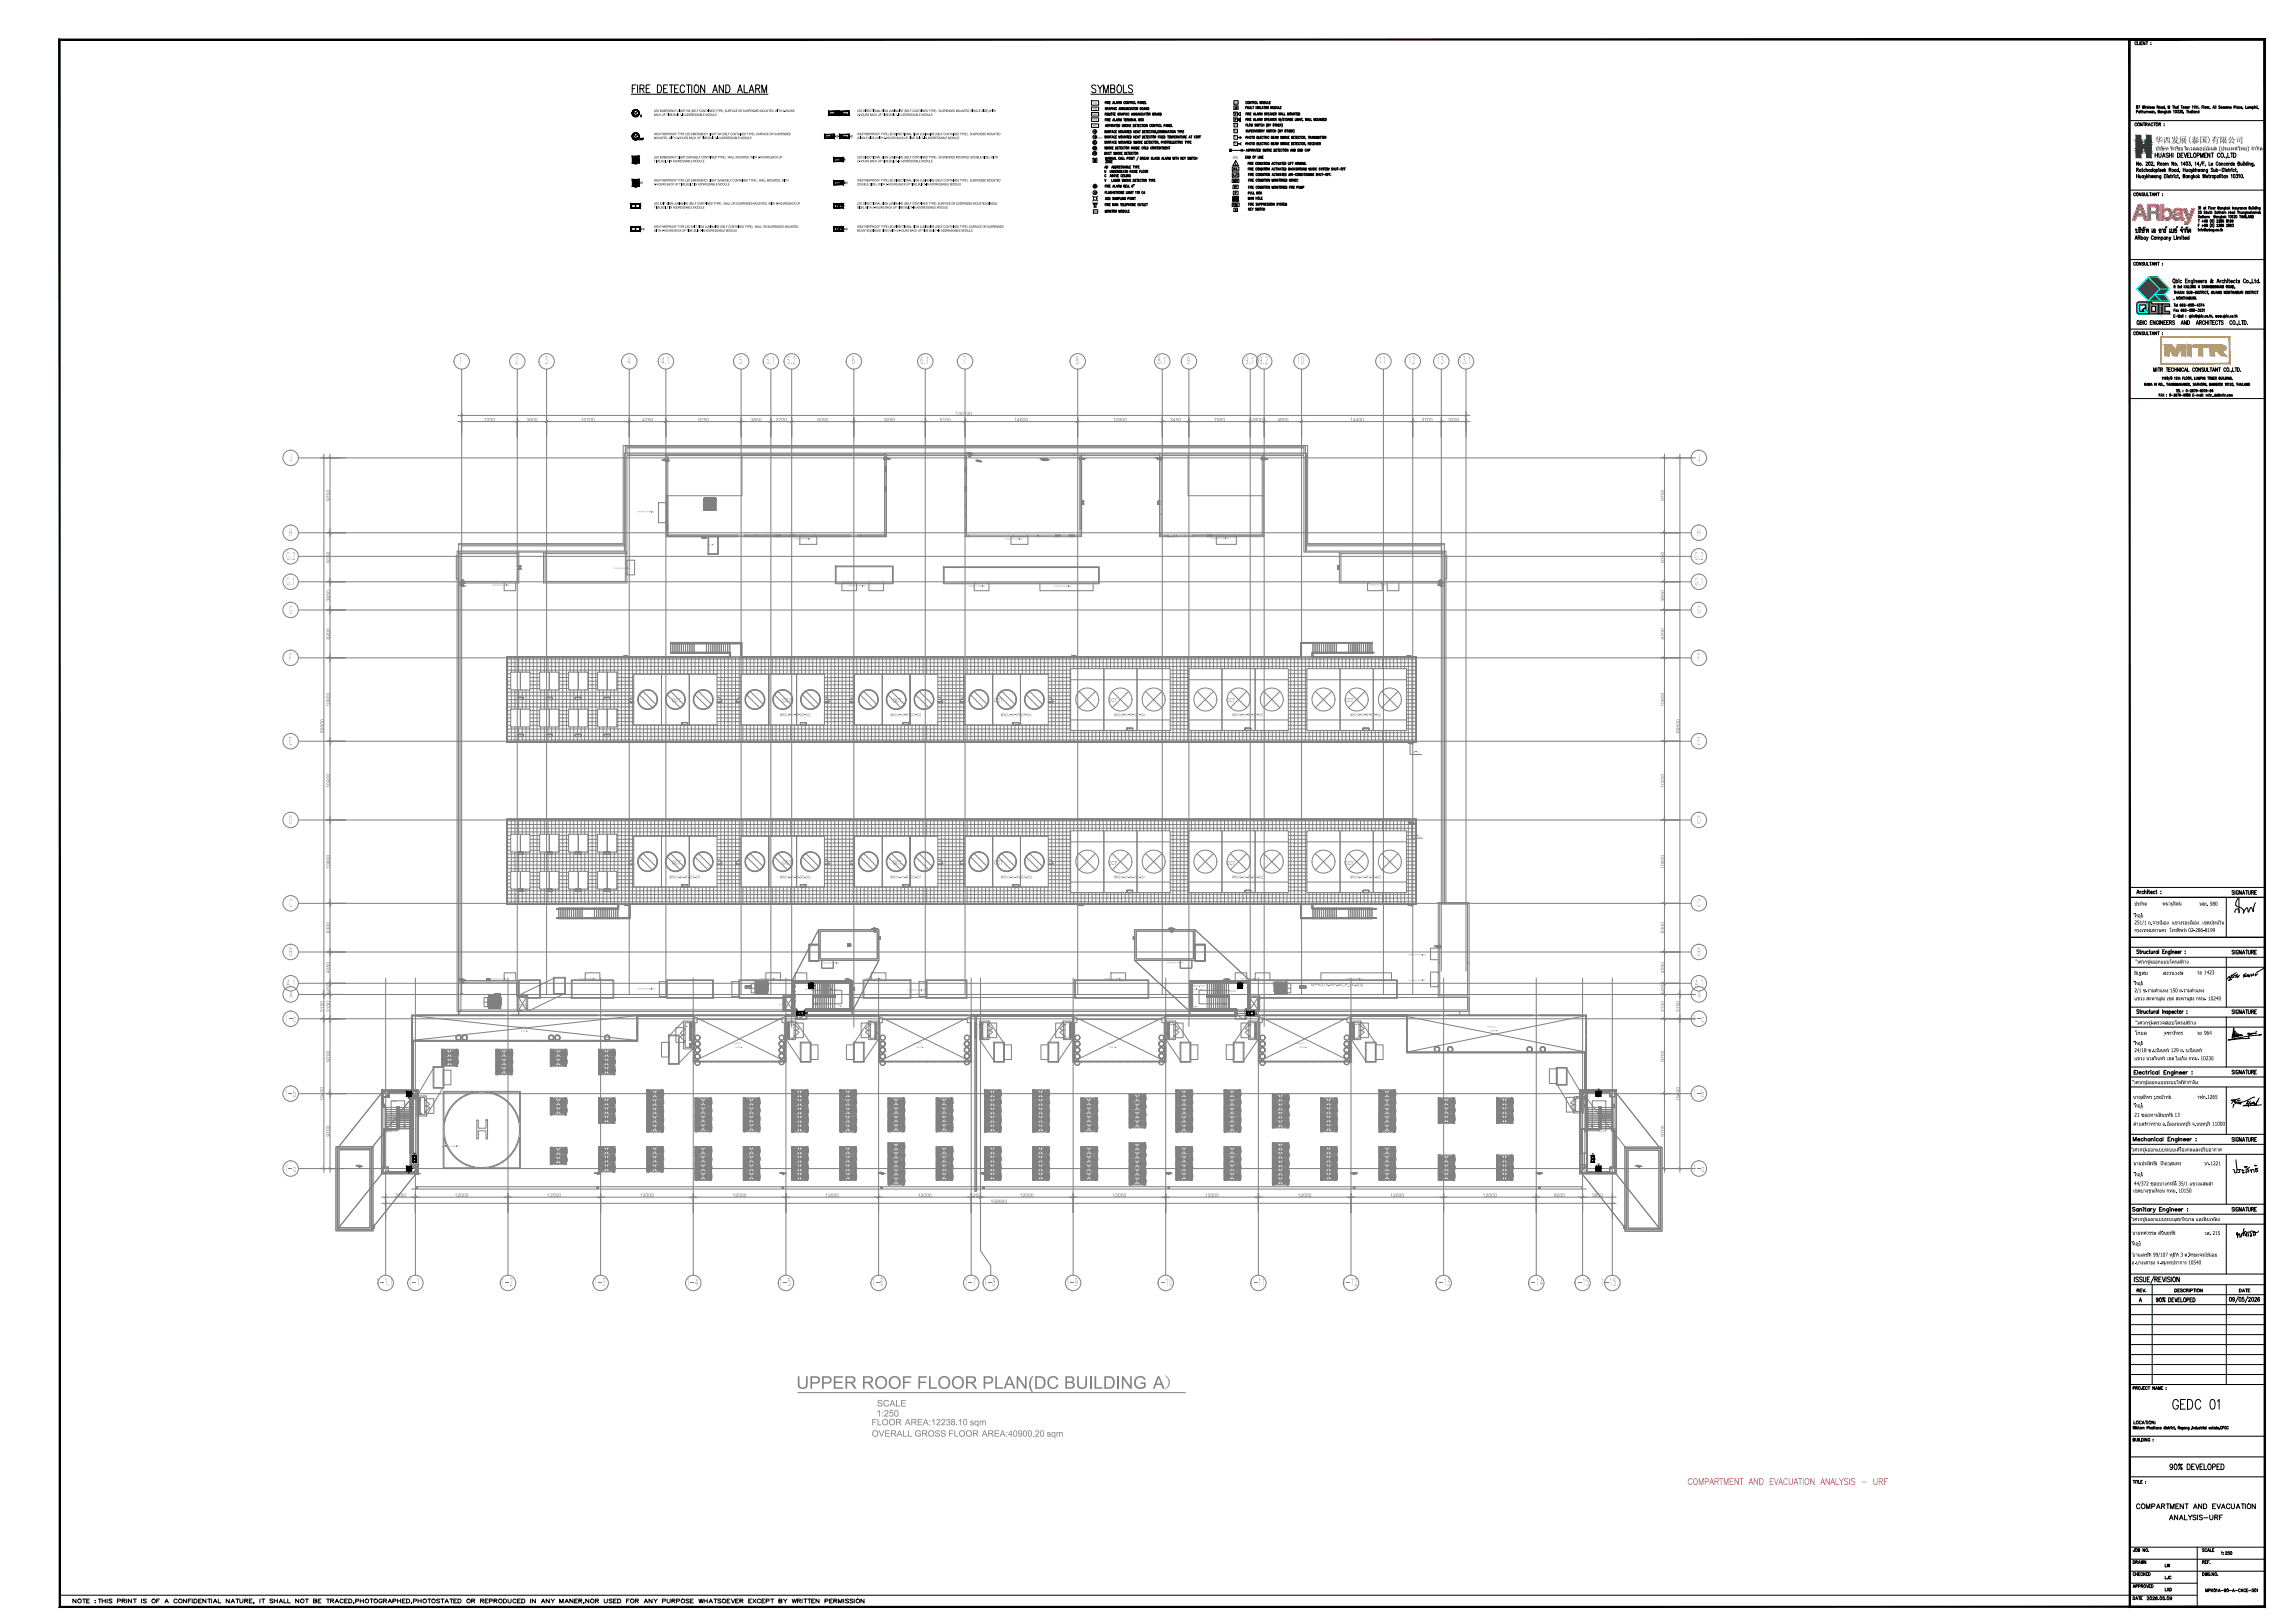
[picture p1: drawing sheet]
<svg xmlns="http://www.w3.org/2000/svg" width="1189mm" height="841mm" viewBox="0 0 1189 841" stroke-linecap="round" stroke-linejoin="round" font-family="sans-serif">
<defs><g id="words">
<text font-size="9.1" fill="#808080" x="413" y="720">UPPER ROOF FLOOR PLAN(DC BUILDING A）</text>
<text font-size="8.8" x="1125" y="731">GEDC 01</text>
<text font-size="6.6" fill="#ff7f9f" x="874" y="770">COMPARTMENT AND EVACUATION ANALYSIS - URF</text>
<g font-size="5.7">
<text x="1106" y="783">COMPARTMENT AND EVACUATION</text>
<text x="1123" y="789">ANALYSIS-URF</text>
<text x="37" y="832">NOTE :THIS PRINT IS OF A CONFIDENTIAL NATURE, IT SHALL NOT BE TRACED,PHOTOGRAPHED,PHOTOSTATED OR REPRODUCED IN ANY MANER,NOR USED FOR ANY PURPOSE WHATSOEVER EXCEPT BY WRITTEN PERMISSION</text>
</g>
<g font-size="5.3" fill="#808080">
<text x="238" y="189">1</text>
<text x="267" y="189">2</text>
<text x="282" y="189">3</text>
<text x="325" y="189">4</text>
<text x="342" y="189">4.1</text>
<text x="383" y="189">5</text>
<text x="397" y="189">5.1</text>
<text x="408" y="189">5.2</text>
<text x="441" y="189">6</text>
<text x="477" y="189">6.1</text>
<text x="499" y="189">7</text>
<text x="557" y="189">8</text>
<text x="600" y="189">8.1</text>
<text x="615" y="189">9</text>
<text x="645" y="189">9.1</text>
<text x="653" y="189">9.2</text>
<text x="672" y="189">10</text>
<text x="715" y="189">11</text>
<text x="730" y="189">12</text>
<text x="745" y="189">13</text>
<text x="756" y="189">13.1</text>
<text x="150" y="239">J</text>
<text x="880" y="239">J</text>
<text x="150" y="278">H</text>
<text x="879" y="278">H</text>
<text x="148" y="290">G.2</text>
<text x="878" y="290">G.2</text>
<text x="148" y="303">G.1</text>
<text x="878" y="303">G.1</text>
<text x="150" y="318">G</text>
<text x="880" y="318">G</text>
<text x="150" y="343">F</text>
<text x="880" y="343">F</text>
<text x="150" y="386">E</text>
<text x="880" y="386">E</text>
<text x="150" y="427">D</text>
<text x="879" y="427">D</text>
<text x="150" y="470">C</text>
<text x="880" y="470">C</text>
<text x="150" y="495">B</text>
<text x="879" y="495">B</text>
<text x="148" y="511">A.1</text>
<text x="878" y="511">A.1</text>
<text x="150" y="517">A</text>
<text x="880" y="517">A</text>
<text x="147" y="530">1-c</text>
<text x="877" y="530">1-c</text>
<text x="147" y="569">1-b</text>
<text x="877" y="569">1-b</text>
<text x="147" y="607">1-a</text>
<text x="877" y="607">1-a</text>
<text x="195" y="666">1-1.1</text>
<text x="212" y="666">1-1</text>
<text x="260" y="666">1-2</text>
<text x="308" y="666">1-3</text>
<text x="356" y="666">1-4</text>
<text x="404" y="666">1-5</text>
<text x="452" y="666">1-6</text>
<text x="500" y="666">1-7</text>
<text x="510" y="666">1-8</text>
<text x="553" y="666">1-9</text>
<text x="600" y="666">1-10</text>
<text x="648" y="666">1-11</text>
<text x="696" y="666">1-12</text>
<text x="744" y="666">1-13</text>
<text x="792" y="666">1-14</text>
<text x="816" y="666">1-15</text>
<text x="830" y="666">1-15.1</text>
</g>
<g font-size="4.7" fill="#808080">
<text x="454" y="729">SCALE</text>
<text x="454" y="734">1:250</text>
</g>
<g font-size="4.5" fill="#808080">
<text x="452" y="739">FLOOR AREA:12238.10 sqm</text>
<text x="452" y="744">OVERALL GROSS FLOOR AREA:40900.20 sqm</text>
</g>
<g font-size="4.4">
<text x="571" y="89">AD</text>
<text x="638" y="90">PA</text>
<text x="1106" y="671">REV.</text>
<text x="1159" y="671">DATE</text>
<text x="1104" y="811">DRAWN</text>
<text x="1121" y="813">LW</text>
<text x="1121" y="820">LJC</text>
<text x="1121" y="825">LXD</text>
<text x="1104" y="830">DATE</text>
</g>
<text font-size="4.2" x="1117" y="74">华西发展(泰国)有限公司</text>
<g font-size="4">
<text x="639" y="58">IM</text>
<text x="330" y="74">EWP</text>
<text x="565" y="75">SD</text>
<text x="565" y="79">SD</text>
<text x="639" y="105">MH</text>
<text x="432" y="109">FW</text>
<text x="432" y="121">FW</text>
</g>
<g font-size="3.5">
<text x="638" y="95">NOV</text>
<text x="639" y="98">FP</text>
</g>
<g font-size="3.1">
<text x="213" y="602">E</text>
<text x="824" y="602">E</text>
</g>
<g font-size="2.8">
<text x="1117" y="78">บริ</text>
<text x="1120" y="78">ษัท หัวซื</text>
<text x="1130" y="78">อ ดี</text>
<text x="1134" y="78">เวลลอปเม้นต์ (ประเทศไทย) จำกัด</text>
<text x="1106" y="469">ประกิ</text>
<text x="1111" y="469">ต</text>
<text x="1121" y="469">พนานุรัตน์</text>
<text x="1140" y="469">วสถ. 580</text>
<text x="1106" y="479">251/1 ถ.จารุเมื</text>
<text x="1106" y="475">ที</text>
<text x="1108" y="475">่อยู่</text>
<text x="1121" y="479">อง แขวงรองเมื</text>
<text x="1137" y="479">อง เขตปทุมวัน</text>
<text x="1106" y="483">กรุงเทพมหานคร โทรศัพท์ 02-286-8199</text>
<text x="1107" y="499">วิ</text>
<text x="1109" y="499">ศวกรผู้ออกแบบโครงสร้าง</text>
<text x="1106" y="505">ณัฐสม</text>
<text x="1121" y="505">สงวนวงษ์</text>
<text x="1139" y="505">วย 1423</text>
<text x="1106" y="514">2/1 ซ.รามคำแหง 150 ถ.รามคำแหง</text>
<text x="1106" y="510">ที</text>
<text x="1108" y="510">่อยู่</text>
<text x="1106" y="518">แขวง สะพานสูง เขต สะพานสูง กทม. 10240</text>
<text x="1107" y="531">วิ</text>
<text x="1109" y="531">ศวกรผู้ตรวจสอบโครงสร้าง</text>
<text x="1106" y="536">โกมล</text>
<text x="1121" y="536">จุฑาภัทร</text>
<text x="1139" y="536">วย 964</text>
<text x="1106" y="545">24/18 ซ.นวมิ</text>
<text x="1106" y="541">ที</text>
<text x="1108" y="541">่อยู่</text>
<text x="1120" y="545">นทร์ 129 ถ. นวมิ</text>
<text x="1137" y="545">นทร์</text>
<text x="1106" y="549">แขวง นวลจันทร์ เขต บึ</text>
<text x="1129" y="549">งกุ่ม กทม. 10230</text>
<text x="1106" y="562">วิ</text>
<text x="1107" y="562">ศวกรผู้ออกแบบระบบไฟฟ้ากำลัง</text>
<text x="1105" y="569">นายสุภัทร บูรณวิ</text>
<text x="1122" y="569">ทย์</text>
<text x="1139" y="569">วฟก.1265</text>
<text x="1106" y="574">ที</text>
<text x="1108" y="574">่อยู่</text>
<text x="1106" y="579">21 ซอยทานสัมฤทธิ</text>
<text x="1126" y="579">์ 13</text>
<text x="1106" y="583">ตำบลท่าทราย อ.เมื</text>
<text x="1125" y="583">องนนทบุรีจ.นนทบุรี11000</text>
<text x="1105" y="597">วิ</text>
<text x="1106" y="597">ศวกรผู้ออกแบบระบบเครื</text>
<text x="1131" y="597">่องกลและปรับอากาศ</text>
<text x="1106" y="604">นายประสิ ์ เกี</text>
<text x="1115" y="604">ทธิ</text>
<text x="1122" y="604">้ยวสุนทร</text>
<text x="1142" y="604">วก.1221</text>
<text x="1106" y="610">ที</text>
<text x="1108" y="610">่อยู่</text>
<text x="1106" y="618">เขตบางขุนเที</text>
<text x="1106" y="614">44/372 ซอยบางกระดี</text>
<text x="1119" y="618">ยน กทม. 10150</text>
<text x="1128" y="614">่ 35/1 แขวงแสมดำ</text>
<text x="1105" y="633">วิ</text>
<text x="1106" y="633">ศวกรผู้ออกแบบระบบสุขาภิ</text>
<text x="1133" y="633">บาล และดับเพลิ</text>
<text x="1149" y="633">ง</text>
<text x="1105" y="640">นายทศวรรษ สนั่นฤทธิ</text>
<text x="1127" y="640">์</text>
<text x="1142" y="640">วส. 215</text>
<text x="1105" y="645">ที</text>
<text x="1107" y="645">่อยู่</text>
<text x="1105" y="651">บ้านเลขที</text>
<text x="1115" y="651">่ 99/107 หมู่ที</text>
<text x="1129" y="651">่ 3 ต.ศี</text>
<text x="1136" y="651">รษะจรเข้น้อย</text>
<text x="1105" y="655">อ.บางเสาธง จ.สมุทรปราการ 10540</text>
</g>
<g font-size="2.8" fill="#808080">
<text x="348" y="364">OCT</text>
<text x="405" y="364">OCT</text>
<text x="463" y="364">OCT</text>
<text x="515" y="364">OCT</text>
<text x="574" y="364">CCT</text>
<text x="636" y="364">CCT</text>
<text x="697" y="364">CCT</text>
<text x="348" y="448">OCT</text>
<text x="405" y="448">OCT</text>
<text x="463" y="448">OCT</text>
<text x="515" y="448">OCT</text>
<text x="574" y="448">CCT</text>
<text x="636" y="448">CCT</text>
<text x="697" y="448">CCT</text>
</g>
<g font-size="2.6" fill="#808080">
<text x="495" y="215">130100</text>
<text x="251" y="218">7200</text>
<text x="273" y="218">3800</text>
<text x="301" y="218">10700</text>
<text x="333" y="218">4750</text>
<text x="362" y="218">9750</text>
<text x="389" y="218">3850</text>
<text x="402" y="218">2700</text>
<text x="424" y="218">8050</text>
<text x="458" y="218">9250</text>
<text x="487" y="218">5150</text>
<text x="526" y="218">14600</text>
<text x="577" y="218">10950</text>
<text x="606" y="218">3450</text>
<text x="629" y="218">7950</text>
<text x="649" y="218">1800</text>
<text x="662" y="218">4850</text>
<text x="700" y="218">14400</text>
<text x="737" y="218">3700</text>
<text x="750" y="218">3200</text>
<text x="171" y="260" transform="rotate(-90 171 260)">9700</text>
<text x="863" y="260" transform="rotate(-90 863 260)">9700</text>
<text x="171" y="292" transform="rotate(-90 171 292)">6350</text>
<text x="863" y="292" transform="rotate(-90 863 292)">6350</text>
<text x="171" y="312" transform="rotate(-90 171 312)">3650</text>
<text x="863" y="312" transform="rotate(-90 863 312)">3650</text>
<text x="171" y="331" transform="rotate(-90 171 331)">6200</text>
<text x="863" y="331" transform="rotate(-90 863 331)">6200</text>
<text x="171" y="366" transform="rotate(-90 171 366)">10800</text>
<text x="863" y="366" transform="rotate(-90 863 366)">10800</text>
<text x="168" y="380" transform="rotate(-90 168 380)">69500</text>
<text x="871" y="380" transform="rotate(-90 871 380)">69500</text>
<text x="171" y="408" transform="rotate(-90 171 408)">10200</text>
<text x="863" y="408" transform="rotate(-90 863 408)">10200</text>
<text x="171" y="450" transform="rotate(-90 171 450)">10800</text>
<text x="863" y="450" transform="rotate(-90 863 450)">10800</text>
<text x="171" y="484" transform="rotate(-90 171 484)">6300</text>
<text x="863" y="484" transform="rotate(-90 863 484)">6300</text>
<text x="171" y="504" transform="rotate(-90 171 504)">4050</text>
<text x="863" y="504" transform="rotate(-90 863 504)">4050</text>
<text x="171" y="515" transform="rotate(-90 171 515)">1450</text>
<text x="863" y="515" transform="rotate(-90 863 515)">1450</text>
<text x="168" y="525" transform="rotate(-90 168 525)">3150</text>
<text x="171" y="525" transform="rotate(-90 171 525)">3150</text>
<text x="863" y="525" transform="rotate(-90 863 525)">3150</text>
<text x="871" y="525" transform="rotate(-90 871 525)">3150</text>
<text x="171" y="550" transform="rotate(-90 171 550)">9700</text>
<text x="863" y="550" transform="rotate(-90 863 550)">9700</text>
<text x="168" y="570" transform="rotate(-90 168 570)">19400</text>
<text x="871" y="570" transform="rotate(-90 871 570)">19400</text>
<text x="171" y="589" transform="rotate(-90 171 589)">9700</text>
<text x="863" y="589" transform="rotate(-90 863 589)">9700</text>
<text x="205" y="620">3850</text>
<text x="236" y="620">12000</text>
<text x="284" y="620">12000</text>
<text x="332" y="620">12000</text>
<text x="380" y="620">12000</text>
<text x="428" y="620">12000</text>
<text x="476" y="620">12000</text>
<text x="503" y="620">1200</text>
<text x="513" y="624">158900</text>
<text x="528" y="620">12000</text>
<text x="576" y="620">12000</text>
<text x="624" y="620">12000</text>
<text x="672" y="620">12000</text>
<text x="720" y="620">12000</text>
<text x="768" y="620">12000</text>
<text x="805" y="620">6000</text>
<text x="825" y="620">3850</text>
</g>
<g font-size="2.3" fill="#808080">
<text x="404" y="371">MPK01A-01-RF-OCT-002</text>
<text x="461" y="371">MPK01A-01-RF-OCT-003</text>
<text x="519" y="371">MPK01A-01-RF-OCT-004</text>
<text x="577" y="371">MPK01A-01-RF-CCT-004</text>
<text x="639" y="371">MPK01A-01-RF-CCT-005</text>
<text x="700" y="371">MPK01A-01-RF-CCT-006</text>
<text x="347" y="455">MPK01A-01-RF-OCT-005</text>
<text x="404" y="455">MPK01A-01-RF-OCT-006</text>
<text x="461" y="455">MPK01A-01-RF-OCT-007</text>
<text x="519" y="455">MPK01A-01-RF-OCT-008</text>
<text x="577" y="455">MPK01A-01-RF-CCT-001</text>
<text x="639" y="455">MPK01A-01-RF-CCT-002</text>
<text x="700" y="455">MPK01A-01-RF-CCT-003</text>
<text x="679" y="511">MPK01A-RF-MCP.JY-002</text>
</g>
<g font-size="2">
<text x="432" y="71">wp</text>
<text x="440" y="71">wp</text>
<text x="331" y="95">wp</text>
<text x="437" y="95">wp</text>
<text x="332" y="119">wp</text>
<text x="437" y="119">wp</text>
</g>
<g font-size="1.7">
<text x="339" y="58">LED EMERGENCY LIGHT 5W (SELF CONTAINED TYPE) ,SURFACE OR SUSPENDED MOUNTED ,WITH 2-HOURS</text>
<text x="444" y="58">LED DIRECTIONAL SIGN LUMINAIRE (SELF CONTAINED TYPE) , SUSPENDED MOUNTED (SINGLE SIDE),WITH</text>
<text x="339" y="60">BACK UP TIME,BUILT-IN ADDRESSABLE MODULE</text>
<text x="444" y="60">2-HOURS BACK UP TIME BUILT-IN ADDRESSABLE MODULE</text>
<text x="339" y="70">WEATHERPROOF TYPE LED EMERGENCY LIGHT 5W (SELF CONTAINED TYPE) ,SURFACE OR SUSPENDED</text>
<text x="444" y="70">WEATHERPROOF TYPE LED DIRECTIONAL SIGN LUMINAIRE (SELF CONTAINED TYPE) , SUSPENDED MOUNTED</text>
<text x="339" y="72">MOUNTED ,WITH 2-HOURS BACK UP TIME,BUILT-IN ADDRESSABLE MODULE</text>
<text x="444" y="72">(SINGLE SIDE),WITH 2-HOURS BACK UP TIME BUILT-IN ADDRESSABLE MODULE</text>
<text x="339" y="82">LED EMERGENCY LIGHT 2x9W(SELF CONTAINED TYPE) , WALL MOUNTED, WITH 2-HOURS BACK UP</text>
<text x="444" y="82">LED DIRECTIONAL SIGN LUMINAIRE (SELF CONTAINED TYPE) , SUSPENDED MOUNTED (DOUBLE SIDE) ,WITH</text>
<text x="339" y="84">TIME,BUILT-IN ADDRESSABLE MODULE</text>
<text x="444" y="84">2-HOURS BACK UP TIME,BUILT-IN ADDRESSABLE MODULE</text>
<text x="339" y="94">WEATHERPROOF TYPE LED EMERGENCY LIGHT 2x9W(SELF CONTAINED TYPE) , WALL MOUNTED, WITH</text>
<text x="444" y="94">WEATHERPROOF TYPE LED DIRECTIONAL SIGN LUMINAIRE (SELF CONTAINED TYPE) , SUSPENDED MOUNTED</text>
<text x="339" y="96">2-HOURS BACK UP TIME,BUILT-IN ADDRESSABLE MODULE</text>
<text x="444" y="96">(DOUBLE SIDE) ,WITH 2-HOURS BACK UP TIME,BUILT-IN ADDRESSABLE MODULE</text>
<text x="339" y="106">LED EXIT SIGN LUMINAIRE (SELF CONTAINED TYPE) , WALL OR SUSPENDED MOUNTED, WITH 2-HOURS BACK UP</text>
<text x="444" y="106">LED DIRECTIONAL SIGN LUMINAIRE (SELF CONTAINED TYPE) ,SURFACE OR SUSPENDED MOUNTED(SINGLE</text>
<text x="339" y="108">TIME,BUILT-IN ADDRESSABLE MODULE</text>
<text x="444" y="108">SIDE),WITH 2-HOURS BACK UP TIME BUILT-IN ADDRESSABLE MODULE</text>
<text x="339" y="118">WEATHERPROOF TYPE LED EXIT SIGN LUMINAIRE (SELF CONTAINED TYPE) , WALL OR SUSPENDED MOUNTED,</text>
<text x="444" y="118">WEATHERPROOF TYPE LED DIRECTIONAL SIGN LUMINAIRE (SELF CONTAINED TYPE) ,SURFACE OR SUSPENDED</text>
<text x="339" y="120">WITH 2-HOURS BACK UP TIME,BUILT-IN ADDRESSABLE MODULE</text>
<text x="444" y="120">MOUNTED(SINGLE SIDE),WITH 2-HOURS BACK UP TIME BUILT-IN ADDRESSABLE MODULE</text>
<text x="417" y="525">wp</text>
<text x="650" y="525">wp</text>
</g>
<g font-size="1.7" fill="#808080">
<text x="732" y="390">SW-2</text>
<text x="732" y="434">SW-1</text>
<text x="397" y="512" transform="rotate(-180 397 512)">--/--kw</text>
<text x="665" y="512" transform="rotate(-180 665 512)">--/--kw</text>
<text x="259" y="519" transform="rotate(-180 259 519)">--/--kw</text>
</g>
<text font-size="1.6" x="639" y="82">EOL</text>
<g font-size="1.5">
<text x="211" y="568" transform="rotate(90 211 568)">wp</text>
<text x="829" y="566" transform="rotate(-90 829 566)">wp</text>
<text x="215" y="599" transform="rotate(-90 215 599)">wp</text>
<text x="825" y="599" transform="rotate(-90 825 599)">wp</text>
<text x="829" y="604" transform="rotate(-90 829 604)">wp</text>
<text x="211" y="607" transform="rotate(90 211 607)">wp</text>
</g>
<g font-size="1.3">
<text x="640" y="54">CM</text>
<text x="640" y="65">FS</text>
<text x="640" y="68">SV</text>
<text x="640" y="72">T</text>
<text x="640" y="75">R</text>
<text x="567" y="110">MM</text>
</g>
<g font-size="1.3" fill="#808080">
<text x="664" y="510">25A</text>
<text x="255" y="517" transform="rotate(-180 255 517)">25A</text>
</g>
<g font-size="1.2">
<text x="567" y="54">FCP</text>
<text x="566" y="60">RANN</text>
<text x="567" y="57">ANN</text>
<text x="566" y="62">FATB</text>
<text x="566" y="65">ASD</text>
<text x="569" y="72">135°F</text>
<text x="569" y="78">V</text>
</g>
<g font-size="1.2" fill="#808080">
<text x="417" y="513">DOWN</text>
<text x="637" y="514">DOWN</text>
<text x="199" y="587">DOWN</text>
<text x="829" y="587">DOWN</text>
</g>
<g font-size="1" fill="#808080">
<text x="269" y="362">AC</text>
<text x="284" y="362">AC</text>
<text x="299" y="362">AC</text>
<text x="314" y="362">AC</text>
<text x="354" y="375">AC</text>
<text x="416" y="375">AC</text>
<text x="469" y="375">AC</text>
<text x="526" y="375">AC</text>
<text x="269" y="381">AC</text>
<text x="284" y="381">AC</text>
<text x="299" y="381">AC</text>
<text x="314" y="381">AC</text>
<text x="585" y="378">AC</text>
<text x="646" y="378">AC</text>
<text x="708" y="378">AC</text>
<text x="354" y="459">AC</text>
<text x="416" y="459">AC</text>
<text x="469" y="459">AC</text>
<text x="526" y="459">AC</text>
<text x="585" y="462">AC</text>
<text x="646" y="462">AC</text>
<text x="708" y="462">AC</text>
<text x="257" y="516">AC</text>
</g>
<g font-size=".9" fill="#808080">
<text x="330" y="265">CONCRETE AWNING</text>
<text x="411" y="279">CONCRETE AWNING</text>
<text x="521" y="280">CONCRETE AWNING</text>
<text x="628" y="279">CONCRETE AWNING</text>
<text x="367" y="283">DUCT-2</text>
<text x="318" y="295">CONCRETE AWNING</text>
<text x="255" y="304">CONCRETE AWNING</text>
<text x="440" y="304">CONCRETE AWNING</text>
<text x="502" y="304">CONCRETE AWNING</text>
<text x="546" y="304">CONCRETE AWNING</text>
<text x="710" y="303">CONCRETE AWNING</text>
<text x="730" y="495">CONCRETE AWNING</text>
<text x="426" y="499">CONCRETE AWNING</text>
<text x="604" y="499">CONCRETE AWNING</text>
<text x="254" y="508">CONCRETE AWNING</text>
<text x="300" y="507">CONCRETE AWNING</text>
<text x="393" y="507">CONCRETE AWNING</text>
<text x="448" y="507">CONCRETE AWNING</text>
<text x="572" y="507">CONCRETE AWNING</text>
<text x="643" y="507">CONCRETE AWNING</text>
<text x="697" y="507">CONCRETE AWNING</text>
<text x="730" y="508">CONCRETE AWNING</text>
<text x="330" y="513">CONCRETE AWNING</text>
<text x="426" y="511">SMOKE-PROOF</text>
<text x="429" y="513">STAIRCASE</text>
<text x="470" y="513">CONCRETE AWNING</text>
<text x="618" y="511">SMOKE-PROOF</text>
<text x="618" y="513">STAIRCASE</text>
<text x="269" y="521">DUCT-10</text>
<text x="404" y="521">DUCT-11</text>
<text x="434" y="522">ST-07</text>
<text x="618" y="522">ST-06</text>
<text x="647" y="521">DUCT-12</text>
<text x="268" y="533">EXHAUST</text>
<text x="354" y="532">VRF-9</text>
<text x="408" y="531">VRF-10</text>
<text x="449" y="531">VRF-11</text>
<text x="507" y="531">VRF-12</text>
<text x="550" y="531">VRF-13</text>
<text x="605" y="531">VRF-14</text>
<text x="646" y="531">VRF-15</text>
<text x="701" y="531">VRF-16</text>
<text x="771" y="532">EXHAUST</text>
<text x="270" y="535">SHAFT-6</text>
<text x="772" y="534">SHAFT-5</text>
<text x="380" y="541">EXHAUST</text>
<text x="381" y="543">SHAFT-1</text>
<text x="473" y="541">EXHAUST</text>
<text x="475" y="543">SHAFT-2</text>
<text x="573" y="541">EXHAUST</text>
<text x="575" y="543">SHAFT-3</text>
<text x="672" y="541">EXHAUST</text>
<text x="673" y="543">SHAFT-4</text>
<text x="203" y="571">ST-10</text>
<text x="815" y="571">VRF-17</text>
<text x="216" y="577">VRF-8</text>
<text x="229" y="594">AERIAL EVACUATION</text>
</g>
<text font-size=".9" x="826" y="569">ST-09</text>
<g font-size=".8" fill="#808080">
<text x="391" y="509" transform="rotate(-90 391 509)">1180x1020</text>
<text x="668" y="509" transform="rotate(-90 668 509)">1180x1020</text>
<text x="399" y="510" transform="rotate(-90 399 510)">760x800</text>
<text x="660" y="510" transform="rotate(-90 660 510)">760x800</text>
</g>
<text font-size=".5" fill="#808080" x="269" y="524">+</text>
</g></defs>
<!-- layer: ccS-COLS -->
<g fill="none" stroke="#808080" stroke-width=".52">
<path d="M198 566h3v2h-3zM198 568h.1M198 566h.1M199 572h1v2h-1zM199 572h.1M199 574h.1M199 573h.1M200 566h.1M200 572h.1M200 566l-2 1M200 573h-1M201 567v1h-1z"/>
<path d="M201 568h.1M201 567l-1 1M213 565h1h-1M213 565h3v4h-3zM213 569h.1M213 565h.1M213 572h1v2h-1zM213 572h.1M213 574h.1M213 566h3v2h-3zM213 568h.1M213 566h.1"/>
<path d="M214 572h.1M214 572l-1 1M214 567h.1M215 568h.1M215 565l-2 1h1M215 565h-1zM215 568h1M215 568h1l-1 1zM215 565h.1M216 567h.1M216 568h.1M216 566h.1"/>
<path d="M216 569h.1M216 566l-2 3M819 565h3v4h-3zM819 569h.1M819 565h.1M819 566h.1M819 566h3v2h-3zM819 568h.1M819 567h.1M820 566h.1M820 566h1v1zM820 567h.1"/>
<path d="M821 572h1v2h-1zM821 572h.1M822 572h.1M822 568h.1M822 574h.1M822 569h.1M822 565l-3 4M822 572l-1 1M834 566h3v2h-3zM834 568h.1M834 566h.1M834 567h.1"/>
<path d="M835 567v1zM836 566h.1M836 572h1v2h-1zM836 572h.1M836 566v1M836 573h.1M836 566l-2 2M837 572l-1 1M837 573h.1M837 572h.1M837 574h.1M837 567h.1"/>
<path d="M837 568h.1M199 585h1v1h-1zM199 585h.1M200 585h.1M213 585h1v1h-1zM213 585h.1M213 586h.1M214 586h.1M214 585h.1M821 585h1v1h-1zM821 585h.1M822 585h.1"/>
<path d="M822 586h.1M836 585h1v1h-1zM836 585h.1M837 585h.1M837 586h.1M837 586h-1M198 607h1l-1 1M198 605h3v3h-3zM198 608h.1M198 605h.1M199 607h.1M199 605l-1 1"/>
<path d="M200 607h.1M201 607h.1M201 605h.1M201 608h.1M201 606l-1 2M213 604h3v4h-3zM213 608h.1M213 604h.1M213 605h3v3h-3zM213 605h.1M214 607h.1M214 605h.1"/>
<path d="M215 604l-2 1M216 605h.1M216 606h.1M216 608h.1M216 605l-2 3M819 604h3v4h-3zM819 608h.1M819 604h.1M819 605h.1M820 607h.1M820 604h.1M820 605h.1"/>
<path d="M820 604h1M821 606h.1M822 607h.1M822 605l-3 2M822 604h.1M822 608h.1M822 605h.1M822 605v3h-3M822 604l-3 3M834 605h3v3h-3zM834 608h.1M834 605h.1"/>
<path d="M835 605h.1M836 605l-2 1M837 608h.1M837 607v1"/>
</g>
<!-- layer: ccDIM_SYMB -->
<path d="M413 722h201" fill="none" stroke="#808080" stroke-width=".52"/>
<!-- layer: ccA-WALL -->
<g fill="none" stroke="#808080" stroke-width=".52">
<path d="M345 236h114M401 235v1M440 235v1M444 235v1M459 235v43M459 235h-114v43h1v-42h113M500 235h61v43h-61zM500 236h61M500 238h1M501 236v42M503 235v1M557 235v1"/>
<path d="M560 239h1v35h-1M560 236v41M601 235h54v43h-54zM654 236v41M655 236h-53v41M345 257h1v18h-1M459 242h.1M459 254h.1M459 252h.1M459 244h.1M500 242h1M500 254h1"/>
<path d="M500 252h1M500 244h1M654 257h1M345 261h1M345 270h1M345 272h1M345 274h1M346 277h36v1h-36zM386 277h54v1h-54zM387 277v1M391 277v1M392 277v1"/>
<path d="M397 277v1M402 277v1M404 277v1M409 277v1M412 277v1M415 277v1M423 277v1M444 278v-1h15v-42v42h-113v1h113M446 277v1M447 277v1M500 274h1M500 266h1"/>
<path d="M500 267h1M500 262h1M500 263h1M501 277h60M502 277v1M525 277v1M532 277v1M538 277v1M547 277v1M549 277v1M554 277v1M557 277v1"/>
<path d="M601 277h54M601 266h1M601 276h1M601 277v1M604 277v1M605 277v1M609 277v1M610 277v1M614 277v1M618 277v1M626 277v1M628 277v1"/>
<path d="M631 277v1M640 277v1M238 286v1h30M238 286h31v16h-31zM268 286v15h-30v-14M282 286h43v16h-43zM282 286v15h42v-14M282 287h43M694 286h55v16h-55zM694 287h54M695 287v14M748 286v15h-54"/>
<path d="M745 468h16v49h-16zM746 469h15v47h-15zM745 499h1M761 499h.1M238 509h30v7h1M239 509v15h-1v-16h31v16M268 516v8h1M637 516v7zM213 540v25v-25h1M213 539h117v-13h-116v14M213 539v1M214 530h-1v10"/>
<path d="M214 540v25zM216 526h45M238 523v3v-2h30M239 523h29M265 526h44M269 524v2v-2M313 526h44M330 539h.1M330 534h.1M330 526v14M330 526v14h-117M354 529h5v15h-5v-5h1v4h3v-13h-3v3h-1z"/>
<path d="M359 526v24h48v-24M359 530h1M359 526v1h-29M359 526h48v24M360 526v24M361 526h44M407 530h.1M407 526v1h4v-3h-5v-8h5v1h-4v6h4v3h-2M408 529h4v2v-1h-4v8h4v-1v2h-4zM411 526h-198v14M417 526h36zM417 524v3h39v-1"/>
<path d="M418 526h222v-2h1v3h-37v-1h-48v1h-53v-1h-47M442 526v-2v2M450 529h5v10h-5v-2h1v1h3v-8h-3v1h-1zM455 526v24h48M455 530h1M456 526v24M457 526h44zM503 526v24M503 530v20M505 526h1zM508 529h5v2h-1v-1h-3v8h3v-1h1v2h-5zM510 526h44z"/>
<path d="M551 529h5v10h-5v-2h1v1h3v-8h-3v1h-1zM556 530h1v20M556 526v24h48v-24M557 526v24M558 526h44zM604 526v24h-47M604 530v20M604 529h5v2h-1v-1h-3v8h3v-1h1v2h-5zM617 526v-2v2M640 524l1 3zM640 526h-34h35M641 523h4v1h-4z"/>
<path d="M645 523v1M647 526h3zM647 529h5v10h-5v-2h1v1h3v-8h-3v1h-1zM648 523v3zM652 527h-5v-3h1v2h174v20M652 526v24h48M652 530h1M654 526h44M700 526v24h-48M700 527h29M700 526h-47v24M700 530v20"/>
<path d="M700 526v24M700 529h5v2h-1v-1h-3v8h3v-1h1v2h-5zM702 526h27M729 526v20h93M729 528h.1M729 526v19h93v-19h-93M746 526h.1M750 526h44M798 526h21M359 550h48M455 550h48M503 550h.1"/>
<path d="M700 550h.1M729 545h93v1M729 545h.1M729 540h.1M821 546v19v-19h1M821 546v19v-19h1v19v-19zM822 546v20M822 546v19M198 565h19h-4M198 565v43h19v-39h3v1h1v-2h-5M198 565h19M198 565v43"/>
<path d="M198 570h.1M198 575h.1M198 579h.1M201 566h.1M201 566h12M201 566h12h-12M203 565h.1M208 565h.1M213 568h1v6h-1zM213 566h.1M213 566h-12h12M214 565h-1h1"/>
<path d="M217 574v-9v43M217 579h.1M217 569h.1M217 578h3v-2h1v2h-5M816 568h5v9h-5v-2l4 1v-7h-4zM819 565h19v43h-19v-43v43h18v-43M819 579h.1M819 574h.1M819 569v29M819 565v43M822 565h5zM822 565h-1h1"/>
<path d="M822 566h.1M822 566h12M822 566h12h-12M822 566h15M822 565v1h5v-1M827 565h.1M833 565h.1M834 566h.1M834 566h-12h12M838 575h.1M838 579h.1M838 565v5"/>
<path d="M838 565h-19v43h3M838 565v43h-16M198 584h.1M198 589h.1M198 594h.1M198 599h.1M199 585h7h-7zM216 598h1M217 594h.1M217 589h.1M217 584h.1M819 594h.1"/>
<path d="M819 589h.1M819 584h.1M819 598h.1M820 585h10h-10v12zM838 584h.1M838 589h.1M838 594h.1M838 599h.1M198 608h15M198 603h.1M201 607v1zM201 607h12"/>
<path d="M203 608h.1M208 608h.1M213 608h-15v-42h18v42M213 608h4h-4zM213 607v1zM213 608h-12h12M213 607h-12h12M213 608h.1M216 604h1M217 603h.1M819 603h.1M819 604h.1"/>
<path d="M822 608h.1M822 607v1zM822 607h12M827 608h.1M833 608h.1M834 607v1zM834 608h-12h12M834 607h-12h12M838 603h.1"/>
</g>
<!-- layer: ccA-WALL-PATT -->
<g fill="none" stroke="#808080" stroke-width=".52">
<path d="M213 528h.1M213 536h.1M213 527h.1M213 535h.1M213 530h.1M213 538h.1M213 529h.1M213 537h.1M213 532h1M214 534h.1M214 535h.1M214 527h.1"/>
<path d="M214 533h.1M214 533v1M214 530h.1M214 538h.1M214 534v1M214 526v1M214 539h.1M214 526h.1M214 540h.1M215 526h.1M215 539h.1M216 539h.1"/>
<path d="M216 526h.1M216 540h.1M217 526h.1M217 540h.1M217 539h.1M218 539h.1M218 526h.1M218 540h.1M219 526h.1M219 539h.1M220 539h.1M220 526h.1"/>
<path d="M220 540h.1M221 526h.1M221 540h.1M221 539h.1M222 539h.1M222 526h.1M222 540h.1M223 526h.1M223 539h.1M224 539h.1M224 526h.1M224 540h.1"/>
<path d="M225 526h.1M225 540h.1M225 539h.1M226 539h.1M226 526h.1M226 540h.1M227 526h.1M227 539h.1M228 539h.1M228 526h.1M228 540h.1M229 526h.1"/>
<path d="M229 540h.1M229 539h.1M230 539h.1M230 526h.1M230 540h.1M231 526h.1M231 539h.1M232 539h.1M232 526h.1M232 540h.1M233 526h.1M233 540h.1"/>
<path d="M233 539h.1M234 539h.1M234 526h.1M234 540h.1M235 526h.1M235 539h.1M236 539h.1M236 526h.1M236 540h.1M237 526h.1M237 540h.1M237 539h.1"/>
<path d="M238 539h.1M238 526h.1M238 540h.1M239 526h.1M239 539h.1M240 539h.1M240 526h.1M240 540h.1M241 526h.1M241 540h.1M241 539h.1M242 539h.1"/>
<path d="M242 526h.1M242 540h.1M243 526h.1M243 539h.1M244 539h.1M244 526h.1M244 540h.1M245 526h.1M245 540h.1M245 539h.1M246 539h.1M246 526h.1"/>
<path d="M246 540h.1M247 526h.1M247 539h.1M248 539h.1M248 526h.1M248 540h.1M249 526h.1M249 540h.1M249 539h.1M250 539h.1M250 526h.1M250 540h.1"/>
<path d="M251 526h.1M251 539h.1M252 539h.1M252 526h.1M252 540h.1M253 526h.1M253 540h.1M253 539h.1M254 539h.1M254 526h.1M254 540h.1M255 526h.1"/>
<path d="M255 539h.1M256 539h.1M256 526h.1M256 540h.1M257 526h.1M257 540h.1M257 539h.1M258 539h.1M258 526h.1M258 540h.1M259 526h.1M259 539h.1"/>
<path d="M260 539h.1M260 526h.1M260 540h.1M261 526h.1M261 540h.1M261 539h.1M262 539h.1M262 526h.1M262 540h.1M263 526h.1M263 539h.1M264 539h.1"/>
<path d="M264 526h.1M264 540h.1M265 526h.1M265 540h.1M265 539h.1M266 539h.1M266 526h.1M266 540h.1M267 526h.1M267 539h.1M268 539h.1M268 526h.1"/>
<path d="M268 540h.1M269 526h.1M269 540h.1M269 539h.1M270 539h.1M270 526h.1M270 539v1M271 526h.1M271 539h.1M272 539h.1M272 526h.1M272 540h.1"/>
<path d="M273 526h.1M273 540h.1M273 539h.1M274 539h.1M274 526h.1M274 539v1M275 526h.1M275 539h.1M276 539h.1M276 526h.1M276 540h.1M277 526h.1"/>
<path d="M277 540h.1M277 539h.1M278 539h.1M278 526h.1M278 540h.1M279 526h.1M279 539h.1M280 539h.1M280 526h.1M280 540h.1M281 526h.1M281 540h.1"/>
<path d="M281 539h.1M282 539h.1M282 526h.1M282 540h.1M283 526h.1M283 539h.1M284 539h.1M284 526h.1M284 540h.1M285 526h.1M285 540h.1M285 539h.1"/>
<path d="M286 539h.1M286 526h.1M286 540h.1M287 526h.1M287 539h.1M288 539h.1M288 526h.1M288 540h.1M289 526h.1M289 540h.1M289 539h.1M290 539h.1"/>
<path d="M290 526h.1M290 540h.1M291 526h.1M291 539h.1M292 539h.1M292 526h.1M292 540h.1M293 526h.1M293 540h.1M293 539h.1M294 539h.1M294 526h.1"/>
<path d="M294 540h.1M295 526h.1M295 539h.1M296 539h.1M296 526h.1M296 539v1M297 526h.1M297 540h.1M297 539h.1M298 539h.1M298 526h.1M298 540h.1"/>
<path d="M299 526h.1M299 539h.1M300 539h.1M300 526h.1M300 540h.1M301 526h.1M301 540h.1M301 539h.1M302 539h.1M302 526h.1M302 540h.1M303 526h.1"/>
<path d="M303 539h.1M304 539h.1M304 526h.1M304 540h.1M305 526h.1M305 540h.1M305 539h.1M306 539h.1M306 526h.1M306 540h.1M307 526h.1M307 539h.1"/>
<path d="M308 539h.1M308 526h.1M308 540h.1M309 526h.1M309 540h.1M309 539h.1M310 539h.1M310 526h.1M310 540h.1M311 526h.1M311 539h.1M312 539h.1"/>
<path d="M312 526h.1M312 540h.1M313 526h.1M313 540h.1M313 539h.1M314 539h.1M314 526h.1M314 540h.1M315 526h.1M315 539h.1M316 539h.1M316 526h.1"/>
<path d="M316 540h.1M317 526h.1M317 540h.1M317 539h.1M318 539h.1M318 526h.1M318 540h.1M319 526h.1M319 539h.1M320 539h.1M320 526h.1M320 540h.1"/>
<path d="M321 526h.1M321 540h.1M321 539h.1M322 539h.1M322 526h.1M322 540h.1M323 526h.1M323 539h.1M324 539h.1M324 526h.1M324 540h.1M325 526h.1"/>
<path d="M325 540h.1M325 539h.1M326 539h.1M326 526h.1M326 540h.1M327 526h.1M327 539h.1M328 539h.1M328 526h.1M328 540h.1M329 526h.1M329 540h.1"/>
<path d="M329 539h.1M330 539h.1M330 526h.1M330 540h.1M330 531v1M330 532v1M330 527h.1M330 535h.1M330 535v1M330 531h.1M330 528h.1M330 534h.1"/>
<path d="M330 536h.1M330 534v1M330 526v1M330 527v1M330 532h.1M330 533h.1M330 529h.1M330 537h.1M330 530h.1M330 538h.1M356 529h.1M358 529h.1"/>
<path d="M358 539h1zM359 531v1M359 532h1h-1M359 539h.1M359 531h.1M359 540h.1M359 526h.1M359 534h.1M359 532h.1M359 533h.1M360 528h.1M360 536h.1"/>
<path d="M360 531h.1M360 539h.1M360 529v1M360 537v1M360 529h.1M360 537h.1M360 534h.1M360 538h.1M360 530h.1M360 538v1M360 530v1M360 526h.1"/>
<path d="M361 526h.1M362 526h.1M363 526h.1M364 526h.1M365 526h.1M366 526h.1M367 526h.1M368 526h.1M369 526h.1M370 526h.1M371 526h.1M372 526h.1"/>
<path d="M373 526h.1M374 526h.1M375 526h.1M376 526h.1M377 526h.1M378 526h.1M379 526h.1M380 526h.1M381 526h.1M382 526h.1M383 526h.1M384 526h.1"/>
<path d="M385 526h.1M386 526h.1M387 526h.1M388 526h.1M389 526h.1M390 526h.1M391 526h.1M392 526h.1M393 526h.1M394 526h.1M395 526h.1M396 526h.1"/>
<path d="M397 526h.1M398 526h.1M399 526h.1M400 526h.1M401 526h.1M402 526h.1M403 526h.1M404 526h.1M405 526h.1M406 526h.1M407 526h.1M407 533h.1"/>
<path d="M407 535h.1M407 531h.1M407 539h.1M407 527h.1M407 537h.1M407 529h.1M407 528h.1M407 536h.1M407 532h.1M408 530h.1M408 537h.1M409 530h.1"/>
<path d="M410 529h.1M410 538h.1M411 538v1zM451 537h.1M451 529v1v-1M452 530h.1M454 531h.1M455 535h.1M455 539h.1M455 531h.1M455 540h.1M455 526h.1"/>
<path d="M455 534h.1M455 532h.1M455 533h.1M456 528h.1M456 536h.1M456 531h.1M456 539h.1M456 529h.1M456 537h.1M456 537v1M456 529v1M456 538v1"/>
<path d="M456 530v1M456 526h.1M457 526h.1M458 526h.1M459 526h.1M460 526h.1M461 526h.1M462 526h.1M463 526h.1M464 526h.1M465 526h.1M466 526h.1"/>
<path d="M467 526h.1M468 526h.1M469 526h.1M470 526h.1M471 526h.1M472 526h.1M473 526h.1M474 526h.1M475 526h.1M476 526h.1M477 526h.1M478 526h.1"/>
<path d="M479 526h.1M480 526h.1M481 526h.1M482 526h.1M483 526h.1M484 526h.1M485 526h.1M486 526h.1M487 526h.1M488 526h.1M489 526h.1M490 526h.1"/>
<path d="M491 526h.1M492 526h.1M493 526h.1M494 526h.1M495 526h.1M496 526h.1M497 526h.1M498 526h.1M499 526h.1M500 526h.1M501 526h.1M502 526h.1"/>
<path d="M503 526h.1M503 533h.1M503 531h.1M503 539h.1M503 535h.1M503 527h.1M503 537h.1M503 529h.1M503 528h.1M503 536h.1M503 532h.1M508 538h.1"/>
<path d="M508 536h.1M508 533h.1M508 529h.1M509 532h-1h1M509 539h1M551 539l1-1v1M555 530h.1M555 532h.1M556 538h.1M556 527v1M556 529h.1M556 537h.1"/>
<path d="M556 536h.1M556 528h.1M556 531h.1M556 539h.1M556 535h.1M556 527h.1M556 539v1M556 531v1M556 530h.1M556 532h.1M556 540h.1M556 535v1"/>
<path d="M556 533h.1M556 538v1M556 530v1M556 528v1M556 536v1M557 533h.1M557 534h.1M557 526h.1M558 526h.1M559 526h.1M560 526h.1M561 526h.1"/>
<path d="M562 526h.1M563 526h.1M564 526h.1M565 526h.1M566 526h.1M567 526h.1M568 526h.1M569 526h.1M570 526h.1M571 526h.1M572 526h.1M573 526h.1"/>
<path d="M574 526h.1M575 526h.1M576 526h.1M577 526h.1M578 526h.1M579 526h.1M580 526h.1M581 526h.1M582 526h.1M583 526h.1M584 526h.1M585 526h.1"/>
<path d="M586 526h.1M587 526h.1M588 526h.1M589 526h.1M590 526h.1M591 526h.1M592 526h.1M593 526h.1M594 526h.1M595 526h.1M596 526h.1M597 526h.1"/>
<path d="M598 526h.1M599 526h.1M600 526h.1M601 526h.1M602 526h.1M603 526h.1M604 538h.1M604 530h.1M604 529h.1M604 537h.1M604 531h.1M604 534h.1"/>
<path d="M604 539h.1M604 532h.1M604 529v1M604 537v1M604 535h.1M604 527h.1M604 528h.1M604 536h.1M604 528v1M604 536v1M604 526h.1M604 527v1"/>
<path d="M604 535v1M604 531v1M604 539v1M604 535h1v1h-1M605 533h.1M607 529h.1M647 537h.1M647 538h.1M648 537h.1M648 538h.1M651 534h.1M652 529h.1"/>
<path d="M652 536h.1M652 537h.1M652 528h.1M652 535h.1M652 527h.1M652 539v1M652 531v1M652 531h.1M652 539h.1M652 538v1M652 530v1M652 532h.1"/>
<path d="M652 540h.1M652 527v1M652 535v1M652 538h.1M652 530h.1M652 533h.1M652 528v1M652 536v1M653 534h.1M653 533h.1M653 526h.1M654 526h.1"/>
<path d="M655 526h.1M656 526h.1M657 526h.1M658 526h.1M659 526h.1M660 526h.1M661 526h.1M662 526h.1M663 526h.1M664 526h.1M665 526h.1M666 526h.1"/>
<path d="M667 526h.1M668 526h.1M669 526h.1M670 526h.1M671 526h.1M672 526h.1M673 526h.1M674 526h.1M675 526h.1M676 526h.1M677 526h.1M678 526h.1"/>
<path d="M679 526h.1M680 526h.1M681 526h.1M682 526h.1M683 526h.1M684 526h.1M685 526h.1M686 526h.1M687 526h.1M688 526h.1M689 526h.1M690 526h.1"/>
<path d="M691 526h.1M692 526h.1M693 526h.1M694 526h.1M695 526h.1M696 526h.1M697 526h.1M698 526h.1M699 526h.1M700 530h.1M700 538h.1M700 529h.1"/>
<path d="M700 537h.1M700 534h.1M700 539h.1M700 532h.1M700 531h.1M700 529v1M700 537v1M700 527h.1M700 535h.1M700 528v1M700 536v1M700 528h.1"/>
<path d="M700 536h.1M700 526h.1M700 527v1M700 535v1M700 531v1M700 539v1M701 539h-1M701 539h.1M703 538h.1M704 538h.1M729 529h.1M729 537h.1"/>
<path d="M729 539h.1M729 527h.1M729 535h.1M729 531h.1M729 533h.1M729 532h.1M729 528h.1M729 536h.1M730 526h.1M731 526h.1M732 526h.1M733 526h.1"/>
<path d="M734 526h.1M735 526h.1M736 526h.1M737 526h.1M738 526h.1M739 526h.1M740 526h.1M741 526h.1M742 526h.1M743 526h.1M744 526h.1M745 526h.1"/>
<path d="M746 526h.1M747 526h.1M748 526h.1M749 526h.1M750 526h.1M751 526h.1M752 526h.1M753 526h.1M754 526h.1M755 526h.1M756 526h.1M757 526h.1"/>
<path d="M758 526h.1M759 526h.1M760 526h.1M761 526h.1M762 526h.1M763 526h.1M764 526h.1M765 526h.1M766 526h.1M767 526h.1M768 526h.1M769 526h.1"/>
<path d="M770 526h.1M771 526h.1M772 526h.1M773 526h.1M774 526h.1M775 526h.1M776 526h.1M777 526h.1M778 526h.1M779 526h.1M780 526h.1M781 526h.1"/>
<path d="M782 526h.1M783 526h.1M784 526h.1M785 526h.1M786 526h.1M787 526h.1M788 526h.1M789 526h.1M790 526h.1M791 526h.1M792 526h.1M793 526h.1"/>
<path d="M794 526h.1M795 526h.1M796 526h.1M797 526h.1M798 526h.1M799 526h.1M800 526h.1M801 526h.1M802 526h.1M803 526h.1M804 526h.1M805 526h.1"/>
<path d="M806 526h.1M807 526h.1M808 526h.1M809 526h.1M810 526h.1M811 526h.1M812 526h.1M813 526h.1M814 526h.1M815 526h.1M816 526h.1M817 526h.1"/>
<path d="M818 526h.1M819 526h.1M820 526h.1M821 526h.1M822 533v1M822 534h.1M822 528h.1M822 536h.1M822 527h.1M822 535h.1M822 526h.1M822 539h.1"/>
<path d="M822 531h.1M822 532h.1M822 532v1M822 530h.1M822 538h.1M822 533h.1M822 527v1M822 535v1M822 539v1M822 531v1M355 540h.1M358 543h-1"/>
<path d="M358 544h.1M359 540v1M359 540h1h-1M359 548h1h-1M359 547h.1M359 542h.1M359 548h.1M359 541h.1M359 549h.1M360 544h.1M360 546h.1M360 547h.1"/>
<path d="M360 545v1M360 545h.1M360 542h.1M360 550h.1M360 546v1M361 550h.1M362 550h.1M363 550h.1M364 550h.1M365 550h.1M366 550h.1M367 550h.1"/>
<path d="M368 550h.1M369 550h.1M370 550h.1M371 550h.1M372 550h.1M373 550h.1M374 550h.1M375 550h.1M376 550h.1M377 550h.1M378 550h.1M379 550h.1"/>
<path d="M380 550h.1M381 550h.1M382 550h.1M383 550h.1M384 550h.1M385 550h.1M386 550h.1M387 550h.1M388 550h.1M389 550h.1M390 550h.1M391 550h.1"/>
<path d="M392 550h.1M393 550h.1M394 550h.1M395 550h.1M396 550h.1M397 550h.1M398 550h.1M399 550h.1M400 550h.1M401 550h.1M402 550h.1M403 550h.1"/>
<path d="M404 550h.1M405 550h.1M406 550h.1M407 550h.1M407 541h.1M407 549h.1M407 547h.1M407 543h.1M407 545h.1M407 544h.1M407 540h.1M407 548h.1"/>
<path d="M455 547h.1M455 542h.1M455 548h.1M455 541h.1M455 549h.1M456 544h.1M456 546h.1M456 547h.1M456 545h.1M456 545v1M456 546v1M456 550h.1"/>
<path d="M457 550h.1M458 550h.1M459 550h.1M460 550h.1M461 550h.1M462 550h.1M463 550h.1M464 550h.1M465 550h.1M466 550h.1M467 550h.1M468 550h.1"/>
<path d="M469 550h.1M470 550h.1M471 550h.1M472 550h.1M473 550h.1M474 550h.1M475 550h.1M476 550h.1M477 550h.1M478 550h.1M479 550h.1M480 550h.1"/>
<path d="M481 550h.1M482 550h.1M483 550h.1M484 550h.1M485 550h.1M486 550h.1M487 550h.1M488 550h.1M489 550h.1M490 550h.1M491 550h.1M492 550h.1"/>
<path d="M493 550h.1M494 550h.1M495 550h.1M496 550h.1M497 550h.1M498 550h.1M499 550h.1M500 550h.1M501 550h.1M502 550h.1M503 550h.1M503 541h.1"/>
<path d="M503 549h.1M503 547h.1M503 543h.1M503 545h.1M503 544h.1M503 548h.1M503 540h.1M556 545h.1M556 544h.1M556 547h.1M556 547v1M556 543h.1"/>
<path d="M556 546h.1M556 548h.1M556 543v1M556 541h.1M556 549h.1M556 546v1M556 544v1M557 541h.1M557 549h.1M557 550h.1M557 542h.1M558 550h.1"/>
<path d="M559 550h.1M560 550h.1M561 550h.1M562 550h.1M563 550h.1M564 550h.1M565 550h.1M566 550h.1M567 550h.1M568 550h.1M569 550h.1M570 550h.1"/>
<path d="M571 550h.1M572 550h.1M573 550h.1M574 550h.1M575 550h.1M576 550h.1M577 550h.1M578 550h.1M579 550h.1M580 550h.1M581 550h.1M582 550h.1"/>
<path d="M583 550h.1M584 550h.1M585 550h.1M586 550h.1M587 550h.1M588 550h.1M589 550h.1M590 550h.1M591 550h.1M592 550h.1M593 550h.1M594 550h.1"/>
<path d="M595 550h.1M596 550h.1M597 550h.1M598 550h.1M599 550h.1M600 550h.1M601 550h.1M602 550h.1M603 550h.1M604 546h.1M604 545h.1M604 542h.1"/>
<path d="M604 550h.1M604 547h.1M604 540h.1M604 548h.1M604 545v1M604 543h.1M604 544h.1M604 544v1M604 543v1M604 547v1M652 545h.1M652 544h.1"/>
<path d="M652 547v1M652 543h.1M652 547h.1M652 546v1M652 548h.1M652 543v1M652 546h.1M652 541h.1M652 549h.1M652 544v1M653 542h.1M653 541h.1"/>
<path d="M653 549h.1M653 550h.1M654 550h.1M655 550h.1M656 550h.1M657 550h.1M658 550h.1M659 550h.1M660 550h.1M661 550h.1M662 550h.1M663 550h.1"/>
<path d="M664 550h.1M665 550h.1M666 550h.1M667 550h.1M668 550h.1M669 550h.1M670 550h.1M671 550h.1M672 550h.1M673 550h.1M674 550h.1M675 550h.1"/>
<path d="M676 550h.1M677 550h.1M678 550h.1M679 550h.1M680 550h.1M681 550h.1M682 550h.1M683 550h.1M684 550h.1M685 550h.1M686 550h.1M687 550h.1"/>
<path d="M688 550h.1M689 550h.1M690 550h.1M691 550h.1M692 550h.1M693 550h.1M694 550h.1M695 550h.1M696 550h.1M697 550h.1M698 550h.1M699 550h.1"/>
<path d="M700 546h.1M700 545h.1M700 542h.1M700 550h.1M700 547h.1M700 540h.1M700 548h.1M700 545v1M700 543h.1M700 544h.1M700 544v1M700 543v1"/>
<path d="M700 547v1M729 545h.1M729 543h.1M729 541h.1M729 540h.1M729 544h.1M730 545h.1M731 545h.1M732 546h.1M733 545h.1M734 545h.1M735 545h.1"/>
<path d="M736 546h.1M737 545h.1M738 545h.1M739 545h.1M740 546h.1M741 545h.1M742 545h.1M743 545h.1M744 546h.1M745 545h.1M746 545h.1M747 545h.1"/>
<path d="M748 546h.1M749 545h.1M750 545h.1M751 545h.1M752 546h.1M753 545h.1M754 545h.1M755 545h.1M756 546h.1M757 545h.1M758 545h.1M759 545h.1"/>
<path d="M760 546h.1M761 545h.1M762 545h.1M763 545h.1M764 546h.1M765 545h.1M766 545h.1M767 545h.1M768 546h.1M769 545h.1M770 545h.1M771 545h.1"/>
<path d="M772 546h.1M773 545h.1M774 545h.1M775 545h.1M776 546h.1M777 545h.1M778 545h.1M779 545h.1M780 546h.1M781 545h.1M782 545h.1M783 545h.1"/>
<path d="M784 546h.1M785 545h.1M786 545h.1M787 545h.1M788 546h.1M789 545h.1M790 545h.1M791 545h.1M792 546h.1M793 545h.1M794 545h.1M795 545h.1"/>
<path d="M796 546h.1M797 545h.1M798 545h.1M799 545h.1M800 546h.1M801 545h.1M802 545h.1M803 545h.1M804 546h.1M805 545h.1M806 545h.1M807 545h.1"/>
<path d="M808 546h.1M809 545h.1M810 545h.1M811 545h.1M812 546h.1M813 545h.1M814 545h.1M815 545h.1M816 546h.1M817 545h.1M818 545h.1M819 545h.1"/>
<path d="M820 546h.1M821 545h.1M822 541v1M822 542h.1M822 544h.1M822 543h.1M822 540h.1M822 540v1M822 543v1M822 541h.1M214 568h.1M216 576h.1"/>
<path d="M217 572h-1M217 569h.1M218 578h.1M219 569h.1M817 568l1 1v-1v1z"/>
</g>
<!-- layer: ccA-DOOR -->
<g fill="none" stroke="#808080" stroke-width=".52">
<path d="M354 533h1v6h-1zM355 533l-2 2 2 1-2 1 2 2M412 531v6zM412 531l2 2-2 1 2 1-2 2M413 524v4zM417 524a4 4 0 0 1-4 4M450 531h1v6h-1zM451 531l-2 2 2 1-2 1 2 2M512 531h1v6h-1zM512 531l2 2-2 1 2 1-2 2M551 531h1v6h-1zM552 531l-3 2 3 1-3 1 3 2"/>
<path d="M608 531h1v6h-1zM609 531l2 2-2 1 2 1-2 2M641 524a4 4 0 0 0 4 4M645 524v4zM647 531h1v6h-1zM648 531l-3 2 3 1-3 1 3 2M704 531h1v6h-1zM705 531l2 2M707 533l-2 1 2 1-2 2M220 570h1v6h-1zM220 570l3 2-3 1 3 1-3 2M816 569h1v6h-1z"/>
<path d="M816 569l-2 3h2l-2 1 2 2"/>
</g>
<!-- layer: ccA-FLOR-HRAL -->
<g fill="none" stroke="#808080" stroke-width=".52">
<path d="M348 333h36v7v-7zM348 333l12 1zM348 334h36v6v-6M348 334l36-1v7M348 338h31v2l-1-2zM348 338h12zM348 338h30v2M348 338h31v2M360 333h5l-5 1M360 338h5h-5M365 333h13l-13 1M365 338h13h-13"/>
<path d="M366 333h12l-12 1M366 338h12h-12M378 333h6zM378 334h6zM378 338l1 2zM378 338h.1M379 338v2v-2M384 334v6M384 333v7v-7M674 333h6M674 333v7M674 333h37h-37v7z"/>
<path d="M674 333h6zM674 333v7v-7M680 338v2zM680 338h32h-32v2zM680 338v2v-2M680 338h.1M680 333h.1M694 333h5zM694 338h5zM694 333h-14h14M694 338h-14h14M699 333h.1"/>
<path d="M699 338h.1M699 333h12zM699 338h13zM711 333h-37v7M712 338h-32v2M263 340v44zM263 340h116h-116M263 341h.1M263 341h116M263 341v43h471M263 341v43M263 341l116-1-116 1v43h471v-43h-54"/>
<path d="M378 340h1M379 341h-116v43M379 341h.1M379 340l-116 1M379 340h-116v44h471v-44h-54M384 341h290zM384 341h.1M384 341l290-1zM384 340h290h-290M384 340h290M680 341h54v43M680 341h.1"/>
<path d="M680 341h54v43h-471M680 340h54zM680 341h54M680 340v1M734 341h.1M734 341v43h-471M734 340v44zM263 384h471zM263 384h.1M734 384h.1M263 425v44zM263 425h253h-253"/>
<path d="M263 425h.1M263 425h471M263 425v43h57M516 425h-253v43M516 425h218v43M516 425h.1M516 425h218zM734 425h.1M734 425v43h-54M734 425v44zM263 469h57zM263 468h.1"/>
<path d="M263 468h57M263 468v-43h471v43M288 476h38v-7v7zM288 476h14zM288 476h38v-7v7M288 471h32l1-3v3zM288 471h14zM302 476h5h-5M302 471h5h-5M307 476h13h-13M307 471h13h-13M308 476h12h-12"/>
<path d="M308 471h12h-12M320 476h6zM320 471h.1M320 468l1 3zM320 471v-3v3M320 468v3h-32M320 468h.1M320 468h-57v-43h471v43M320 468h-57v-43h471v43h-54M320 469h-57v-44h471v44h-54M320 468v1M321 468v3h-33"/>
<path d="M321 468h-58M326 476v-7v7M326 469v7M326 469v7h-38M326 468h348M326 469h.1M326 469h348M326 468h348h-348M674 476h6zM674 476v-7v7M674 469v7h39M674 469v7h39h-39z"/>
<path d="M674 469v7M680 469v2zM680 471v-2v2M680 471h.1M680 469v2h33M680 468h.1M680 468h54M680 469h.1M680 469v2h33h-33zM693 476h-13h13M693 471h-13h13M694 476h-14h14"/>
<path d="M694 471h-14h14M699 476h-5h5M699 471h-5h5M712 476h1zM712 476h-13h13M712 471h-13h13M712 471h1zM734 468l-54 1M734 468h.1M734 469h-54h54M421 516l1 7zM421 516h1"/>
<path d="M421 516v7M421 516h11zM421 516h.1M421 516h11M421 516h2M422 517h.1M421 517h1M422 516h.1M422 516l-1 7 1-7M422 516h10zM422 515v1M422 515l10 1"/>
<path d="M422 516h10M422 517h10zM422 517h10M422 516h1M422 515h1M423 516h.1M423 515h.1M423 515l9 1M423 516h9M432 517h.1M432 516h.1M432 516h1"/>
<path d="M433 516h.1M433 517h.1M433 516v1M433 516h-1M433 516v1h-11M433 517h-1M625 516h1M625 517h12M625 516v1M625 516h12M626 516h11M626 516l-1 1"/>
<path d="M626 516h10zM626 516h.1M626 516h10M626 517h10zM626 516v1M626 517h10M626 516h11zM626 517h.1M627 516h.1M636 516h.1M636 517h.1M636 516v1"/>
<path d="M637 516v7zM637 517h.1M637 516v7M637 516h.1M637 516v7v-7M214 540v25M214 540v25zM330 526h29M330 526h.1M330 526h29zM330 526h29h-29M407 526h.1"/>
<path d="M407 526h4M411 526v-2v2M411 524v2M411 524v2h-4M411 526h.1M411 524h.1M418 524v2h37M418 526h37M418 526h37h-37M455 526h.1M503 526h53M503 526h.1"/>
<path d="M503 526h53zM503 526h53h-53M604 526h.1M604 526h36M604 526h36v-2v2M640 526v-2v2M640 524v2M640 524v2h-36M640 526h.1M640 524h.1M648 524v2M648 524v2h4h-4"/>
<path d="M648 524h.1M648 524v2h4M648 526h4M648 526h.1M648 526h4h-4M652 526h.1M652 526h-4M700 526h29zM700 526h.1M700 526h29M822 546v19M822 546v19z"/>
<path d="M199 569h.1M198 573v-5h3v-2h12v8M199 573h.1M199 569v4M199 569h3M199 573v-4h3v-3h10v8M199 574h.1M199 573v1M199 573h-1M200 575h.1M200 574v11M200 574h.1"/>
<path d="M200 574v12M200 574v11zM202 569h.1M202 566h.1M201 566h12M201 566v3M201 568h-3v5M201 569h.1M201 566h.1M202 566h11M202 566v3M206 575h.1"/>
<path d="M206 574h.1M206 574v11M206 575v9zM206 574h1M206 575v9M207 574h.1M207 574v10M207 574v11M207 574v10zM207 574v11zM212 574h1M212 566v8"/>
<path d="M212 566h.1M213 574h.1M213 574v11M213 573h.1M213 573v12v-12M213 566h.1M213 574v11zM213 573v12zM213 566v41M213 573v34v-22M214 566v31zM214 565h.1"/>
<path d="M214 565v-25v25M214 566v31M822 566v19zM822 566v19M822 565h.1M822 565v-19v19M822 566v8M822 574h1M822 566h12M822 566h.1M822 574h.1M823 566v8"/>
<path d="M823 566h11M823 575h.1M823 574v11M823 574h.1M823 574v33M823 574v11zM829 575h.1M829 574h.1M829 574v11M829 574v10zM829 574h1v11M829 574h1"/>
<path d="M829 574v10M829 574l1 11zM830 574v11M830 574h.1M830 574v10M830 574v10zM834 566h-12v8M834 566h-11M834 566h-11v8M834 566h.1M836 573h.1M836 574h.1"/>
<path d="M836 573v12M836 568v6zM836 573v12zM836 574v11M836 574v-6v18M836 574v11zM836 568v18M199 585h.1M199 585v20M199 586v19M200 585h.1M200 585l-1 1v19"/>
<path d="M200 585v1h-1v19M206 584h.1M206 585h.1M207 584h.1M207 585h.1M207 585h-8v20M207 585h-8M213 585v13h1h-1M213 585v12h1M213 584h.1M213 585v22zM213 585h.1"/>
<path d="M213 597h.1M213 597h1M213 598h.1M820 597h.1M820 585h.1M820 585h10M820 585v12M822 585l1 22h11M822 585v22h12M822 585h.1M822 585v22M823 585h.1"/>
<path d="M829 584h.1M829 585h.1M830 584h.1M830 585h.1M830 585h-10v12M836 584h.1M836 585h.1M836 585v1v19M836 586h.1M836 585v1h1v19M836 585v1M836 586v19"/>
<path d="M837 586h-1M837 586h.1M837 586v19M199 605h.1M201 607h11M201 607h11zM201 607h12zM201 607h12M822 607h12zM822 607h12M822 607h.1M823 607h.1"/>
<path d="M834 607h.1M836 605h1M837 605h.1"/>
</g>
<!-- layer: ccS-STRS -->
<g fill="none" stroke="#808080" stroke-width=".52">
<path d="M349 333v6M350 333v6M351 333v6M352 333v6M353 333v6M354 333v6M355 333v6M356 333v6M357 333v6M359 333v6M360 333h-12v6h12M360 333h6"/>
<path d="M360 339h6M360 333v6M366 339h12M366 333h12M366 333v6M367 333v6M368 333v6M369 333v6M371 333v6M372 333v6M373 333v6M374 333v6"/>
<path d="M375 333v6M376 333v6M377 333v6M378 333h7v7h-7v-1M378 333v6M680 333h-6v7h6v-1M680 333h13M680 339h13M680 333v6M682 333v6M683 333v6M684 333v6"/>
<path d="M685 333v6M686 333v6M687 333v6M688 333v6M689 333v6M690 333v6M691 333v6M693 333v6M693 333h6M693 339h6M699 333h12v6h-12M699 333v6"/>
<path d="M700 333v6M701 333v6M702 333v6M703 333v6M704 333v6M706 333v6M707 333v6M708 333v6M709 333v6M710 333v6M291 471v5M292 471v5"/>
<path d="M293 471v5M294 471v5M295 471v5M296 471v5M297 471v5M298 471v5M299 471v5M301 471v5M302 471h-12v5h12M302 471h6M302 476h6M302 471v5"/>
<path d="M308 476h12M308 471h12M308 471v5M309 471v5M310 471v5M311 471v5M312 471v5M314 471v5M315 471v5M316 471v5M317 471v5M318 471v5"/>
<path d="M319 471v5M320 471v-2h7v7h-7M320 471v5M680 471v-2h-6v7h6M680 471h13M680 476h13M680 471v5M682 471v5M683 471v5M684 471v5M685 471v5M686 471v5"/>
<path d="M687 471v5M688 471v5M689 471v5M690 471v5M691 471v5M693 471h6M693 476h6M693 471v5M699 471h12v5h-12M699 471v5M700 471v5M701 471v5"/>
<path d="M702 471v5M703 471v5M704 471v5M706 471v5M707 471v5M708 471v5M709 471v5M710 471v5M421 509h11v7h-11zM421 516h11M422 516h11v7h-11zM423 509v7"/>
<path d="M423 516v7M424 509v7M424 516v7M425 509v7M425 516v7M426 509v7M426 516v7M427 509v7M427 516v7M428 509v7M428 516v7M429 509v7"/>
<path d="M429 516v7M430 509v7M430 516v7M431 509v7M432 516v7M626 516h11v7h-11zM626 509h11v7h-11zM626 510h11M627 516v7M627 509v7M628 516v7M628 509v7"/>
<path d="M629 516v7M629 509v7M630 516v7M630 509v7M631 516v7M631 509v7M632 516v7M632 509v7M633 516v7M633 509v7M634 516v7M634 509v7"/>
<path d="M635 516v7M636 509v7M411 525h6M417 524h-6v2h6M641 524h6v2h-6zM641 525h6M200 574h6v12h-6zM200 579h6M200 577h6M200 575h6M200 576h6M200 578h6"/>
<path d="M206 574h7v11h-7zM206 579h7M206 578h7M206 577h7M206 576h7M206 575h7M207 574v11M213 574v11M823 574h6v12h-6zM823 579h6M823 577h6M823 575h6"/>
<path d="M823 576h6M823 578h6M829 574h7v11h-7zM829 579h7M829 578h7M829 577h7M829 576h7M829 575h7M829 574v11M200 584h6M200 582h6M200 580h6"/>
<path d="M200 583h6M200 585h6M206 584h7M206 583h7M206 582h7M206 581h7M820 598h2v7h-2zM821 598v7M823 584h6M823 582h6M823 580h6M823 583h6"/>
<path d="M823 585h6M829 584h7M829 583h7M829 582h7M829 581h7"/>
</g>
<!-- layer: ccA-GLAZ -->
<g fill="none" stroke="#808080" stroke-width=".52">
<path d="M459 252v2zM459 242v2zM459 242v2M459 252v2M500 242h1v2h-1zM500 252h1v2h-1zM500 242v2M500 252v2M501 242v2M501 252v2M345 272h1v2h-1zM346 272v2"/>
<path d="M402 277h2v1h-2zM402 278h2M409 277h3v1h-3zM409 278h3M547 277h2v1h-2zM547 278h2M554 277h3v1h-3zM554 278h3M626 277h2v1h-2zM626 278h2"/>
</g>
<!-- layer: 33Q-SPCQ -->
<g fill="none" stroke="#808080" stroke-width=".52">
<path d="M560 260h.1M560 260h1M560 260h1zM561 260h.1M561 260v1zM561 260v1M600 260v1M600 260v1zM600 260h.1M600 260h1M601 260h.1M601 260h-1h1"/>
<path d="M364 279h.1M364 278v1M364 278h.1M364 279h1M364 279h1zM364 278v1zM364 278v1v-1M365 278v1M365 279h.1M365 278h.1M365 278v1v-1M365 279v-1v1"/>
<path d="M560 261h.1M560 261h1M561 261h.1M600 261h.1M600 261h1h-1M600 261h1zM600 261h1M601 261h.1M601 261h-1h1M269 295h.1M269 293h.1M269 295h1"/>
<path d="M269 295h1zM269 293h1M269 293h1zM269 293h1h-1M269 295h1h-1M270 293v2M270 295h.1M270 293h.1M270 293h-1h1M693 295h.1M693 293v2M693 293h.1"/>
<path d="M693 295h1h-1M693 293h1M693 295h1M693 293h1zM694 295h.1M694 293h.1M694 295h-1h1M694 293h-1h1M252 507v1zM252 507h.1M252 508h.1M252 507v1v-1"/>
<path d="M252 507h2M252 508v-1v1M252 507v1M253 507v1M254 507h.1M254 508h.1M253 508h.1M253 508v-1v1M254 508v-1v1M254 507v1M442 513h.1M442 512h.1"/>
<path d="M442 512v1zM442 512v1"/>
</g>
<g fill="none" stroke="#808080" stroke-width=".52">
<circle cx="325" cy="340" r=".3"/>
<circle cx="557" cy="340" r=".3"/>
<circle cx="731" cy="340" r=".3"/>
<circle cx="325" cy="469" r=".3"/>
<circle cx="560" cy="469" r=".3"/>
<circle cx="731" cy="469" r=".3"/>
</g>
<g fill="none" stroke="#808080" stroke-width=".52">
<path d="M186 604v1M216 615h.1M216 616h.1M309 615h1M309 616h1M405 615h1M405 616h1M457 615h.1M457 616h.1M509 615h1M509 616h1M605 615h1"/>
<path d="M605 616h1M701 615h1M701 616h1M797 615h1M797 616h1M849 604v1"/>
<circle cx="186" cy="604" r=".4"/>
<circle cx="216" cy="616" r=".4"/>
<circle cx="310" cy="616" r=".4"/>
<circle cx="406" cy="616" r=".4"/>
<circle cx="457" cy="616" r=".4"/>
<circle cx="510" cy="616" r=".4"/>
<circle cx="606" cy="616" r=".4"/>
<circle cx="702" cy="616" r=".4"/>
<circle cx="798" cy="616" r=".4"/>
<circle cx="849" cy="604" r=".4"/>
</g>
<g fill="none" stroke="#808080" stroke-width=".52">
<circle cx="345" cy="238" r=".3"/>
<circle cx="460" cy="238" r=".3"/>
<circle cx="503" cy="235" r=".3"/>
<circle cx="561" cy="238" r=".3"/>
<circle cx="601" cy="238" r=".3"/>
<circle cx="655" cy="238" r=".3"/>
<circle cx="240" cy="302" r=".3"/>
<circle cx="747" cy="302" r=".3"/>
<circle cx="453" cy="481" r=".3"/>
<circle cx="607" cy="481" r=".3"/>
<circle cx="745" cy="491" r=".3"/>
<circle cx="240" cy="508" r=".3"/>
<circle cx="440" cy="508" r=".3"/>
<circle cx="636" cy="508" r=".3"/>
<circle cx="214" cy="569" r=".3"/>
<circle cx="821" cy="569" r=".3"/>
<circle cx="186" cy="604" r=".3"/>
<circle cx="216" cy="608" r=".3"/>
<circle cx="310" cy="608" r=".3"/>
<circle cx="406" cy="608" r=".3"/>
<circle cx="457" cy="608" r=".3"/>
<circle cx="510" cy="608" r=".3"/>
<circle cx="606" cy="608" r=".3"/>
<circle cx="702" cy="608" r=".3"/>
<circle cx="798" cy="608" r=".3"/>
<circle cx="849" cy="604" r=".3"/>
</g>
<g fill="none" stroke="#808080" stroke-width=".52">
<path d="M346 238v1M346 238a.6 .6 0 0 1 1 0 .7 .7 0 0 1-1 1M459 237v2M459 237a.7 .7 0 0 0-1 1 .6 .6 0 0 0 1 0M502 236h1M502 236a.7 .7 0 0 0 1 1 .6 .6 0 0 0 0-1M560 237v2M560 237a.7 .7 0 0 0-1 1 .6 .6 0 0 0 1 0M602 237v2M602 237a.6 .6 0 0 1 0 1M654 237v2M654 237a.6 .6 0 0 0 0 1"/>
<path d="M239 301h2M239 301a.7 .7 0 0 1 1-1 .6 .6 0 0 1 0 1M746 301h1M746 301a.7 .7 0 0 1 1-1 .6 .6 0 0 1 0 1M453 483h1M453 483a.6 .6 0 0 0 1 0M606 483h2M607 483a.6 .6 0 0 0 1 0M746 490v1M746 490a.7 .7 0 0 1 1 1 .6 .6 0 0 1-1 0M239 509h2M239 509a.7 .7 0 0 0 1 1 .6 .6 0 0 0 0-1"/>
</g>
<g fill="none" stroke="#808080" stroke-width=".52">
<circle cx="541" cy="238" r=".3"/>
<circle cx="542" cy="238" r=".3"/>
</g>
<g fill="none" stroke="#808080" stroke-width=".52">
<circle cx="731" cy="385" r=".3"/>
<circle cx="732" cy="427" r=".3"/>
</g>
<!-- layer: 33PX-AB-P_YFS__$0$P-Pipe-Risr-Watr -->
<g fill="none" stroke="#808080" stroke-width=".52">
<circle cx="345" cy="238" r=".2"/>
<circle cx="460" cy="238" r=".2"/>
<circle cx="503" cy="235" r=".2"/>
<circle cx="561" cy="238" r=".2"/>
<circle cx="601" cy="238" r=".2"/>
<circle cx="655" cy="238" r=".2"/>
<circle cx="240" cy="302" r=".2"/>
<circle cx="747" cy="302" r=".2"/>
<circle cx="325" cy="340" r=".2"/>
<circle cx="557" cy="340" r=".2"/>
<circle cx="731" cy="340" r=".2"/>
<circle cx="325" cy="469" r=".2"/>
<circle cx="560" cy="469" r=".2"/>
<circle cx="731" cy="469" r=".2"/>
<circle cx="453" cy="481" r=".2"/>
<circle cx="607" cy="481" r=".2"/>
<circle cx="745" cy="491" r=".2"/>
<circle cx="240" cy="508" r=".2"/>
<circle cx="440" cy="508" r=".2"/>
<circle cx="636" cy="508" r=".2"/>
<circle cx="214" cy="569" r=".2"/>
<circle cx="821" cy="569" r=".2"/>
<circle cx="186" cy="604" r=".2"/>
<circle cx="216" cy="608" r=".2"/>
<circle cx="310" cy="608" r=".2"/>
<circle cx="406" cy="608" r=".2"/>
<circle cx="457" cy="608" r=".2"/>
<circle cx="510" cy="608" r=".2"/>
<circle cx="606" cy="608" r=".2"/>
<circle cx="702" cy="608" r=".2"/>
<circle cx="798" cy="608" r=".2"/>
<circle cx="849" cy="604" r=".2"/>
</g>
<!-- layer: 33P-Pipe-Risr-Watr -->
<g fill="none" stroke="#808080" stroke-width=".52">
<circle cx="507" cy="239" r=".2"/>
<circle cx="541" cy="238" r=".2"/>
<circle cx="542" cy="238" r=".2"/>
<circle cx="731" cy="385" r=".2"/>
<circle cx="732" cy="427" r=".2"/>
</g>
<!-- layer: 33UPPER ROOF LEVEL GPS_dwg -->
<path d="M731 385v6h6M732 427v7h5" fill="none" stroke="#808080" stroke-width=".52"/>
<!-- layer: 33M-EQ-CS -->
<g fill="none" stroke="#808080" stroke-width=".52">
<path d="M265 348h5v10h-5zM270 348h5v10h-5zM280 348h5v10h-5zM285 348h5v10h-5zM295 348h5v10h-5zM300 348h5v10h-5zM310 348h5v10h-5zM315 348h5v10h-5zM265 368h5v9h-5zM270 368h5v9h-5zM280 368h5v9h-5zM285 368h5v9h-5z"/>
<path d="M295 368h5v9h-5zM300 368h5v9h-5zM310 368h5v9h-5zM315 368h5v9h-5zM265 432h5v10h-5zM270 432h5v10h-5zM280 432h5v10h-5zM285 432h5v10h-5zM295 432h5v10h-5zM300 432h5v10h-5zM310 432h5v10h-5zM315 432h5v10h-5z"/>
<path d="M265 452h5v9h-5zM270 452h5v9h-5zM280 452h5v9h-5zM285 452h5v9h-5zM295 452h5v9h-5zM300 452h5v9h-5zM310 452h5v9h-5zM315 452h5v9h-5z"/>
</g>
<g fill="none" stroke="#808080" stroke-width=".52">
<circle cx="238" cy="538" r="1.4"/>
<circle cx="238" cy="538" r="1.2"/>
<circle cx="241" cy="538" r="1.4"/>
<circle cx="241" cy="538" r="1.2"/>
<circle cx="286" cy="538" r="1.4"/>
<circle cx="286" cy="538" r="1.2"/>
<circle cx="289" cy="538" r="1.4"/>
<circle cx="289" cy="538" r="1.2"/>
<circle cx="315" cy="538" r="1.4"/>
<circle cx="315" cy="538" r="1.2"/>
<circle cx="361" cy="544" r="1.4"/>
<circle cx="361" cy="541" r="1.4"/>
<circle cx="361" cy="547" r="1.4"/>
<circle cx="361" cy="551" r="1.4"/>
<circle cx="361" cy="541" r="1.2"/>
<circle cx="361" cy="547" r="1.2"/>
<circle cx="361" cy="551" r="1.2"/>
<circle cx="361" cy="544" r="1.2"/>
<circle cx="405" cy="541" r="1.4"/>
<circle cx="405" cy="547" r="1.4"/>
<circle cx="405" cy="550" r="1.4"/>
<circle cx="405" cy="544" r="1.4"/>
<circle cx="405" cy="550" r="1.2"/>
<circle cx="405" cy="541" r="1.2"/>
<circle cx="405" cy="547" r="1.2"/>
<circle cx="405" cy="544" r="1.2"/>
<circle cx="457" cy="544" r="1.4"/>
<circle cx="457" cy="541" r="1.4"/>
<circle cx="457" cy="547" r="1.4"/>
<circle cx="457" cy="551" r="1.4"/>
<circle cx="457" cy="541" r="1.2"/>
<circle cx="457" cy="544" r="1.2"/>
<circle cx="457" cy="547" r="1.2"/>
<circle cx="457" cy="551" r="1.2"/>
<circle cx="501" cy="550" r="1.4"/>
<circle cx="501" cy="541" r="1.4"/>
<circle cx="501" cy="547" r="1.4"/>
<circle cx="501" cy="544" r="1.4"/>
<circle cx="501" cy="541" r="1.2"/>
<circle cx="501" cy="544" r="1.2"/>
<circle cx="501" cy="547" r="1.2"/>
<circle cx="501" cy="550" r="1.2"/>
<circle cx="558" cy="541" r="1.4"/>
<circle cx="558" cy="551" r="1.4"/>
<circle cx="558" cy="547" r="1.4"/>
<circle cx="558" cy="544" r="1.4"/>
<circle cx="558" cy="541" r="1.2"/>
<circle cx="558" cy="547" r="1.2"/>
<circle cx="558" cy="551" r="1.2"/>
<circle cx="558" cy="544" r="1.2"/>
<circle cx="602" cy="550" r="1.4"/>
<circle cx="602" cy="541" r="1.4"/>
<circle cx="602" cy="544" r="1.4"/>
<circle cx="602" cy="547" r="1.4"/>
<circle cx="602" cy="550" r="1.2"/>
<circle cx="602" cy="541" r="1.2"/>
<circle cx="602" cy="547" r="1.2"/>
<circle cx="602" cy="544" r="1.2"/>
<circle cx="654" cy="547" r="1.4"/>
<circle cx="654" cy="551" r="1.4"/>
<circle cx="654" cy="544" r="1.4"/>
<circle cx="654" cy="541" r="1.4"/>
<circle cx="654" cy="544" r="1.2"/>
<circle cx="654" cy="541" r="1.2"/>
<circle cx="654" cy="547" r="1.2"/>
<circle cx="654" cy="551" r="1.2"/>
<circle cx="698" cy="550" r="1.4"/>
<circle cx="698" cy="541" r="1.4"/>
<circle cx="698" cy="547" r="1.4"/>
<circle cx="698" cy="544" r="1.4"/>
<circle cx="698" cy="541" r="1.2"/>
<circle cx="698" cy="550" r="1.2"/>
<circle cx="698" cy="544" r="1.2"/>
<circle cx="698" cy="547" r="1.2"/>
<circle cx="745" cy="544" r="1.4"/>
<circle cx="745" cy="544" r="1.2"/>
<circle cx="752" cy="544" r="1.4"/>
<circle cx="752" cy="544" r="1.2"/>
<circle cx="793" cy="544" r="1.4"/>
<circle cx="793" cy="544" r="1.2"/>
<circle cx="800" cy="544" r="1.4"/>
<circle cx="800" cy="544" r="1.2"/>
</g>
<!-- layer: 33AX-AB-P_URF_$0$M-EQ-VT -->
<g fill="none" stroke="#808080" stroke-width=".52">
<path d="M555 347h17v32h-17zM555 352h51M559 358l9 9M568 358l-9 9M572 347h17v32h-17zM576 358l9 9M585 358l-9 9M589 347h17v32h-17zM594 358l8 9M602 358l-8 9M616 347h17v32h-17zM616 352h52"/>
<path d="M620 358l9 9M629 358l-9 9M633 347h17v32h-17zM638 358l8 9M646 358l-8 9M650 347h18v32h-18zM655 358l8 9M663 358l-8 9M677 347h17v32h-17zM677 352h52M682 358l8 9M690 358l-8 9"/>
<path d="M694 347h18v32h-18zM699 358l8 9M707 358l-8 9M712 347h17v32h-17zM716 358l8 9M725 358l-9 9M555 373h51M616 373h52M677 373h52M555 431h17v32h-17zM555 436h51M572 431h17v32h-17z"/>
<path d="M589 431h17v32h-17zM616 431h17v32h-17zM616 436h52M633 431h17v32h-17zM650 431h18v32h-18zM677 431h17v32h-17zM677 436h52M694 431h18v32h-18zM712 431h17v32h-17zM555 457h51M559 442l9 9M568 442l-9 9"/>
<path d="M576 442l9 9M585 442l-9 9M594 442l8 9M602 442l-8 9M616 457h52M620 442l9 9M629 442l-9 9M638 442l8 9M646 442l-8 9M655 442l8 9M663 442l-8 9M677 457h52"/>
<path d="M682 442l8 9M690 442l-8 9M699 442l8 9M707 442l-8 9M716 442l8 9M725 442l-9 9"/>
<circle cx="563" cy="362" r="6"/>
<circle cx="581" cy="362" r="6"/>
<circle cx="598" cy="362" r="6"/>
<circle cx="625" cy="362" r="6"/>
<circle cx="642" cy="362" r="6"/>
<circle cx="659" cy="362" r="6"/>
<circle cx="686" cy="362" r="6"/>
<circle cx="703" cy="362" r="6"/>
<circle cx="720" cy="362" r="6"/>
<circle cx="563" cy="446" r="6"/>
<circle cx="581" cy="446" r="6"/>
<circle cx="598" cy="446" r="6"/>
<circle cx="625" cy="446" r="6"/>
<circle cx="642" cy="446" r="6"/>
<circle cx="659" cy="446" r="6"/>
<circle cx="686" cy="446" r="6"/>
<circle cx="703" cy="446" r="6"/>
<circle cx="720" cy="446" r="6"/>
</g>
<g fill="none" stroke="#808080" stroke-width=".52">
<path d="M328 349h15v27h14v-27h15v27h-15v-27h-14v27h-15zM333 358l7 7-2 2-7-7zM384 349h14v27h15v-27h14v27h-14v-27h-15v27h-14zM389 358l6 7-1 2-7-7zM418 358l6 7-2 2-6-7zM443 349h14v27h15v-27h14v27h-14v-27h-15v27h-14zM462 358l7 7-2 2-7-7zM500 349h14v27h15v-27h14v27h-14v-27h-15v27h-14zM519 358l7 7-2 2-7-7zM326 364h2zM328 361l-1 1-1 2M346 360l2-2 6 7-2 2z"/>
<path d="M360 360l2-2 7 7-2 2zM372 364h2zM372 361l1 1 1 2M382 364h2zM384 361l-2 1v2M401 360l2-2 7 7-2 2zM427 364h3zM427 361l2 1 1 2M440 364h3zM443 361l-2 1-1 2M446 360l2-2 6 7-2 2zM475 360l1-2 7 7-2 2z"/>
<path d="M486 364h3zM486 361l2 1 1 2M498 364h2zM500 361l-1 1-1 2M503 360l2-2 6 7-1 2zM532 360l2-2 6 7-1 2zM543 364h3zM543 361l2 1 1 2M328 433h15v27h14v-27h15v27h-15v-27h-14v27h-15zM384 433h14v27h15v-27h14v27h-14v-27h-15v27h-14zM443 433h14v27h15v-27h14v27h-14v-27h-15v27h-14zM500 433h14v27h15v-27h14v27h-14v-27h-15v27h-14z"/>
<path d="M326 448h2zM328 445l-1 1-1 2M333 442l7 7-2 2-7-7zM346 444l2-2 6 7-2 2zM360 444l2-2 7 7-2 2zM372 448h2zM372 445l1 1 1 2M382 448h2zM384 445l-2 1v2M389 442l6 7-1 2-7-7zM401 444l2-2 7 7-2 2zM418 442l6 7-2 2-6-7z"/>
<path d="M427 448h3zM427 445l2 1 1 2M440 448h3zM443 445l-2 1-1 2M448 442l6 7-2 2-6-7zM462 442l7 7-2 2-7-7zM475 444l1-2 7 7-2 2zM486 448h3zM486 445l2 1 1 2M498 448h2zM500 445l-1 1-1 2M503 444l2-2 6 7-1 2z"/>
<path d="M519 442l7 7-2 2-7-7zM532 444l2-2 6 7-1 2zM543 448h3zM543 445l2 1 1 2"/>
<circle cx="336" cy="362" r="5"/>
<circle cx="350" cy="362" r="5"/>
<circle cx="364" cy="362" r="5"/>
<circle cx="391" cy="362" r="5"/>
<circle cx="406" cy="362" r="5"/>
<circle cx="420" cy="362" r="5"/>
<circle cx="450" cy="362" r="5"/>
<circle cx="464" cy="362" r="5"/>
<circle cx="479" cy="362" r="5"/>
<circle cx="507" cy="362" r="5"/>
<circle cx="522" cy="362" r="5"/>
<circle cx="536" cy="362" r="5"/>
<circle cx="336" cy="447" r="5"/>
<circle cx="350" cy="447" r="5"/>
<circle cx="364" cy="447" r="5"/>
<circle cx="391" cy="447" r="5"/>
<circle cx="406" cy="447" r="5"/>
<circle cx="420" cy="447" r="5"/>
<circle cx="450" cy="447" r="5"/>
<circle cx="464" cy="447" r="5"/>
<circle cx="479" cy="447" r="5"/>
<circle cx="507" cy="447" r="5"/>
<circle cx="522" cy="447" r="5"/>
<circle cx="536" cy="447" r="5"/>
</g>
<!-- layer: 33AX-AB-P_URF_$0$A-sb -->
<g fill="none" stroke="#808080" stroke-width=".52">
<path d="M263 359h65M263 357h2M263 355h2M263 353h2M263 351h2M263 349h2M263 347h292M263 345h471M263 343h471M263 342h471M263 341v43M265 341v7"/>
<path d="M265 357v11M267 341v7M267 357v11M269 341v7M269 357v11M271 341v7M271 357v11M273 341v7M273 357v11M274 341v7M274 357v11M275 357h5"/>
<path d="M275 355h5M275 353h5M275 351h5M275 349h5M276 341v43M278 341v43M280 341v7M280 357v11M282 341v7M282 357v11M284 341v7M284 357v11"/>
<path d="M286 341v7M286 357v11M288 341v7M288 357v11M290 357h5M290 355h5M290 353h5M290 351h5M290 349h5M290 341v43M292 341v43M294 341v43"/>
<path d="M295 341v7M295 357v11M297 341v7M297 357v11M299 341v7M299 357v11M301 341v7M301 357v11M303 341v7M303 357v11M305 357h5M305 355h5"/>
<path d="M305 353h5M305 351h5M305 349h5M305 341v43M307 341v43M309 341v43M311 341v7M311 357v11M313 341v7M313 357v11M314 341v7M314 357v11"/>
<path d="M316 341v7M316 357v11M318 341v7M318 357v11M320 357h8M320 355h8M320 353h8M320 351h8M320 349h235M320 341v43M322 341v43M324 341v43"/>
<path d="M326 341v43M328 341v43M330 341v8M332 341v8M334 341v8M335 341v8M337 341v8M339 341v8M341 341v8M343 341v8M345 341v8M347 341v8"/>
<path d="M349 341v8M351 341v8M353 341v8M354 341v8M356 341v8M358 341v8M360 341v8M362 341v8M364 341v8M366 341v8M368 341v8M370 341v8"/>
<path d="M372 341v8M372 359h12M372 357h12M372 355h12M372 353h12M372 351h12M374 341v43M375 341v43M377 341v43M379 341v43M381 341v43M383 341v43"/>
<path d="M385 341v8M387 341v8M389 341v8M391 341v8M393 341v8M395 341v8M396 341v8M398 341v8M400 341v8M402 341v8M404 341v8M406 341v8"/>
<path d="M408 341v8M410 341v8M412 341v8M414 341v8M415 341v8M417 341v8M419 341v8M421 341v8M423 341v8M425 341v8M427 341v8M427 359h16"/>
<path d="M427 357h16M427 355h16M427 353h16M427 351h16M429 341v43M431 341v43M433 341v43M435 341v43M436 341v43M438 341v43M440 341v43M442 341v43"/>
<path d="M444 341v8M446 341v8M448 341v8M450 341v8M452 341v8M454 341v8M455 341v8M457 341v8M459 341v8M461 341v8M463 341v8M465 341v8"/>
<path d="M467 341v8M469 341v8M471 341v8M473 341v8M475 341v8M476 341v8M478 341v8M480 341v8M482 341v8M484 341v8M486 341v8M486 359h14"/>
<path d="M486 357h14M486 355h14M486 353h14M486 351h14M488 341v43M490 341v43M492 341v43M494 341v43M495 341v43M497 341v43M499 341v43M501 341v8"/>
<path d="M503 341v8M505 341v8M507 341v8M509 341v8M511 341v8M513 341v8M515 341v8M516 341v8M518 341v8M520 341v8M522 341v8M524 341v8"/>
<path d="M526 341v8M528 341v8M530 341v8M532 341v8M534 341v8M536 341v8M537 341v8M539 341v8M541 341v8M543 341v8M543 359h12M543 357h12"/>
<path d="M543 355h12M543 353h12M543 351h12M545 341v43M547 341v43M549 341v43M551 341v43M553 341v43M555 341v43M556 341v6M558 341v6M560 341v6"/>
<path d="M562 341v6M564 341v6M566 341v6M568 341v6M570 341v6M572 341v6M574 341v6M576 341v6M577 341v6M579 341v6M581 341v6M583 341v6"/>
<path d="M585 341v6M587 341v6M589 341v6M591 341v6M593 341v6M595 341v6M596 341v6M598 341v6M600 341v6M602 341v6M604 341v6M606 341v6"/>
<path d="M607 359h9M607 357h9M607 355h9M607 353h9M607 351h9M607 349h9M607 347h9M608 341v43M610 341v43M612 341v43M614 341v43M616 341v43"/>
<path d="M617 341v6M619 341v6M621 341v6M623 341v6M625 341v6M627 341v6M629 341v6M631 341v6M633 341v6M635 341v6M637 341v6M638 341v6"/>
<path d="M640 341v6M642 341v6M644 341v6M646 341v6M648 341v6M650 341v6M652 341v6M654 341v6M656 341v6M657 341v6M659 341v6M661 341v6"/>
<path d="M663 341v6M665 341v6M667 341v6M668 359h9M668 357h9M668 355h9M668 353h9M668 351h9M668 349h9M668 347h9M669 341v43M671 341v43"/>
<path d="M673 341v43M675 341v43M677 341v43M678 341v6M680 341v6M682 341v6M684 341v6M686 341v6M688 341v6M690 341v6M692 341v6M694 341v6"/>
<path d="M696 341v6M697 341v6M699 341v6M701 341v6M703 341v6M705 341v6M707 341v6M709 341v6M711 341v6M713 341v6M715 341v6M717 341v6"/>
<path d="M718 341v6M720 341v6M722 341v6M724 341v6M726 341v6M728 341v6M729 359h5M729 357h5M729 355h5M729 353h5M729 351h5M729 349h5"/>
<path d="M729 347h5M730 341v43M732 341v43M734 341v43M263 380h471M263 378h292M263 376h2M263 374h2M263 372h2M263 370h2M263 368h2M263 366h65"/>
<path d="M263 364h65M263 363h65M263 361h65M265 377v7M267 377v7M269 377v7M271 377v7M273 377v7M274 377v7M275 376h5M275 374h5M275 372h5"/>
<path d="M275 370h5M275 368h5M280 377v7M282 377v7M284 377v7M286 377v7M288 377v7M290 376h5M290 374h5M290 372h5M290 370h5M290 368h5"/>
<path d="M295 377v7M297 377v7M299 377v7M301 377v7M303 377v7M305 376h5M305 374h5M305 372h5M305 370h5M305 368h5M311 377v7M313 377v7"/>
<path d="M314 377v7M316 377v7M318 377v7M320 376h235M320 374h8M320 372h8M320 370h8M320 368h8M330 376v8M332 376v8M334 376v8M335 376v8"/>
<path d="M337 376v8M339 376v8M341 376v8M343 376v8M345 376v8M347 376v8M349 376v8M351 376v8M353 376v8M354 376v8M356 376v8M358 376v8"/>
<path d="M360 376v8M362 376v8M364 376v8M366 376v8M368 376v8M370 376v8M372 376v8M372 374h12M372 372h12M372 370h12M372 368h12M372 366h12"/>
<path d="M372 364h12M372 363h12M372 361h12M385 376v8M387 376v8M389 376v8M391 376v8M393 376v8M395 376v8M396 376v8M398 376v8M400 376v8"/>
<path d="M402 376v8M404 376v8M406 376v8M408 376v8M410 376v8M412 376v8M414 376v8M415 376v8M417 376v8M419 376v8M421 376v8M423 376v8"/>
<path d="M425 376v8M427 376v8M427 374h16M427 372h16M427 370h16M427 368h16M427 366h16M427 364h16M427 363h16M427 361h16M444 376v8M446 376v8"/>
<path d="M448 376v8M450 376v8M452 376v8M454 376v8M455 376v8M457 376v8M459 376v8M461 376v8M463 376v8M465 376v8M467 376v8M469 376v8"/>
<path d="M471 376v8M473 376v8M475 376v8M476 376v8M478 376v8M480 376v8M482 376v8M484 376v8M486 376v8M486 374h14M486 372h14M486 370h14"/>
<path d="M486 368h14M486 366h14M486 364h14M486 363h14M486 361h14M501 376v8M503 376v8M505 376v8M507 376v8M509 376v8M511 376v8M513 376v8"/>
<path d="M515 376v8M516 376v8M518 376v8M520 376v8M522 376v8M524 376v8M526 376v8M528 376v8M530 376v8M532 376v8M534 376v8M536 376v8"/>
<path d="M537 376v8M539 376v8M541 376v8M543 376v8M543 374h12M543 372h12M543 370h12M543 368h12M543 366h12M543 364h12M543 363h12M543 361h12"/>
<path d="M556 379v5M558 379v5M560 379v5M562 379v5M564 379v5M566 379v5M568 379v5M570 379v5M572 379v5M574 379v5M576 379v5M577 379v5"/>
<path d="M579 379v5M581 379v5M583 379v5M585 379v5M587 379v5M589 379v5M591 379v5M593 379v5M595 379v5M596 379v5M598 379v5M600 379v5"/>
<path d="M602 379v5M604 379v5M606 379v5M607 378h9M607 376h9M607 374h9M607 372h9M607 370h9M607 368h9M607 366h9M607 364h9M607 363h9"/>
<path d="M607 361h9M617 379v5M619 379v5M621 379v5M623 379v5M625 379v5M627 379v5M629 379v5M631 379v5M633 379v5M635 379v5M637 379v5"/>
<path d="M638 379v5M640 379v5M642 379v5M644 379v5M646 379v5M648 379v5M650 379v5M652 379v5M654 379v5M656 379v5M657 379v5M659 379v5"/>
<path d="M661 379v5M663 379v5M665 379v5M667 379v5M668 378h9M668 376h9M668 374h9M668 372h9M668 370h9M668 368h9M668 366h9M668 364h9"/>
<path d="M668 363h9M668 361h9M678 379v5M680 379v5M682 379v5M684 379v5M686 379v5M688 379v5M690 379v5M692 379v5M694 379v5M696 379v5"/>
<path d="M697 379v5M699 379v5M701 379v5M703 379v5M705 379v5M707 379v5M709 379v5M711 379v5M713 379v5M715 379v5M717 379v5M718 379v5"/>
<path d="M720 379v5M722 379v5M724 379v5M726 379v5M728 379v5M729 378h5M729 376h5M729 374h5M729 372h5M729 370h5M729 368h5M729 366h5"/>
<path d="M729 364h5M729 363h5M729 361h5M263 383h471M263 382h471M263 439h2M263 437h2M263 435h2M263 433h2M263 431h292M263 429h471M263 427h471"/>
<path d="M263 425h471M263 425v43M265 425v7M267 425v7M269 425v7M271 425v7M273 425v7M274 425v7M275 439h5M275 437h5M275 435h5M275 433h5"/>
<path d="M276 425v43M278 425v43M280 425v7M282 425v7M284 425v7M286 425v7M288 425v7M290 439h5M290 437h5M290 435h5M290 433h5M290 425v43"/>
<path d="M292 425v43M294 425v43M295 425v7M297 425v7M299 425v7M301 425v7M303 425v7M305 439h5M305 437h5M305 435h5M305 433h5M305 425v43"/>
<path d="M307 425v43M309 425v43M311 425v7M313 425v7M314 425v7M316 425v7M318 425v7M320 439h8M320 437h8M320 435h8M320 433h235M320 425v43"/>
<path d="M322 425v43M324 425v43M326 425v43M328 425v43M330 425v8M332 425v8M334 425v8M335 425v8M337 425v8M339 425v8M341 425v8M343 425v8"/>
<path d="M345 425v8M347 425v8M349 425v8M351 425v8M353 425v8M354 425v8M356 425v8M358 425v8M360 425v8M362 425v8M364 425v8M366 425v8"/>
<path d="M368 425v8M370 425v8M372 425v8M372 439h12M372 437h12M372 435h12M374 425v43M375 425v43M377 425v43M379 425v43M381 425v43M383 425v43"/>
<path d="M385 425v8M387 425v8M389 425v8M391 425v8M393 425v8M395 425v8M396 425v8M398 425v8M400 425v8M402 425v8M404 425v8M406 425v8"/>
<path d="M408 425v8M410 425v8M412 425v8M414 425v8M415 425v8M417 425v8M419 425v8M421 425v8M423 425v8M425 425v8M427 425v8M427 439h16"/>
<path d="M427 437h16M427 435h16M429 425v43M431 425v43M433 425v43M435 425v43M436 425v43M438 425v43M440 425v43M442 425v43M444 425v8M446 425v8"/>
<path d="M448 425v8M450 425v8M452 425v8M454 425v8M455 425v8M457 425v8M459 425v8M461 425v8M463 425v8M465 425v8M467 425v8M469 425v8"/>
<path d="M471 425v8M473 425v8M475 425v8M476 425v8M478 425v8M480 425v8M482 425v8M484 425v8M486 425v8M486 439h14M486 437h14M486 435h14"/>
<path d="M488 425v43M490 425v43M492 425v43M494 425v43M495 425v43M497 425v43M499 425v43M501 425v8M503 425v8M505 425v8M507 425v8M509 425v8"/>
<path d="M511 425v8M513 425v8M515 425v8M516 425v8M518 425v8M520 425v8M522 425v8M524 425v8M526 425v8M528 425v8M530 425v8M532 425v8"/>
<path d="M534 425v8M536 425v8M537 425v8M539 425v8M541 425v8M543 425v8M543 439h12M543 437h12M543 435h12M545 425v43M547 425v43M549 425v43"/>
<path d="M551 425v43M553 425v43M555 425v43M556 425v6M558 425v6M560 425v6M562 425v6M564 425v6M566 425v6M568 425v6M570 425v6M572 425v6"/>
<path d="M574 425v6M576 425v6M577 425v6M579 425v6M581 425v6M583 425v6M585 425v6M587 425v6M589 425v6M591 425v6M593 425v6M595 425v6"/>
<path d="M596 425v6M598 425v6M600 425v6M602 425v6M604 425v6M606 425v6M607 439h9M607 437h9M607 435h9M607 433h9M607 431h9M608 425v43"/>
<path d="M610 425v43M612 425v43M614 425v43M616 425v43M617 425v6M619 425v6M621 425v6M623 425v6M625 425v6M627 425v6M629 425v6M631 425v6"/>
<path d="M633 425v6M635 425v6M637 425v6M638 425v6M640 425v6M642 425v6M644 425v6M646 425v6M648 425v6M650 425v6M652 425v6M654 425v6"/>
<path d="M656 425v6M657 425v6M659 425v6M661 425v6M663 425v6M665 425v6M667 425v6M668 439h9M668 437h9M668 435h9M668 433h9M668 431h9"/>
<path d="M669 425v43M671 425v43M673 425v43M675 425v43M677 425v43M678 425v6M680 425v6M682 425v6M684 425v6M686 425v6M688 425v6M690 425v6"/>
<path d="M692 425v6M694 425v6M696 425v6M697 425v6M699 425v6M701 425v6M703 425v6M705 425v6M707 425v6M709 425v6M711 425v6M713 425v6"/>
<path d="M715 425v6M717 425v6M718 425v6M720 425v6M722 425v6M724 425v6M726 425v6M728 425v6M729 439h5M729 437h5M729 435h5M729 433h5"/>
<path d="M729 431h5M730 425v43M732 425v43M734 425v43M263 460h2M263 458h2M263 456h2M263 454h2M263 452h2M263 450h65M263 448h65M263 446h65"/>
<path d="M263 444h65M263 443h65M263 441h2M265 442v10M267 442v10M269 442v10M271 442v10M273 442v10M274 442v10M275 460h5M275 458h5M275 456h5"/>
<path d="M275 454h5M275 452h5M275 441h5M280 442v10M282 442v10M284 442v10M286 442v10M288 442v10M290 460h5M290 458h5M290 456h5M290 454h5"/>
<path d="M290 452h5M290 441h5M295 442v10M297 442v10M299 442v10M301 442v10M303 442v10M305 460h5M305 458h5M305 456h5M305 454h5M305 452h5"/>
<path d="M305 441h5M311 442v10M313 442v10M314 442v10M316 442v10M318 442v10M320 460h235M320 458h8M320 456h8M320 454h8M320 452h8M320 441h8"/>
<path d="M330 460v8M332 460v8M334 460v8M335 460v8M337 460v8M339 460v8M341 460v8M343 460v8M345 460v8M347 460v8M349 460v8M351 460v8"/>
<path d="M353 460v8M354 460v8M356 460v8M358 460v8M360 460v8M362 460v8M364 460v8M366 460v8M368 460v8M370 460v8M372 460v8M372 458h12"/>
<path d="M372 456h12M372 454h12M372 452h12M372 450h12M372 448h12M372 446h12M372 444h12M372 443h12M372 441h12M385 460v8M387 460v8M389 460v8"/>
<path d="M391 460v8M393 460v8M395 460v8M396 460v8M398 460v8M400 460v8M402 460v8M404 460v8M406 460v8M408 460v8M410 460v8M412 460v8"/>
<path d="M414 460v8M415 460v8M417 460v8M419 460v8M421 460v8M423 460v8M425 460v8M427 460v8M427 458h16M427 456h16M427 454h16M427 452h16"/>
<path d="M427 450h16M427 448h16M427 446h16M427 444h16M427 443h16M427 441h16M444 460v8M446 460v8M448 460v8M450 460v8M452 460v8M454 460v8"/>
<path d="M455 460v8M457 460v8M459 460v8M461 460v8M463 460v8M465 460v8M467 460v8M469 460v8M471 460v8M473 460v8M475 460v8M476 460v8"/>
<path d="M478 460v8M480 460v8M482 460v8M484 460v8M486 460v8M486 458h14M486 456h14M486 454h14M486 452h14M486 450h14M486 448h14M486 446h14"/>
<path d="M486 444h14M486 443h14M486 441h14M501 460v8M503 460v8M505 460v8M507 460v8M509 460v8M511 460v8M513 460v8M515 460v8M516 460v8"/>
<path d="M518 460v8M520 460v8M522 460v8M524 460v8M526 460v8M528 460v8M530 460v8M532 460v8M534 460v8M536 460v8M537 460v8M539 460v8"/>
<path d="M541 460v8M543 460v8M543 458h12M543 456h12M543 454h12M543 452h12M543 450h12M543 448h12M543 446h12M543 444h12M543 443h12M543 441h12"/>
<path d="M607 460h9M607 458h9M607 456h9M607 454h9M607 452h9M607 450h9M607 448h9M607 446h9M607 444h9M607 443h9M607 441h9M668 460h9"/>
<path d="M668 458h9M668 456h9M668 454h9M668 452h9M668 450h9M668 448h9M668 446h9M668 444h9M668 443h9M668 441h9M729 460h5M729 458h5"/>
<path d="M729 456h5M729 454h5M729 452h5M729 450h5M729 448h5M729 446h5M729 444h5M729 443h5M729 441h5M263 467h471M263 465h471M263 463h471"/>
<path d="M263 462h292M265 461v7M267 461v7M269 461v7M271 461v7M273 461v7M274 461v7M280 461v7M282 461v7M284 461v7M286 461v7M288 461v7"/>
<path d="M295 461v7M297 461v7M299 461v7M301 461v7M303 461v7M311 461v7M313 461v7M314 461v7M316 461v7M318 461v7M556 463v5M558 463v5"/>
<path d="M560 463v5M562 463v5M564 463v5M566 463v5M568 463v5M570 463v5M572 463v5M574 463v5M576 463v5M577 463v5M579 463v5M581 463v5"/>
<path d="M583 463v5M585 463v5M587 463v5M589 463v5M591 463v5M593 463v5M595 463v5M596 463v5M598 463v5M600 463v5M602 463v5M604 463v5"/>
<path d="M606 463v5M607 462h9M617 463v5M619 463v5M621 463v5M623 463v5M625 463v5M627 463v5M629 463v5M631 463v5M633 463v5M635 463v5"/>
<path d="M637 463v5M638 463v5M640 463v5M642 463v5M644 463v5M646 463v5M648 463v5M650 463v5M652 463v5M654 463v5M656 463v5M657 463v5"/>
<path d="M659 463v5M661 463v5M663 463v5M665 463v5M667 463v5M668 462h9M678 463v5M680 463v5M682 463v5M684 463v5M686 463v5M688 463v5"/>
<path d="M690 463v5M692 463v5M694 463v5M696 463v5M697 463v5M699 463v5M701 463v5M703 463v5M705 463v5M707 463v5M709 463v5M711 463v5"/>
<path d="M713 463v5M715 463v5M717 463v5M718 463v5M720 463v5M722 463v5M724 463v5M726 463v5M728 463v5M729 462h5"/>
</g>
<g fill="none" stroke="#808080" stroke-width=".52">
<circle cx="238" cy="538" r="1.4"/>
<circle cx="238" cy="538" r="1.2"/>
<circle cx="241" cy="538" r="1.4"/>
<circle cx="241" cy="538" r="1.2"/>
<circle cx="286" cy="538" r="1.4"/>
<circle cx="286" cy="538" r="1.2"/>
<circle cx="289" cy="538" r="1.4"/>
<circle cx="289" cy="538" r="1.2"/>
<circle cx="315" cy="538" r="1.4"/>
<circle cx="315" cy="538" r="1.2"/>
<circle cx="361" cy="538" r="1.4"/>
<circle cx="361" cy="538" r="1.2"/>
<circle cx="405" cy="538" r="1.4"/>
<circle cx="405" cy="538" r="1.2"/>
<circle cx="458" cy="538" r="1.4"/>
<circle cx="458" cy="538" r="1.2"/>
<circle cx="501" cy="538" r="1.4"/>
<circle cx="501" cy="538" r="1.2"/>
<circle cx="558" cy="538" r="1.4"/>
<circle cx="558" cy="538" r="1.2"/>
<circle cx="602" cy="538" r="1.4"/>
<circle cx="602" cy="538" r="1.2"/>
<circle cx="654" cy="538" r="1.4"/>
<circle cx="654" cy="538" r="1.2"/>
<circle cx="698" cy="538" r="1.4"/>
<circle cx="698" cy="538" r="1.2"/>
<circle cx="361" cy="544" r="1.4"/>
<circle cx="361" cy="541" r="1.4"/>
<circle cx="361" cy="547" r="1.4"/>
<circle cx="361" cy="541" r="1.2"/>
<circle cx="361" cy="544" r="1.2"/>
<circle cx="361" cy="547" r="1.2"/>
<circle cx="405" cy="541" r="1.4"/>
<circle cx="405" cy="544" r="1.4"/>
<circle cx="405" cy="547" r="1.4"/>
<circle cx="405" cy="541" r="1.2"/>
<circle cx="405" cy="544" r="1.2"/>
<circle cx="405" cy="547" r="1.2"/>
<circle cx="458" cy="541" r="1.4"/>
<circle cx="458" cy="544" r="1.4"/>
<circle cx="458" cy="547" r="1.4"/>
<circle cx="458" cy="541" r="1.2"/>
<circle cx="458" cy="547" r="1.2"/>
<circle cx="458" cy="544" r="1.2"/>
<circle cx="501" cy="541" r="1.4"/>
<circle cx="501" cy="547" r="1.4"/>
<circle cx="501" cy="544" r="1.4"/>
<circle cx="501" cy="541" r="1.2"/>
<circle cx="501" cy="547" r="1.2"/>
<circle cx="501" cy="544" r="1.2"/>
<circle cx="558" cy="541" r="1.4"/>
<circle cx="558" cy="547" r="1.4"/>
<circle cx="558" cy="544" r="1.4"/>
<circle cx="558" cy="544" r="1.2"/>
<circle cx="558" cy="541" r="1.2"/>
<circle cx="558" cy="547" r="1.2"/>
<circle cx="602" cy="544" r="1.4"/>
<circle cx="602" cy="541" r="1.4"/>
<circle cx="602" cy="547" r="1.4"/>
<circle cx="602" cy="541" r="1.2"/>
<circle cx="602" cy="544" r="1.2"/>
<circle cx="602" cy="547" r="1.2"/>
<circle cx="654" cy="541" r="1.4"/>
<circle cx="654" cy="547" r="1.4"/>
<circle cx="654" cy="544" r="1.4"/>
<circle cx="654" cy="541" r="1.2"/>
<circle cx="654" cy="544" r="1.2"/>
<circle cx="654" cy="547" r="1.2"/>
<circle cx="698" cy="541" r="1.4"/>
<circle cx="698" cy="544" r="1.4"/>
<circle cx="698" cy="547" r="1.4"/>
<circle cx="698" cy="544" r="1.2"/>
<circle cx="698" cy="541" r="1.2"/>
<circle cx="698" cy="547" r="1.2"/>
<circle cx="745" cy="544" r="1.4"/>
<circle cx="745" cy="544" r="1.2"/>
<circle cx="752" cy="544" r="1.4"/>
<circle cx="752" cy="544" r="1.2"/>
<circle cx="793" cy="544" r="1.4"/>
<circle cx="793" cy="544" r="1.2"/>
<circle cx="800" cy="544" r="1.4"/>
<circle cx="800" cy="544" r="1.2"/>
</g>
<g fill="#808080">
<path d="M314 461l1 1h-1z"/>
<path d="M315 461v1z"/>
<path d="M299 461l1 1h-1z"/>
<path d="M300 461v1z"/>
<path d="M284 461l1 1z"/>
<path d="M285 461v1z"/>
<path d="M269 461l1 1h-1z"/>
<path d="M270 461v1z"/>
<path d="M314 442h1h-1z"/>
<path d="M299 442h1h-1z"/>
<path d="M284 442h1z"/>
<path d="M269 442h1h-1z"/>
<path d="M388 511v1h-1z"/>
<path d="M388 511v1z"/>
<path d="M675 511v1z"/>
<path d="M675 511l1 1z"/>
</g>
<g fill="none" stroke="#808080" stroke-width=".52">
<path d="M268 361v2v-2h3v2h-3v-2h3v2h-3M283 361v2v-2h3v2h-3v-2h3v2h-3M298 361v2v-2h3v2h-3v-2h3v2h-3M313 361v2v-2h3v2h-3v-2h3v2h-3M353 374h3v2h-3v-2h3v2h-3v-2v2M415 374h3v2h-3v-2h3v2h-3v-2v2M468 374h3v2h-3v-2h3v2h-3v-2v2M525 374h3v2h-3v-2h3v2h-3v-2v2M584 377h3v2h-3v-2h3v2h-3v-2v2M645 377h3v2h-3v-2h3v2h-3v-2v2M706 377h3v2h-3v-2h3v2h-3v-2v2M268 380v2v-2h3v2h-3v-2h3v2h-3"/>
<path d="M283 380v2v-2h3v2h-3v-2h3v2h-3M298 380v2v-2h3v2h-3v-2h3v2h-3M313 380v2v-2h3v2h-3v-2h3v2h-3M268 442v1v-1h3v1h-3v-1h3v1h-3M283 442v1v-1h3v1h-3v-1h3v1h-3M298 442v1v-1h3v1h-3v-1h3v1h-3M313 442v1v-1h3v1h-3v-1h3v1h-3M353 458h3v2h-3v-2h3v2h-3v-2v2M415 458h3v2h-3v-2h3v2h-3v-2v2M468 458h3v2h-3v-2h3v2h-3v-2v2M525 458h3v2h-3v-2h3v2h-3v-2v2M268 461v1v-1h3v1h-3v-1h3v1h-3"/>
<path d="M283 461v1v-1h3v1h-3v-1h3v1h-3M298 461v1v-1h3v1h-3v-1h3v1h-3M313 461v1v-1h3v1h-3v-1h3v1h-3M584 461h3v2h-3v-2h3v2h-3v-2v2M645 461h3v2h-3v-2h3v2h-3v-2v2M706 461h3v2h-3v-2h3v2h-3v-2v2M256 515h3v1h-3v-1h3v1h-3v-1v1M386 511h3v1h-3v-1h3v1h-3v-1v1M674 511h3v1h-3v-1h3v1h-3v-1v1"/>
</g>
<g fill="none" stroke="#808080" stroke-width=".52">
<path d="M229 544h.1M229 544h1v9h-1zM229 547h.1M229 545h.1M229 546h.1M229 548h.1M229 552h.1M229 549h.1M229 551h.1M229 553h.1M229 550h.1M229 551h1"/>
<path d="M230 550h.1M230 544h.1M230 546h-1M230 549h.1M230 546h.1M230 551h.1M230 547h.1M230 545h.1M230 548h.1M236 544h.1M236 545h.1M236 544h1v9h-1z"/>
<path d="M236 547h.1M236 546h.1M236 548h.1M236 552h.1M236 549h.1M236 551h.1M236 553h.1M236 550h.1M237 547h.1M237 550h.1M237 552h.1M237 548h.1"/>
<path d="M237 544h.1M237 551h.1M237 546h.1M237 545h.1M237 549h.1M257 544h.1M257 544h1v13h-1zM257 547h.1M257 553h.1M257 545h.1M257 556h.1M257 548h.1"/>
<path d="M257 554h.1M257 546h.1M257 552h.1M257 555h.1M257 549h.1M257 551h.1M257 557h.1M257 550h.1M258 545h.1M257 553h1M258 548h.1M258 544h.1"/>
<path d="M258 552h.1M258 549h.1M258 554h.1M258 556h.1M258 555h.1M258 546h.1M258 547h.1M258 553h.1M258 550h.1M258 551h.1M258 557h.1M264 544h.1"/>
<path d="M264 556h.1M264 544h1v13h-1zM264 547h.1M264 553h.1M264 545h.1M264 546h1M264 548h.1M264 554h.1M264 552h.1M264 546h.1M264 555h.1M264 549h.1"/>
<path d="M265 545h.1M265 551h.1M265 549h.1M265 544h.1M265 557h.1M265 546h.1M265 553h.1M265 556h.1M265 555h.1M265 550h.1M265 554h.1M265 547h.1"/>
<path d="M265 549h-1M265 552h.1M265 548h.1M285 544h.1M285 545h.1M285 544h1v9h-1zM285 547h.1M285 546h.1M285 548h.1M285 552h.1M285 549h.1M285 551h.1"/>
<path d="M285 553h.1M285 550h.1M286 547h.1M286 546h.1M286 544h-1M286 550h.1M286 552h.1M286 544h.1M286 551h.1M286 548h.1M286 545h.1M286 549h.1"/>
<path d="M293 544h.1M293 545h.1M293 544v9zM293 547h.1M293 548h.1M293 552h.1M293 546h.1M293 549h.1M293 551h.1M293 553h.1M293 550h.1M310 544h.1"/>
<path d="M310 556h.1M310 544h1v13h-1zM310 547h.1M310 553h.1M310 545h.1M310 546h.1M310 548h.1M310 554h.1M310 552h.1M310 555h.1M310 549h.1M310 551h.1"/>
<path d="M310 557h.1M311 556h.1M310 544h1M310 550h.1M311 557h.1M311 546h.1M311 554h.1M311 544h.1M311 547h.1M311 550h.1M311 553h.1M311 552h.1"/>
<path d="M311 548h.1M311 555h.1M311 551h.1M311 545h.1M311 549h.1M318 544h.1M318 545h.1M318 556h.1M318 544v13zM318 547h.1M318 553h.1M318 554h.1"/>
<path d="M318 546h.1M318 548h.1M318 552h.1M318 555h.1M318 549h.1M318 551h.1M318 557h.1M318 550h.1M285 569h.1M285 570h.1M285 569h1v9h-1zM285 572h.1"/>
<path d="M285 573h.1M285 577h.1M285 574h.1M285 571h.1M285 576h.1M285 578h.1M285 575h.1M286 572h.1M286 569h-1M286 576h.1M286 577h.1M286 569h.1"/>
<path d="M286 573h.1M286 571h.1M286 575h.1M286 570h.1M286 574h.1M293 572h.1M293 569h.1M293 570h.1M293 569v9zM293 573h.1M293 571h.1M293 577h.1"/>
<path d="M293 574h.1M293 576h.1M293 578h.1M293 575h.1M310 569h.1M310 569h1v13h-1zM310 578h.1M310 570h.1M310 572h.1M310 571h.1M310 573h.1M310 579h.1"/>
<path d="M310 577h.1M310 574h.1M310 576h.1M310 575h.1M310 569h1M310 580h.1M311 572h.1M311 579h.1M311 580h.1M311 569h.1M311 576h.1M311 578h.1"/>
<path d="M311 577h.1M311 573h.1M311 571h.1M311 570h.1M311 575h.1M311 574h.1M311 579v1M311 577v1M318 569h.1M318 570h.1M318 569v13zM318 572h.1"/>
<path d="M318 578h.1M318 579h.1M318 571h.1M318 573h.1M318 577h.1M318 574h.1M318 576h.1M318 575h.1M318 580h.1M318 579v1M318 577v1M335 566h.1"/>
<path d="M335 579h.1M335 565h.1M335 577h.1M335 565h1v22h-1zM335 568h.1M335 580h.1M335 574h.1M335 569h.1M335 575h.1M335 567h.1M335 573h.1M335 576h.1"/>
<path d="M335 570h.1M335 572h.1M335 578h.1M336 577h.1M335 571h.1M335 579h1M336 565h-1M336 578h.1M336 567h.1M336 579h.1M336 565h.1M336 568h.1"/>
<path d="M336 575h.1M336 571h.1M336 574h.1M336 573h.1M336 569h.1M336 572h.1M336 580h.1M336 566h.1M336 576h.1M336 570h.1M343 579h.1M343 577h.1"/>
<path d="M343 565v22zM343 580h.1M343 574h.1M343 566h.1M343 565h.1M343 568h.1M343 567h.1M343 569h.1M343 575h.1M343 573h.1M343 576h.1M343 570h.1"/>
<path d="M343 572h.1M343 578h.1M343 571h.1M360 569h.1M360 570h.1M360 569h1v18h-1zM360 572h.1M360 578h.1M360 579h.1M360 571h.1M360 573h.1M360 577h.1"/>
<path d="M360 574h.1M360 576h.1M360 575h.1M360 569h1M360 580h.1M361 572h.1M361 579h.1M361 580h.1M361 569h.1M361 578h.1M361 576h.1M361 577h.1"/>
<path d="M361 573h.1M361 571h.1M361 575h.1M361 570h.1M361 574h.1M361 579v1M361 577v1M368 569h.1M368 569v18zM368 578h.1M368 570h.1M368 573h.1"/>
<path d="M368 572h.1M368 579h.1M368 571h.1M368 577h.1M368 574h.1M368 576h.1M368 575h.1M368 580h.1M368 579v1M368 577v1M385 569h.1M385 569h1v18h-1z"/>
<path d="M385 572h.1M385 578h.1M385 570h.1M385 571h.1M385 573h.1M385 579h.1M385 577h.1M385 574h.1M385 576h.1M385 575h.1M385 569h1M386 570h.1"/>
<path d="M386 572h.1M386 579h.1M386 569h.1M386 576h.1M386 578h.1M386 580h.1M386 577h.1M386 573h.1M386 571h.1M386 575h.1M386 574h.1M386 579v1"/>
<path d="M386 577v1M386 575v1M393 569h.1M393 570h.1M393 569v18zM393 572h.1M393 578h.1M393 579h.1M393 571h.1M393 573h.1M393 577h.1M393 574h.1"/>
<path d="M393 576h.1M393 575h.1M393 580h.1M393 579v1M393 577v1M410 565h1v22h-1zM410 580h.1M410 568h.1M410 574h.1M410 566h.1M410 579h.1M410 565h.1"/>
<path d="M410 577h.1M410 569h.1M410 575h.1M410 567h.1M410 573h.1M410 576h.1M410 570h.1M410 572h.1M410 578h.1M411 577h.1M410 571h.1M410 579h1"/>
<path d="M411 566h.1M411 565h-1M411 578h.1M411 567h.1M411 575h.1M411 579h.1M411 565h.1M411 568h.1M411 571h.1M411 574h.1M411 573h.1M411 569h.1"/>
<path d="M411 572h.1M411 580h.1M411 576h.1M411 570h.1M418 579h.1M418 577h.1M418 565v22zM418 580h.1M418 568h.1M418 574h.1M418 566h.1M418 565h.1"/>
<path d="M418 567h.1M418 569h.1M418 575h.1M418 573h.1M418 576h.1M418 570h.1M418 572h.1M418 578h.1M418 571h.1M435 566h.1M435 579h.1M435 565h.1"/>
<path d="M435 577h.1M435 565h1v22h-1zM435 580h.1M435 568h.1M435 574h.1M435 575h.1M435 569h.1M435 573h.1M435 567h.1M435 576h.1M435 570h.1M435 572h.1"/>
<path d="M435 578h.1M436 577h.1M435 579h1M435 571h.1M436 574h.1M436 566h.1M436 565h-1M436 578h.1M436 579h.1M436 568h.1M436 567h.1M436 575h.1"/>
<path d="M436 565h.1M436 571h.1M436 573h.1M436 572h.1M436 569h.1M436 580h.1M436 576h.1M436 570h.1M443 565v22zM443 580h.1M443 568h.1M443 574h.1"/>
<path d="M443 566h.1M443 579h.1M443 565h.1M443 577h.1M443 569h.1M443 575h.1M443 567h.1M443 573h.1M443 576h.1M443 570h.1M443 572h.1M443 578h.1"/>
<path d="M443 571h.1M460 569h.1M460 569h1v18h-1zM460 572h.1M460 578h.1M460 570h.1M460 571h.1M460 573h.1M460 579h.1M460 577h.1M460 574h.1M460 576h.1"/>
<path d="M460 575h.1M460 569h1M460 574h1M461 578h.1M461 571h.1M461 577h.1M461 570h.1M461 572h.1M461 579h.1M461 580h.1M461 569h.1M461 574h.1"/>
<path d="M461 576h.1M461 573h.1M461 575h.1M461 579v1M461 577v1M461 575v1M468 569h.1M468 570h.1M468 569v18zM468 572h.1M468 578h.1M468 579h.1"/>
<path d="M468 571h.1M468 573h.1M468 577h.1M468 574h.1M468 576h.1M468 575h.1M468 580h.1M468 579v1M468 577v1M468 575v1M485 569h.1M485 569h1v18h-1z"/>
<path d="M485 572h.1M485 578h.1M485 570h.1M485 579h.1M485 571h.1M485 573h.1M485 577h.1M485 574h.1M485 576h.1M485 575h.1M485 580h.1M486 580h.1"/>
<path d="M486 576h.1M486 578h.1M486 572h.1M486 579h.1M486 577h.1M486 569h.1M486 573h.1M486 571h.1M486 575h.1M486 570h.1M486 574h.1M486 579v1"/>
<path d="M486 577v1M493 569h.1M493 570h.1M493 569v18zM493 572h.1M493 578h.1M493 579h.1M493 573h.1M493 577h.1M493 574h.1M493 571h.1M493 576h.1"/>
<path d="M493 575h.1M493 580h.1M493 579v1M493 577v1M510 565h.1M510 565h1v22h-1zM510 580h.1M510 568h.1M510 574h.1M510 566h.1M510 579h.1M510 577h.1"/>
<path d="M510 569h.1M510 575h.1M510 567h.1M510 573h.1M510 576h.1M510 570h.1M510 572h.1M510 578h.1M510 571h.1M510 579h1M511 568h.1M511 577h.1"/>
<path d="M511 571h.1M511 574h.1M511 575h.1M511 573h.1M511 579h.1M511 569h.1M511 576h-1M511 565h.1M511 572h.1M511 567h.1M511 580h.1M511 566h.1"/>
<path d="M511 576h.1M511 578h.1M511 570h.1M518 565h.1M518 566h.1M518 579h.1M518 577h.1M518 565v22zM518 580h.1M518 568h.1M518 574h.1M518 575h.1"/>
<path d="M518 567h.1M518 569h.1M518 573h.1M518 576h.1M518 570h.1M518 572h.1M518 578h.1M518 571h.1M535 565h.1M535 566h.1M535 579h.1M535 577h.1"/>
<path d="M535 565h1v22h-1zM535 580h.1M535 568h.1M535 574h.1M535 575h.1M535 567h.1M535 569h.1M535 573h.1M535 576h.1M535 570h.1M535 572h.1M535 578h.1"/>
<path d="M535 571h.1M535 579h1M536 568h.1M536 575h.1M536 577h.1M536 579h.1M536 571h.1M536 574h.1M536 573h.1M536 569h.1M536 576h-1M536 565h.1"/>
<path d="M536 572h.1M536 567h.1M536 580h.1M536 576h.1M536 578h.1M536 566h.1M536 570h.1M543 565h.1M543 579h.1M543 565v22zM543 580h.1M543 568h.1"/>
<path d="M543 574h.1M543 566h.1M543 577h.1M543 569h.1M543 575h.1M543 567h.1M543 573h.1M543 576h.1M543 570h.1M543 572h.1M543 578h.1M543 571h.1"/>
<path d="M560 569h.1M560 570h.1M560 569h1v18h-1zM560 572h.1M560 578h.1M560 579h.1M560 573h.1M560 577h.1M560 574h.1M560 571h.1M560 576h.1M560 575h.1"/>
<path d="M560 580h.1M561 572h.1M561 579h.1M561 580h.1M561 569h-1M561 578h.1M561 576h.1M561 577h.1M561 569h.1M561 573h.1M561 571h.1M561 575h.1"/>
<path d="M561 570h.1M561 574h.1M561 579v1M561 577v1M568 569h.1M568 570h.1M568 569v18zM568 572h.1M568 578h.1M568 579h.1M568 573h.1M568 577h.1"/>
<path d="M568 574h.1M568 571h.1M568 576h.1M568 575h.1M568 580h.1M568 579v1M568 577v1M585 579h.1M585 567h1v18h-1zM585 576h.1M585 570h.1M585 568h.1"/>
<path d="M585 567h.1M585 571h.1M585 577h.1M585 569h.1M585 575h.1M585 572h.1M585 574h.1M585 580h.1M585 578h.1M585 573h.1M586 579h.1M586 567h-1"/>
<path d="M586 570h.1M586 577h.1M586 567h.1M586 574h.1M586 576h.1M586 579v1M586 578h.1M586 575h.1M586 571h.1M586 569h.1M586 580h.1M586 568h.1"/>
<path d="M586 573h.1M586 572h.1M586 575v1M593 568h.1M593 579h.1M593 567v18zM593 570h.1M593 576h.1M593 567h.1M593 577h.1M593 571h.1M593 575h.1"/>
<path d="M593 572h.1M593 569h.1M593 574h.1M593 580h.1M593 578h.1M593 573h.1M593 579v1M593 575v1M593 573v1M609 565h.1M609 566h.1M609 579h.1"/>
<path d="M609 577h.1M609 565h1v22h-1zM609 580h.1M609 568h.1M609 574h.1M609 575h.1M610 579h.1M609 567h1M609 569h.1M609 573h.1M609 567h.1M609 576h.1"/>
<path d="M610 570h.1M610 567h.1M610 580h.1M610 566h.1M610 572h.1M610 578h.1M610 565h.1M610 574h.1M610 577h.1M610 576h.1M610 571h.1M610 575h.1"/>
<path d="M610 568h.1M610 573h.1M610 569h.1M617 565h1v22h-1zM617 580h.1M617 568h.1M617 574h.1M617 566h.1M617 579h.1M617 565h.1M617 577h.1M617 569h.1"/>
<path d="M617 575h.1M617 573h.1M617 567h.1M617 576h.1M617 570h.1M617 572h.1M617 578h.1M617 571h.1M618 571h.1M618 567h.1M618 578h.1M618 569h.1"/>
<path d="M618 574h.1M618 565h.1M618 579h.1M618 572h-1M618 572h.1M618 576h.1M618 568h.1M618 575h.1M618 566h.1M634 579h.1M634 577h.1M634 565h1v22h-1z"/>
<path d="M634 580h.1M634 568h.1M634 574h.1M634 574h1M634 566h.1M634 565h.1M635 579h.1M634 567h1M634 569h.1M634 575h.1M634 573h.1M634 567h.1"/>
<path d="M635 576h.1M635 570h.1M635 567h.1M635 580h.1M635 574h-1M635 566h.1M635 572h.1M635 578h.1M635 565h.1M635 574h.1M635 577h.1M635 571h.1"/>
<path d="M635 575h.1M635 568h.1M635 573h.1M635 569h.1M642 566h.1M642 579h.1M642 565h.1M642 577h.1M642 565h1v22h-1zM642 580h.1M642 568h.1M642 574h.1"/>
<path d="M642 575h.1M642 569h.1M642 573h.1M642 567h.1M642 576h.1M642 570h.1M642 572h.1M642 578h.1M642 571h.1M642 572h1M643 571h.1M643 567h.1"/>
<path d="M643 566h.1M643 569h.1M643 578h.1M643 565h.1M643 574h.1M643 579h.1M643 572h.1M643 568h.1M643 576h.1M643 575h.1M659 567h1v18h-1zM659 570h.1"/>
<path d="M659 576h1M659 576h.1M659 568h.1M659 567h.1M659 579h.1M659 571h.1M659 577h.1M659 569h1M659 575h.1M660 579h.1M660 576h.1M660 576h-1"/>
<path d="M660 572h.1M660 569h.1M660 574h.1M660 568h.1M660 580h.1M660 567h.1M660 578h.1M660 573h.1M660 577h.1M660 570h.1M660 575h.1M660 579v1"/>
<path d="M660 571h.1M660 575v1M660 573v1M667 579h.1M667 567h1v18h-1zM667 570h.1M667 576h.1M667 568h.1M667 567h.1M667 569h.1M667 571h.1M667 577h.1"/>
<path d="M667 575h.1M667 572h.1M667 574h.1M667 580h.1M667 578h.1M667 573h.1M667 579v1M668 569h.1M667 575v1M668 576h.1M668 568h.1M668 571h.1"/>
<path d="M668 573v1M668 573h.1M668 567h.1M668 574h-1M668 574h.1M668 570h.1M668 578h.1M668 577h.1M685 569h.1M684 570h.1M684 569h.1M684 569h1v18h-1z"/>
<path d="M684 572h.1M684 578h.1M684 579h.1M684 571h1M685 573h.1M685 577h.1M685 570h.1M685 572h.1M685 574h.1M685 571h.1M685 576h.1M685 578h.1"/>
<path d="M685 575h.1M685 579h.1M685 580h.1M685 579v1M685 575v1M692 569h.1M692 569h1v18h-1zM692 578h.1M692 570h.1M692 573h.1M692 572h.1M692 579h.1"/>
<path d="M692 571h.1M692 577h.1M692 574h.1M692 576h.1M692 575h.1M692 580h.1M692 579v1M693 571h.1M693 574h.1M693 578h.1M693 570h.1M693 580h.1"/>
<path d="M693 575h.1M693 575v1M693 573h.1M693 569h.1M693 576h.1M693 572h.1M693 579h.1M715 566h.1M715 579h.1M715 565h.1M715 577h.1M715 565v22z"/>
<path d="M715 580h.1M715 568h.1M715 574h.1M715 575h.1M715 567h.1M715 569h.1M715 573h.1M715 576h.1M715 570h.1M715 572h.1M715 578h.1M715 571h.1"/>
<path d="M722 565h1v22h-1zM722 580h.1M722 568h.1M722 574h.1M722 566h.1M722 579h.1M722 565h.1M722 577h.1M722 569h.1M722 575h.1M722 573h.1M722 567h.1"/>
<path d="M722 576h.1M722 570h.1M722 572h.1M722 578h.1M722 571h.1M722 569h1M723 572h.1M723 575h.1M723 566h.1M723 576h.1M723 571h.1M723 578h.1"/>
<path d="M723 575h-1M723 574h.1M723 579h.1M723 569h.1M723 570h.1M723 565h.1M723 573h.1M723 577h.1M723 567h.1M723 580h.1M723 568h.1M745 569h.1"/>
<path d="M745 569h1v13h-1zM745 578h.1M745 570h.1M745 573h.1M745 572h.1M745 579h.1M745 571h1M745 577h.1M746 574h.1M746 571h.1M746 576h.1M746 570h.1"/>
<path d="M746 578h.1M746 569h.1M746 575h.1M746 579h.1M746 572h.1M746 577h.1M746 580h.1M746 573h.1M746 579v1M746 577v1M753 569h.1M753 569h1v13h-1z"/>
<path d="M753 572h.1M753 578h.1M753 570h.1M753 571h.1M753 573h.1M753 579h.1M753 577h.1M753 574h.1M753 576h.1M753 575h.1M753 580h.1M753 579v1"/>
<path d="M753 577v1M753 576h1M754 576h.1M754 575h.1M754 569h.1M754 578h.1M754 571h.1M754 572h.1M754 570h.1M754 579h.1M754 573h.1M776 569h.1"/>
<path d="M776 569v13zM776 578h.1M776 570h.1M776 573h.1M776 572h.1M776 579h.1M776 577h.1M776 574h.1M776 571h.1M776 576h.1M776 575h.1M776 580h.1"/>
<path d="M776 579v1M776 577v1M783 569h.1M783 569h1v13h-1zM783 572h.1M783 578h.1M783 570h.1M783 571h.1M783 573h.1M783 579h.1M783 577h.1M783 574h.1"/>
<path d="M783 576h.1M783 575h.1M783 580h.1M784 570h.1M783 578h1M784 573h.1M784 569h.1M784 574h.1M784 577h.1M784 579h.1M784 579v1M784 571h.1"/>
<path d="M784 577v1M784 572h.1M784 578h.1M784 576h.1M784 575h.1M784 580h.1M285 595h.1M285 595h1v8h-1zM285 598h.1M285 597h.1M285 599h.1M285 596h.1"/>
<path d="M285 600h.1M285 600h1M286 598h.1M286 597h.1M286 595h-1M286 600h-1M286 595h.1M286 599h.1M286 596h.1M286 600h.1M293 595h.1M293 595v8z"/>
<path d="M293 598h.1M293 599h.1M293 597h.1M293 596h.1M293 600h.1M310 581h.1M310 594h.1M310 594h1v13h-1zM310 595h.1M310 597h.1M310 599h.1M310 596h.1"/>
<path d="M310 599v1M310 582h.1M310 600h.1M310 594h1M311 581h.1M310 599h1M311 582h.1M311 597h.1M311 594h.1M311 600h-1M311 581v1M311 597v1"/>
<path d="M311 598h.1M311 596h.1M311 595h.1M311 600h.1M311 599h.1M318 581h.1M318 594h.1M318 595h.1M318 594v13zM318 597h.1M318 596h.1M318 599h.1"/>
<path d="M318 582h.1M318 600h.1M318 599v1M318 597v1M318 581v1M318 598h.1M335 594h.1M335 595h.1M335 581h.1M335 582h.1M335 594h1v13h-1zM335 583h.1"/>
<path d="M335 597h.1M335 599h.1M335 585h.1M335 596h.1M335 586h.1M335 599v1M335 584h.1M335 600h.1M335 594h1M335 587h.1M335 599h1M336 597h.1"/>
<path d="M336 583h.1M336 594h.1M336 581h.1M336 600h-1M336 586v1M336 585h.1M336 597v1M336 587h.1M336 598h.1M336 596h.1M336 582h.1M336 586h.1"/>
<path d="M336 584h.1M336 595h.1M336 584v1M336 600h.1M336 599h.1M336 582v1M336 580v1M343 594h.1M343 594v13zM343 597h.1M343 583h.1M343 595h.1"/>
<path d="M343 581h.1M343 582h.1M343 596h.1M343 599h.1M343 585h.1M343 586h.1M343 599v1M343 584h.1M343 600h.1M343 587h.1M343 586v1M343 597v1"/>
<path d="M343 598h.1M343 584v1M343 582v1M343 580v1M360 583h.1M360 586h.1M360 581h.1M360 594h.1M360 595h.1M360 594h1v18h-1zM360 597h.1M360 596h.1"/>
<path d="M360 584h.1M360 585h.1M360 599h.1M360 599v1M360 585v1M360 582h.1M360 600h.1M360 594h1M361 581h.1M361 584h.1M360 599h1M361 582h.1"/>
<path d="M361 583h.1M361 586h.1M361 597h.1M361 594h.1M361 600h-1M361 597v1M361 581v1M361 598h.1M361 596h.1M361 595h.1M361 585h.1M361 600h.1"/>
<path d="M361 599h.1M368 594h.1M368 594v18zM368 597h.1M368 584h.1M368 583h.1M368 586h.1M368 581h.1M368 595h.1M368 599h.1M368 596h.1M368 585h.1"/>
<path d="M368 599v1M368 585v1M368 582h.1M368 600h.1M368 581v1M368 597v1M368 598h.1M385 594h.1M385 583h.1M385 581h.1M385 594h1v18h-1zM385 597h.1"/>
<path d="M385 584h.1M385 595h.1M385 586h.1M385 596h.1M385 599h.1M385 585h.1M385 599v1M385 585v1M385 582h.1M385 600h.1M385 580h.1M385 594h1"/>
<path d="M385 599h1M386 581h.1M386 584h.1M386 596h.1M386 582h.1M386 597h.1M386 586h.1M386 583h.1M386 594h.1M386 600h-1M386 597v1M386 581v1"/>
<path d="M386 598h.1M386 595h.1M386 600h.1M386 585h.1M386 599h.1M393 594h.1M393 595h.1M393 583h.1M393 586h.1M393 581h.1M393 594v18zM393 597h.1"/>
<path d="M393 584h.1M393 596h.1M393 599h.1M393 585h.1M393 599v1M393 585v1M393 600h.1M393 582h.1M393 584v1M393 597v1M393 581v1M393 598h.1"/>
<path d="M410 594h.1M410 594h1v18h-1zM410 597h.1M410 583h.1M410 581h.1M410 582h.1M410 595h.1M410 585h.1M410 599h.1M410 596h.1M410 586h.1M410 599v1"/>
<path d="M410 584h.1M410 600h.1M410 594h1M410 587h.1M410 599h1M410 599l1 1M411 586h.1M411 596h.1M411 583h.1M411 597h.1M411 594h.1M411 581h.1"/>
<path d="M411 600h.1M411 586v1M411 585h.1M411 587h.1M411 597v1M411 598h.1M411 582h.1M411 584h.1M411 595h.1M411 584v1M411 599h.1M411 582v1"/>
<path d="M411 580v1M418 594h.1M418 594v18zM418 597h.1M418 583h.1M418 581h.1M418 582h.1M418 595h.1M418 596h.1M418 585h.1M418 599h.1M418 586h.1"/>
<path d="M418 599v1M418 584h.1M418 600h.1M418 587h.1M418 586v1M418 597v1M418 598h.1M418 584v1M418 585v1M418 582v1M418 580v1M435 581h.1"/>
<path d="M435 582h.1M435 594h.1M435 595h.1M435 594h1v18h-1zM435 597h.1M435 583h.1M435 596h.1M435 586h.1M435 585h.1M435 599h.1M435 584h.1M435 600h.1"/>
<path d="M435 594h1M435 587h.1M435 599h1M435 599v1M435 599l1 1M436 596h.1M436 586h.1M436 583h.1M436 581h.1M436 597h.1M436 594h.1M436 600h.1"/>
<path d="M436 585h.1M436 597v1M436 586v1M436 587h.1M436 598h.1M436 582h.1M436 584h.1M436 595h.1M436 584v1M436 585v1M436 599h.1M436 582v1"/>
<path d="M436 580v1M443 594h.1M443 594v18zM443 597h.1M443 583h.1M443 581h.1M443 582h.1M443 595h.1M443 585h.1M443 599h.1M443 596h.1M443 586h.1"/>
<path d="M443 599v1M443 584h.1M443 600h.1M443 587h.1M443 586v1M443 597v1M443 598h.1M443 585v1M443 584v1M443 582v1M443 580v1M460 583h.1"/>
<path d="M460 581h.1M460 592h.1M460 592h1v22h-1zM460 584h.1M460 586h.1M460 593h.1M460 595h.1M460 594h.1M460 585h.1M460 597h.1M460 600h.1M460 599v1"/>
<path d="M460 585v1M460 597v1M460 582h.1M460 580h.1M460 598h.1M460 584v1M461 581h.1M460 592h1M460 596h.1M460 583l1 1M461 594h.1M461 582h.1"/>
<path d="M461 586h.1M461 583h.1M461 595h.1M461 592h.1M461 599h.1M461 581v1M461 595v1M461 584h.1M461 596h.1M461 600h.1M461 593h.1M461 598h.1"/>
<path d="M461 585h.1M461 597h.1M468 583h.1M468 586h.1M468 581h.1M468 592h.1M468 593h.1M468 592v22zM468 584h.1M468 595h.1M468 594h.1M468 585h.1"/>
<path d="M468 597h.1M468 600h.1M468 599v1M468 585v1M468 582h.1M468 598h.1M468 584v1M468 583v1M468 597v1M468 596h.1M468 595v1M468 599h.1"/>
<path d="M468 581v1M468 593v1M485 583h.1M485 581h.1M485 586h.1M485 594h.1M485 594h1v18h-1zM485 597h.1M485 595h.1M485 596h.1M485 584h.1M485 585h.1"/>
<path d="M485 599h.1M485 582h.1M485 585v1M485 600h.1M485 583v1M485 599v1M486 581h.1M486 581v1M486 597v1M486 597h.1M486 583h.1M486 584h.1"/>
<path d="M486 594h.1M486 598h.1M486 586h.1M486 596h.1M486 582h.1M486 595h.1M486 585h.1M486 600h.1M486 599h.1M486 596v1M493 583h.1M493 586h.1"/>
<path d="M493 581h.1M493 594h.1M493 595h.1M493 594v18zM493 597h.1M493 596h.1M493 584h.1M493 585h.1M493 599h.1M493 582h.1M493 585v1M493 600h.1"/>
<path d="M493 599v1M493 597v1M493 581v1M493 598h.1M493 596v1M510 594h.1M510 594h1v18h-1zM510 597h.1M510 583h.1M510 581h.1M510 582h.1M510 595h.1"/>
<path d="M510 585h.1M510 599h.1M510 596h.1M510 586h.1M510 599v1M510 584h.1M510 600h.1M510 587h.1M510 599h1M511 585h.1M511 597h.1M511 600h-1"/>
<path d="M511 586v1M511 587h.1M511 597v1M511 583h.1M511 598h.1M511 582h.1M511 584h.1M511 594h.1M511 596h.1M511 586h.1M511 584v1M511 595h.1"/>
<path d="M511 600h.1M511 599h.1M511 582v1M511 596v1M511 581h.1M511 580v1M518 582h.1M518 594h.1M518 595h.1M518 594v18zM518 597h.1M518 583h.1"/>
<path d="M518 581h.1M518 596h.1M518 585h.1M518 599h.1M518 586h.1M518 584h.1M518 600h.1M518 587h.1M518 599v1M518 586v1M518 597v1M518 598h.1"/>
<path d="M518 584v1M518 582v1M518 596v1M518 580v1M535 581h.1M535 582h.1M535 594h.1M535 595h.1M535 594h1v18h-1zM535 597h.1M535 583h.1M535 596h.1"/>
<path d="M535 586h.1M535 585h.1M535 599h.1M535 599v1M535 584h.1M535 600h.1M535 587h.1M535 599h1M536 581h.1M536 597h.1M536 600h-1M536 585h.1"/>
<path d="M536 597v1M536 586v1M536 587h.1M536 583h.1M536 598h.1M536 594h.1M536 582h.1M536 586h.1M536 584h.1M536 596h.1M536 584v1M536 595h.1"/>
<path d="M536 600h.1M536 599h.1M536 582v1M536 596v1M536 580v1M543 594h.1M543 594v18zM543 597h.1M543 583h.1M543 581h.1M543 582h.1M543 595h.1"/>
<path d="M543 585h.1M543 599h.1M543 596h.1M543 586h.1M543 599v1M543 584h.1M543 600h.1M543 587h.1M543 586v1M543 597v1M543 598h.1M543 584v1"/>
<path d="M543 582v1M543 580v1M560 583h.1M560 581h.1M560 586h.1M560 594h.1M560 595h.1M560 594h1v18h-1zM560 597h.1M560 584h.1M560 596h.1M560 585h.1"/>
<path d="M560 599h.1M560 599v1M560 585v1M560 582h.1M560 600h.1M560 594h1M561 584h.1M560 599h1M561 586h.1M561 597h.1M561 583h.1M561 600h-1"/>
<path d="M561 581h.1M561 581v1M561 597v1M561 594h.1M561 598h.1M561 596h.1M561 582h.1M561 595h.1M561 585h.1M561 600h.1M561 599h.1M561 596v1"/>
<path d="M568 583h.1M568 586h.1M568 581h.1M568 594h.1M568 595h.1M568 594v18zM568 597h.1M568 596h.1M568 584h.1M568 585h.1M568 599h.1M568 599v1"/>
<path d="M568 585v1M568 582h.1M568 600h.1M568 581v1M568 597v1M568 598h.1M585 581h.1M585 592h.1M585 592h1v22h-1zM585 582h.1M585 595h.1M585 584h.1"/>
<path d="M585 593h.1M585 583h.1M585 597h.1M585 594h.1M585 600h.1M585 597v1M585 599v1M585 581h1M585 598h.1M585 592h1M585 596h.1M585 581l1 1"/>
<path d="M586 584h.1M586 581h.1M586 595h.1M586 592h.1M586 599h.1M586 595v1M586 582h.1M586 596h.1M586 600h.1M586 594h.1M586 593h.1M586 598h.1"/>
<path d="M586 583h.1M586 597h.1M593 581h.1M593 584h.1M593 592h.1M593 593h.1M593 592v22zM593 582h.1M593 595h.1M593 594h.1M593 583h.1M593 597h.1"/>
<path d="M593 597v1M593 600h.1M593 599v1M593 598h.1M593 581v1M593 596h.1M593 599h.1M593 595v1M609 581h.1M609 582h.1M609 594h.1M609 595h.1"/>
<path d="M609 594h1v18h-1zM609 597h.1M609 583h.1M609 596h1M609 586h.1M609 585h.1M609 599h.1M610 585h.1M610 599h.1M610 596h.1M610 599v1M610 583h-1"/>
<path d="M610 595h.1M610 584h.1M610 581h.1M610 583h.1M610 600h.1M610 594h.1M610 582h.1M610 586h.1M610 587h.1M610 597h.1M610 597v1M610 586v1"/>
<path d="M610 598h.1M610 584v1M610 582v1M610 580v1M617 594h.1M617 594h1v18h-1zM617 597h.1M617 583h.1M617 581h.1M617 582h.1M617 595h.1M617 585h.1"/>
<path d="M617 599h.1M617 596h.1M617 586h.1M617 599v1M617 584h.1M617 600h.1M617 587h.1M617 586v1M617 597v1M617 598h.1M617 584v1M617 582v1"/>
<path d="M617 580l1 1M618 584h.1M618 582h.1M618 587h.1M618 597h.1M618 598h.1M618 581h.1M618 586h.1M618 594h.1M618 596h.1M618 582v1M618 599h.1"/>
<path d="M618 585h.1M618 580h.1M618 595h.1M634 594h1M634 594h1v18h-1zM634 597h.1M634 583h1M634 583h.1M634 581h.1M634 582h.1M634 595h.1M634 596h1"/>
<path d="M634 585h.1M634 599h.1M634 586h.1M635 585h.1M635 599h.1M635 596h.1M635 599v1M635 584h.1M635 581h.1M635 595h.1M635 583h.1M635 594h.1"/>
<path d="M635 582h.1M635 600h.1M635 586h.1M635 597h.1M635 587h.1M635 586v1M635 597v1M635 598h.1M635 584v1M635 582v1M635 580v1M642 581h.1"/>
<path d="M642 582h.1M642 594h.1M642 595h.1M642 594h1v18h-1zM642 597h.1M642 583h.1M642 596h.1M642 586h.1M642 585h.1M642 599h.1M642 584h.1M642 600h.1"/>
<path d="M642 587h.1M642 599v1M642 597v1M642 586v1M642 598h.1M642 584v1M642 585v1M642 582v1M643 582h.1M643 597h.1M643 595h.1M643 598h.1"/>
<path d="M643 580v1M643 584h.1M643 587h.1M643 581h.1M643 586h.1M643 594h.1M643 596h.1M643 582v1M643 585h.1M643 580h.1M643 599h.1M660 592h.1"/>
<path d="M659 592h1v22h-1zM659 582h.1M659 595h.1M659 581h.1M659 584h.1M659 593h.1M659 583h.1M659 597h.1M659 582l1 1M660 582h.1M660 581h.1M660 597h.1"/>
<path d="M660 594h.1M660 600h.1M660 597v1M660 599v1M660 584h.1M660 593h.1M660 594h-1M660 598h.1M660 583h.1M660 595h.1M660 581v1M660 596h.1"/>
<path d="M660 599h.1M660 595v1M667 581h.1M667 592h.1M667 592h1v22h-1zM667 582h.1M667 595h.1M667 584h.1M667 593h.1M667 594h.1M667 583h.1M667 597h.1"/>
<path d="M667 597v1M667 600h.1M667 599v1M667 598h.1M667 596h.1M667 581v1M667 599h.1M667 595v1M668 595h.1M667 599h1M668 584h.1M668 593h.1"/>
<path d="M668 596h.1M668 583h.1M668 599h.1M668 580h.1M668 598h.1M668 592h.1M668 594h.1M668 581h.1M668 582h.1M668 597h.1M684 583h.1M684 586h.1"/>
<path d="M684 581h.1M684 594h1M684 595h.1M684 594h1v18h-1zM684 597h.1M684 584h.1M684 596h1M685 585h.1M685 599h.1M685 595h.1M685 597h.1M685 581h.1"/>
<path d="M685 584h.1M685 596h.1M685 599v1M685 583h.1M685 582h.1M685 585v1M685 586h.1M685 600h.1M685 594h.1M685 584v1M685 583v1M685 581v1"/>
<path d="M685 597v1M685 598h.1M685 595v1M692 594h.1M692 594h1v18h-1zM692 597h.1M692 584h.1M692 583h.1M692 586h.1M692 581h.1M692 595h.1M692 585h.1"/>
<path d="M692 599h.1M692 596h.1M692 599v1M692 585v1M692 582h.1M692 600h.1M692 584v1M692 583v1M692 581v1M692 597v1M692 598h.1M692 581h1"/>
<path d="M693 597h.1M693 581h.1M693 599h.1M693 596h.1M693 585h.1M693 586h.1M693 595h.1M693 581l-1 1M693 582h.1M693 598h.1M693 594h.1M693 583h.1"/>
<path d="M693 584h.1M715 581h.1M715 582h.1M715 594h.1M715 595h.1M715 594v18zM715 597h.1M715 583h.1M715 596h.1M715 586h.1M715 585h.1M715 599h.1"/>
<path d="M715 584h.1M715 600h.1M715 587h.1M715 599v1M715 597v1M715 586v1M715 598h.1M715 584v1M715 595v1M715 585v1M715 583v1M715 580v1"/>
<path d="M715 582v1M722 594h.1M722 594h1v18h-1zM722 597h.1M722 583h.1M722 581h.1M722 582h.1M722 595h.1M722 585h.1M722 599h.1M722 596h.1M722 586h.1"/>
<path d="M722 599v1M722 584h.1M722 600h.1M722 587h.1M722 586v1M722 598h1M722 597v1M722 598h.1M723 595v1M723 586h-1M723 585v1M723 595h.1"/>
<path d="M723 598h.1M723 600h.1M723 583h.1M723 599h.1M723 594h.1M723 586h.1M723 584h.1M723 585h.1M723 584v1M723 597h.1M723 596h.1M723 581h.1"/>
<path d="M723 583v1M723 582h.1M723 580v1M723 587h.1M723 582v1M745 599h.1M745 599h1v13h-1zM745 581h.1M746 600h.1M746 599h.1M746 582h.1M746 581h.1"/>
<path d="M746 581v1M753 581h.1M753 599h.1M753 599h1v13h-1zM753 582h.1M753 600h.1M753 581v1M754 599h.1M754 582h.1M754 580h.1M776 599h.1M776 599v13z"/>
<path d="M776 581h.1M776 600h.1M776 582h.1M776 581v1M783 581h.1M783 599h.1M783 599h1v13h-1zM783 582h.1M783 600h.1M783 581v1M784 600h.1M784 599h.1"/>
<path d="M784 581h.1M784 581v1M784 582h.1M285 603h.1M285 602h.1M286 601h.1M286 603h.1M286 602h.1M293 603h.1M293 602h.1M293 601h.1M310 606h.1"/>
<path d="M310 604h.1M310 603v1M310 605h.1M310 602h.1M310 603h.1M310 601v1M310 607h.1M311 606h.1M311 607h.1M311 604h.1M311 601h.1M311 603h.1"/>
<path d="M311 605h.1M311 602h.1M318 606h.1M318 604h.1M318 603v1M318 605h.1M318 602h.1M318 603h.1M318 601v1M318 607h.1M318 601h.1M335 606h.1"/>
<path d="M335 604h.1M335 603v1M335 605h.1M335 602h.1M335 603h.1M335 607h.1M335 601v1M336 606h.1M336 607h.1M336 605h.1M336 604h.1M336 601h.1"/>
<path d="M336 603h.1M336 602h.1M343 606h.1M343 603v1M343 604h.1M343 605h.1M343 602h.1M343 603h.1M343 601v1M343 607h.1M343 601h.1M360 609h.1"/>
<path d="M360 611h.1M360 606h.1M360 603v1M360 604h.1M360 605h.1M360 608h.1M360 610h.1M360 602h.1M360 603h.1M360 601v1M360 607h.1M361 606h.1"/>
<path d="M360 609h1M361 607h.1M361 608h.1M361 611h.1M361 604h.1M361 605h.1M361 603h.1M361 601h.1M361 609h.1M361 602h.1M361 612h.1M361 610h.1"/>
<path d="M368 603v1M368 609h.1M368 604h.1M368 611h.1M368 606h.1M368 605h.1M368 608h.1M368 602h.1M368 610h.1M368 603h.1M368 601v1M368 607h.1"/>
<path d="M368 601h.1M368 612h.1M385 609h.1M385 606h.1M385 603v1M385 604h.1M385 611h.1M385 608h.1M385 610h.1M385 605h.1M385 602h.1M385 603h.1"/>
<path d="M385 601v1M385 607h.1M386 606h.1M385 609h1M386 607h.1M386 611h.1M386 604h.1M386 608h.1M386 605h.1M386 601h.1M386 603h.1M386 609h.1"/>
<path d="M386 612h.1M386 602h.1M386 610h.1M393 609h.1M393 611h.1M393 606h.1M393 603v1M393 604h.1M393 605h.1M393 608h.1M393 602h.1M393 610h.1"/>
<path d="M393 603h.1M393 601v1M393 607h.1M393 601h.1M393 612h.1M410 609h.1M410 603v1M410 604h.1M410 611h.1M410 606h.1M410 605h.1M410 608h.1"/>
<path d="M410 602h.1M410 610h.1M410 603h.1M410 601v1M410 607h.1M411 606h.1M410 609h1M411 607h.1M411 604h.1M411 608h.1M411 611h.1M411 601h.1"/>
<path d="M411 603h.1M411 605h.1M411 609h.1M411 612h.1M411 602h.1M411 610h.1M418 609h.1M418 606h.1M418 603v1M418 604h.1M418 611h.1M418 608h.1"/>
<path d="M418 610h.1M418 605h.1M418 602h.1M418 603h.1M418 601v1M418 607h.1M418 601h.1M418 612h.1M435 609h.1M435 611h.1M435 606h.1M435 604h.1"/>
<path d="M435 603v1M435 605h.1M435 608h.1M435 602h.1M435 610h.1M435 603h.1M435 601v1M435 607h.1M436 606h.1M435 609h1M436 604h.1M436 607h.1"/>
<path d="M436 608h.1M436 605h.1M436 611h.1M436 603h.1M436 601h.1M436 609h.1M436 602h.1M436 612h.1M436 610h.1M443 603v1M443 609h.1M443 604h.1"/>
<path d="M443 611h.1M443 606h.1M443 605h.1M443 608h.1M443 602h.1M443 610h.1M443 603h.1M443 601v1M443 607h.1M443 601h.1M443 612h.1M460 607h.1"/>
<path d="M460 604h.1M460 602h.1M460 611h.1M460 610h.1M460 609h.1M460 606h.1M460 612h.1M460 608h.1M460 603h.1M460 614h.1M460 601h.1M460 605h.1"/>
<path d="M460 613h.1M461 604h.1M460 607h1M461 602h.1M461 605h.1M461 614h.1M461 609h.1M461 610h.1M461 606h.1M461 611h.1M461 603h.1M461 612h.1"/>
<path d="M461 601h.1M461 607h.1M461 613h.1M461 608h.1M461 613v1M468 607h.1M468 609h.1M468 604h.1M468 611h.1M468 602h.1M468 610h.1M468 603h.1"/>
<path d="M468 606h.1M468 614h.1M468 612h.1M468 608h.1M468 601h.1M468 605h.1M468 613h.1M468 613v1M485 609h.1M485 606h.1M485 611h.1M485 603v1"/>
<path d="M485 604h.1M485 605h.1M485 610h.1M485 602h.1M485 603h.1M485 601v1M485 608h.1M485 607h.1M486 605h.1M486 606h.1M486 601h.1M486 603h.1"/>
<path d="M486 607h.1M486 604h.1M486 608h.1M486 609h.1M486 602h.1M486 612h.1M486 610h.1M486 611h.1M493 609h.1M493 611h.1M493 606h.1M493 604h.1"/>
<path d="M493 603v1M493 605h.1M493 602h.1M493 610h.1M493 603h.1M493 608h.1M493 601v1M493 607h.1M493 601h.1M493 612h.1M510 609h.1M510 603v1"/>
<path d="M510 604h.1M510 611h.1M510 606h.1M510 610h.1M510 605h.1M510 602h.1M510 603h.1M510 601v1M510 608h.1M510 607h.1M510 609h1M511 605h.1"/>
<path d="M511 606h.1M511 601h.1M511 603h.1M511 607h.1M511 604h.1M511 608h.1M511 609h.1M511 612h.1M511 602h.1M511 610h.1M511 611h.1M518 609h.1"/>
<path d="M518 606h.1M518 611h.1M518 603v1M518 604h.1M518 605h.1M518 610h.1M518 602h.1M518 603h.1M518 601v1M518 608h.1M518 607h.1M518 601h.1"/>
<path d="M518 612h.1M535 609h.1M535 611h.1M535 606h.1M535 604h.1M535 603v1M535 605h.1M535 602h.1M535 610h.1M535 603h.1M535 601v1M535 608h.1"/>
<path d="M535 607h.1M535 609h1M536 605h.1M536 611h.1M536 604h.1M536 606h.1M536 608h.1M536 601h.1M536 603h.1M536 607h.1M536 609h.1M536 602h.1"/>
<path d="M536 612h.1M536 610h.1M543 609h.1M543 603v1M543 604h.1M543 611h.1M543 606h.1M543 610h.1M543 605h.1M543 608h.1M543 602h.1M543 603h.1"/>
<path d="M543 601v1M543 607h.1M543 601h.1M543 612h.1M560 609h.1M560 606h.1M560 611h.1M560 603v1M560 604h.1M560 605h.1M560 610h.1M560 602h.1"/>
<path d="M560 603h.1M560 601v1M560 607h.1M560 608h.1M560 609h1M561 611h.1M561 604h.1M561 605h.1M561 608h.1M561 603h.1M561 606h.1M561 601h.1"/>
<path d="M561 607h.1M561 609h.1M561 602h.1M561 612h.1M561 610h.1M568 609h.1M568 611h.1M568 606h.1M568 604h.1M568 603v1M568 605h.1M568 608h.1"/>
<path d="M568 602h.1M568 610h.1M568 603h.1M568 601v1M568 607h.1M568 601h.1M568 612h.1M585 607h.1M585 604h.1M585 611h.1M585 602h.1M585 610h.1"/>
<path d="M585 609h.1M585 612h.1M585 608h.1M585 603h.1M585 606h.1M585 614h.1M585 601h.1M585 605h.1M585 613h.1M586 604h.1M585 607h1M586 605h.1"/>
<path d="M586 609h.1M586 610h.1M586 602h.1M586 606h.1M586 611h.1M586 612h.1M586 607h-1M586 601h.1M586 614h.1M586 603h.1M586 607h.1M586 613h.1"/>
<path d="M586 608h.1M586 613v1M593 607h.1M593 604h.1M593 609h.1M593 611h.1M593 602h.1M593 610h.1M593 603h.1M593 612h.1M593 608h.1M593 614h.1"/>
<path d="M593 601h.1M593 606h.1M593 605h.1M593 613h.1M593 613v1M609 609h.1M609 611h.1M609 606h.1M609 604h.1M609 603v1M609 605h.1M610 608h.1"/>
<path d="M609 602h.1M609 610h.1M609 603h.1M610 609h.1M610 602h.1M610 601v1M610 611h.1M610 603h.1M610 607h.1M610 606h.1M610 605h.1M610 610h.1"/>
<path d="M610 604h.1M610 601h.1M610 612h.1M617 609h.1M617 603v1M617 604h.1M617 611h.1M617 606h.1M617 605h.1M617 608h.1M617 602h.1M617 610h.1"/>
<path d="M617 603h.1M617 601v1M617 607h.1M617 601h.1M617 612h.1M617 601h1M617 610h1M618 601h.1M618 600h.1M618 611h.1M618 607h.1M618 604h.1"/>
<path d="M618 612h.1M618 609h.1M618 610h.1M618 605h.1M618 608h.1M634 609h.1M634 606h.1M634 603l1 1M634 604h.1M634 611h.1M635 608h.1M634 610h.1"/>
<path d="M634 605h.1M634 602h.1M634 603h.1M635 606h.1M635 609h.1M635 604h-1M635 602h.1M635 601v1M635 607h.1M635 611h.1M635 603h.1M635 605h.1"/>
<path d="M635 610h.1M635 604h.1M635 601h.1M635 612h.1M642 609h.1M642 611h.1M642 606h.1M642 604h.1M642 603v1M642 605h.1M642 608h.1M642 602h.1"/>
<path d="M642 610h.1M642 603h.1M642 601v1M642 607h.1M642 601h.1M642 612h.1M642 601h1M643 601h.1M643 611h.1M643 610h.1M643 600h.1M643 607h.1"/>
<path d="M643 604h.1M643 612h.1M643 609h.1M643 608h.1M643 605h.1M659 607h.1M659 611h1M659 602h1M659 611h.1M659 602h.1M659 609h.1M659 604h.1"/>
<path d="M659 610h.1M659 612h.1M659 608h.1M659 603h.1M659 606h.1M659 614h.1M659 600h.1M659 608h1M660 604h.1M660 601h.1M660 612h.1M660 607h.1"/>
<path d="M660 608h.1M660 611h.1M660 609h.1M660 605h.1M660 606h.1M660 610h.1M660 603h.1M660 613h.1M660 602h.1M660 614h.1M660 613v1M667 607h.1"/>
<path d="M667 604h.1M667 611h.1M667 602h.1M667 610h.1M667 609h.1M667 606h.1M667 612h.1M667 608h.1M667 603h.1M667 614h.1M667 601h.1M667 605h.1"/>
<path d="M667 613h.1M668 609h.1M668 601h.1M668 608h.1M668 612h.1M668 605h.1M668 610h.1M668 614h.1M668 602h.1M668 613h.1M668 607h.1M668 613v1"/>
<path d="M668 606h.1M668 603h.1M684 609h.1M684 611h.1M684 606h.1M684 604h.1M684 603v1M684 605h.1M685 608h.1M685 602h.1M685 610h.1M685 606h.1"/>
<path d="M685 603h.1M685 609h.1M685 607h.1M685 601v1M685 611h.1M685 605h.1M685 604h.1M685 601h.1M685 612h.1M692 609h.1M692 604h.1M692 603v1"/>
<path d="M692 611h.1M692 606h.1M692 610h.1M692 605h.1M692 608h.1M692 602h.1M692 603h.1M692 601v1M692 607h.1M692 601h.1M692 612h.1M693 607h.1"/>
<path d="M693 601h.1M693 602h-1M693 610h.1M693 611h.1M693 603h.1M693 605h.1M693 607h-1M693 600h.1M693 604h.1M693 612h.1M693 609h.1M693 608h.1"/>
<path d="M715 609h.1M715 611h.1M715 606h.1M715 604h.1M715 603v1M715 605h.1M715 608h.1M715 602h.1M715 610h.1M715 603h.1M715 601v1M715 607h.1"/>
<path d="M715 601h.1M715 612h.1M722 609h.1M722 604h.1M722 603v1M722 611h.1M722 606h.1M722 605h.1M722 608h.1M722 602h.1M722 610h.1M722 603h.1"/>
<path d="M722 601v1M722 607h.1M722 601h.1M722 612h.1M723 602h.1M723 605h.1M723 607h.1M723 604h-1M723 603h.1M723 609h.1M723 610h.1M723 604h.1"/>
<path d="M723 606h.1M723 608h.1M723 611h.1M723 601h.1M723 612h.1M745 602h.1M745 608h.1M745 611h.1M745 603h.1M745 609h.1M745 601h1M745 607h.1"/>
<path d="M745 601h.1M745 610h.1M746 603h.1M746 606h.1M746 604h.1M746 601h.1M746 611h.1M746 612h.1M746 607h.1M746 610h.1M746 611v1M746 608h.1"/>
<path d="M746 602h.1M746 609h.1M746 605h.1M746 609v1M746 608v1M753 611h.1M753 608h.1M753 602h.1M753 601h.1M753 603h.1M753 609h.1M753 607h.1"/>
<path d="M753 610h.1M753 606h.1M753 611v1M753 604h.1M753 612h.1M753 609v1M753 605h.1M753 608v1M754 605h.1M754 604h.1M754 608h.1M754 601h.1"/>
<path d="M754 612h.1M754 602h.1M754 610h.1M754 609h.1M754 603h.1M776 602h.1M776 608h.1M776 611h.1M776 603h.1M776 609h.1M776 601h.1M776 607h.1"/>
<path d="M776 610h.1M776 606h.1M776 604h.1M776 612h.1M776 611v1M776 605h.1M776 609v1M776 608v1M783 611h.1M783 608h.1M783 602h.1M783 601h.1"/>
<path d="M783 603h.1M783 609h.1M783 607h.1M783 610h.1M783 604h.1M783 606h.1M783 611v1M783 612h.1M783 605h.1M783 609v1M784 609h.1M783 608v1"/>
<path d="M784 607h.1M784 603h.1M784 604h.1M784 611h.1M784 608h.1M784 610h.1M784 602h.1M784 601h.1M784 606h.1M784 605h.1M784 612h.1"/>
</g>
<g fill="none" stroke="#808080" stroke-width=".52">
<path d="M229 544h8v4h-8zM229 544h8M229 548h8M229 548h8v4h-8zM229 552h8M229 546h3M229 550h3M229 546h2M229 550h2M231 546h.1M231 550h.1M231 546h-2"/>
<path d="M231 550h-2M231 546v-2v3v-1M231 550v-1v3v-1M231 551h.1M231 544v2M231 549v1M231 546v1M231 551v1M231 546h1M231 550h1M232 546h-1M232 550h-1"/>
<path d="M233 544v4M233 548v4M233 546h4M233 550h4M233 546h2M233 550h2M235 546h.1M235 550h.1M235 546h-2M235 550h-2M235 546v1M235 551v1"/>
<path d="M235 549v1M235 544v2M235 551h.1M235 544v3M235 549v3M235 546h1M235 550h1M236 546h-1M236 550h-1M237 545h1v2h-1zM237 549h1v2h-1zM257 544h8v4h-8z"/>
<path d="M257 544h8M257 548h8M257 548h8v4h-8zM257 552h8M257 552h8v5h-8zM257 553h8M257 556h8M257 546h4M257 550h4M257 555h4M258 555h1M258 546h1"/>
<path d="M258 550h1M259 546h.1M259 550h.1M259 555h.1M259 546h-1M259 550h-1M259 555h-1M259 554h.1M259 546v-2v3v-1M259 550v-1v3v-1M259 554v-1v3M259 555v1"/>
<path d="M259 551h.1M259 549v1M259 553v1M259 544v2M259 546v1M259 551v1M259 555h2M259 546h2M259 550h2M261 546h-2M261 550h-2M261 555h-2"/>
<path d="M261 544v4M261 548v4M261 553v3M262 555h1M262 550h1M263 546h.1M263 550h.1M263 555h.1M263 546h-1M263 550h-1h3M263 555h-1h3M263 554h.1"/>
<path d="M263 549v1M263 553v1M263 551h.1M263 544v3M263 549v3M263 553v3M263 544v2M263 546v1M263 551v1M263 555v1M263 555h2M263 546h2"/>
<path d="M263 550h2M265 546h-2M265 550h-2M265 555h-2M265 546h-3h1M265 545h1v2h-1zM265 549h1v2h-1zM265 554h1v1h-1zM285 544h8v4h-8zM285 544h8M285 548h8M285 548h8v4h-8z"/>
<path d="M285 552h8M286 546h3M286 550h3M286 546h1M286 550h1M287 546h.1M287 550h.1M287 546h-1M287 550h-1M287 546v1M287 551v1M287 549v1"/>
<path d="M287 544v2M287 551h.1M287 544v3M287 549v3M288 546h.1M288 550h.1M288 546h1M288 550h1M289 546h-1M289 550h-1M289 544v4M289 548v4"/>
<path d="M290 546h3M290 550h3M290 546h1M290 550h1M291 546h-1M291 550h-1M291 546h.1M291 550h.1M291 546v1M291 551v1M291 549v1M291 544v2"/>
<path d="M291 551h.1M291 544v3M291 549v3M292 546h.1M292 550h.1M292 546h1M292 550h1M293 546h-1M293 550h-1M293 545h1v2h-1zM293 549h1v2h-1zM310 544h8v4h-8z"/>
<path d="M310 544h8M310 548h8M310 548h8v4h-8zM310 552h8M310 552h8v5h-8zM310 553h8M310 556h8M311 546h3M311 550h3M311 555h3M311 546h1M311 550h1"/>
<path d="M311 555h1M312 546h.1M312 550h.1M312 555h.1M312 546h-1M312 550h-1M312 555h-1M312 554h.1M312 546v-2v3v-1M312 550v-1v3v-1M312 554v-1v3M312 555v1"/>
<path d="M312 551h.1M312 553v1M312 544v2M312 549v1M312 546v1M312 551v1M313 546h.1M313 550h.1M313 554h.1M313 555h.1M313 546h1M313 550h1"/>
<path d="M313 555h1M314 546h-1M314 550h-1M314 555h-1M314 544v4M314 548v4M314 553v3M315 546h3M315 550h3M315 555h3M315 546h1M315 550h1"/>
<path d="M315 555h1M316 546h.1M316 550h.1M316 555h.1M316 546h-1M316 550h-1M316 555h-1M316 554h.1M316 546v1M316 551v1M316 555v1M316 549v1"/>
<path d="M316 544v2M316 553v1M316 551h.1M316 544v3M316 549v3M316 553v3M317 546h.1M317 550h.1M317 554h.1M317 555h.1M317 555h1M317 546h1"/>
<path d="M317 550h1M318 546h-1M318 550h-1M318 555h-1M318 545h1v2h-1zM318 549h1v2h-1zM318 554h1v1h-1zM285 569h8v4h-8zM285 569h8M285 573h8M285 573h8v5h-8zM285 574h8"/>
<path d="M285 577h8M286 571h3M286 575h3M286 571h1M286 576h1M287 571h.1M287 575h.1M287 571h-1M287 575h-1M287 576h.1M287 571v2M287 576v1"/>
<path d="M287 570v1M287 574v1M287 570v3M287 574v3M288 571h.1M288 575h.1M288 576h.1M288 571h1M288 575h1M289 571h-1M289 576h-1M289 569v4"/>
<path d="M289 574v3M290 571h3M290 575h3M290 571h1M290 576h1M291 571h-1M291 575h-1M291 571h.1M291 575h.1M291 576h.1M291 571v2M291 576v1"/>
<path d="M291 570v1M291 574v1M291 570v3M291 574v3M292 571h.1M292 575h.1M292 576h.1M292 571h1M292 575h1M293 571h-1M293 576h-1M293 570h1v2h-1z"/>
<path d="M293 575h1v1h-1zM310 569h8v4h-8zM310 569h8M310 573h8M310 573h8v5h-8zM310 574h8M310 577h8M310 578h8v4h-8zM310 578h8M311 571h3M311 575h3M311 580h3"/>
<path d="M311 571h1M311 576h1M311 580h1M312 571h.1M312 575h.1M312 580h.1M312 571h-1M312 575h-1M312 580h-1M312 576h.1M312 571v-1v3v-2M312 575v-1v3v-1"/>
<path d="M312 580v-2v3v-1M312 574v1M312 578v2M312 570v1M312 571v2M312 576v1M313 571h.1M313 575h.1M313 576h.1M313 580h.1M313 571h1M313 575h1"/>
<path d="M313 580h1M314 571h-1M314 576h-1M314 580h-1M314 569v4M314 574v3M314 578v4M315 571h3M315 575h3M315 580h3M315 571h1M315 576h1"/>
<path d="M315 580h1M316 571h.1M316 575h.1M316 580h.1M316 571h-1M316 575h-1M316 580h-1M316 576h.1M316 571v2M316 576v1M316 570v1M316 574v1"/>
<path d="M316 578v2M316 570v3M316 574v3M316 578v3M317 571h.1M317 575h.1M317 576h.1M317 580h.1M317 571h1M317 575h1M317 580h1M318 571h-1"/>
<path d="M318 576h-1M318 580h-1M318 570h1v2h-1zM318 575h1v1h-1zM318 579h1v2h-1zM335 573h8v5h-8zM335 574h8M335 577h8M335 578h8v4h-8zM335 578h8M335 569h8v4h-8zM335 570h8"/>
<path d="M335 573h8M335 565h8v4h-8zM335 565h8M335 569h8M336 571h3M336 576h3M336 567h3M336 567h1M336 576h1M336 571h1M337 576h.1M337 571h.1"/>
<path d="M337 567h.1M337 580h-1M337 576h-1M337 571h-1M337 567h-1M337 575h.1M337 580h.1M337 572h.1M337 567v-2v3v-1M337 571v-1v3v-1M337 575v-1v3M337 580v-1v2"/>
<path d="M337 576v1M337 579v1M337 570v1M337 574v1M337 565v2M337 572v1M337 567v1M338 575h.1M338 576h.1M338 580h.1M338 571h.1M338 572h.1"/>
<path d="M338 567h.1M338 576h1M338 580h1M338 571h1M338 567h1M339 576h-1M339 571h-1M339 567h-1M339 565v4M339 570v3M339 574v3M339 578v4"/>
<path d="M340 576h1M340 571h1M341 576h.1M341 571h.1M341 567h.1M341 571h-1h3M341 580h-1M341 576h-1h3M341 567h-1M341 575h.1M341 580h.1M341 572h.1"/>
<path d="M341 574v1M341 579v1M341 565v2M341 565v3M341 570v3M341 574v3M341 579v2M341 570v1M341 567v1M341 572v1M341 576v1M342 575h.1"/>
<path d="M342 576h.1M342 580h.1M342 571h.1M342 572h.1M342 567h.1M342 567h1M342 576h1M342 580h1M342 571h1M343 576h-1M343 571h-1M343 567h-1"/>
<path d="M343 567h-3h1M343 575h1v1h-1zM343 579h1v2h-1zM343 570h1v2h-1zM343 566h1v2h-1zM360 569h8v4h-8zM360 569h8M360 573h8M360 573h8v5h-8zM360 574h8M360 577h8M360 578h8v4h-8z"/>
<path d="M360 578h8M361 571h3M361 575h3M361 580h3M361 571h1M361 576h1M361 580h1M362 571h.1M362 575h.1M362 580h.1M362 575h-1M362 580h-1"/>
<path d="M362 571h-1M362 576h.1M362 571v-1v3v-2M362 575v-1v3v-1M362 580v-2v3v-1M362 570v1M362 574v1M362 578v2M362 571v2M362 576v1M363 571h.1M363 575h.1"/>
<path d="M363 576h.1M363 580h.1M363 571h1M363 575h1M363 580h1M364 571h-1M364 576h-1M364 580h-1M364 569v4M364 574v3M364 578v4M365 576h1"/>
<path d="M365 580h1M366 571h.1M366 575h.1M366 580h.1M366 575h-1h3M366 580h-1h3M366 571h-1M366 576h.1M366 570v3M366 574v3M366 578v3M366 574v1"/>
<path d="M366 570v1M366 578v2M366 571v2M366 576v1M367 571h.1M367 575h.1M367 576h.1M367 580h.1M367 571h1M367 575h1M367 580h1M368 580h-1"/>
<path d="M368 576h-1M368 571h-1M368 571h-3h1M368 570h1v2h-1zM368 575h1v1h-1zM368 579h1v2h-1zM385 569h8v4h-8zM385 569h8M385 573h8M385 573h8v5h-8zM385 574h8M385 577h8"/>
<path d="M385 578h8v4h-8zM385 578h8M386 571h3M386 575h3M386 580h3M386 571h1M386 576h1M386 580h1M387 571h.1M387 575h.1M387 580h.1M387 571h-1"/>
<path d="M387 575h-1M387 580h-1M387 576h.1M387 571v-1v3v-2M387 575v-1v3v-1M387 580v-2v3v-1M387 574v1M387 578v2M387 570v1M387 571v2M387 576v1M388 571h.1"/>
<path d="M388 575h.1M388 576h.1M388 580h.1M388 571h1M388 575h1M388 580h1M389 571h-1M389 576h-1M389 580h-1M389 569v4M389 574v3M389 578v4"/>
<path d="M390 576h1M390 580h1M391 571h.1M391 575h.1M391 580h.1M391 575h-1h3M391 580h-1h3M391 571h-1M391 576h.1M391 570v3M391 574v3M391 578v3"/>
<path d="M391 574v1M391 570v1M391 578v2M391 571v2M391 576v1M392 571h.1M392 575h.1M392 576h.1M392 580h.1M392 571h1M392 575h1M392 580h1"/>
<path d="M393 571h-1M393 576h-1M393 580h-1M393 571h-3h1M393 570h1v2h-1zM393 575h1v1h-1zM393 579h1v2h-1zM410 573h8v5h-8zM410 574h8M410 577h8M410 578h8v4h-8zM410 578h8"/>
<path d="M410 569h8v4h-8zM410 570h8M410 573h8M410 565h8v4h-8zM410 565h8M410 569h8M411 571h3M411 576h3M411 567h3M411 576h1M411 571h1M411 567h1"/>
<path d="M412 576h-1M412 580h-1M412 571h-1M412 567h-1M412 576h.1M412 571h.1M412 567h.1M412 575h.1M412 580h.1M412 572h.1M412 567v-2v3v-1M412 571v-1v3v-1"/>
<path d="M412 575v-1v3M412 580v-1v2M412 576v1M412 579v1M412 570v1M412 574v1M412 565v2M412 572v1M412 567v1M413 575h.1M413 576h.1M413 580h.1"/>
<path d="M413 571h.1M413 572h.1M413 567h.1M413 567h1M413 580h1M413 576h1M413 571h1M414 567h-1M414 576h-1M414 571h-1M414 565v4M414 570v3"/>
<path d="M414 574v3M414 578v4M415 576h1M415 571h1M416 576h.1M416 571h.1M416 567h.1M416 571h-1h3M416 576h-1h3M416 580h-1M416 567h-1M416 575h.1"/>
<path d="M416 580h.1M416 572h.1M416 567v1M416 572v1M416 565v2M416 565v3M416 570v3M416 574v3M416 579v2M416 579v1M416 570v1M416 574v1"/>
<path d="M416 576v1M417 575h.1M417 576h.1M417 580h.1M417 571h.1M417 572h.1M417 567h.1M417 567h1M417 580h1M417 576h1M417 571h1M418 576h-1"/>
<path d="M418 571h-1M418 567h-1M418 567h-3h1M418 575h1v1h-1zM418 579h1v2h-1zM418 570h1v2h-1zM418 566h1v2h-1zM435 573h8v5h-8zM435 574h8M435 577h8M435 578h8v4h-8zM435 578h8"/>
<path d="M435 569h8v4h-8zM435 570h8M435 573h8M435 565h8v4h-8zM435 565h8M435 569h8M436 571h3M436 576h3M436 567h3M436 576h1M436 571h1M436 567h1"/>
<path d="M437 576h.1M437 571h.1M437 567h.1M437 576h-1M437 580h-1M437 571h-1M437 567h-1M437 575h.1M437 580h.1M437 572h.1M437 572v1M437 576v1"/>
<path d="M437 567v1M437 574v1M437 579v1M437 570v1M437 565v2M437 565v3M437 570v3M437 574v3M437 579v2M438 575h.1M438 576h.1M438 580h.1"/>
<path d="M438 571h.1M438 572h.1M438 567h.1M438 580h1M438 576h1M438 571h1M438 567h1M439 576h-1M439 571h-1M439 567h-1M439 565v4M439 570v3"/>
<path d="M439 574v3M439 578v4M440 576h1M440 571h1M441 576h.1M441 571h.1M441 567h.1M441 571h-1h3M441 580h-1M441 576h-1h3M441 567h-1M441 575h.1"/>
<path d="M441 580h.1M441 572h.1M441 572v1M441 567v1M441 565v3M441 570v3M441 574v3M441 579v2M441 579v1M441 574v1M441 565v2M441 570v1"/>
<path d="M441 576v1M442 575h.1M442 576h.1M442 580h.1M442 571h.1M442 572h.1M442 567h.1M442 567h1M442 571h1M442 576h1M442 580h1M443 576h-1"/>
<path d="M443 571h-1M443 567h-1M443 567h-3h1M443 575h1v1h-1zM443 579h1v2h-1zM443 570h1v2h-1zM443 566h1v2h-1zM460 569h8v4h-8zM460 569h8M460 573h8M460 573h8v5h-8zM460 574h8"/>
<path d="M460 577h8M460 578h8v4h-8zM460 578h8M461 571h3M461 575h3M461 580h3M461 571h1M461 576h1M461 580h1M462 571h.1M462 575h.1M462 580h.1"/>
<path d="M462 580h-1M462 571h-1M462 575h-1M462 576h.1M462 571v2M462 576v1M462 578v2M462 570v1M462 574v1M462 570v3M462 574v3M462 578v3"/>
<path d="M463 571h.1M463 575h.1M463 576h.1M463 580h.1M463 571h1M463 575h1M463 580h1M464 571h-1M464 576h-1M464 580h-1M464 569v4M464 574v3"/>
<path d="M464 578v4M465 576h1M465 580h1M466 571h.1M466 575h.1M466 580h.1M466 575h-1h3M466 580h-1h3M466 571h-1M466 576h.1M466 570v3M466 574v3"/>
<path d="M466 578v3M466 574v1M466 570v1M466 578v2M466 571v2M466 576v1M467 571h.1M467 575h.1M467 576h.1M467 580h.1M467 575h1M467 571h1"/>
<path d="M467 580h1M468 571h-1M468 576h-1M468 580h-1M468 571h-3h1M468 570h1v2h-1zM468 575h1v1h-1zM468 579h1v2h-1zM485 569h8v4h-8zM485 569h8M485 573h8M485 573h8v5h-8z"/>
<path d="M485 574h8M485 577h8M485 578h8v4h-8zM485 578h8M486 571h3M486 575h3M486 580h3M486 571h1M486 576h1M486 580h1M487 571h.1M487 575h.1"/>
<path d="M487 580h.1M487 575h-1M487 571h-1M487 580h-1M487 576h.1M487 571v2M487 576v1M487 570v1M487 574v1M487 578v2M487 570v3M487 574v3"/>
<path d="M487 578v3M488 571h.1M488 575h.1M488 580h.1M488 571h1M488 575h1M488 580h1M489 576h-1M489 571h-1M489 580h-1M489 569v4M489 574v3"/>
<path d="M489 578v4M490 571h3M490 575h3M490 580h3M490 571h1M490 576h1M490 580h1M491 571h.1M491 575h.1M491 580h.1M491 571h-1M491 575h-1"/>
<path d="M491 580h-1M491 576h.1M491 571v2M491 576v1M491 578v2M491 570v1M491 574v1M491 570v3M491 574v3M491 578v3M492 571h.1M492 575h.1"/>
<path d="M492 576h.1M492 580h.1M492 571h1M492 575h1M492 580h1M493 571h-1M493 576h-1M493 580h-1M493 570h1v2h-1zM493 575h1v1h-1zM493 579h1v2h-1zM510 573h8v5h-8z"/>
<path d="M510 574h8M510 577h8M510 578h8v4h-8zM510 578h8M510 569h8v4h-8zM510 570h8M510 573h8M510 565h8v4h-8zM510 565h8M510 569h8M511 571h3M511 576h3"/>
<path d="M511 567h3M511 567h1M511 571h1M511 576h1M512 576h.1M512 571h.1M512 567h.1M512 580h-1M512 576h-1M512 571h-1M512 567h-1M512 575h.1"/>
<path d="M512 580h.1M512 572h.1M512 576v1M512 567v1M512 572v1M512 570v1M512 574v1M512 579v1M512 565v2M512 565v3M512 570v3M512 574v3"/>
<path d="M512 579v2M513 576h.1M513 571h.1M513 567h.1M513 567h1M513 571h1M513 580h1M513 576h1M514 567h-1M514 576h-1M514 571h-1M514 565v4"/>
<path d="M514 570v3M514 574v3M514 578v4M515 571h3M515 576h3M515 567h3M515 567h1M515 571h1M515 576h1M516 576h.1M516 571h.1M516 567h.1"/>
<path d="M516 580h-1M516 567h-1M516 576h-1M516 571h-1M516 575h.1M516 580h.1M516 572h.1M516 572v1M516 576v1M516 567v1M516 574v1M516 579v1"/>
<path d="M516 570v1M516 565v2M516 565v3M516 570v3M516 574v3M516 579v2M517 575h.1M517 576h.1M517 580h.1M517 571h.1M517 572h.1M517 567h.1"/>
<path d="M517 571h1M517 576h1M517 567h1M517 580h1M518 567h-1M518 576h-1M518 571h-1M518 575h1v1h-1zM518 579h1v2h-1zM518 570h1v2h-1zM518 566h1v2h-1zM535 573h8v5h-8z"/>
<path d="M535 574h8M535 577h8M535 578h8v4h-8zM535 578h8M535 569h8v4h-8zM535 570h8M535 573h8M535 565h8v4h-8zM535 565h8M535 569h8M536 571h3M536 576h3"/>
<path d="M536 567h3M536 567h1M536 576h1M536 571h1M537 576h.1M537 571h.1M537 567h.1M537 576h-1M537 580h-1M537 571h-1M537 567h-1M537 575h.1"/>
<path d="M537 580h.1M537 572h.1M537 576v1v-1M537 572v1M537 567v1M537 574v1M537 579v1M537 570v1M537 565v2M537 565v3M537 570v3M537 574v3"/>
<path d="M537 579v2M538 575h.1M538 576h.1M538 580h.1M538 571h.1M538 572h.1M538 567h.1M538 567h1M538 580h1M538 576h1M538 571h1M539 576h-1"/>
<path d="M539 571h-1M539 567h-1M539 565v4M539 570v3M539 574v3M539 578v4M540 571h3M540 576h3M540 567h3M540 567h1M540 576h1M540 571h1"/>
<path d="M541 576h.1M541 571h.1M541 567h.1M541 580h-1M541 576h-1M541 567h-1M541 571h-1M541 575h.1M541 580h.1M541 572h.1M541 572v1M541 576v1"/>
<path d="M541 567v1M541 574v1M541 579v1M541 565v2M541 570v1M541 565v3M541 570v3M541 574v3M541 579v2M542 575h.1M542 576h.1M542 580h.1"/>
<path d="M542 571h.1M542 572h.1M542 567h.1M542 567h1M542 580h1M542 576h1M542 571h1M543 576h-1M543 567h-1M543 571h-1M543 575h1v1h-1zM543 579h1v2h-1z"/>
<path d="M543 570h1v2h-1zM543 566h1v2h-1zM560 569h8v4h-8zM560 569h8M560 573h8M560 573h8v5h-8zM560 574h8M560 577h8M560 578h8v4h-8zM560 578h8M561 571h3M561 575h3"/>
<path d="M561 580h3M561 571h1M561 576h1M561 580h1M562 571h.1M562 575h.1M562 580h.1M562 571h-1M562 575h-1M562 580h-1M562 576h.1M562 571v-1v3v-2"/>
<path d="M562 575v-1v3v-1M562 580v-2v3v-1M562 574v1M562 578v2M562 570v1M562 571v2M562 576v1M563 571h.1M563 575h.1M563 576h.1M563 580h.1M563 571h1"/>
<path d="M563 575h1M563 580h1M564 571h-1M564 576h-1M564 580h-1M564 569v4M564 574v3M564 578v4M565 571h3M565 575h3M565 580h3M565 571h1"/>
<path d="M565 576h1M565 580h1M566 571h.1M566 575h.1M566 580h.1M566 580h-1M566 571h-1M566 575h-1M566 576h.1M566 571v2M566 576v1M566 578v2"/>
<path d="M566 570v1M566 574v1M566 570v3M566 574v3M566 578v3M567 571h.1M567 575h.1M567 576h.1M567 580h.1M567 571h1M567 575h1M567 580h1"/>
<path d="M568 571h-1M568 576h-1M568 580h-1M568 570h1v2h-1zM568 575h1v1h-1zM568 579h1v2h-1zM585 567h8v4h-8zM585 567h8M585 571h8M585 571h8v5h-8zM585 572h8M585 575h8"/>
<path d="M585 576h8v4h-8zM585 576h8M585 580h8M586 569h3M586 573h3M586 578h3M586 569h1M586 574h1M586 578h1M587 569h.1M587 573h.1M587 578h.1"/>
<path d="M587 569h-1M587 573h-1M587 578h-1M587 574h.1M587 569v-1v3v-2M587 573v-1v3v-1M587 578v-2v3M587 578v1M587 572v1M587 576v2M587 568v1M587 569v2"/>
<path d="M587 574v1M588 569h.1M588 573h.1M588 574h.1M588 578h.1M588 569h1M588 573h1M588 578h1M589 569h-1M589 574h-1M589 578h-1M589 567v4"/>
<path d="M589 572v3M589 576v4M590 569h3M590 573h3M590 578h3M590 569h1M590 574h1M590 578h1M591 569h.1M591 573h.1M591 578h.1M591 569h-1"/>
<path d="M591 573h-1M591 578h-1M591 574h.1M591 569v2M591 574v1M591 578v1M591 572v1M591 568v1M591 576v2M591 568v3M591 572v3M591 576v3"/>
<path d="M592 569h.1M592 573h.1M592 574h.1M592 578h.1M592 569h1M592 573h1M592 578h1M593 569h-1M593 574h-1M593 578h-1M593 568h1v2h-1zM593 573h1v1h-1z"/>
<path d="M593 577h1v2h-1zM609 573h9v5h-9zM609 574h9M609 577h9M609 578h9v4h-9zM609 578h9M609 569h9v4h-9zM609 570h9M609 573h9M609 565h9v4h-9zM609 565h9M609 569h9"/>
<path d="M610 571h3M610 576h3M610 567h3M610 576h1M610 571h1M610 567h1M611 576h.1M611 571h.1M611 567h.1M611 576h-1M611 580h-1M611 571h-1"/>
<path d="M611 567h-1M611 575h.1M611 580h.1M611 572h.1M611 567v-2v3v-1M611 571v-1v3v-1M611 575v-1v3M611 580v-1v2M611 576v1M612 579v1M612 574v1M612 565v2"/>
<path d="M612 570v1M612 576v1M612 572v1M612 567v1M612 575h.1M612 576h.1M612 580h.1M612 571h.1M612 572h.1M612 567h.1M612 580h1M612 576h1"/>
<path d="M612 571h1M612 567h1M613 567h-1M613 576h-1M613 571h-1M614 565v4M614 570v3M614 574v3M614 578v4M614 576h1M614 571h1M615 576h.1"/>
<path d="M615 571h.1M615 567h.1M615 571h-1h3M615 567h-1M615 576h-1h3M615 580h-1M615 575h.1M615 580h.1M615 572h.1M616 572v1M616 570v1M616 575h.1"/>
<path d="M616 576h.1M616 580h.1M616 571h.1M616 572h.1M616 567h.1M616 565v3M616 570v3M616 574v3M616 579v2M616 574v1M616 579v1M616 565v2"/>
<path d="M616 576v1M616 567v1M616 580h1M616 576h1M616 571h1M616 567h1M617 567h-1M617 576h-1M617 571h-1M617 567h-3h1M618 575v1zM618 579v2z"/>
<path d="M618 570v2zM618 566v2zM634 573h9v5h-9zM634 574h9M634 577h9M634 578h9v4h-9zM634 578h9M634 569h9v4h-9zM634 570h9M634 573h9M634 565h9v4h-9zM634 565h9"/>
<path d="M634 569h9M635 571h3M635 576h3M635 567h3M635 567h1M635 576h1M635 571h1M636 576h.1M636 571h.1M636 567h.1M636 580h-1M636 576h-1"/>
<path d="M636 571h-1M636 567h-1M636 575h.1M636 580h.1M636 572h.1M636 567v-2v3v-1M636 571v-1v3v-1M636 575v-1v3M636 580v-1v2M636 576v1M637 574v1M637 579v1"/>
<path d="M637 565v2M637 570v1M637 576v1M637 567v1M637 572v1M637 575h.1M637 576h.1M637 580h.1M637 571h.1M637 572h.1M637 567h.1M637 567h1"/>
<path d="M637 580h1M637 576h1M637 571h1M638 576h-1M638 571h-1M638 567h-1M639 565v4M639 570v3M639 574v3M639 578v4M639 576h1M639 571h1"/>
<path d="M640 576h.1M640 571h.1M640 567h.1M640 571h-1h3M640 576h-1h3M640 580h-1M640 567h-1M640 575h.1M640 580h.1M640 572h.1M641 572v1M641 565v2"/>
<path d="M641 575h.1M641 576h.1M641 580h.1M641 571h.1M641 572h.1M641 567h.1M641 565v3M641 570v3M641 574v3M641 579v2M641 579v1M641 574v1"/>
<path d="M641 570v1M641 576v1M641 567v1M641 580h1M641 576h1M641 571h1M641 567h1M642 567h-1M642 576h-1M642 571h-1M642 567h-3h1M643 575v1z"/>
<path d="M643 579v2zM643 570v2zM643 566v2zM659 567h9v4h-9zM659 567h9M659 571h9M659 571h9v5h-9zM659 572h9M659 575h9M659 576h9v4h-9zM659 576h9M659 580h9"/>
<path d="M660 569h3M660 573h3M660 578h3M660 569h1M660 574h1M660 578h1M661 569h.1M661 573h.1M661 578h.1M661 569h-1M661 573h-1M661 578h-1"/>
<path d="M661 574h.1M661 569v-1v3v-2M661 573v-1v3v-1M661 578v-2v3M661 578v1M662 572v1M662 568v1M662 576v2M662 569v2M662 574v1M662 578v1M662 569h.1"/>
<path d="M662 573h.1M662 574h.1M662 578h.1M662 569h1M662 573h1M662 578h1M663 569h-1M663 574h-1M663 578h-1M664 567v4M664 572v3M664 576v4"/>
<path d="M664 574h1M664 578h1M665 569h.1M665 573h.1M665 578h.1M665 569h-1M665 573h-1h3M665 578h-1h3M665 574h.1M666 576v2M666 569h.1M666 573h.1"/>
<path d="M666 574h.1M666 578h.1M666 568v3M666 572v3M666 576v3M666 568v1M666 572v1M666 569v2M666 574v1M666 578v1M666 569h1M666 573h1"/>
<path d="M666 578h1M667 569h-1M667 574h-1M667 578h-1M667 569h-3h1M668 568v2zM668 573v1zM668 577v2zM684 569h9v4h-9zM684 569h9M684 573h9M684 573h9v5h-9z"/>
<path d="M684 574h9M684 577h9M684 578h9v4h-9zM684 578h9M685 571h3M685 575h3M685 580h3M685 571h1M685 576h1M685 580h1M686 571h.1M686 575h.1"/>
<path d="M686 580h.1M686 571h-1M686 575h-1M686 580h-1M686 576h.1M686 571v2M686 576v1M686 570v1M686 574v1M686 578v2M687 571h.1M687 575h.1"/>
<path d="M687 576h.1M687 580h.1M687 570v3M687 574v3M687 578v3M687 574v1M687 570v1M687 578v2M687 571v2M687 576v1M687 571h1M687 575h1"/>
<path d="M687 580h1M688 571h-1M688 576h-1M688 580h-1M689 569v4M689 574v3M689 578v4M689 571h3M689 575h3M689 580h3M689 571h1M689 576h1"/>
<path d="M689 580h1M690 571h.1M690 575h.1M690 580h.1M690 571h-1M690 575h-1M690 580h-1M690 576h.1M691 574v1M691 578v2M691 571h.1M691 575h.1"/>
<path d="M691 576h.1M691 580h.1M691 570v3M691 574v3M691 578v3M691 570v1M691 571v2M691 576v1M691 571h1M691 575h1M691 580h1M692 571h-1"/>
<path d="M692 576h-1M692 580h-1M693 570v2zM693 575v1zM693 579v2zM715 573h8v5h-8zM715 574h8M715 577h8M715 578h8v4h-8zM715 578h8M715 569h8v4h-8zM715 570h8"/>
<path d="M715 573h8M715 565h8v4h-8zM715 565h8M715 569h8M715 571h3M715 576h3M715 567h3M715 576h1M715 571h1M715 567h1M716 576h.1M716 571h.1"/>
<path d="M716 567h.1M716 571h-1M716 576h-1M716 580h-1M716 567h-1M716 575h.1M716 580h.1M716 572h.1M717 576v1M717 567v1M717 572v1M717 574v1"/>
<path d="M717 579v1M717 570v1M717 565v2M717 575h.1M717 576h.1M717 580h.1M717 571h.1M717 572h.1M717 567h.1M717 565v3M717 570v3M717 574v3"/>
<path d="M717 579v2M717 576h1M717 580h1M717 567h1M717 571h1M718 571h-1M718 576h-1M718 567h-1M719 565v4M719 570v3M719 574v3M719 578v4"/>
<path d="M719 571h3M719 576h3M719 567h3M719 567h1M719 576h1M719 571h1M720 576h.1M720 571h.1M720 567h.1M720 567h-1M720 580h-1M720 571h-1"/>
<path d="M720 576h-1M721 575h.1M721 576h.1M721 580h.1M721 571h.1M721 572h.1M721 567h.1M721 572v1M721 579v1M721 565v2M721 565v3M721 570v3"/>
<path d="M721 574v3M721 579v2M721 574v1M721 570v1M721 576v1M721 567v1M721 580h1M721 576h1M721 567h1M721 571h1M722 567h-1M722 576h-1"/>
<path d="M722 571h-1M723 575v1zM723 579v2zM723 570v2zM723 566v2zM745 569h9v4h-9zM745 569h9M745 573h9M745 573h9v5h-9zM745 574h9M745 577h9M745 578h9v4h-9z"/>
<path d="M745 578h9M746 571h3M746 575h3M746 580h3M746 571h1M746 576h1M746 580h1M747 571h.1M747 575h.1M747 580h.1M747 571h-1M747 575h-1"/>
<path d="M747 580h-1M747 576h.1M747 571v-1v3v-2M747 575v-1v3v-1M747 580v-2v3v-1M748 574v1M748 578v2M748 570v1M748 571v2M748 576v1M748 571h.1M748 575h.1"/>
<path d="M748 576h.1M748 580h.1M748 571h1M748 575h1M748 580h1M749 571h-1M749 576h-1M749 580h-1M750 569v4M750 574v3M750 578v4M750 576h1"/>
<path d="M750 580h1M751 571h.1M751 575h.1M751 580h.1M751 575h-1h3M751 580h-1h3M751 571h-1M751 576h.1M752 578v2M752 571h.1M752 575h.1M752 576h.1"/>
<path d="M752 580h.1M752 570v3M752 574v3M752 578v3M752 574v1M752 570v1M752 571v2M752 576v1M752 571h1M752 575h1M752 580h1M753 571h-1"/>
<path d="M753 576h-1M753 580h-1M753 571h-3h1M754 570v2zM754 575v1zM754 579v2zM776 569h8v4h-8zM776 569h8M776 573h8M776 573h8v5h-8zM776 574h8M776 577h8"/>
<path d="M776 578h8v4h-8zM776 578h8M776 571h3M776 575h3M776 580h3M776 571h1M776 576h1M776 580h1M777 571h.1M777 575h.1M777 580h.1M777 571h-1"/>
<path d="M777 575h-1M777 580h-1M777 576h.1M778 571v-1v3v-2M778 575v-1v3v-1M778 580v-2v3v-1M778 571h.1M778 575h.1M778 576h.1M778 580h.1M778 574v1M778 578v2"/>
<path d="M778 570v1M778 571v2M778 576v1M778 571h1M778 575h1M778 580h1M779 571h-1M779 576h-1M779 580h-1M780 569v4M780 574v3M780 578v4"/>
<path d="M780 571h3M780 575h3M780 580h3M780 571h1M780 576h1M780 580h1M781 571h.1M781 575h.1M781 580h.1M781 571h-1M781 575h-1M781 580h-1"/>
<path d="M782 571h.1M782 575h.1M782 576h.1M782 580h.1M782 578v2M782 570v3M782 574v3M782 578v3M782 574v1M782 570v1M782 571v2M782 576v1"/>
<path d="M782 571h1M782 575h1M782 580h1M783 571h-1M783 576h-1M783 580h-1M784 570v2zM784 575v1zM784 579v2zM285 595h8v4h-8zM285 595h8M285 599h8"/>
<path d="M285 599h8v4h-8zM286 597h3M286 597h1M287 597h.1M287 597h-1M287 597v1M287 595v1M287 600v1M287 596h.1M287 595v3M287 600v3M288 597h.1"/>
<path d="M288 597h1M289 597h-1M289 595v4M289 599v4M290 597h3M290 597h1M291 597h-1M291 597h.1M291 597v1M291 595v1M291 600v1M291 596h.1"/>
<path d="M291 595v3M291 600v3M292 597h.1M292 597h1M293 597h-1M293 596h1v2h-1zM310 594h8v5h-8zM310 595h8M310 598h8M310 599h8v4h-8zM310 599h8M310 582h8"/>
<path d="M311 596h3M311 596h1M312 596h.1M312 596h-1M312 597h.1M312 596v-1v3v-1M312 595v1M312 599v1M312 597v1M312 580v1M313 596h.1M313 597h.1"/>
<path d="M313 596h1M314 596h-1M314 595v3M314 599v3M315 596h3M315 596h1M316 596h.1M316 596h-1M316 597h.1M316 597v1M316 580v1M316 595v1"/>
<path d="M316 599v1M316 595v3M316 599v3M317 596h.1M317 597h.1M317 596h1M318 596h-1M318 596h1v1h-1zM318 600h1v2h-1zM335 582h8M335 582h8v5h-8zM335 583h8"/>
<path d="M335 586h8M335 594h8v5h-8zM335 595h8M335 598h8M335 599h8v4h-8zM335 599h8M336 596h3M336 580h3M336 584h3M336 580h1M336 584l1 1M336 596h1"/>
<path d="M337 584h.1M337 596h.1M337 584h-1M337 596h-1M337 585h.1M337 597h.1M337 584v-1v3M337 596v-1v3v-1M337 580v2M337 585v1M337 583v1M337 599v1"/>
<path d="M337 595v1M337 597v1M338 584h.1M338 585h.1M338 596h.1M338 597h.1M338 584h1M338 596h1M339 580h-1M339 584l-1 1M339 596h-1M339 583v3"/>
<path d="M339 595v3M339 599v3M340 580h3M340 584h3M340 580h1M340 584l1 1M341 584h.1M341 596h.1M341 596h-1M341 584h-1M341 585h.1M341 597h.1"/>
<path d="M341 580v2M341 599v1M341 583v3M341 595v3M341 599v3M341 583v1M341 595v1M341 585v1M341 597v1M342 584h.1M342 585h.1M342 596h.1"/>
<path d="M342 597h.1M342 584h1M342 596h1M343 596h-1M343 580h-1M343 584l-1 1M343 596h-3h1M343 584h1v1h-1zM343 596h1v1h-1zM343 600h1v2h-1zM360 594h8v5h-8zM360 595h8"/>
<path d="M360 598h8M360 599h8v4h-8zM360 599h8M360 582h8M360 582h8v4h-8zM360 586h8M361 596h3M361 584h3M361 596h1M361 584h1M362 596h.1M362 584h.1"/>
<path d="M362 596h-1M362 584h-1M362 597h.1M362 584v-1v3M362 596v-1v3v-1M362 585v1M362 585h.1M362 599v1M362 595v1M362 583v1M362 597v1M362 580v1"/>
<path d="M363 596h.1M363 597h.1M363 584h.1M363 596h1M363 584h1M364 596h-1M364 584h-1M364 582v4M364 595v3M364 599v3M365 584h3M365 584h1"/>
<path d="M366 596h.1M366 584h.1M366 596h-1M366 584h-1M366 597h.1M366 580v1M366 585h.1M366 583v3M366 595v3M366 599v3M366 599v1M366 595v1"/>
<path d="M366 583v1M366 597v1M366 585v1M367 596h.1M367 597h.1M367 584h.1M367 596h1M367 584h1M368 596h-1M368 584h-1M368 596h-3h1M368 596h1v1h-1z"/>
<path d="M368 600h1v2h-1zM368 583h1v2h-1zM385 594h8v5h-8zM385 595h8M385 598h8M385 599h8v4h-8zM385 599h8M385 582h8M385 582h8v4h-8zM385 586h8M386 596h3M386 584h3"/>
<path d="M386 596h1M386 584h1M387 596h.1M387 584h.1M387 596h-1M387 584h-1M387 597h.1M387 584v-1v3M387 596v-1v3v-1M387 585v1M387 585h.1M387 595v1"/>
<path d="M387 599v1M387 583v1M387 597v1M387 580v1M388 596h.1M388 597h.1M388 584h.1M388 596h1M388 584h1M389 596h-1M389 584h-1M389 582v4"/>
<path d="M389 595v3M389 599v3M390 584h3M390 584h1M391 596h.1M391 584h.1M391 596h-1M391 584h-1M391 597h.1M391 585v1M391 585h.1M391 583v3"/>
<path d="M391 595v3M391 599v3M391 595v1M391 599v1M391 583v1M391 597v1M391 580v1M392 596h.1M392 597h.1M392 584h.1M392 596h1M392 584h1"/>
<path d="M393 596h-1M393 584h-1M393 596h-3h1M393 596h1v1h-1zM393 600h1v2h-1zM393 583h1v2h-1zM410 594h8v5h-8zM410 595h8M410 598h8M410 599h8v4h-8zM410 599h8M410 582h8"/>
<path d="M410 582h8v5h-8zM410 583h8M410 586h8M411 596h3M411 580h3M411 584h3M411 596h1M411 580h1M411 584l1 1M412 584h-1M412 596h-1M412 596h.1"/>
<path d="M412 584h.1M412 597h.1M412 585h.1M412 584v-1v3M412 580v2M412 585v1M412 595v1M412 599v1M412 595v3v-1M412 599v3v-1M412 583v1M412 597v1"/>
<path d="M413 596h.1M413 597h.1M413 584h.1M413 585h.1M413 596h1M413 584h1M414 596h-1M414 580h-1M414 584l-1 1M414 583v3M414 595v3M414 599v4"/>
<path d="M415 596h3M415 580h3M415 584h3M415 596h1M415 580h1M415 584l1 1M416 596h.1M416 584h.1M416 584h-1M416 596h-1M416 597h.1M416 585h.1"/>
<path d="M416 585v1M416 595v1M416 599v1M416 583v1M416 583v3M416 595v3M416 599v3M416 597v1M416 580v2M417 596h.1M417 597h.1M417 584h.1"/>
<path d="M417 585h.1M417 596h1M417 584h1M418 584l-1 1M418 596h-1M418 580h-1M418 596h1v1h-1zM418 600h1v2h-1zM418 584h1v1h-1zM435 594h8v5h-8zM435 595h8M435 598h8"/>
<path d="M435 599h8v4h-8zM435 599h8M435 582h8M435 582h8v5h-8zM435 583h8M435 586h8M436 596h3M436 580h3M436 584h3M436 596h1M436 580h1M436 584l1 1"/>
<path d="M437 596h.1M437 584h.1M437 596h-1M437 584h-1M437 597h.1M437 585h.1M437 597v1M437 580v2M437 585v1M437 595v1M437 599v1M437 583v1"/>
<path d="M437 583v3M437 595v3M437 599v3M438 596h.1M438 597h.1M438 584h.1M438 585h.1M438 596h1M438 584h1M439 580h-1M439 584l-1 1M439 596h-1"/>
<path d="M439 583v3M439 595v3M439 599v3M440 580h3M440 584h3M440 580h1M440 584l1 1M441 596h.1M441 584h.1M441 584h-1M441 596h-1M441 597h.1"/>
<path d="M441 585h.1M441 585v1M441 583v1M441 583v3M441 595v3M441 599v3M441 595v1M441 599v1M441 597v1M441 580v2M442 596h.1M442 597h.1"/>
<path d="M442 584h.1M442 585h.1M442 596h1M442 584h1M443 580h-1M443 584l-1 1M443 596h-1M443 596h-3h1M443 596h1v1h-1zM443 600h1v2h-1zM443 584h1v1h-1zM460 592h8v5h-8z"/>
<path d="M460 593h8M460 596h8M460 597h8v4h-8zM460 597h8M460 582h8M460 582h8v4h-8zM460 586h8M461 584h3M461 594h3M461 594h1M461 584h1M462 594h.1"/>
<path d="M462 584h.1M462 599h-1h3h-1M462 594h-1M462 599h-1M462 584h-1M462 595h.1M462 598h.1M462 599h.1M462 595v1M462 580v1M462 585v1M462 599v1"/>
<path d="M462 593v1M462 597v1M462 583v1M462 585h.1M462 583v3M462 593v3M462 597v3M463 594h.1M463 595h.1M463 598h.1M463 599h.1M463 584h.1"/>
<path d="M463 599h1M463 594h1M463 584h1M464 594h-1M464 584h-1M464 582v4M464 593v3M464 597v3M465 584h3M465 584h1M466 594h.1M466 599h.1"/>
<path d="M466 584h.1M466 599h-1h3h-1M466 599h-1M466 594h-1M466 584h-1M466 595h.1M466 598h.1M466 597v1M466 583v1M466 585h.1M466 583v3M466 593v3"/>
<path d="M466 597v3M466 593v1M466 595v1M466 599v1M466 580v1M466 585v1M467 594h.1M467 595h.1M467 598h.1M467 599h.1M467 584h.1M467 599h1"/>
<path d="M467 594h1M467 584h1M468 594h-1M468 584h-1M468 594h-3h1M468 594h1v1h-1zM468 598h1v2h-1zM468 583h1v2h-1zM485 594h8v5h-8zM485 595h8M485 598h8M485 599h8v4h-8z"/>
<path d="M485 599h8M485 582h8M485 582h8v4h-8zM485 586h8M486 596h3M486 584h3M486 596h1M486 584h1M487 596h.1M487 584h.1M487 596h-1M487 584h-1"/>
<path d="M487 597h.1M487 597v1M487 580v1M487 585v1M487 595v1M487 599v1M487 583v1M487 585h.1M487 583v3M487 595v3M487 599v3M488 596h.1"/>
<path d="M488 584h.1M488 596h1M488 584h1M489 596h-1M489 584h-1M489 582v4M489 595v3M489 599v3M490 596h3M490 584h3M490 596h1M490 584h1"/>
<path d="M491 596h.1M491 584h.1M491 596h-1M491 584h-1M491 597h.1M491 597v1M491 580v1M491 585v1M491 595v1M491 599v1M491 583v1M491 585h.1"/>
<path d="M491 583v3M491 595v3M491 599v3M492 596h.1M492 597h.1M492 584h.1M492 596h1M492 584h1M493 596h-1M493 584h-1M493 596h1v1h-1zM493 600h1v2h-1z"/>
<path d="M493 583h1v2h-1zM510 594h8v5h-8zM510 595h8M510 598h8M510 599h8v4h-8zM510 599h8M510 582h8M510 582h8v5h-8zM510 583h8M510 586h8M511 596h3M511 580h3"/>
<path d="M511 584h3M511 596h1M511 584l1 1M511 580h1M512 596h.1M512 584h.1M512 584h-1M512 596h-1M512 597h.1M512 585h.1M512 597v1M512 580v2"/>
<path d="M512 585v1M512 595v1M512 599v1M512 583v1M512 583v3M512 595v3M512 599v3M513 596h.1M513 580h.1M513 584h.1M513 596h1M513 584h1"/>
<path d="M514 580h-1M514 584l-1 1M514 596h-1M514 583v3M514 595v3M514 599v3M515 596h3M515 580h3M515 584h3M515 596h1M515 580h1M515 584l1 1"/>
<path d="M516 596h.1M516 584h.1M516 584h-1M516 596h-1M516 597h.1M516 585h.1M516 597v1M516 580v2M516 585v1M516 595v1M516 599v1M516 583v1"/>
<path d="M516 583v3M516 595v3M516 599v3M517 596h.1M517 597h.1M517 584h.1M517 585h.1M517 596h1M517 584h1M518 596h-1M518 580h-1M518 584l-1 1"/>
<path d="M518 596h1v1h-1zM518 600h1v2h-1zM518 584h1v1h-1zM535 594h8v5h-8zM535 595h8M535 598h8M535 599h8v4h-8zM535 599h8M535 582h8M535 582h8v5h-8zM535 583h8M535 586h8"/>
<path d="M536 596h3M536 580h3M536 584h3M536 596h1M536 580h1M536 584l1 1M537 596h.1M537 584h.1M537 596h-1M537 584h-1M537 597h.1M537 585h.1"/>
<path d="M537 597v1M537 580v2v-2M537 585v1v-1M537 595v1M537 599v1M537 583v1M537 583v3M537 595v3M537 599v3M538 596h.1M538 597h.1M538 584h.1"/>
<path d="M538 585h.1M538 596h1M538 584h1M539 596h-1M539 580h-1M539 584l-1 1M539 583v3M539 595v3M539 599v3M540 596h3M540 580h3M540 584h3"/>
<path d="M540 596h1M540 580h1M540 584l1 1M541 596h.1M541 584h.1M541 584h-1M541 596h-1M541 597h.1M541 585h.1M541 597v1M541 580v2M541 585v1"/>
<path d="M541 599v1M541 595v1M541 583v1M541 583v3M541 595v3M541 599v3M542 596h.1M542 597h.1M542 584h.1M542 585h.1M542 596h1M542 584h1"/>
<path d="M543 580h-1M543 584l-1 1M543 596h-1M543 596h1v1h-1zM543 600h1v2h-1zM543 584h1v1h-1zM560 594h8v5h-8zM560 595h8M560 598h8M560 599h8v4h-8zM560 599h8M560 582h8"/>
<path d="M560 582h8v4h-8zM560 586h8M561 596h3M561 584h3M561 596h1M561 584h1M562 596h.1M562 584h.1M562 596h-1M562 584h-1M562 597h.1M562 584v-1v3"/>
<path d="M562 596v-1v3v-1M562 585v1M562 585h.1M562 595v1M562 599v1M562 583v1M562 597v1M562 580v1M563 596h.1M563 597h.1M563 584h.1M563 596h1"/>
<path d="M563 584h1M564 596h-1M564 584h-1M564 582v4M564 595v3M564 599v3M565 596h3M565 584h3M565 596h1M565 584h1M566 596h.1M566 584h.1"/>
<path d="M566 596h-1M566 584h-1M566 597h.1M566 597v1M566 580v1M566 585v1M566 595v1M566 599v1M566 583v1M566 585h.1M566 583v3M566 595v3"/>
<path d="M566 599v3M567 596h.1M567 597h.1M567 584h.1M567 596h1M567 584h1M568 596h-1M568 584h-1M568 596h1v1h-1zM568 600h1v2h-1zM568 583h1v2h-1zM585 592h8v5h-8z"/>
<path d="M585 593h8M585 596h8M585 597h8v4h-8zM585 597h8M585 580h8v4h-8zM585 584h8M586 594h3M586 582h3M586 594h1M586 582h1M587 594h.1M587 582h.1"/>
<path d="M587 599h-1h3h-1M587 594h-1M587 599h-1M587 582h-1M587 595h.1M587 598h.1M587 599h.1M587 582v-1v3M587 594v-1v3v-1M587 598v-1v3v-1M587 583v1M587 583h.1"/>
<path d="M587 593v1M587 597v1M587 581v1M587 595v1M587 599v1M588 594h.1M588 595h.1M588 598h.1M588 599h.1M588 582h.1M588 594h1M588 599h1"/>
<path d="M588 582h1M589 594h-1M589 582h-1M589 580v4M589 593v3M589 597v3M590 594h3M590 582h3M590 594h1M590 582h1M591 594h.1M591 599h.1"/>
<path d="M591 582h.1M591 594h-1M591 599h-1M591 582h-1M591 595h.1M591 598h.1M591 595v1M591 599v1M591 583v1M591 597v1M591 593v1M591 581v1"/>
<path d="M591 583h.1M591 581v3M591 593v3M591 597v3M592 594h.1M592 595h.1M592 598h.1M592 599h.1M592 582h.1M592 594h1M592 599h1M592 582h1"/>
<path d="M593 582h-1M593 594h-1M593 599h-1M593 599h-3h1M593 594h1v1h-1zM593 598h1v2h-1zM593 581h1v2h-1zM609 594h9v5h-9zM609 595h9M609 598h9M609 599h9v4h-9zM609 599h9"/>
<path d="M609 582h9M609 582h9v5h-9zM609 583h9M609 586h9M610 596h3M610 580h3M610 584h3M610 580h1M610 596h1M610 584l1 1M611 596h.1M611 584h.1"/>
<path d="M611 596h-1M611 584h-1M611 597h.1M611 585h.1M611 584v-1v3M611 596v-1v3v-1M611 580v2M611 585v1M612 599v1M612 595v1M612 583v1M612 597v1"/>
<path d="M612 580v2M612 585v1M612 596h.1M612 597h.1M612 584h.1M612 585h.1M612 596h1M612 584h1M613 596h-1M613 580h-1M613 584l-1 1M614 583v3"/>
<path d="M614 595v3M614 599v3M614 580h3M614 584h3M614 580h1M614 584l1 1M615 596h.1M615 584h.1M615 584h-1M615 596h-1M615 597h.1M615 585h.1"/>
<path d="M616 580v2M616 596h.1M616 597h.1M616 584h.1M616 585h.1M616 583v3M616 595v3M616 599v3M616 599v1M616 595v1M616 583v1M616 597v1"/>
<path d="M616 585v1M616 596h1M616 584h1M617 596h-1M617 584l-1 1M617 580h-1M617 596h-3h1M618 596v1zM618 600v2zM618 584v1zM634 594h9v5h-9zM634 595h9"/>
<path d="M634 598h9M634 599h9v4h-9zM634 599h9M634 582h9M634 582h9v5h-9zM634 583h9M634 586h9M635 596h3M635 580h3M635 584h3M635 596h1M635 580h1"/>
<path d="M635 584l1 1M636 596h.1M636 584h.1M636 584h-1M636 596h-1M636 597h.1M636 585h.1M636 584v-1v3M636 596v-1v3v-1M636 580v2M636 585v1M637 595v1"/>
<path d="M637 599v1M637 583v1M637 597v1M637 585v1M637 580v2M637 596h.1M637 597h.1M637 584h.1M637 585h.1M637 596h1M637 584h1M638 596h-1"/>
<path d="M638 580h-1M638 584l-1 1M639 583v3M639 595v3M639 599v3M639 580h3M639 584h3M639 580h1M639 584l1 1M640 596h.1M640 584h.1M640 596h-1"/>
<path d="M640 584h-1M640 597h.1M640 585h.1M641 580v2M641 596h.1M641 597h.1M641 584h.1M641 585h.1M641 583v3M641 595v3M641 599v3M641 599v1"/>
<path d="M641 595v1M641 583v1M641 597v1M641 585v1M641 596h1M641 584h1M642 596h-1M642 580h-1M642 584l-1 1M642 596h-3h1M643 596v1zM643 600v2z"/>
<path d="M643 584v1zM659 592h9v5h-9zM659 593h9M659 596h9M659 597h9v4h-9zM659 597h9M659 580h9v4h-9zM659 584h9M660 594h3M660 582h3M660 594h1M660 582h1"/>
<path d="M661 594h.1M661 582h.1M661 599h-1M661 599h-1h3h-1M661 594h-1M661 582h-1M661 595h.1M661 598h.1M661 599h.1M661 582v-1v3M661 594v-1v3v-1M661 598v-1v3v-1"/>
<path d="M661 583v1M661 583h.1M662 593v1M662 597v1M662 581v1M662 595v1M662 599v1M662 583v1M662 594h.1M662 595h.1M662 598h.1M662 599h.1"/>
<path d="M662 582h.1M662 599h1M662 594h1M662 582h1M663 594h-1M663 582h-1M664 580v4M664 593v3M664 597v3M664 582h3M664 582h1M665 594h.1"/>
<path d="M665 599h.1M665 582h.1M665 594h-1M665 599h-1M665 582h-1M665 595h.1M665 598h.1M666 583v1M666 597v1M666 581v1M666 594h.1M666 595h.1"/>
<path d="M666 598h.1M666 599h.1M666 582h.1M666 583h.1M666 581v3M666 593v3M666 597v3M666 593v1M666 595v1M666 599v1M666 599h1M666 594h1"/>
<path d="M666 582h1M667 594h-1M667 599h-1M667 582h-1M667 599h-3h1M667 594h-3h1M668 594v1zM668 598v2zM668 581v2zM684 594h9v5h-9zM684 595h9M684 598h9"/>
<path d="M684 599h9v4h-9zM684 599h9M684 582h9M684 582h9v4h-9zM684 586h9M685 596h3M685 584h3M685 596h1M685 584h1M686 596h.1M686 584h.1M686 596h-1"/>
<path d="M686 584h-1M686 597h.1M686 597v1M686 580v1M686 585v1M686 595v1M686 599v1M686 583v1M687 596h.1M687 597h.1M687 584h.1M687 585h.1"/>
<path d="M687 583v3M687 595v3M687 599v3M687 599v1M687 595v1M687 583v1M687 597v1M687 580v1M687 585v1M687 596h1M687 584h1M688 596h-1"/>
<path d="M688 584h-1M689 582v4M689 595v3M689 599v3M689 596h3M689 584h3M689 596h1M689 584h1M690 596h.1M690 584h.1M690 596h-1M690 584h-1"/>
<path d="M690 597h.1M691 585v1M691 599v1M691 583v1M691 596h.1M691 597h.1M691 584h.1M691 585h.1M691 583v3M691 595v3M691 599v3M691 595v1"/>
<path d="M691 597v1M691 580v1M691 596h1M691 584h1M692 596h-1M692 584h-1M693 596v1zM693 600v2zM693 583v2zM715 594h8v5h-8zM715 595h8M715 598h8"/>
<path d="M715 599h8v4h-8zM715 599h8M715 582h8M715 582h8v5h-8zM715 583h8M715 586h8M715 596h3M715 580h3M715 584h3M715 596h1M715 580h1M715 584l1 1"/>
<path d="M716 596h.1M716 584h.1M716 596h-1M716 584h-1M716 597h.1M716 585h.1M717 597v1M717 580v2M717 585v1M717 595v1M717 599v1M717 583v1"/>
<path d="M717 596h.1M717 597h.1M717 584h.1M717 585h.1M717 583v3M717 595v3M717 599v3M717 596h1M717 584h1M718 596h-1M718 580h-1M718 584l-1 1"/>
<path d="M719 583v3M719 595v3M719 599v3M719 596h3M719 580h3M719 584h3M719 596h1M719 584l1 1M719 580h1M720 596h.1M720 580h.1M720 584h.1"/>
<path d="M720 596h-1M720 584h-1M721 596h.1M721 597h.1M721 584h.1M721 585h.1M721 580v2M721 583v1M721 583v3M721 595v3M721 599v3M721 595v1"/>
<path d="M721 599v1M721 597v1M721 585v1M721 596h1M721 584h1M722 596h-1M722 580h-1M722 584l-1 1M723 596v1zM723 600v2zM723 584v1zM745 599h9v4h-9z"/>
<path d="M745 599h9M745 582h9M748 599v1M748 580v1M750 599v4M752 599v1M752 599v3M752 580v1M754 600v2zM776 599h8v4h-8zM776 599h8M776 582h8"/>
<path d="M778 599v1M778 580v1M780 599v4M782 599v1M782 599v3M782 580v1M784 600v2zM285 603h8M286 601h3M286 601h1M287 601h.1M287 601h-1"/>
<path d="M287 601v2M288 601h.1M288 601h1M289 601h-1M290 601h3M290 601h1M291 601h-1M291 601h.1M291 601v2M292 601h.1M292 601h1M293 601h-1"/>
<path d="M293 600h1v2h-1zM310 602h8M310 603h8v4h-8zM310 603h8M310 607h8M311 605h3M311 601h3M311 601h1M311 605h1M312 605h.1M312 601h-1M312 605h-1"/>
<path d="M312 601h.1M312 600v-1v3v-1M312 605v-1v3v-2M312 600h.1M312 604v1M312 601v1M312 605v2M313 601h.1M313 605h.1M313 601h1M313 605h1M314 601h-1"/>
<path d="M314 605h-1M314 603v4M315 605h3M315 601h3M315 601h1M315 605h1M316 601h.1M316 605h.1M316 601h-1M316 605h-1M316 601v1M316 605v2"/>
<path d="M316 604v1M316 600h.1M316 604v3M317 601h.1M317 605h.1M317 601h1M317 605h1M318 601h-1M318 605h-1M318 604h1v2h-1zM335 602h8M335 603h8v4h-8z"/>
<path d="M335 603h8M335 607h8M336 605h3M336 601h3M336 605h1M336 601h1M337 605h.1M337 601h-1M337 605h-1M337 601h.1M337 600v-1v3v-1M337 605v-1v3v-2"/>
<path d="M337 600h.1M337 604v1M337 601v1M337 605v2M338 601h.1M338 605h.1M338 605h1M338 601h1M339 601h-1M339 605h-1M339 603v4M340 605h1"/>
<path d="M340 601h1M341 601h.1M341 605h.1M341 605h-1h3M341 601h-1h3M341 601v1M341 604v1M341 600h.1M341 604v3M341 605v2M342 601h.1M342 605h.1"/>
<path d="M342 601h1M342 605h1M343 601h-1M343 605h-1M343 604h1v2h-1zM360 602h8M360 603h8v4h-8zM360 603h8M360 607h8M360 607h8v5h-8zM360 608h8M360 611h8"/>
<path d="M361 605h3M361 609h3M361 601h3M361 605h1M361 601h1M361 610h1M362 605h.1M362 609h.1M362 601h-1M362 605h-1M362 609h-1M362 601h.1"/>
<path d="M362 610h.1M362 600v-1v3v-1M362 605v-1v3v-2M362 609v-1v3M362 610v1M362 600h.1M362 604v1M362 608v1M362 601v1M362 605v2M363 601h.1M363 605h.1"/>
<path d="M363 609h.1M363 610h.1M363 605h1M363 601h1M363 609h1M364 610h-1M364 601h-1M364 605h-1M364 603v4M364 608v3M365 605h1M365 601h1"/>
<path d="M365 610h1M366 601h.1M366 605h.1M366 609h.1M366 605h-1h3M366 609h-1h3M366 601h-1h3M366 610h.1M366 604v1M366 608v1M366 600h.1M366 604v3"/>
<path d="M366 608v3M366 601v1M366 605v2M366 610v1M367 601h.1M367 605h.1M367 609h.1M367 610h.1M367 601h1M367 605h1M367 609h1M368 610h-1"/>
<path d="M368 601h-1M368 605h-1M368 604h1v2h-1zM368 609h1v1h-1zM385 602h8M385 603h8v4h-8zM385 603h8M385 607h8M385 607h8v5h-8zM385 608h8M385 611h8M386 605h3"/>
<path d="M386 609h3M386 601h3M386 601h1M386 605h1M386 610h1M387 605h.1M387 609h.1M387 609h-1M387 601h-1M387 605h-1M387 601h.1M387 610h.1"/>
<path d="M387 600v-1v3v-1M387 605v-1v3v-2M387 609v-1v3M387 610v1M387 600h.1M387 604v1M387 608v1M387 601v1M387 605v2M388 601h.1M388 605h.1M388 609h.1"/>
<path d="M388 610h.1M388 601h1M388 605h1M388 609h1M389 610h-1M389 601h-1M389 605h-1M389 603v4M389 608v3M390 601h1M390 605h1M390 610h1"/>
<path d="M391 601h.1M391 605h.1M391 609h.1M391 605h-1h3M391 609h-1h3M391 601h-1h3M391 610h.1M391 604v1M391 608v1M391 600h.1M391 604v3M391 608v3"/>
<path d="M391 601v1M391 605v2M391 610v1M392 601h.1M392 605h.1M392 609h.1M392 610h.1M392 601h1M392 605h1M392 609h1M393 610h-1M393 601h-1"/>
<path d="M393 605h-1M393 604h1v2h-1zM393 609h1v1h-1zM410 603h8M410 603h8v4h-8zM410 607h8M410 607h8v5h-8zM410 608h8M410 611h8M411 601h3M411 605h3M411 601h1"/>
<path d="M411 605h1M412 601h-1M412 605h-1M412 610h-1h3h-1M412 609h-1M412 601h.1M412 605h.1M412 610h.1M412 609h.1M412 609v-1v3v-1M412 604v1M412 600h.1"/>
<path d="M412 604v3v-2M412 608v1M412 601v1M412 605v2M412 610v1M413 601h.1M413 605h.1M413 609h.1M413 610h.1M413 605h1M413 601h1M413 609h1"/>
<path d="M414 601h-1M414 605h-1M414 603v4M414 608v3M415 601h3M415 601h1M416 601h.1M416 605h.1M416 610h.1M416 601h-1M416 605h-1M416 609h-1"/>
<path d="M416 609h.1M416 601v1M416 604v1M416 600h.1M416 604v3M416 608v3M416 608v1M416 605v2M416 610v1M417 601h.1M417 605h.1M417 609h.1"/>
<path d="M417 610h.1M417 605h1M417 601h1M417 609h1M418 601h-1M418 605h-1M418 610h-1M418 605h-3h1M418 610h-3h1M418 604h1v2h-1zM418 609h1v1h-1zM435 602h8"/>
<path d="M435 603h8v4h-8zM435 603h8M435 607h8M435 607h8v5h-8zM435 608h8M435 611h8M436 605h3M436 609h3M436 601h3M436 605h1M436 601h1M436 610h1"/>
<path d="M437 605h.1M437 609h.1M437 601h-1M437 605h-1M437 609h-1M437 601h.1M437 610h.1M437 601v1M437 605v2M437 610v1M437 604v1M437 608v1"/>
<path d="M437 600h.1M437 604v3M437 608v3M438 601h.1M438 605h.1M438 609h.1M438 610h.1M438 605h1M438 601h1M438 609h1M439 610h-1M439 601h-1"/>
<path d="M439 605h-1M439 603v4M439 608v3M440 605h1M440 601h1M440 610h1M441 601h.1M441 605h.1M441 609h.1M441 605h-1h3M441 609h-1h3M441 601h-1h3"/>
<path d="M441 610h.1M441 604v1M441 608v1M441 600h.1M441 604v3M441 608v3M441 601v1M441 605v2M441 610v1M442 601h.1M442 605h.1M442 609h.1"/>
<path d="M442 610h.1M442 601h1M442 605h1M442 609h1M443 610h-1M443 601h-1M443 605h-1M443 604h1v2h-1zM443 609h1v1h-1zM460 600h8M460 601h8v4h-8zM460 601h8"/>
<path d="M460 605h8M460 605h8v5h-8zM460 606h8M460 609h8M460 610h8v4h-8zM460 610h8M460 614h8M461 603h3M461 607h3M461 612h3M461 607l1 1M461 603h1"/>
<path d="M462 603h.1M462 607h.1M462 612h.1M462 603h-1M462 607h-1M462 612h-1M462 608h.1M462 603v2M462 608v1M462 612v1M462 602v1M462 606v1"/>
<path d="M462 610v2M462 602v3M462 606v3M462 610v3M463 603h.1M463 607h.1M463 608h.1M463 612h.1M463 603h1M463 607h1M463 612h1M464 603h-1"/>
<path d="M464 607l-1 1M464 601v4M464 606v3M464 610v4M465 607h3M465 603h1M465 607l1 1M466 603h.1M466 607h.1M466 612h.1M466 603h-1h3M466 607h-1"/>
<path d="M466 612h-1h3M466 608h.1M466 612v1M466 602v3M466 606v3M466 610v3M466 602v1M466 606v1M466 610v2M466 603v2M466 608v1M467 603h.1"/>
<path d="M467 607h.1M467 608h.1M467 612h.1M467 603h1M467 607h1M467 612h1M468 603h-1M468 607l-1 1M468 602h1v2h-1zM468 607h1v1h-1zM468 611h1v2h-1zM485 602h8"/>
<path d="M485 603h8v4h-8zM485 603h8M485 607h8M485 607h8v5h-8zM485 608h8M485 611h8M486 605h3M486 609h3M486 601h3M486 601h1M486 605h1M486 610h1"/>
<path d="M487 605h.1M487 609h.1M487 609h-1M487 601h-1M487 605h-1M487 601h.1M487 610h.1M487 601v1M487 605v2M487 610v1M487 604v1M487 608v1"/>
<path d="M487 600h.1M487 604v3M487 608v3M488 601h.1M488 605h.1M488 609h.1M488 601h1M488 605h1M488 609h1M489 610h-1M489 601h-1M489 605h-1"/>
<path d="M489 603v4M489 608v3M490 605h3M490 609h3M490 601h3M490 601h1M490 605h1M490 610h1M491 601h.1M491 605h.1M491 609h.1M491 601h-1"/>
<path d="M491 605h-1M491 609h-1M491 610h.1M491 601v1M491 605v2M491 610v1M491 604v1M491 608v1M491 600h.1M491 604v3M491 608v3M492 601h.1"/>
<path d="M492 605h.1M492 609h.1M492 610h.1M492 605h1M492 601h1M492 609h1M493 610h-1M493 601h-1M493 605h-1M493 604h1v2h-1zM493 609h1v1h-1zM510 602h8"/>
<path d="M510 603h8v4h-8zM510 603h8M510 607h8M510 607h8v5h-8zM510 608h8M510 611h8M511 605h3M511 609h3M511 601h3M511 605h1M511 601h1M511 610h1"/>
<path d="M512 605h.1M512 609h.1M512 601h-1M512 605h-1M512 609h-1M512 601h.1M512 610h.1M512 601v1M512 605v2M512 610v1M512 604v1M512 608v1"/>
<path d="M512 600h.1M512 604v3M512 608v3M513 601h.1M513 605h.1M513 609h.1M513 605h1M513 601h1M513 609h1M514 601h-1M514 605h-1M514 610h-1"/>
<path d="M514 603v4M514 608v3M515 605h3M515 609h3M515 601h3M515 605h1M515 601h1M515 610h1M516 601h.1M516 605h.1M516 609h.1M516 609h-1"/>
<path d="M516 601h-1M516 605h-1M516 610h.1M516 601v1M516 605v2M516 610v1M516 604v1M516 608v1M516 600h.1M516 604v3M516 608v3M517 601h.1"/>
<path d="M517 605h.1M517 609h.1M517 610h.1M517 601h1M517 605h1M517 609h1M518 610h-1M518 601h-1M518 605h-1M518 604h1v2h-1zM518 609h1v1h-1zM535 602h8"/>
<path d="M535 603h8v4h-8zM535 603h8M535 607h8M535 607h8v5h-8zM535 608h8M535 611h8M536 605h3M536 609h3M536 601h3M536 601h1M536 605h1M536 610h1"/>
<path d="M537 605h.1M537 609h.1M537 601h-1M537 605h-1M537 609h-1M537 601h.1M537 610h.1M537 601v1M537 605v2M537 610v1v-1M537 604v1M537 608v1"/>
<path d="M537 600h.1M537 604v3M537 608v3M538 601h.1M538 605h.1M538 609h.1M538 610h.1M538 601h1M538 605h1M538 609h1M539 610h-1M539 601h-1"/>
<path d="M539 605h-1M539 603v4M539 608v3M540 605h3M540 609h3M540 601h3M540 601h1M540 605h1M540 610h1M541 601h.1M541 605h.1M541 609h.1"/>
<path d="M541 601h-1M541 609h-1M541 605h-1M541 610h.1M541 601v1M541 605v2M541 610v1M541 604v1M541 608v1M541 600h.1M541 604v3M541 608v3"/>
<path d="M542 601h.1M542 605h.1M542 609h.1M542 610h.1M542 601h1M542 605h1M542 609h1M543 601h-1M543 605h-1M543 610h-1M543 604h1v2h-1zM543 609h1v1h-1z"/>
<path d="M560 602h8M560 603h8v4h-8zM560 603h8M560 607h8M560 607h8v5h-8zM560 608h8M560 611h8M561 605h3M561 609h3M561 601h3M561 601h1M561 605h1"/>
<path d="M561 610h1M562 605h.1M562 609h.1M562 601h-1M562 605h-1M562 609h-1M562 601h.1M562 610h.1M562 600v-1v3v-1M562 605v-1v3v-2M562 609v-1v3M562 610v1"/>
<path d="M562 600h.1M562 604v1M562 608v1M562 601v1M562 605v2M563 601h.1M563 605h.1M563 609h.1M563 610h.1M563 601h1M563 605h1M563 609h1"/>
<path d="M564 601h-1M564 605h-1M564 610h-1M564 603v4M564 608v3M565 605h3M565 609h3M565 601h3M565 601h1M565 605h1M565 610h1M566 601h.1"/>
<path d="M566 605h.1M566 609h.1M566 601h-1M566 605h-1M566 609h-1M566 610h.1M566 601v1M566 605v2M566 610v1M566 604v1M566 608v1M566 600h.1"/>
<path d="M566 604v3M566 608v3M567 601h.1M567 605h.1M567 609h.1M567 610h.1M567 601h1M567 605h1M567 609h1M568 601h-1M568 605h-1M568 610h-1"/>
<path d="M568 604h1v2h-1zM568 609h1v1h-1zM585 600h8M585 601h8v4h-8zM585 601h8M585 605h8M585 605h8v5h-8zM585 606h8M585 609h8M585 610h8v4h-8zM585 610h8M585 614h8"/>
<path d="M586 603h3M586 607h3M586 612h3M586 607l1 1M586 603h1M587 603h.1M587 607h.1M587 612h.1M587 612h-1M587 603h-1M587 607h-1M587 608h.1"/>
<path d="M587 603v-1v3v-2M587 607v-1v3M587 612v-2v3M587 608v1M587 612v1M587 602v1M587 606v1M587 610v2M587 603v2M588 603h.1M588 607h.1M588 608h.1"/>
<path d="M588 612h.1M588 603h1M588 607h1M589 612h-1M589 603h-1M589 607l-1 1M589 601v4M589 606v3M589 610v4M590 603h3M590 607h3M590 612h3"/>
<path d="M590 603h1M590 607l1 1M591 603h.1M591 607h.1M591 612h.1M591 612h-1M591 603h-1M591 607h-1M591 608h.1M591 603v2M591 608v1M591 612v1"/>
<path d="M591 606v1M591 602v1M591 610v2M591 602v3M591 606v3M591 610v3M592 603h.1M592 607h.1M592 608h.1M592 612h.1M592 603h1M592 607h1"/>
<path d="M593 607l-1 1M593 612h-1M593 603h-1M593 602h1v2h-1zM593 607h1v1h-1zM593 611h1v2h-1zM609 602h9M609 603h9v4h-9zM609 603h9M609 607h9M609 607h9v5h-9zM609 608h9"/>
<path d="M609 611h9M610 605h3M610 609h3M610 601h3M610 601h1M610 605h1M610 610h1M611 605h.1M611 609h.1M611 601h-1M611 605h-1M611 609h-1"/>
<path d="M611 601h.1M611 610h.1M611 600v-1v3v-1M611 605v-1v3v-2M611 609v-1v3M611 610v1M611 600h.1M612 604v1M612 608v1M612 601v1M612 605v2M612 610v1"/>
<path d="M612 601h.1M612 605h.1M612 609h.1M612 610h.1M612 601h1M612 605h1M612 609h1M613 601h-1M613 605h-1M613 610h-1M614 603v4M614 608v3"/>
<path d="M614 601h1M614 605h1M614 610h1M615 601h.1M615 605h.1M615 609h.1M615 605h-1h3M615 609h-1h3M615 601h-1h3M615 610h.1M616 610v1M616 604v1"/>
<path d="M616 608v1M616 600h.1M616 601h.1M616 605h.1M616 609h.1M616 610h.1M616 604v3M616 608v3M616 601v1M616 605v2M616 601h1M616 605h1"/>
<path d="M616 609h1M617 601h-1M617 605h-1M617 610h-1M618 604v2zM618 609v1zM634 602h9M634 603h9v4h-9zM634 603h9M634 607h9M634 607h9v5h-9zM634 608h9"/>
<path d="M634 611h9M635 605h3M635 609h3M635 601h3M635 601h1M635 605h1M635 610h1M636 605h.1M636 609h.1M636 601h-1M636 605h-1M636 609h-1"/>
<path d="M636 601h.1M636 610h.1M636 600v-1v3v-1M636 605v-1v3v-2M636 609v-1v3M636 610v1M636 600h.1M637 604v1M637 608v1M637 601v1M637 605v2M637 610v1"/>
<path d="M637 601h.1M637 605h.1M637 609h.1M637 610h.1M637 601h1M637 605h1M637 609h1M638 601h-1M638 605h-1M638 610h-1M639 603v4M639 608v3"/>
<path d="M639 601h1M639 605h1M639 610h1M640 601h.1M640 605h.1M640 609h.1M640 605h-1h3M640 609h-1h3M640 601h-1h3M640 610h.1M641 604v1M641 608v1"/>
<path d="M641 600h.1M641 601h.1M641 605h.1M641 609h.1M641 610h.1M641 604v3M641 608v3M641 601v1M641 605v2M641 610v1M641 601h1M641 605h1"/>
<path d="M641 609h1M642 601h-1M642 605h-1M642 610h-1M643 604v2zM643 609v1zM659 600h9M659 601h9v4h-9zM659 601h9M659 605h9M659 605h9v5h-9zM659 606h9"/>
<path d="M659 609h9M659 610h9v4h-9zM659 610h9M659 614h9M660 603h3M660 607h3M660 612h3M660 603h1M660 607l1 1M660 612h1M661 603h.1M661 607h.1"/>
<path d="M661 612h.1M661 603h-1M661 607h-1M661 608h.1M661 603v-1v3v-2M661 607v-1v3M661 612v-2v3M661 608v1M661 612v1M662 602v1M662 606v1M662 610v2"/>
<path d="M662 603v2M662 608v1M662 612v1M662 603h.1M662 607h.1M662 608h.1M662 612h.1M662 607h1M662 603h1M662 612h1M663 603h-1M663 607l-1 1"/>
<path d="M664 601v4M664 606v3M664 610v4M664 607h3M664 607l1 1M664 603h1M665 603h.1M665 607h.1M665 612h.1M665 603h-1h3M665 607h-1M665 608h.1"/>
<path d="M666 602v1M666 606v1M666 610v2M666 603h.1M666 607h.1M666 608h.1M666 612h.1M666 602v3M666 606v3M666 610v3M666 603v2M666 608v1"/>
<path d="M666 612v1M666 607h1M666 603h1M666 612h1M667 603h-1M667 607l-1 1M667 612h-3h1M668 602v2zM668 607v1zM668 611v2zM684 602h9M684 603h9v4h-9z"/>
<path d="M684 603h9M684 607h9M684 607h9v5h-9zM684 608h9M684 611h9M685 605h3M685 609h3M685 601h3M685 601h1M685 605h1M685 610h1M686 605h.1"/>
<path d="M686 609h.1M686 601h-1M686 605h-1M686 609h-1M686 601h.1M686 610h.1M686 601v1M686 605v2M686 610v1M686 604v1M686 608v1M687 600h.1"/>
<path d="M687 601h.1M687 605h.1M687 609h.1M687 610h.1M687 604v3M687 608v3M687 604v1M687 608v1M687 601v1M687 605v2M687 610v1M687 601h1"/>
<path d="M687 605h1M687 609h1M688 601h-1M688 605h-1M688 610h-1M689 603v4M689 608v3M689 605h3M689 609h3M689 601h3M689 601h1M689 605h1"/>
<path d="M689 610h1M690 601h.1M690 605h.1M690 609h.1M690 601h-1M690 605h-1M690 609h-1M690 610h.1M691 601v1M691 604v1M691 608v1M691 600h.1"/>
<path d="M691 601h.1M691 605h.1M691 609h.1M691 610h.1M691 604v3M691 608v3M691 605v2M691 610v1M691 601h1M691 605h1M691 609h1M692 601h-1"/>
<path d="M692 605h-1M692 610h-1M693 604v2zM693 609v1zM715 602h8M715 603h8v4h-8zM715 603h8M715 607h8M715 607h8v5h-8zM715 608h8M715 611h8M715 605h3"/>
<path d="M715 609h3M715 601h3M715 601h1M715 605h1M715 610h1M716 605h.1M716 609h.1M716 601h-1M716 605h-1M716 609h-1M716 601h.1M716 610h.1"/>
<path d="M717 601v1M717 605v2M717 610v1M717 604v1M717 608v1M717 600h.1M717 601h.1M717 605h.1M717 609h.1M717 610h.1M717 604v3M717 608v3"/>
<path d="M717 601h1M717 605h1M717 609h1M718 601h-1M718 605h-1M718 610h-1M719 603v4M719 608v3M719 605h3M719 609h3M719 601h3M719 601h1"/>
<path d="M719 605h1M719 610h1M720 601h.1M720 605h.1M720 609h.1M720 601h-1M720 605h-1M720 609h-1M721 601h.1M721 605h.1M721 609h.1M721 610h.1"/>
<path d="M721 601v1M721 604v1M721 600h.1M721 604v3M721 608v3M721 608v1M721 605v2M721 610v1M721 601h1M721 605h1M721 609h1M722 601h-1"/>
<path d="M722 605h-1M722 610h-1M723 604v2zM723 609v1zM745 603h9M745 603h9v4h-9zM745 607h9M745 607h9v5h-9zM745 608h9M745 611h9M746 601h3M746 605h3"/>
<path d="M746 609h3M746 601h1M746 605h1M746 610h1M747 601h.1M747 605h.1M747 609h.1M747 601h-1M747 605h-1M747 609h-1M747 610h.1M747 600v-1v3v-1"/>
<path d="M747 605v-1v3v-2M747 609v-1v3M747 610v1M747 600h.1M748 604v1M748 608v1M748 601v1M748 605v2M748 610v1M748 601h.1M748 605h.1M748 609h.1"/>
<path d="M748 610h.1M748 601h1M748 605h1M748 609h1M749 601h-1M749 605h-1M749 610h-1M750 603v4M750 608v3M750 605h1M750 610h1M751 601h.1"/>
<path d="M751 605h.1M751 609h.1M751 605h-1h3M751 609h-1h3M751 601h-1M751 610h.1M752 605v2M752 610v1M752 604v1M752 608v1M752 600h.1M752 601h.1"/>
<path d="M752 605h.1M752 609h.1M752 610h.1M752 604v3M752 608v3M752 601v1M752 601h1M752 605h1M752 609h1M753 601h-1M753 605h-1M753 610h-1"/>
<path d="M753 601h-3h1M754 604v2zM754 609v1zM776 603h8M776 603h8v4h-8zM776 607h8M776 607h8v5h-8zM776 608h8M776 611h8M776 601h3M776 605h3M776 609h3"/>
<path d="M776 601h1M776 605h1M776 610h1M777 601h.1M777 605h.1M777 609h.1M777 601h-1M777 605h-1M777 609h-1M777 610h.1M778 600v-1v3v-1M778 605v-1v3v-2"/>
<path d="M778 609v-1v3M778 610v1M778 600h.1M778 601h.1M778 605h.1M778 609h.1M778 610h.1M778 604v1M778 608v1M778 601v1M778 605v2M778 601h1"/>
<path d="M778 605h1M778 609h1M779 601h-1M779 605h-1M779 610h-1M780 603v4M780 608v3M780 601h3M780 605h3M780 609h3M780 601h1M780 605h1"/>
<path d="M780 610h1M781 601h.1M781 605h.1M781 609h.1M781 601h-1M781 605h-1M781 609h-1M782 601h.1M782 605h.1M782 609h.1M782 610h.1M782 605v2"/>
<path d="M782 610v1M782 604v1M782 608v1M782 600h.1M782 604v3M782 608v3M782 601v1M782 601h1M782 605h1M782 609h1M783 601h-1M783 605h-1"/>
<path d="M783 610h-1M784 604v2zM784 609v1z"/>
<circle cx="229" cy="546" r="0"/>
<circle cx="229" cy="550" r="0"/>
<circle cx="231" cy="546" r="1.4"/>
<circle cx="231" cy="550" r="1.4"/>
<circle cx="231" cy="546" r="1.2"/>
<circle cx="231" cy="550" r="1.2"/>
<circle cx="231" cy="550" r="1"/>
<circle cx="231" cy="546" r="1"/>
<circle cx="231" cy="546" r=".9"/>
<circle cx="231" cy="550" r=".9"/>
<circle cx="231" cy="550" r=".5"/>
<circle cx="231" cy="546" r=".5"/>
<circle cx="231" cy="546" r=".7"/>
<circle cx="231" cy="550" r=".7"/>
<circle cx="231" cy="550" r=".6"/>
<circle cx="231" cy="546" r=".6"/>
<circle cx="231" cy="546" r=".3"/>
<circle cx="231" cy="550" r=".3"/>
<circle cx="231" cy="544" r="0"/>
<circle cx="231" cy="552" r="0"/>
<circle cx="231" cy="549" r="0"/>
<circle cx="231" cy="547" r="0"/>
<circle cx="232" cy="546" r="0"/>
<circle cx="232" cy="550" r="0"/>
<circle cx="233" cy="546" r="0"/>
<circle cx="233" cy="550" r="0"/>
<circle cx="235" cy="546" r="1.4"/>
<circle cx="235" cy="550" r="1.4"/>
<circle cx="235" cy="546" r="1.2"/>
<circle cx="235" cy="550" r="1.2"/>
<circle cx="235" cy="546" r="1"/>
<circle cx="235" cy="550" r="1"/>
<circle cx="235" cy="546" r=".5"/>
<circle cx="235" cy="550" r=".5"/>
<circle cx="235" cy="546" r=".8"/>
<circle cx="235" cy="550" r=".8"/>
<circle cx="235" cy="546" r=".7"/>
<circle cx="235" cy="550" r=".7"/>
<circle cx="235" cy="546" r=".6"/>
<circle cx="235" cy="550" r=".6"/>
<circle cx="235" cy="550" r=".3"/>
<circle cx="235" cy="546" r=".3"/>
<circle cx="235" cy="547" r="0"/>
<circle cx="235" cy="544" r="0"/>
<circle cx="235" cy="552" r="0"/>
<circle cx="235" cy="549" r="0"/>
<circle cx="236" cy="546" r="0"/>
<circle cx="236" cy="550" r="0"/>
<circle cx="258" cy="546" r="0"/>
<circle cx="258" cy="550" r="0"/>
<circle cx="258" cy="555" r="0"/>
<circle cx="259" cy="550" r="1.4"/>
<circle cx="259" cy="546" r="1.4"/>
<circle cx="259" cy="555" r="1.4"/>
<circle cx="259" cy="546" r="1.2"/>
<circle cx="259" cy="550" r="1.2"/>
<circle cx="259" cy="555" r="1.2"/>
<circle cx="259" cy="546" r="1"/>
<circle cx="259" cy="550" r="1"/>
<circle cx="259" cy="555" r="1"/>
<circle cx="259" cy="546" r=".9"/>
<circle cx="259" cy="555" r=".9"/>
<circle cx="259" cy="550" r=".9"/>
<circle cx="259" cy="546" r=".5"/>
<circle cx="259" cy="550" r=".5"/>
<circle cx="259" cy="555" r=".5"/>
<circle cx="259" cy="555" r=".7"/>
<circle cx="259" cy="550" r=".7"/>
<circle cx="259" cy="546" r=".7"/>
<circle cx="259" cy="550" r=".6"/>
<circle cx="259" cy="555" r=".6"/>
<circle cx="259" cy="546" r=".6"/>
<circle cx="259" cy="550" r=".3"/>
<circle cx="259" cy="546" r=".3"/>
<circle cx="259" cy="555" r=".3"/>
<circle cx="259" cy="547" r="0"/>
<circle cx="259" cy="544" r="0"/>
<circle cx="259" cy="553" r="0"/>
<circle cx="259" cy="552" r="0"/>
<circle cx="259" cy="549" r="0"/>
<circle cx="259" cy="556" r="0"/>
<circle cx="261" cy="546" r="0"/>
<circle cx="261" cy="550" r="0"/>
<circle cx="261" cy="555" r="0"/>
<circle cx="262" cy="546" r="0"/>
<circle cx="262" cy="550" r="0"/>
<circle cx="262" cy="555" r="0"/>
<circle cx="263" cy="546" r="1.4"/>
<circle cx="263" cy="550" r="1.4"/>
<circle cx="263" cy="555" r="1.4"/>
<circle cx="263" cy="546" r="1.2"/>
<circle cx="263" cy="550" r="1.2"/>
<circle cx="263" cy="555" r="1.2"/>
<circle cx="263" cy="546" r="1"/>
<circle cx="263" cy="550" r="1"/>
<circle cx="263" cy="555" r="1"/>
<circle cx="263" cy="546" r=".5"/>
<circle cx="263" cy="555" r=".5"/>
<circle cx="263" cy="550" r=".5"/>
<circle cx="263" cy="546" r=".8"/>
<circle cx="263" cy="550" r=".8"/>
<circle cx="263" cy="555" r=".8"/>
<circle cx="263" cy="546" r=".7"/>
<circle cx="263" cy="550" r=".7"/>
<circle cx="263" cy="555" r=".7"/>
<circle cx="263" cy="546" r=".6"/>
<circle cx="263" cy="550" r=".6"/>
<circle cx="263" cy="555" r=".6"/>
<circle cx="263" cy="546" r=".3"/>
<circle cx="263" cy="555" r=".3"/>
<circle cx="263" cy="550" r=".3"/>
<circle cx="263" cy="547" r="0"/>
<circle cx="263" cy="544" r="0"/>
<circle cx="263" cy="549" r="0"/>
<circle cx="263" cy="552" r="0"/>
<circle cx="263" cy="556" r="0"/>
<circle cx="263" cy="553" r="0"/>
<circle cx="265" cy="546" r="0"/>
<circle cx="265" cy="550" r="0"/>
<circle cx="265" cy="555" r="0"/>
<circle cx="286" cy="546" r="0"/>
<circle cx="286" cy="550" r="0"/>
<circle cx="287" cy="546" r="1.4"/>
<circle cx="287" cy="550" r="1.4"/>
<circle cx="287" cy="546" r="1.2"/>
<circle cx="287" cy="550" r="1.2"/>
<circle cx="287" cy="546" r="1"/>
<circle cx="287" cy="550" r="1"/>
<circle cx="287" cy="546" r=".9"/>
<circle cx="287" cy="550" r=".9"/>
<circle cx="287" cy="550" r=".5"/>
<circle cx="287" cy="546" r=".5"/>
<circle cx="287" cy="546" r=".7"/>
<circle cx="287" cy="550" r=".7"/>
<circle cx="287" cy="546" r=".6"/>
<circle cx="287" cy="550" r=".6"/>
<circle cx="287" cy="546" r=".3"/>
<circle cx="287" cy="550" r=".3"/>
<circle cx="287" cy="552" r="0"/>
<circle cx="287" cy="549" r="0"/>
<circle cx="287" cy="544" r="0"/>
<circle cx="287" cy="547" r="0"/>
<circle cx="289" cy="546" r="0"/>
<circle cx="289" cy="550" r="0"/>
<circle cx="290" cy="546" r="0"/>
<circle cx="290" cy="550" r="0"/>
<circle cx="291" cy="546" r="1.4"/>
<circle cx="291" cy="550" r="1.4"/>
<circle cx="291" cy="550" r="1.2"/>
<circle cx="291" cy="546" r="1.2"/>
<circle cx="291" cy="546" r="1"/>
<circle cx="291" cy="550" r="1"/>
<circle cx="291" cy="546" r=".5"/>
<circle cx="291" cy="550" r=".5"/>
<circle cx="291" cy="546" r=".8"/>
<circle cx="291" cy="550" r=".8"/>
<circle cx="291" cy="550" r=".7"/>
<circle cx="291" cy="546" r=".7"/>
<circle cx="291" cy="546" r=".6"/>
<circle cx="291" cy="550" r=".6"/>
<circle cx="291" cy="546" r=".3"/>
<circle cx="291" cy="550" r=".3"/>
<circle cx="291" cy="552" r="0"/>
<circle cx="291" cy="547" r="0"/>
<circle cx="291" cy="544" r="0"/>
<circle cx="291" cy="549" r="0"/>
<circle cx="293" cy="546" r="0"/>
<circle cx="293" cy="550" r="0"/>
<circle cx="311" cy="546" r="0"/>
<circle cx="311" cy="550" r="0"/>
<circle cx="311" cy="555" r="0"/>
<circle cx="312" cy="550" r="1.4"/>
<circle cx="312" cy="546" r="1.4"/>
<circle cx="312" cy="555" r="1.4"/>
<circle cx="312" cy="546" r="1.2"/>
<circle cx="312" cy="550" r="1.2"/>
<circle cx="312" cy="555" r="1.2"/>
<circle cx="312" cy="546" r="1"/>
<circle cx="312" cy="550" r="1"/>
<circle cx="312" cy="555" r="1"/>
<circle cx="312" cy="546" r=".9"/>
<circle cx="312" cy="550" r=".9"/>
<circle cx="312" cy="555" r=".9"/>
<circle cx="312" cy="546" r=".5"/>
<circle cx="312" cy="550" r=".5"/>
<circle cx="312" cy="555" r=".5"/>
<circle cx="312" cy="546" r=".7"/>
<circle cx="312" cy="555" r=".7"/>
<circle cx="312" cy="550" r=".7"/>
<circle cx="312" cy="550" r=".6"/>
<circle cx="312" cy="555" r=".6"/>
<circle cx="312" cy="546" r=".6"/>
<circle cx="312" cy="550" r=".3"/>
<circle cx="312" cy="546" r=".3"/>
<circle cx="312" cy="555" r=".3"/>
<circle cx="312" cy="544" r="0"/>
<circle cx="312" cy="547" r="0"/>
<circle cx="312" cy="549" r="0"/>
<circle cx="312" cy="552" r="0"/>
<circle cx="312" cy="556" r="0"/>
<circle cx="312" cy="553" r="0"/>
<circle cx="314" cy="546" r="0"/>
<circle cx="314" cy="550" r="0"/>
<circle cx="314" cy="555" r="0"/>
<circle cx="315" cy="546" r="0"/>
<circle cx="315" cy="550" r="0"/>
<circle cx="315" cy="555" r="0"/>
<circle cx="316" cy="546" r="1.4"/>
<circle cx="316" cy="550" r="1.4"/>
<circle cx="316" cy="555" r="1.4"/>
<circle cx="316" cy="550" r="1.2"/>
<circle cx="316" cy="555" r="1.2"/>
<circle cx="316" cy="546" r="1.2"/>
<circle cx="316" cy="550" r="1"/>
<circle cx="316" cy="546" r="1"/>
<circle cx="316" cy="555" r="1"/>
<circle cx="316" cy="546" r=".5"/>
<circle cx="316" cy="555" r=".5"/>
<circle cx="316" cy="550" r=".5"/>
<circle cx="316" cy="546" r=".8"/>
<circle cx="316" cy="550" r=".8"/>
<circle cx="316" cy="555" r=".8"/>
<circle cx="316" cy="546" r=".6"/>
<circle cx="316" cy="550" r=".6"/>
<circle cx="316" cy="555" r=".6"/>
<circle cx="316" cy="546" r=".3"/>
<circle cx="316" cy="550" r=".3"/>
<circle cx="316" cy="555" r=".3"/>
<circle cx="316" cy="547" r="0"/>
<circle cx="316" cy="544" r="0"/>
<circle cx="316" cy="556" r="0"/>
<circle cx="316" cy="552" r="0"/>
<circle cx="316" cy="549" r="0"/>
<circle cx="316" cy="553" r="0"/>
<circle cx="318" cy="546" r="0"/>
<circle cx="318" cy="550" r="0"/>
<circle cx="318" cy="555" r="0"/>
<circle cx="286" cy="571" r="0"/>
<circle cx="286" cy="575" r="0"/>
<circle cx="287" cy="571" r="1.4"/>
<circle cx="287" cy="575" r="1.4"/>
<circle cx="287" cy="571" r="1.2"/>
<circle cx="287" cy="575" r="1.2"/>
<circle cx="287" cy="575" r="1"/>
<circle cx="287" cy="571" r="1"/>
<circle cx="287" cy="575" r=".9"/>
<circle cx="287" cy="571" r=".9"/>
<circle cx="287" cy="571" r=".5"/>
<circle cx="287" cy="575" r=".5"/>
<circle cx="287" cy="571" r=".7"/>
<circle cx="287" cy="575" r=".7"/>
<circle cx="287" cy="571" r=".6"/>
<circle cx="287" cy="575" r=".6"/>
<circle cx="287" cy="571" r=".3"/>
<circle cx="287" cy="575" r=".3"/>
<circle cx="287" cy="573" r="0"/>
<circle cx="287" cy="574" r="0"/>
<circle cx="287" cy="570" r="0"/>
<circle cx="287" cy="577" r="0"/>
<circle cx="289" cy="571" r="0"/>
<circle cx="289" cy="575" r="0"/>
<circle cx="290" cy="571" r="0"/>
<circle cx="290" cy="575" r="0"/>
<circle cx="291" cy="571" r="1.4"/>
<circle cx="291" cy="575" r="1.4"/>
<circle cx="291" cy="571" r="1.2"/>
<circle cx="291" cy="575" r="1.2"/>
<circle cx="291" cy="571" r="1"/>
<circle cx="291" cy="575" r="1"/>
<circle cx="291" cy="571" r=".5"/>
<circle cx="291" cy="575" r=".5"/>
<circle cx="291" cy="571" r=".8"/>
<circle cx="291" cy="575" r=".8"/>
<circle cx="291" cy="571" r=".7"/>
<circle cx="291" cy="575" r=".7"/>
<circle cx="291" cy="571" r=".6"/>
<circle cx="291" cy="575" r=".6"/>
<circle cx="291" cy="571" r=".3"/>
<circle cx="291" cy="575" r=".3"/>
<circle cx="291" cy="574" r="0"/>
<circle cx="291" cy="573" r="0"/>
<circle cx="291" cy="570" r="0"/>
<circle cx="291" cy="577" r="0"/>
<circle cx="293" cy="571" r="0"/>
<circle cx="293" cy="575" r="0"/>
<circle cx="311" cy="580" r="0"/>
<circle cx="311" cy="571" r="0"/>
<circle cx="311" cy="575" r="0"/>
<circle cx="312" cy="571" r="1.4"/>
<circle cx="312" cy="580" r="1.4"/>
<circle cx="312" cy="575" r="1.4"/>
<circle cx="312" cy="571" r="1.2"/>
<circle cx="312" cy="575" r="1.2"/>
<circle cx="312" cy="580" r="1.2"/>
<circle cx="312" cy="571" r="1"/>
<circle cx="312" cy="580" r="1"/>
<circle cx="312" cy="575" r="1"/>
<circle cx="312" cy="580" r=".9"/>
<circle cx="312" cy="571" r=".9"/>
<circle cx="312" cy="575" r=".9"/>
<circle cx="312" cy="571" r=".5"/>
<circle cx="312" cy="575" r=".5"/>
<circle cx="312" cy="580" r=".5"/>
<circle cx="312" cy="571" r=".7"/>
<circle cx="312" cy="580" r=".7"/>
<circle cx="312" cy="575" r=".7"/>
<circle cx="312" cy="571" r=".6"/>
<circle cx="312" cy="575" r=".6"/>
<circle cx="312" cy="580" r=".6"/>
<circle cx="312" cy="571" r=".3"/>
<circle cx="312" cy="575" r=".3"/>
<circle cx="312" cy="580" r=".3"/>
<circle cx="312" cy="570" r="0"/>
<circle cx="312" cy="574" r="0"/>
<circle cx="312" cy="578" r="0"/>
<circle cx="312" cy="573" r="0"/>
<circle cx="312" cy="577" r="0"/>
<circle cx="314" cy="580" r="0"/>
<circle cx="314" cy="571" r="0"/>
<circle cx="314" cy="575" r="0"/>
<circle cx="315" cy="580" r="0"/>
<circle cx="315" cy="571" r="0"/>
<circle cx="315" cy="575" r="0"/>
<circle cx="316" cy="575" r="1.4"/>
<circle cx="316" cy="580" r="1.4"/>
<circle cx="316" cy="571" r="1.4"/>
<circle cx="316" cy="571" r="1.2"/>
<circle cx="316" cy="575" r="1.2"/>
<circle cx="316" cy="580" r="1.2"/>
<circle cx="316" cy="571" r="1"/>
<circle cx="316" cy="575" r="1"/>
<circle cx="316" cy="580" r="1"/>
<circle cx="316" cy="580" r=".5"/>
<circle cx="316" cy="575" r=".5"/>
<circle cx="316" cy="571" r=".5"/>
<circle cx="316" cy="580" r=".8"/>
<circle cx="316" cy="571" r=".8"/>
<circle cx="316" cy="575" r=".8"/>
<circle cx="316" cy="571" r=".6"/>
<circle cx="316" cy="580" r=".6"/>
<circle cx="316" cy="575" r=".6"/>
<circle cx="316" cy="571" r=".3"/>
<circle cx="316" cy="575" r=".3"/>
<circle cx="316" cy="580" r=".3"/>
<circle cx="316" cy="574" r="0"/>
<circle cx="316" cy="570" r="0"/>
<circle cx="316" cy="578" r="0"/>
<circle cx="316" cy="577" r="0"/>
<circle cx="316" cy="573" r="0"/>
<circle cx="318" cy="580" r="0"/>
<circle cx="318" cy="571" r="0"/>
<circle cx="318" cy="575" r="0"/>
<circle cx="336" cy="571" r="0"/>
<circle cx="336" cy="567" r="0"/>
<circle cx="336" cy="576" r="0"/>
<circle cx="337" cy="576" r="1.4"/>
<circle cx="337" cy="571" r="1.4"/>
<circle cx="337" cy="567" r="1.4"/>
<circle cx="337" cy="576" r="1.2"/>
<circle cx="337" cy="571" r="1.2"/>
<circle cx="337" cy="567" r="1.2"/>
<circle cx="337" cy="576" r="1"/>
<circle cx="337" cy="571" r="1"/>
<circle cx="337" cy="567" r="1"/>
<circle cx="337" cy="571" r=".9"/>
<circle cx="337" cy="576" r=".9"/>
<circle cx="337" cy="567" r=".9"/>
<circle cx="337" cy="571" r=".5"/>
<circle cx="337" cy="576" r=".5"/>
<circle cx="337" cy="567" r=".5"/>
<circle cx="337" cy="571" r=".7"/>
<circle cx="337" cy="576" r=".7"/>
<circle cx="337" cy="567" r=".7"/>
<circle cx="337" cy="576" r=".6"/>
<circle cx="337" cy="571" r=".6"/>
<circle cx="337" cy="567" r=".6"/>
<circle cx="337" cy="576" r=".3"/>
<circle cx="337" cy="567" r=".3"/>
<circle cx="337" cy="571" r=".3"/>
<circle cx="337" cy="570" r="0"/>
<circle cx="337" cy="568" r="0"/>
<circle cx="337" cy="574" r="0"/>
<circle cx="337" cy="577" r="0"/>
<circle cx="337" cy="579" r="0"/>
<circle cx="337" cy="565" r="0"/>
<circle cx="337" cy="573" r="0"/>
<circle cx="339" cy="567" r="0"/>
<circle cx="339" cy="576" r="0"/>
<circle cx="339" cy="571" r="0"/>
<circle cx="340" cy="567" r="0"/>
<circle cx="340" cy="576" r="0"/>
<circle cx="340" cy="571" r="0"/>
<circle cx="341" cy="576" r="1.4"/>
<circle cx="341" cy="567" r="1.4"/>
<circle cx="341" cy="571" r="1.4"/>
<circle cx="341" cy="571" r="1.2"/>
<circle cx="341" cy="576" r="1.2"/>
<circle cx="341" cy="567" r="1.2"/>
<circle cx="341" cy="576" r="1"/>
<circle cx="341" cy="571" r="1"/>
<circle cx="341" cy="567" r="1"/>
<circle cx="341" cy="576" r=".5"/>
<circle cx="341" cy="571" r=".5"/>
<circle cx="341" cy="567" r=".5"/>
<circle cx="341" cy="571" r=".8"/>
<circle cx="341" cy="567" r=".8"/>
<circle cx="341" cy="576" r=".8"/>
<circle cx="341" cy="576" r=".7"/>
<circle cx="341" cy="567" r=".7"/>
<circle cx="341" cy="571" r=".7"/>
<circle cx="341" cy="571" r=".6"/>
<circle cx="341" cy="576" r=".6"/>
<circle cx="341" cy="567" r=".6"/>
<circle cx="341" cy="576" r=".3"/>
<circle cx="341" cy="571" r=".3"/>
<circle cx="341" cy="567" r=".3"/>
<circle cx="341" cy="568" r="0"/>
<circle cx="341" cy="570" r="0"/>
<circle cx="341" cy="579" r="0"/>
<circle cx="341" cy="565" r="0"/>
<circle cx="341" cy="574" r="0"/>
<circle cx="341" cy="577" r="0"/>
<circle cx="341" cy="573" r="0"/>
<circle cx="343" cy="571" r="0"/>
<circle cx="343" cy="567" r="0"/>
<circle cx="343" cy="576" r="0"/>
<circle cx="361" cy="571" r="0"/>
<circle cx="361" cy="580" r="0"/>
<circle cx="361" cy="575" r="0"/>
<circle cx="362" cy="571" r="1.4"/>
<circle cx="362" cy="580" r="1.4"/>
<circle cx="362" cy="575" r="1.4"/>
<circle cx="362" cy="571" r="1.2"/>
<circle cx="362" cy="575" r="1.2"/>
<circle cx="362" cy="580" r="1.2"/>
<circle cx="362" cy="580" r="1"/>
<circle cx="362" cy="571" r="1"/>
<circle cx="362" cy="575" r="1"/>
<circle cx="362" cy="580" r=".9"/>
<circle cx="362" cy="571" r=".9"/>
<circle cx="362" cy="575" r=".9"/>
<circle cx="362" cy="575" r=".5"/>
<circle cx="362" cy="580" r=".5"/>
<circle cx="362" cy="571" r=".5"/>
<circle cx="362" cy="571" r=".6"/>
<circle cx="362" cy="575" r=".6"/>
<circle cx="362" cy="580" r=".6"/>
<circle cx="362" cy="571" r=".3"/>
<circle cx="362" cy="580" r=".3"/>
<circle cx="362" cy="575" r=".3"/>
<circle cx="362" cy="573" r="0"/>
<circle cx="362" cy="574" r="0"/>
<circle cx="362" cy="578" r="0"/>
<circle cx="362" cy="577" r="0"/>
<circle cx="362" cy="570" r="0"/>
<circle cx="364" cy="580" r="0"/>
<circle cx="364" cy="571" r="0"/>
<circle cx="364" cy="575" r="0"/>
<circle cx="365" cy="571" r="0"/>
<circle cx="365" cy="575" r="0"/>
<circle cx="365" cy="580" r="0"/>
<circle cx="366" cy="575" r="1.4"/>
<circle cx="366" cy="571" r="1.4"/>
<circle cx="366" cy="580" r="1.4"/>
<circle cx="366" cy="575" r="1.2"/>
<circle cx="366" cy="580" r="1.2"/>
<circle cx="366" cy="571" r="1.2"/>
<circle cx="366" cy="571" r="1"/>
<circle cx="366" cy="575" r="1"/>
<circle cx="366" cy="580" r="1"/>
<circle cx="366" cy="580" r=".5"/>
<circle cx="366" cy="571" r=".5"/>
<circle cx="366" cy="575" r=".5"/>
<circle cx="366" cy="575" r=".8"/>
<circle cx="366" cy="571" r=".8"/>
<circle cx="366" cy="580" r=".8"/>
<circle cx="366" cy="571" r=".7"/>
<circle cx="366" cy="575" r=".7"/>
<circle cx="366" cy="580" r=".7"/>
<circle cx="366" cy="580" r=".6"/>
<circle cx="366" cy="571" r=".6"/>
<circle cx="366" cy="575" r=".6"/>
<circle cx="366" cy="571" r=".3"/>
<circle cx="366" cy="575" r=".3"/>
<circle cx="366" cy="580" r=".3"/>
<circle cx="366" cy="573" r="0"/>
<circle cx="366" cy="574" r="0"/>
<circle cx="366" cy="570" r="0"/>
<circle cx="366" cy="577" r="0"/>
<circle cx="366" cy="578" r="0"/>
<circle cx="368" cy="571" r="0"/>
<circle cx="368" cy="580" r="0"/>
<circle cx="368" cy="575" r="0"/>
<circle cx="386" cy="580" r="0"/>
<circle cx="386" cy="571" r="0"/>
<circle cx="386" cy="575" r="0"/>
<circle cx="387" cy="580" r="1.4"/>
<circle cx="387" cy="575" r="1.4"/>
<circle cx="387" cy="571" r="1.4"/>
<circle cx="387" cy="580" r="1.2"/>
<circle cx="387" cy="571" r="1.2"/>
<circle cx="387" cy="575" r="1.2"/>
<circle cx="387" cy="571" r="1"/>
<circle cx="387" cy="575" r="1"/>
<circle cx="387" cy="580" r="1"/>
<circle cx="387" cy="571" r=".9"/>
<circle cx="387" cy="580" r=".9"/>
<circle cx="387" cy="575" r=".9"/>
<circle cx="387" cy="571" r=".5"/>
<circle cx="387" cy="575" r=".5"/>
<circle cx="387" cy="580" r=".5"/>
<circle cx="387" cy="571" r=".6"/>
<circle cx="387" cy="575" r=".6"/>
<circle cx="387" cy="580" r=".6"/>
<circle cx="387" cy="575" r=".3"/>
<circle cx="387" cy="580" r=".3"/>
<circle cx="387" cy="571" r=".3"/>
<circle cx="387" cy="573" r="0"/>
<circle cx="387" cy="574" r="0"/>
<circle cx="387" cy="578" r="0"/>
<circle cx="387" cy="577" r="0"/>
<circle cx="387" cy="570" r="0"/>
<circle cx="389" cy="571" r="0"/>
<circle cx="389" cy="575" r="0"/>
<circle cx="389" cy="580" r="0"/>
<circle cx="390" cy="580" r="0"/>
<circle cx="390" cy="571" r="0"/>
<circle cx="390" cy="575" r="0"/>
<circle cx="391" cy="575" r="1.4"/>
<circle cx="391" cy="580" r="1.4"/>
<circle cx="391" cy="571" r="1.4"/>
<circle cx="391" cy="571" r="1.2"/>
<circle cx="391" cy="575" r="1.2"/>
<circle cx="391" cy="580" r="1.2"/>
<circle cx="391" cy="575" r="1"/>
<circle cx="391" cy="580" r="1"/>
<circle cx="391" cy="571" r="1"/>
<circle cx="391" cy="571" r=".5"/>
<circle cx="391" cy="575" r=".5"/>
<circle cx="391" cy="580" r=".5"/>
<circle cx="391" cy="580" r=".8"/>
<circle cx="391" cy="571" r=".8"/>
<circle cx="391" cy="575" r=".8"/>
<circle cx="391" cy="571" r=".6"/>
<circle cx="391" cy="580" r=".6"/>
<circle cx="391" cy="575" r=".6"/>
<circle cx="391" cy="571" r=".3"/>
<circle cx="391" cy="580" r=".3"/>
<circle cx="391" cy="575" r=".3"/>
<circle cx="391" cy="574" r="0"/>
<circle cx="391" cy="577" r="0"/>
<circle cx="391" cy="570" r="0"/>
<circle cx="391" cy="573" r="0"/>
<circle cx="391" cy="578" r="0"/>
<circle cx="393" cy="580" r="0"/>
<circle cx="393" cy="575" r="0"/>
<circle cx="393" cy="571" r="0"/>
<circle cx="411" cy="571" r="0"/>
<circle cx="411" cy="576" r="0"/>
<circle cx="411" cy="567" r="0"/>
<circle cx="412" cy="576" r="1.4"/>
<circle cx="412" cy="571" r="1.4"/>
<circle cx="412" cy="567" r="1.4"/>
<circle cx="412" cy="576" r="1.2"/>
<circle cx="412" cy="571" r="1.2"/>
<circle cx="412" cy="567" r="1.2"/>
<circle cx="412" cy="571" r="1"/>
<circle cx="412" cy="567" r="1"/>
<circle cx="412" cy="576" r="1"/>
<circle cx="412" cy="576" r=".9"/>
<circle cx="412" cy="567" r=".9"/>
<circle cx="412" cy="571" r=".9"/>
<circle cx="412" cy="567" r=".5"/>
<circle cx="412" cy="571" r=".5"/>
<circle cx="412" cy="576" r=".5"/>
<circle cx="412" cy="576" r=".7"/>
<circle cx="412" cy="571" r=".7"/>
<circle cx="412" cy="567" r=".7"/>
<circle cx="412" cy="576" r=".6"/>
<circle cx="412" cy="567" r=".6"/>
<circle cx="412" cy="571" r=".6"/>
<circle cx="412" cy="571" r=".3"/>
<circle cx="412" cy="576" r=".3"/>
<circle cx="412" cy="567" r=".3"/>
<circle cx="412" cy="568" r="0"/>
<circle cx="412" cy="577" r="0"/>
<circle cx="412" cy="579" r="0"/>
<circle cx="412" cy="565" r="0"/>
<circle cx="412" cy="570" r="0"/>
<circle cx="412" cy="574" r="0"/>
<circle cx="412" cy="573" r="0"/>
<circle cx="414" cy="576" r="0"/>
<circle cx="414" cy="567" r="0"/>
<circle cx="414" cy="571" r="0"/>
<circle cx="415" cy="571" r="0"/>
<circle cx="415" cy="567" r="0"/>
<circle cx="415" cy="576" r="0"/>
<circle cx="416" cy="576" r="1.4"/>
<circle cx="416" cy="571" r="1.4"/>
<circle cx="416" cy="567" r="1.4"/>
<circle cx="416" cy="567" r="1.2"/>
<circle cx="416" cy="576" r="1.2"/>
<circle cx="416" cy="571" r="1.2"/>
<circle cx="416" cy="571" r="1"/>
<circle cx="416" cy="576" r="1"/>
<circle cx="416" cy="567" r="1"/>
<circle cx="416" cy="576" r=".5"/>
<circle cx="416" cy="567" r=".5"/>
<circle cx="416" cy="571" r=".5"/>
<circle cx="416" cy="567" r=".8"/>
<circle cx="416" cy="576" r=".8"/>
<circle cx="416" cy="571" r=".8"/>
<circle cx="416" cy="571" r=".6"/>
<circle cx="416" cy="576" r=".6"/>
<circle cx="416" cy="567" r=".6"/>
<circle cx="416" cy="571" r=".3"/>
<circle cx="416" cy="567" r=".3"/>
<circle cx="416" cy="576" r=".3"/>
<circle cx="416" cy="565" r="0"/>
<circle cx="416" cy="574" r="0"/>
<circle cx="416" cy="570" r="0"/>
<circle cx="416" cy="579" r="0"/>
<circle cx="416" cy="568" r="0"/>
<circle cx="416" cy="577" r="0"/>
<circle cx="416" cy="573" r="0"/>
<circle cx="418" cy="576" r="0"/>
<circle cx="418" cy="571" r="0"/>
<circle cx="418" cy="567" r="0"/>
<circle cx="436" cy="576" r="0"/>
<circle cx="436" cy="571" r="0"/>
<circle cx="436" cy="567" r="0"/>
<circle cx="437" cy="576" r="1.4"/>
<circle cx="437" cy="567" r="1.4"/>
<circle cx="437" cy="571" r="1.4"/>
<circle cx="437" cy="576" r="1.2"/>
<circle cx="437" cy="571" r="1.2"/>
<circle cx="437" cy="567" r="1.2"/>
<circle cx="437" cy="576" r="1"/>
<circle cx="437" cy="567" r="1"/>
<circle cx="437" cy="571" r="1"/>
<circle cx="437" cy="576" r=".9"/>
<circle cx="437" cy="571" r=".9"/>
<circle cx="437" cy="567" r=".9"/>
<circle cx="437" cy="571" r=".5"/>
<circle cx="437" cy="576" r=".5"/>
<circle cx="437" cy="567" r=".5"/>
<circle cx="437" cy="571" r=".7"/>
<circle cx="437" cy="567" r=".7"/>
<circle cx="437" cy="576" r=".7"/>
<circle cx="437" cy="567" r=".6"/>
<circle cx="437" cy="576" r=".6"/>
<circle cx="437" cy="571" r=".6"/>
<circle cx="437" cy="571" r=".3"/>
<circle cx="437" cy="576" r=".3"/>
<circle cx="437" cy="567" r=".3"/>
<circle cx="437" cy="568" r="0"/>
<circle cx="437" cy="565" r="0"/>
<circle cx="437" cy="577" r="0"/>
<circle cx="437" cy="579" r="0"/>
<circle cx="437" cy="573" r="0"/>
<circle cx="437" cy="570" r="0"/>
<circle cx="437" cy="574" r="0"/>
<circle cx="439" cy="576" r="0"/>
<circle cx="439" cy="571" r="0"/>
<circle cx="439" cy="567" r="0"/>
<circle cx="440" cy="576" r="0"/>
<circle cx="440" cy="567" r="0"/>
<circle cx="440" cy="571" r="0"/>
<circle cx="441" cy="576" r="1.4"/>
<circle cx="441" cy="567" r="1.4"/>
<circle cx="441" cy="571" r="1.4"/>
<circle cx="441" cy="576" r="1.2"/>
<circle cx="441" cy="571" r="1.2"/>
<circle cx="441" cy="567" r="1.2"/>
<circle cx="441" cy="571" r="1"/>
<circle cx="441" cy="567" r="1"/>
<circle cx="441" cy="576" r="1"/>
<circle cx="441" cy="576" r=".5"/>
<circle cx="441" cy="571" r=".5"/>
<circle cx="441" cy="567" r=".5"/>
<circle cx="441" cy="576" r=".8"/>
<circle cx="441" cy="571" r=".8"/>
<circle cx="441" cy="567" r=".8"/>
<circle cx="441" cy="571" r=".6"/>
<circle cx="441" cy="567" r=".6"/>
<circle cx="441" cy="576" r=".6"/>
<circle cx="441" cy="571" r=".3"/>
<circle cx="441" cy="576" r=".3"/>
<circle cx="441" cy="567" r=".3"/>
<circle cx="441" cy="573" r="0"/>
<circle cx="441" cy="568" r="0"/>
<circle cx="441" cy="565" r="0"/>
<circle cx="441" cy="577" r="0"/>
<circle cx="441" cy="579" r="0"/>
<circle cx="441" cy="574" r="0"/>
<circle cx="441" cy="570" r="0"/>
<circle cx="443" cy="567" r="0"/>
<circle cx="443" cy="571" r="0"/>
<circle cx="443" cy="576" r="0"/>
<circle cx="461" cy="571" r="0"/>
<circle cx="461" cy="580" r="0"/>
<circle cx="461" cy="575" r="0"/>
<circle cx="462" cy="575" r="1.4"/>
<circle cx="462" cy="571" r="1.4"/>
<circle cx="462" cy="580" r="1.4"/>
<circle cx="462" cy="571" r="1.2"/>
<circle cx="462" cy="580" r="1.2"/>
<circle cx="462" cy="575" r="1.2"/>
<circle cx="462" cy="571" r="1"/>
<circle cx="462" cy="575" r="1"/>
<circle cx="462" cy="580" r="1"/>
<circle cx="462" cy="580" r=".9"/>
<circle cx="462" cy="571" r=".9"/>
<circle cx="462" cy="575" r=".9"/>
<circle cx="462" cy="575" r=".5"/>
<circle cx="462" cy="580" r=".5"/>
<circle cx="462" cy="571" r=".5"/>
<circle cx="462" cy="575" r=".7"/>
<circle cx="462" cy="571" r=".7"/>
<circle cx="462" cy="580" r=".7"/>
<circle cx="462" cy="571" r=".6"/>
<circle cx="462" cy="580" r=".6"/>
<circle cx="462" cy="575" r=".6"/>
<circle cx="462" cy="571" r=".3"/>
<circle cx="462" cy="575" r=".3"/>
<circle cx="462" cy="580" r=".3"/>
<circle cx="462" cy="574" r="0"/>
<circle cx="462" cy="573" r="0"/>
<circle cx="462" cy="577" r="0"/>
<circle cx="462" cy="570" r="0"/>
<circle cx="462" cy="578" r="0"/>
<circle cx="464" cy="571" r="0"/>
<circle cx="464" cy="575" r="0"/>
<circle cx="464" cy="580" r="0"/>
<circle cx="465" cy="571" r="0"/>
<circle cx="465" cy="575" r="0"/>
<circle cx="465" cy="580" r="0"/>
<circle cx="466" cy="571" r="1.4"/>
<circle cx="466" cy="575" r="1.4"/>
<circle cx="466" cy="580" r="1.4"/>
<circle cx="466" cy="580" r="1.2"/>
<circle cx="466" cy="571" r="1.2"/>
<circle cx="466" cy="575" r="1.2"/>
<circle cx="466" cy="580" r="1"/>
<circle cx="466" cy="575" r="1"/>
<circle cx="466" cy="571" r="1"/>
<circle cx="466" cy="571" r=".5"/>
<circle cx="466" cy="575" r=".5"/>
<circle cx="466" cy="580" r=".5"/>
<circle cx="466" cy="575" r=".8"/>
<circle cx="466" cy="571" r=".8"/>
<circle cx="466" cy="580" r=".8"/>
<circle cx="466" cy="571" r=".7"/>
<circle cx="466" cy="575" r=".7"/>
<circle cx="466" cy="580" r=".7"/>
<circle cx="466" cy="580" r=".6"/>
<circle cx="466" cy="571" r=".6"/>
<circle cx="466" cy="575" r=".6"/>
<circle cx="466" cy="571" r=".3"/>
<circle cx="466" cy="580" r=".3"/>
<circle cx="466" cy="575" r=".3"/>
<circle cx="466" cy="573" r="0"/>
<circle cx="466" cy="577" r="0"/>
<circle cx="466" cy="570" r="0"/>
<circle cx="466" cy="574" r="0"/>
<circle cx="466" cy="578" r="0"/>
<circle cx="468" cy="580" r="0"/>
<circle cx="468" cy="575" r="0"/>
<circle cx="468" cy="571" r="0"/>
<circle cx="486" cy="571" r="0"/>
<circle cx="486" cy="575" r="0"/>
<circle cx="486" cy="580" r="0"/>
<circle cx="487" cy="571" r="1.4"/>
<circle cx="487" cy="580" r="1.4"/>
<circle cx="487" cy="575" r="1.4"/>
<circle cx="487" cy="571" r="1.2"/>
<circle cx="487" cy="580" r="1.2"/>
<circle cx="487" cy="575" r="1.2"/>
<circle cx="487" cy="580" r="1"/>
<circle cx="487" cy="571" r="1"/>
<circle cx="487" cy="575" r="1"/>
<circle cx="487" cy="571" r=".9"/>
<circle cx="487" cy="575" r=".9"/>
<circle cx="487" cy="580" r=".9"/>
<circle cx="487" cy="580" r=".5"/>
<circle cx="487" cy="575" r=".5"/>
<circle cx="487" cy="571" r=".5"/>
<circle cx="487" cy="571" r=".7"/>
<circle cx="487" cy="580" r=".7"/>
<circle cx="487" cy="575" r=".7"/>
<circle cx="487" cy="571" r=".6"/>
<circle cx="487" cy="575" r=".6"/>
<circle cx="487" cy="580" r=".6"/>
<circle cx="487" cy="580" r=".3"/>
<circle cx="487" cy="571" r=".3"/>
<circle cx="487" cy="575" r=".3"/>
<circle cx="487" cy="570" r="0"/>
<circle cx="487" cy="574" r="0"/>
<circle cx="487" cy="578" r="0"/>
<circle cx="487" cy="573" r="0"/>
<circle cx="487" cy="577" r="0"/>
<circle cx="489" cy="571" r="0"/>
<circle cx="489" cy="580" r="0"/>
<circle cx="489" cy="575" r="0"/>
<circle cx="490" cy="571" r="0"/>
<circle cx="490" cy="580" r="0"/>
<circle cx="490" cy="575" r="0"/>
<circle cx="491" cy="575" r="1.4"/>
<circle cx="491" cy="571" r="1.4"/>
<circle cx="491" cy="580" r="1.4"/>
<circle cx="491" cy="575" r="1.2"/>
<circle cx="491" cy="571" r="1.2"/>
<circle cx="491" cy="580" r="1.2"/>
<circle cx="491" cy="571" r="1"/>
<circle cx="491" cy="575" r="1"/>
<circle cx="491" cy="580" r="1"/>
<circle cx="491" cy="571" r=".9"/>
<circle cx="491" cy="580" r=".9"/>
<circle cx="491" cy="575" r=".9"/>
<circle cx="491" cy="575" r=".5"/>
<circle cx="491" cy="580" r=".5"/>
<circle cx="491" cy="571" r=".5"/>
<circle cx="491" cy="575" r=".8"/>
<circle cx="491" cy="580" r=".8"/>
<circle cx="491" cy="571" r=".8"/>
<circle cx="491" cy="580" r=".7"/>
<circle cx="491" cy="575" r=".7"/>
<circle cx="491" cy="571" r=".7"/>
<circle cx="491" cy="571" r=".6"/>
<circle cx="491" cy="575" r=".6"/>
<circle cx="491" cy="580" r=".6"/>
<circle cx="491" cy="580" r=".3"/>
<circle cx="491" cy="571" r=".3"/>
<circle cx="491" cy="575" r=".3"/>
<circle cx="491" cy="573" r="0"/>
<circle cx="491" cy="577" r="0"/>
<circle cx="491" cy="570" r="0"/>
<circle cx="491" cy="574" r="0"/>
<circle cx="491" cy="578" r="0"/>
<circle cx="493" cy="571" r="0"/>
<circle cx="493" cy="575" r="0"/>
<circle cx="493" cy="580" r="0"/>
<circle cx="511" cy="567" r="0"/>
<circle cx="511" cy="571" r="0"/>
<circle cx="511" cy="576" r="0"/>
<circle cx="512" cy="576" r="1.4"/>
<circle cx="512" cy="571" r="1.4"/>
<circle cx="512" cy="567" r="1.4"/>
<circle cx="512" cy="576" r="1.2"/>
<circle cx="512" cy="571" r="1.2"/>
<circle cx="512" cy="567" r="1.2"/>
<circle cx="512" cy="571" r="1"/>
<circle cx="512" cy="567" r="1"/>
<circle cx="512" cy="576" r="1"/>
<circle cx="512" cy="576" r=".9"/>
<circle cx="512" cy="571" r=".9"/>
<circle cx="512" cy="567" r=".9"/>
<circle cx="512" cy="576" r=".5"/>
<circle cx="512" cy="567" r=".5"/>
<circle cx="512" cy="571" r=".5"/>
<circle cx="512" cy="576" r=".7"/>
<circle cx="512" cy="567" r=".7"/>
<circle cx="512" cy="571" r=".7"/>
<circle cx="512" cy="571" r=".6"/>
<circle cx="512" cy="567" r=".6"/>
<circle cx="512" cy="576" r=".6"/>
<circle cx="512" cy="576" r=".3"/>
<circle cx="512" cy="571" r=".3"/>
<circle cx="512" cy="567" r=".3"/>
<circle cx="512" cy="570" r="0"/>
<circle cx="512" cy="574" r="0"/>
<circle cx="512" cy="568" r="0"/>
<circle cx="512" cy="565" r="0"/>
<circle cx="512" cy="579" r="0"/>
<circle cx="512" cy="573" r="0"/>
<circle cx="512" cy="577" r="0"/>
<circle cx="514" cy="576" r="0"/>
<circle cx="514" cy="571" r="0"/>
<circle cx="514" cy="567" r="0"/>
<circle cx="515" cy="576" r="0"/>
<circle cx="515" cy="571" r="0"/>
<circle cx="515" cy="567" r="0"/>
<circle cx="516" cy="576" r="1.4"/>
<circle cx="516" cy="567" r="1.4"/>
<circle cx="516" cy="571" r="1.4"/>
<circle cx="516" cy="571" r="1.2"/>
<circle cx="516" cy="567" r="1.2"/>
<circle cx="516" cy="576" r="1.2"/>
<circle cx="516" cy="576" r="1"/>
<circle cx="516" cy="571" r="1"/>
<circle cx="516" cy="567" r="1"/>
<circle cx="516" cy="571" r=".5"/>
<circle cx="516" cy="576" r=".5"/>
<circle cx="516" cy="567" r=".5"/>
<circle cx="516" cy="576" r=".8"/>
<circle cx="516" cy="571" r=".8"/>
<circle cx="516" cy="567" r=".8"/>
<circle cx="516" cy="571" r=".7"/>
<circle cx="516" cy="576" r=".7"/>
<circle cx="516" cy="567" r=".7"/>
<circle cx="516" cy="576" r=".6"/>
<circle cx="516" cy="571" r=".6"/>
<circle cx="516" cy="567" r=".6"/>
<circle cx="516" cy="567" r=".3"/>
<circle cx="516" cy="571" r=".3"/>
<circle cx="516" cy="576" r=".3"/>
<circle cx="516" cy="568" r="0"/>
<circle cx="516" cy="565" r="0"/>
<circle cx="516" cy="577" r="0"/>
<circle cx="516" cy="579" r="0"/>
<circle cx="516" cy="570" r="0"/>
<circle cx="516" cy="574" r="0"/>
<circle cx="516" cy="573" r="0"/>
<circle cx="518" cy="567" r="0"/>
<circle cx="518" cy="571" r="0"/>
<circle cx="518" cy="576" r="0"/>
<circle cx="536" cy="571" r="0"/>
<circle cx="536" cy="576" r="0"/>
<circle cx="536" cy="567" r="0"/>
<circle cx="537" cy="571" r="1.4"/>
<circle cx="537" cy="576" r="1.4"/>
<circle cx="537" cy="567" r="1.4"/>
<circle cx="537" cy="576" r="1.2"/>
<circle cx="537" cy="571" r="1.2"/>
<circle cx="537" cy="567" r="1.2"/>
<circle cx="537" cy="571" r="1"/>
<circle cx="537" cy="567" r="1"/>
<circle cx="537" cy="576" r="1"/>
<circle cx="537" cy="576" r=".9"/>
<circle cx="537" cy="571" r=".9"/>
<circle cx="537" cy="567" r=".9"/>
<circle cx="537" cy="571" r=".5"/>
<circle cx="537" cy="567" r=".5"/>
<circle cx="537" cy="576" r=".5"/>
<circle cx="537" cy="571" r=".7"/>
<circle cx="537" cy="576" r=".7"/>
<circle cx="537" cy="567" r=".7"/>
<circle cx="537" cy="571" r=".6"/>
<circle cx="537" cy="576" r=".6"/>
<circle cx="537" cy="567" r=".6"/>
<circle cx="537" cy="571" r=".3"/>
<circle cx="537" cy="567" r=".3"/>
<circle cx="537" cy="576" r=".3"/>
<circle cx="537" cy="574" r="0"/>
<circle cx="537" cy="570" r="0"/>
<circle cx="537" cy="573" r="0"/>
<circle cx="537" cy="577" r="0"/>
<circle cx="537" cy="579" r="0"/>
<circle cx="537" cy="568" r="0"/>
<circle cx="537" cy="565" r="0"/>
<circle cx="539" cy="567" r="0"/>
<circle cx="539" cy="576" r="0"/>
<circle cx="539" cy="571" r="0"/>
<circle cx="540" cy="576" r="0"/>
<circle cx="540" cy="571" r="0"/>
<circle cx="540" cy="567" r="0"/>
<circle cx="541" cy="576" r="1.4"/>
<circle cx="541" cy="567" r="1.4"/>
<circle cx="541" cy="571" r="1.4"/>
<circle cx="541" cy="576" r="1.2"/>
<circle cx="541" cy="571" r="1.2"/>
<circle cx="541" cy="567" r="1.2"/>
<circle cx="541" cy="576" r="1"/>
<circle cx="541" cy="571" r="1"/>
<circle cx="541" cy="567" r="1"/>
<circle cx="541" cy="576" r=".5"/>
<circle cx="541" cy="571" r=".5"/>
<circle cx="541" cy="567" r=".5"/>
<circle cx="541" cy="576" r=".8"/>
<circle cx="541" cy="567" r=".8"/>
<circle cx="541" cy="571" r=".8"/>
<circle cx="541" cy="571" r=".7"/>
<circle cx="541" cy="576" r=".7"/>
<circle cx="541" cy="567" r=".7"/>
<circle cx="541" cy="576" r=".6"/>
<circle cx="541" cy="571" r=".6"/>
<circle cx="541" cy="567" r=".6"/>
<circle cx="541" cy="567" r=".3"/>
<circle cx="541" cy="571" r=".3"/>
<circle cx="541" cy="576" r=".3"/>
<circle cx="541" cy="570" r="0"/>
<circle cx="541" cy="574" r="0"/>
<circle cx="541" cy="577" r="0"/>
<circle cx="541" cy="573" r="0"/>
<circle cx="541" cy="565" r="0"/>
<circle cx="541" cy="579" r="0"/>
<circle cx="541" cy="568" r="0"/>
<circle cx="543" cy="576" r="0"/>
<circle cx="543" cy="567" r="0"/>
<circle cx="543" cy="571" r="0"/>
<circle cx="561" cy="580" r="0"/>
<circle cx="561" cy="571" r="0"/>
<circle cx="561" cy="575" r="0"/>
<circle cx="562" cy="580" r="1.4"/>
<circle cx="562" cy="571" r="1.4"/>
<circle cx="562" cy="575" r="1.4"/>
<circle cx="562" cy="571" r="1.2"/>
<circle cx="562" cy="580" r="1.2"/>
<circle cx="562" cy="575" r="1.2"/>
<circle cx="562" cy="580" r="1"/>
<circle cx="562" cy="575" r="1"/>
<circle cx="562" cy="571" r="1"/>
<circle cx="562" cy="580" r=".9"/>
<circle cx="562" cy="571" r=".9"/>
<circle cx="562" cy="575" r=".9"/>
<circle cx="562" cy="571" r=".5"/>
<circle cx="562" cy="575" r=".5"/>
<circle cx="562" cy="580" r=".5"/>
<circle cx="562" cy="571" r=".7"/>
<circle cx="562" cy="575" r=".7"/>
<circle cx="562" cy="580" r=".7"/>
<circle cx="562" cy="571" r=".6"/>
<circle cx="562" cy="575" r=".6"/>
<circle cx="562" cy="580" r=".6"/>
<circle cx="562" cy="575" r=".3"/>
<circle cx="562" cy="571" r=".3"/>
<circle cx="562" cy="580" r=".3"/>
<circle cx="562" cy="574" r="0"/>
<circle cx="562" cy="573" r="0"/>
<circle cx="562" cy="570" r="0"/>
<circle cx="562" cy="578" r="0"/>
<circle cx="562" cy="577" r="0"/>
<circle cx="564" cy="575" r="0"/>
<circle cx="564" cy="571" r="0"/>
<circle cx="564" cy="580" r="0"/>
<circle cx="565" cy="571" r="0"/>
<circle cx="565" cy="575" r="0"/>
<circle cx="565" cy="580" r="0"/>
<circle cx="566" cy="580" r="1.4"/>
<circle cx="566" cy="571" r="1.4"/>
<circle cx="566" cy="575" r="1.4"/>
<circle cx="566" cy="571" r="1.2"/>
<circle cx="566" cy="580" r="1.2"/>
<circle cx="566" cy="575" r="1.2"/>
<circle cx="566" cy="571" r="1"/>
<circle cx="566" cy="580" r="1"/>
<circle cx="566" cy="575" r="1"/>
<circle cx="566" cy="571" r=".5"/>
<circle cx="566" cy="575" r=".5"/>
<circle cx="566" cy="580" r=".5"/>
<circle cx="566" cy="580" r=".8"/>
<circle cx="566" cy="571" r=".8"/>
<circle cx="566" cy="575" r=".8"/>
<circle cx="566" cy="571" r=".7"/>
<circle cx="566" cy="575" r=".7"/>
<circle cx="566" cy="580" r=".7"/>
<circle cx="566" cy="580" r=".6"/>
<circle cx="566" cy="575" r=".6"/>
<circle cx="566" cy="571" r=".6"/>
<circle cx="566" cy="575" r=".3"/>
<circle cx="566" cy="571" r=".3"/>
<circle cx="566" cy="580" r=".3"/>
<circle cx="566" cy="573" r="0"/>
<circle cx="566" cy="577" r="0"/>
<circle cx="566" cy="578" r="0"/>
<circle cx="566" cy="570" r="0"/>
<circle cx="566" cy="574" r="0"/>
<circle cx="568" cy="580" r="0"/>
<circle cx="568" cy="571" r="0"/>
<circle cx="568" cy="575" r="0"/>
<circle cx="586" cy="573" r="0"/>
<circle cx="586" cy="578" r="0"/>
<circle cx="586" cy="569" r="0"/>
<circle cx="587" cy="573" r="1.4"/>
<circle cx="587" cy="578" r="1.4"/>
<circle cx="587" cy="569" r="1.4"/>
<circle cx="587" cy="578" r="1.2"/>
<circle cx="587" cy="573" r="1.2"/>
<circle cx="587" cy="569" r="1.2"/>
<circle cx="587" cy="578" r="1"/>
<circle cx="587" cy="573" r="1"/>
<circle cx="587" cy="569" r="1"/>
<circle cx="587" cy="569" r=".9"/>
<circle cx="587" cy="573" r=".9"/>
<circle cx="587" cy="578" r=".9"/>
<circle cx="587" cy="569" r=".5"/>
<circle cx="587" cy="573" r=".5"/>
<circle cx="587" cy="578" r=".5"/>
<circle cx="587" cy="573" r=".7"/>
<circle cx="587" cy="578" r=".7"/>
<circle cx="587" cy="569" r=".7"/>
<circle cx="587" cy="569" r=".6"/>
<circle cx="587" cy="578" r=".6"/>
<circle cx="587" cy="573" r=".6"/>
<circle cx="587" cy="569" r=".3"/>
<circle cx="587" cy="573" r=".3"/>
<circle cx="587" cy="578" r=".3"/>
<circle cx="587" cy="568" r="0"/>
<circle cx="587" cy="571" r="0"/>
<circle cx="587" cy="572" r="0"/>
<circle cx="587" cy="579" r="0"/>
<circle cx="587" cy="576" r="0"/>
<circle cx="587" cy="575" r="0"/>
<circle cx="589" cy="573" r="0"/>
<circle cx="589" cy="569" r="0"/>
<circle cx="589" cy="578" r="0"/>
<circle cx="590" cy="569" r="0"/>
<circle cx="590" cy="578" r="0"/>
<circle cx="590" cy="573" r="0"/>
<circle cx="591" cy="569" r="1.4"/>
<circle cx="591" cy="578" r="1.4"/>
<circle cx="591" cy="573" r="1.4"/>
<circle cx="591" cy="569" r="1.2"/>
<circle cx="591" cy="573" r="1.2"/>
<circle cx="591" cy="578" r="1.2"/>
<circle cx="591" cy="578" r="1"/>
<circle cx="591" cy="569" r="1"/>
<circle cx="591" cy="573" r="1"/>
<circle cx="591" cy="578" r=".5"/>
<circle cx="591" cy="573" r=".5"/>
<circle cx="591" cy="569" r=".5"/>
<circle cx="591" cy="578" r=".8"/>
<circle cx="591" cy="573" r=".8"/>
<circle cx="591" cy="569" r=".8"/>
<circle cx="591" cy="573" r=".7"/>
<circle cx="591" cy="578" r=".7"/>
<circle cx="591" cy="569" r=".7"/>
<circle cx="591" cy="573" r=".6"/>
<circle cx="591" cy="569" r=".6"/>
<circle cx="591" cy="578" r=".6"/>
<circle cx="591" cy="573" r=".3"/>
<circle cx="591" cy="578" r=".3"/>
<circle cx="591" cy="569" r=".3"/>
<circle cx="591" cy="568" r="0"/>
<circle cx="591" cy="572" r="0"/>
<circle cx="591" cy="571" r="0"/>
<circle cx="591" cy="575" r="0"/>
<circle cx="591" cy="579" r="0"/>
<circle cx="591" cy="576" r="0"/>
<circle cx="593" cy="569" r="0"/>
<circle cx="593" cy="573" r="0"/>
<circle cx="593" cy="578" r="0"/>
<circle cx="610" cy="571" r="0"/>
<circle cx="610" cy="567" r="0"/>
<circle cx="610" cy="576" r="0"/>
<circle cx="611" cy="576" r="1.4"/>
<circle cx="611" cy="571" r="1.4"/>
<circle cx="611" cy="567" r="1.4"/>
<circle cx="611" cy="576" r="1.2"/>
<circle cx="611" cy="571" r="1.2"/>
<circle cx="611" cy="567" r="1.2"/>
<circle cx="611" cy="576" r="1"/>
<circle cx="611" cy="567" r="1"/>
<circle cx="611" cy="571" r="1"/>
<circle cx="611" cy="576" r=".9"/>
<circle cx="611" cy="571" r=".9"/>
<circle cx="611" cy="567" r=".9"/>
<circle cx="611" cy="576" r=".5"/>
<circle cx="611" cy="567" r=".5"/>
<circle cx="611" cy="571" r=".5"/>
<circle cx="611" cy="576" r=".7"/>
<circle cx="611" cy="571" r=".7"/>
<circle cx="611" cy="567" r=".7"/>
<circle cx="611" cy="571" r=".6"/>
<circle cx="611" cy="576" r=".6"/>
<circle cx="611" cy="567" r=".6"/>
<circle cx="611" cy="571" r=".3"/>
<circle cx="611" cy="567" r=".3"/>
<circle cx="611" cy="576" r=".3"/>
<circle cx="611" cy="565" r="0"/>
<circle cx="611" cy="577" r="0"/>
<circle cx="611" cy="574" r="0"/>
<circle cx="611" cy="579" r="0"/>
<circle cx="611" cy="573" r="0"/>
<circle cx="611" cy="568" r="0"/>
<circle cx="611" cy="570" r="0"/>
<circle cx="613" cy="571" r="0"/>
<circle cx="613" cy="567" r="0"/>
<circle cx="613" cy="576" r="0"/>
<circle cx="614" cy="576" r="0"/>
<circle cx="614" cy="567" r="0"/>
<circle cx="614" cy="571" r="0"/>
<circle cx="616" cy="571" r="1.4"/>
<circle cx="616" cy="567" r="1.4"/>
<circle cx="616" cy="576" r="1.4"/>
<circle cx="616" cy="576" r="1.2"/>
<circle cx="616" cy="567" r="1.2"/>
<circle cx="616" cy="571" r="1.2"/>
<circle cx="616" cy="576" r="1"/>
<circle cx="616" cy="571" r="1"/>
<circle cx="616" cy="567" r="1"/>
<circle cx="616" cy="571" r=".5"/>
<circle cx="616" cy="576" r=".5"/>
<circle cx="616" cy="567" r=".5"/>
<circle cx="616" cy="571" r=".8"/>
<circle cx="616" cy="567" r=".8"/>
<circle cx="616" cy="576" r=".8"/>
<circle cx="616" cy="576" r=".7"/>
<circle cx="616" cy="567" r=".7"/>
<circle cx="616" cy="571" r=".7"/>
<circle cx="616" cy="571" r=".6"/>
<circle cx="616" cy="576" r=".6"/>
<circle cx="616" cy="567" r=".6"/>
<circle cx="616" cy="576" r=".3"/>
<circle cx="616" cy="567" r=".3"/>
<circle cx="616" cy="571" r=".3"/>
<circle cx="616" cy="577" r="0"/>
<circle cx="616" cy="579" r="0"/>
<circle cx="616" cy="573" r="0"/>
<circle cx="616" cy="568" r="0"/>
<circle cx="616" cy="565" r="0"/>
<circle cx="616" cy="574" r="0"/>
<circle cx="616" cy="570" r="0"/>
<circle cx="617" cy="567" r="0"/>
<circle cx="617" cy="571" r="0"/>
<circle cx="617" cy="576" r="0"/>
<circle cx="635" cy="571" r="0"/>
<circle cx="635" cy="567" r="0"/>
<circle cx="635" cy="576" r="0"/>
<circle cx="636" cy="571" r="1.4"/>
<circle cx="636" cy="567" r="1.4"/>
<circle cx="636" cy="576" r="1.4"/>
<circle cx="636" cy="576" r="1.2"/>
<circle cx="636" cy="571" r="1.2"/>
<circle cx="636" cy="567" r="1.2"/>
<circle cx="636" cy="576" r="1"/>
<circle cx="636" cy="571" r="1"/>
<circle cx="636" cy="567" r="1"/>
<circle cx="636" cy="576" r=".9"/>
<circle cx="636" cy="567" r=".9"/>
<circle cx="636" cy="571" r=".9"/>
<circle cx="636" cy="567" r=".5"/>
<circle cx="636" cy="576" r=".5"/>
<circle cx="636" cy="571" r=".5"/>
<circle cx="636" cy="567" r=".7"/>
<circle cx="636" cy="571" r=".7"/>
<circle cx="636" cy="576" r=".7"/>
<circle cx="636" cy="576" r=".6"/>
<circle cx="636" cy="571" r=".6"/>
<circle cx="636" cy="567" r=".6"/>
<circle cx="636" cy="576" r=".3"/>
<circle cx="636" cy="571" r=".3"/>
<circle cx="636" cy="567" r=".3"/>
<circle cx="636" cy="565" r="0"/>
<circle cx="636" cy="574" r="0"/>
<circle cx="636" cy="568" r="0"/>
<circle cx="636" cy="579" r="0"/>
<circle cx="636" cy="570" r="0"/>
<circle cx="636" cy="577" r="0"/>
<circle cx="636" cy="573" r="0"/>
<circle cx="638" cy="571" r="0"/>
<circle cx="638" cy="567" r="0"/>
<circle cx="638" cy="576" r="0"/>
<circle cx="639" cy="576" r="0"/>
<circle cx="639" cy="571" r="0"/>
<circle cx="639" cy="567" r="0"/>
<circle cx="641" cy="567" r="1.4"/>
<circle cx="641" cy="571" r="1.4"/>
<circle cx="641" cy="576" r="1.4"/>
<circle cx="641" cy="576" r="1.2"/>
<circle cx="641" cy="571" r="1.2"/>
<circle cx="641" cy="567" r="1.2"/>
<circle cx="641" cy="576" r="1"/>
<circle cx="641" cy="571" r="1"/>
<circle cx="641" cy="567" r="1"/>
<circle cx="641" cy="576" r=".5"/>
<circle cx="641" cy="571" r=".5"/>
<circle cx="641" cy="567" r=".5"/>
<circle cx="641" cy="576" r=".8"/>
<circle cx="641" cy="571" r=".8"/>
<circle cx="641" cy="567" r=".8"/>
<circle cx="641" cy="567" r=".6"/>
<circle cx="641" cy="576" r=".6"/>
<circle cx="641" cy="571" r=".6"/>
<circle cx="641" cy="567" r=".3"/>
<circle cx="641" cy="576" r=".3"/>
<circle cx="641" cy="571" r=".3"/>
<circle cx="641" cy="570" r="0"/>
<circle cx="641" cy="574" r="0"/>
<circle cx="641" cy="579" r="0"/>
<circle cx="641" cy="568" r="0"/>
<circle cx="641" cy="577" r="0"/>
<circle cx="641" cy="573" r="0"/>
<circle cx="641" cy="565" r="0"/>
<circle cx="642" cy="571" r="0"/>
<circle cx="642" cy="567" r="0"/>
<circle cx="642" cy="576" r="0"/>
<circle cx="660" cy="569" r="0"/>
<circle cx="660" cy="573" r="0"/>
<circle cx="660" cy="578" r="0"/>
<circle cx="661" cy="569" r="1.4"/>
<circle cx="661" cy="578" r="1.4"/>
<circle cx="661" cy="573" r="1.4"/>
<circle cx="661" cy="569" r="1.2"/>
<circle cx="661" cy="578" r="1.2"/>
<circle cx="661" cy="573" r="1.2"/>
<circle cx="661" cy="578" r="1"/>
<circle cx="661" cy="573" r="1"/>
<circle cx="661" cy="569" r="1"/>
<circle cx="661" cy="569" r=".9"/>
<circle cx="661" cy="573" r=".9"/>
<circle cx="661" cy="578" r=".9"/>
<circle cx="661" cy="573" r=".5"/>
<circle cx="661" cy="578" r=".5"/>
<circle cx="661" cy="569" r=".5"/>
<circle cx="661" cy="569" r=".7"/>
<circle cx="661" cy="573" r=".7"/>
<circle cx="661" cy="578" r=".7"/>
<circle cx="661" cy="569" r=".6"/>
<circle cx="661" cy="573" r=".6"/>
<circle cx="661" cy="578" r=".6"/>
<circle cx="661" cy="573" r=".3"/>
<circle cx="661" cy="578" r=".3"/>
<circle cx="661" cy="569" r=".3"/>
<circle cx="661" cy="571" r="0"/>
<circle cx="661" cy="575" r="0"/>
<circle cx="661" cy="579" r="0"/>
<circle cx="661" cy="568" r="0"/>
<circle cx="661" cy="572" r="0"/>
<circle cx="661" cy="576" r="0"/>
<circle cx="663" cy="573" r="0"/>
<circle cx="663" cy="569" r="0"/>
<circle cx="663" cy="578" r="0"/>
<circle cx="664" cy="569" r="0"/>
<circle cx="664" cy="573" r="0"/>
<circle cx="664" cy="578" r="0"/>
<circle cx="666" cy="569" r="1.4"/>
<circle cx="666" cy="578" r="1.4"/>
<circle cx="666" cy="573" r="1.4"/>
<circle cx="666" cy="573" r="1.2"/>
<circle cx="666" cy="569" r="1.2"/>
<circle cx="666" cy="578" r="1.2"/>
<circle cx="666" cy="569" r="1"/>
<circle cx="666" cy="578" r="1"/>
<circle cx="666" cy="573" r="1"/>
<circle cx="666" cy="573" r=".5"/>
<circle cx="666" cy="569" r=".5"/>
<circle cx="666" cy="578" r=".5"/>
<circle cx="666" cy="569" r=".8"/>
<circle cx="666" cy="578" r=".8"/>
<circle cx="666" cy="573" r=".8"/>
<circle cx="666" cy="569" r=".6"/>
<circle cx="666" cy="578" r=".6"/>
<circle cx="666" cy="573" r=".6"/>
<circle cx="666" cy="569" r=".3"/>
<circle cx="666" cy="573" r=".3"/>
<circle cx="666" cy="578" r=".3"/>
<circle cx="666" cy="579" r="0"/>
<circle cx="666" cy="568" r="0"/>
<circle cx="666" cy="571" r="0"/>
<circle cx="666" cy="575" r="0"/>
<circle cx="666" cy="572" r="0"/>
<circle cx="666" cy="576" r="0"/>
<circle cx="667" cy="573" r="0"/>
<circle cx="667" cy="569" r="0"/>
<circle cx="667" cy="578" r="0"/>
<circle cx="685" cy="575" r="0"/>
<circle cx="685" cy="571" r="0"/>
<circle cx="685" cy="580" r="0"/>
<circle cx="687" cy="571" r="1.4"/>
<circle cx="687" cy="575" r="1.4"/>
<circle cx="687" cy="580" r="1.4"/>
<circle cx="687" cy="575" r="1.2"/>
<circle cx="687" cy="580" r="1.2"/>
<circle cx="687" cy="571" r="1.2"/>
<circle cx="687" cy="575" r="1"/>
<circle cx="687" cy="580" r="1"/>
<circle cx="687" cy="571" r="1"/>
<circle cx="687" cy="571" r=".9"/>
<circle cx="687" cy="575" r=".9"/>
<circle cx="687" cy="580" r=".9"/>
<circle cx="687" cy="571" r=".5"/>
<circle cx="687" cy="575" r=".5"/>
<circle cx="687" cy="580" r=".5"/>
<circle cx="687" cy="571" r=".7"/>
<circle cx="687" cy="580" r=".7"/>
<circle cx="687" cy="575" r=".7"/>
<circle cx="687" cy="580" r=".6"/>
<circle cx="687" cy="575" r=".6"/>
<circle cx="687" cy="571" r=".6"/>
<circle cx="687" cy="575" r=".3"/>
<circle cx="687" cy="571" r=".3"/>
<circle cx="687" cy="580" r=".3"/>
<circle cx="687" cy="574" r="0"/>
<circle cx="687" cy="578" r="0"/>
<circle cx="687" cy="573" r="0"/>
<circle cx="687" cy="577" r="0"/>
<circle cx="687" cy="570" r="0"/>
<circle cx="688" cy="580" r="0"/>
<circle cx="688" cy="571" r="0"/>
<circle cx="688" cy="575" r="0"/>
<circle cx="689" cy="571" r="0"/>
<circle cx="689" cy="575" r="0"/>
<circle cx="689" cy="580" r="0"/>
<circle cx="691" cy="571" r="1.4"/>
<circle cx="691" cy="575" r="1.4"/>
<circle cx="691" cy="580" r="1.4"/>
<circle cx="691" cy="571" r="1.2"/>
<circle cx="691" cy="575" r="1.2"/>
<circle cx="691" cy="580" r="1.2"/>
<circle cx="691" cy="571" r="1"/>
<circle cx="691" cy="575" r="1"/>
<circle cx="691" cy="580" r="1"/>
<circle cx="691" cy="571" r=".5"/>
<circle cx="691" cy="575" r=".5"/>
<circle cx="691" cy="580" r=".5"/>
<circle cx="691" cy="580" r=".8"/>
<circle cx="691" cy="571" r=".8"/>
<circle cx="691" cy="575" r=".8"/>
<circle cx="691" cy="580" r=".7"/>
<circle cx="691" cy="571" r=".7"/>
<circle cx="691" cy="575" r=".7"/>
<circle cx="691" cy="580" r=".6"/>
<circle cx="691" cy="571" r=".6"/>
<circle cx="691" cy="575" r=".6"/>
<circle cx="691" cy="580" r=".3"/>
<circle cx="691" cy="571" r=".3"/>
<circle cx="691" cy="575" r=".3"/>
<circle cx="691" cy="574" r="0"/>
<circle cx="691" cy="570" r="0"/>
<circle cx="691" cy="578" r="0"/>
<circle cx="691" cy="573" r="0"/>
<circle cx="691" cy="577" r="0"/>
<circle cx="692" cy="571" r="0"/>
<circle cx="692" cy="575" r="0"/>
<circle cx="692" cy="580" r="0"/>
<circle cx="715" cy="571" r="0"/>
<circle cx="715" cy="567" r="0"/>
<circle cx="715" cy="576" r="0"/>
<circle cx="717" cy="567" r="1.4"/>
<circle cx="717" cy="571" r="1.4"/>
<circle cx="717" cy="576" r="1.4"/>
<circle cx="717" cy="576" r="1.2"/>
<circle cx="717" cy="571" r="1.2"/>
<circle cx="717" cy="567" r="1.2"/>
<circle cx="717" cy="576" r="1"/>
<circle cx="717" cy="571" r="1"/>
<circle cx="717" cy="567" r="1"/>
<circle cx="717" cy="567" r=".9"/>
<circle cx="717" cy="576" r=".9"/>
<circle cx="717" cy="571" r=".9"/>
<circle cx="717" cy="571" r=".5"/>
<circle cx="717" cy="576" r=".5"/>
<circle cx="717" cy="567" r=".5"/>
<circle cx="717" cy="576" r=".7"/>
<circle cx="717" cy="571" r=".7"/>
<circle cx="717" cy="567" r=".7"/>
<circle cx="717" cy="576" r=".6"/>
<circle cx="717" cy="567" r=".6"/>
<circle cx="717" cy="571" r=".6"/>
<circle cx="717" cy="576" r=".3"/>
<circle cx="717" cy="571" r=".3"/>
<circle cx="717" cy="567" r=".3"/>
<circle cx="717" cy="565" r="0"/>
<circle cx="717" cy="579" r="0"/>
<circle cx="717" cy="577" r="0"/>
<circle cx="717" cy="574" r="0"/>
<circle cx="717" cy="570" r="0"/>
<circle cx="717" cy="573" r="0"/>
<circle cx="717" cy="568" r="0"/>
<circle cx="718" cy="571" r="0"/>
<circle cx="718" cy="576" r="0"/>
<circle cx="718" cy="567" r="0"/>
<circle cx="719" cy="576" r="0"/>
<circle cx="719" cy="567" r="0"/>
<circle cx="719" cy="571" r="0"/>
<circle cx="721" cy="567" r="1.4"/>
<circle cx="721" cy="571" r="1.4"/>
<circle cx="721" cy="576" r="1.4"/>
<circle cx="721" cy="571" r="1.2"/>
<circle cx="721" cy="567" r="1.2"/>
<circle cx="721" cy="576" r="1.2"/>
<circle cx="721" cy="571" r="1"/>
<circle cx="721" cy="567" r="1"/>
<circle cx="721" cy="576" r="1"/>
<circle cx="721" cy="576" r=".5"/>
<circle cx="721" cy="567" r=".5"/>
<circle cx="721" cy="571" r=".5"/>
<circle cx="721" cy="567" r=".8"/>
<circle cx="721" cy="576" r=".8"/>
<circle cx="721" cy="571" r=".8"/>
<circle cx="721" cy="576" r=".7"/>
<circle cx="721" cy="571" r=".7"/>
<circle cx="721" cy="567" r=".7"/>
<circle cx="721" cy="571" r=".6"/>
<circle cx="721" cy="576" r=".6"/>
<circle cx="721" cy="567" r=".6"/>
<circle cx="721" cy="567" r=".3"/>
<circle cx="721" cy="576" r=".3"/>
<circle cx="721" cy="571" r=".3"/>
<circle cx="721" cy="568" r="0"/>
<circle cx="721" cy="579" r="0"/>
<circle cx="721" cy="565" r="0"/>
<circle cx="721" cy="577" r="0"/>
<circle cx="721" cy="573" r="0"/>
<circle cx="721" cy="574" r="0"/>
<circle cx="721" cy="570" r="0"/>
<circle cx="722" cy="567" r="0"/>
<circle cx="722" cy="576" r="0"/>
<circle cx="722" cy="571" r="0"/>
<circle cx="746" cy="580" r="0"/>
<circle cx="746" cy="571" r="0"/>
<circle cx="746" cy="575" r="0"/>
<circle cx="747" cy="575" r="1.4"/>
<circle cx="747" cy="571" r="1.4"/>
<circle cx="747" cy="580" r="1.4"/>
<circle cx="747" cy="571" r="1.2"/>
<circle cx="747" cy="575" r="1.2"/>
<circle cx="747" cy="580" r="1.2"/>
<circle cx="747" cy="571" r="1"/>
<circle cx="747" cy="575" r="1"/>
<circle cx="747" cy="580" r="1"/>
<circle cx="747" cy="571" r=".9"/>
<circle cx="747" cy="575" r=".9"/>
<circle cx="747" cy="580" r=".9"/>
<circle cx="747" cy="571" r=".5"/>
<circle cx="747" cy="575" r=".5"/>
<circle cx="747" cy="580" r=".5"/>
<circle cx="747" cy="575" r=".7"/>
<circle cx="747" cy="571" r=".7"/>
<circle cx="747" cy="580" r=".7"/>
<circle cx="747" cy="571" r=".6"/>
<circle cx="747" cy="575" r=".6"/>
<circle cx="747" cy="580" r=".6"/>
<circle cx="747" cy="575" r=".3"/>
<circle cx="747" cy="571" r=".3"/>
<circle cx="747" cy="580" r=".3"/>
<circle cx="747" cy="574" r="0"/>
<circle cx="747" cy="570" r="0"/>
<circle cx="747" cy="573" r="0"/>
<circle cx="747" cy="577" r="0"/>
<circle cx="747" cy="578" r="0"/>
<circle cx="749" cy="571" r="0"/>
<circle cx="749" cy="580" r="0"/>
<circle cx="749" cy="575" r="0"/>
<circle cx="750" cy="580" r="0"/>
<circle cx="750" cy="575" r="0"/>
<circle cx="750" cy="571" r="0"/>
<circle cx="752" cy="571" r="1.4"/>
<circle cx="752" cy="575" r="1.4"/>
<circle cx="752" cy="580" r="1.4"/>
<circle cx="752" cy="575" r="1.2"/>
<circle cx="752" cy="580" r="1.2"/>
<circle cx="752" cy="571" r="1.2"/>
<circle cx="752" cy="571" r="1"/>
<circle cx="752" cy="575" r="1"/>
<circle cx="752" cy="580" r="1"/>
<circle cx="752" cy="580" r=".5"/>
<circle cx="752" cy="575" r=".5"/>
<circle cx="752" cy="571" r=".5"/>
<circle cx="752" cy="571" r=".8"/>
<circle cx="752" cy="580" r=".8"/>
<circle cx="752" cy="575" r=".8"/>
<circle cx="752" cy="571" r=".7"/>
<circle cx="752" cy="580" r=".7"/>
<circle cx="752" cy="575" r=".7"/>
<circle cx="752" cy="580" r=".6"/>
<circle cx="752" cy="571" r=".6"/>
<circle cx="752" cy="575" r=".6"/>
<circle cx="752" cy="580" r=".3"/>
<circle cx="752" cy="571" r=".3"/>
<circle cx="752" cy="575" r=".3"/>
<circle cx="752" cy="577" r="0"/>
<circle cx="752" cy="573" r="0"/>
<circle cx="752" cy="574" r="0"/>
<circle cx="752" cy="578" r="0"/>
<circle cx="752" cy="570" r="0"/>
<circle cx="753" cy="571" r="0"/>
<circle cx="753" cy="580" r="0"/>
<circle cx="753" cy="575" r="0"/>
<circle cx="776" cy="571" r="0"/>
<circle cx="776" cy="575" r="0"/>
<circle cx="776" cy="580" r="0"/>
<circle cx="778" cy="571" r="1.4"/>
<circle cx="778" cy="580" r="1.4"/>
<circle cx="778" cy="575" r="1.4"/>
<circle cx="778" cy="571" r="1.2"/>
<circle cx="778" cy="575" r="1.2"/>
<circle cx="778" cy="580" r="1.2"/>
<circle cx="778" cy="575" r="1"/>
<circle cx="778" cy="580" r="1"/>
<circle cx="778" cy="571" r="1"/>
<circle cx="778" cy="571" r=".9"/>
<circle cx="778" cy="575" r=".9"/>
<circle cx="778" cy="580" r=".9"/>
<circle cx="778" cy="575" r=".5"/>
<circle cx="778" cy="580" r=".5"/>
<circle cx="778" cy="571" r=".5"/>
<circle cx="778" cy="580" r=".7"/>
<circle cx="778" cy="571" r=".7"/>
<circle cx="778" cy="575" r=".7"/>
<circle cx="778" cy="580" r=".6"/>
<circle cx="778" cy="575" r=".6"/>
<circle cx="778" cy="571" r=".6"/>
<circle cx="778" cy="575" r=".3"/>
<circle cx="778" cy="580" r=".3"/>
<circle cx="778" cy="571" r=".3"/>
<circle cx="778" cy="577" r="0"/>
<circle cx="778" cy="573" r="0"/>
<circle cx="778" cy="578" r="0"/>
<circle cx="778" cy="574" r="0"/>
<circle cx="778" cy="570" r="0"/>
<circle cx="779" cy="571" r="0"/>
<circle cx="779" cy="575" r="0"/>
<circle cx="779" cy="580" r="0"/>
<circle cx="780" cy="571" r="0"/>
<circle cx="780" cy="575" r="0"/>
<circle cx="780" cy="580" r="0"/>
<circle cx="782" cy="571" r="1.4"/>
<circle cx="782" cy="575" r="1.4"/>
<circle cx="782" cy="580" r="1.4"/>
<circle cx="782" cy="580" r="1.2"/>
<circle cx="782" cy="571" r="1.2"/>
<circle cx="782" cy="575" r="1.2"/>
<circle cx="782" cy="571" r="1"/>
<circle cx="782" cy="575" r="1"/>
<circle cx="782" cy="580" r="1"/>
<circle cx="782" cy="571" r=".5"/>
<circle cx="782" cy="575" r=".5"/>
<circle cx="782" cy="580" r=".5"/>
<circle cx="782" cy="575" r=".8"/>
<circle cx="782" cy="580" r=".8"/>
<circle cx="782" cy="571" r=".8"/>
<circle cx="782" cy="571" r=".7"/>
<circle cx="782" cy="580" r=".7"/>
<circle cx="782" cy="575" r=".7"/>
<circle cx="782" cy="571" r=".6"/>
<circle cx="782" cy="575" r=".6"/>
<circle cx="782" cy="580" r=".6"/>
<circle cx="782" cy="571" r=".3"/>
<circle cx="782" cy="575" r=".3"/>
<circle cx="782" cy="580" r=".3"/>
<circle cx="782" cy="578" r="0"/>
<circle cx="782" cy="573" r="0"/>
<circle cx="782" cy="577" r="0"/>
<circle cx="782" cy="570" r="0"/>
<circle cx="782" cy="574" r="0"/>
<circle cx="783" cy="580" r="0"/>
<circle cx="783" cy="575" r="0"/>
<circle cx="783" cy="571" r="0"/>
<circle cx="286" cy="597" r="0"/>
<circle cx="287" cy="597" r="1.4"/>
<circle cx="287" cy="597" r="1.2"/>
<circle cx="287" cy="597" r="1"/>
<circle cx="287" cy="597" r=".9"/>
<circle cx="287" cy="597" r=".5"/>
<circle cx="287" cy="597" r=".7"/>
<circle cx="287" cy="597" r=".6"/>
<circle cx="287" cy="597" r=".3"/>
<circle cx="287" cy="600" r="0"/>
<circle cx="287" cy="598" r="0"/>
<circle cx="287" cy="595" r="0"/>
<circle cx="289" cy="597" r="0"/>
<circle cx="290" cy="597" r="0"/>
<circle cx="291" cy="597" r="1.4"/>
<circle cx="291" cy="597" r="1.2"/>
<circle cx="291" cy="597" r="1"/>
<circle cx="291" cy="597" r=".5"/>
<circle cx="291" cy="597" r=".8"/>
<circle cx="291" cy="597" r=".7"/>
<circle cx="291" cy="597" r=".6"/>
<circle cx="291" cy="597" r=".3"/>
<circle cx="291" cy="595" r="0"/>
<circle cx="291" cy="598" r="0"/>
<circle cx="291" cy="600" r="0"/>
<circle cx="293" cy="597" r="0"/>
<circle cx="311" cy="596" r="0"/>
<circle cx="312" cy="596" r="1.4"/>
<circle cx="312" cy="596" r="1.2"/>
<circle cx="312" cy="596" r="1"/>
<circle cx="312" cy="596" r=".9"/>
<circle cx="312" cy="596" r=".5"/>
<circle cx="312" cy="596" r=".7"/>
<circle cx="312" cy="596" r=".6"/>
<circle cx="312" cy="596" r=".3"/>
<circle cx="312" cy="598" r="0"/>
<circle cx="312" cy="581" r="0"/>
<circle cx="312" cy="595" r="0"/>
<circle cx="312" cy="599" r="0"/>
<circle cx="314" cy="596" r="0"/>
<circle cx="315" cy="596" r="0"/>
<circle cx="316" cy="596" r="1.4"/>
<circle cx="316" cy="596" r="1.2"/>
<circle cx="316" cy="596" r="1"/>
<circle cx="316" cy="596" r=".5"/>
<circle cx="316" cy="596" r=".8"/>
<circle cx="316" cy="596" r=".6"/>
<circle cx="316" cy="596" r=".3"/>
<circle cx="316" cy="598" r="0"/>
<circle cx="316" cy="581" r="0"/>
<circle cx="316" cy="595" r="0"/>
<circle cx="316" cy="599" r="0"/>
<circle cx="318" cy="596" r="0"/>
<circle cx="336" cy="580" r="0"/>
<circle cx="336" cy="596" r="0"/>
<circle cx="336" cy="584" r="0"/>
<circle cx="337" cy="584" r="1.4"/>
<circle cx="337" cy="596" r="1.4"/>
<circle cx="337" cy="580" r="1.4"/>
<circle cx="337" cy="580" r="1.2"/>
<circle cx="337" cy="596" r="1.2"/>
<circle cx="337" cy="584" r="1.2"/>
<circle cx="337" cy="580" r="1"/>
<circle cx="337" cy="584" r="1"/>
<circle cx="337" cy="596" r="1"/>
<circle cx="337" cy="580" r=".9"/>
<circle cx="337" cy="596" r=".9"/>
<circle cx="337" cy="584" r=".9"/>
<circle cx="337" cy="584" r=".5"/>
<circle cx="337" cy="580" r=".5"/>
<circle cx="337" cy="596" r=".5"/>
<circle cx="337" cy="580" r=".7"/>
<circle cx="337" cy="584" r=".7"/>
<circle cx="337" cy="596" r=".7"/>
<circle cx="337" cy="584" r=".6"/>
<circle cx="337" cy="596" r=".6"/>
<circle cx="337" cy="580" r=".6"/>
<circle cx="337" cy="584" r=".3"/>
<circle cx="337" cy="596" r=".3"/>
<circle cx="337" cy="580" r=".3"/>
<circle cx="337" cy="583" r="0"/>
<circle cx="337" cy="595" r="0"/>
<circle cx="337" cy="582" r="0"/>
<circle cx="337" cy="598" r="0"/>
<circle cx="337" cy="586" r="0"/>
<circle cx="337" cy="599" r="0"/>
<circle cx="339" cy="584" r="0"/>
<circle cx="339" cy="580" r="0"/>
<circle cx="339" cy="596" r="0"/>
<circle cx="340" cy="584" r="0"/>
<circle cx="340" cy="580" r="0"/>
<circle cx="340" cy="596" r="0"/>
<circle cx="341" cy="584" r="1.4"/>
<circle cx="341" cy="580" r="1.4"/>
<circle cx="341" cy="596" r="1.4"/>
<circle cx="341" cy="584" r="1.2"/>
<circle cx="341" cy="596" r="1.2"/>
<circle cx="341" cy="580" r="1.2"/>
<circle cx="341" cy="584" r="1"/>
<circle cx="341" cy="580" r="1"/>
<circle cx="341" cy="596" r="1"/>
<circle cx="341" cy="580" r=".5"/>
<circle cx="341" cy="584" r=".5"/>
<circle cx="341" cy="596" r=".5"/>
<circle cx="341" cy="584" r=".8"/>
<circle cx="341" cy="596" r=".8"/>
<circle cx="341" cy="580" r=".8"/>
<circle cx="341" cy="596" r=".7"/>
<circle cx="341" cy="584" r=".7"/>
<circle cx="341" cy="580" r=".7"/>
<circle cx="341" cy="596" r=".6"/>
<circle cx="341" cy="580" r=".6"/>
<circle cx="341" cy="584" r=".6"/>
<circle cx="341" cy="584" r=".3"/>
<circle cx="341" cy="580" r=".3"/>
<circle cx="341" cy="596" r=".3"/>
<circle cx="341" cy="583" r="0"/>
<circle cx="341" cy="598" r="0"/>
<circle cx="341" cy="595" r="0"/>
<circle cx="341" cy="582" r="0"/>
<circle cx="341" cy="586" r="0"/>
<circle cx="341" cy="599" r="0"/>
<circle cx="343" cy="580" r="0"/>
<circle cx="343" cy="584" r="0"/>
<circle cx="343" cy="596" r="0"/>
<circle cx="361" cy="584" r="0"/>
<circle cx="361" cy="596" r="0"/>
<circle cx="362" cy="584" r="1.4"/>
<circle cx="362" cy="596" r="1.4"/>
<circle cx="362" cy="584" r="1.2"/>
<circle cx="362" cy="596" r="1.2"/>
<circle cx="362" cy="596" r="1"/>
<circle cx="362" cy="584" r="1"/>
<circle cx="362" cy="584" r=".9"/>
<circle cx="362" cy="596" r=".9"/>
<circle cx="362" cy="596" r=".5"/>
<circle cx="362" cy="584" r=".5"/>
<circle cx="362" cy="596" r=".6"/>
<circle cx="362" cy="584" r=".6"/>
<circle cx="362" cy="596" r=".3"/>
<circle cx="362" cy="584" r=".3"/>
<circle cx="362" cy="595" r="0"/>
<circle cx="362" cy="586" r="0"/>
<circle cx="362" cy="583" r="0"/>
<circle cx="362" cy="599" r="0"/>
<circle cx="362" cy="581" r="0"/>
<circle cx="362" cy="598" r="0"/>
<circle cx="364" cy="596" r="0"/>
<circle cx="364" cy="584" r="0"/>
<circle cx="365" cy="596" r="0"/>
<circle cx="365" cy="584" r="0"/>
<circle cx="366" cy="596" r="1.4"/>
<circle cx="366" cy="584" r="1.4"/>
<circle cx="366" cy="596" r="1.2"/>
<circle cx="366" cy="584" r="1.2"/>
<circle cx="366" cy="596" r="1"/>
<circle cx="366" cy="584" r="1"/>
<circle cx="366" cy="584" r=".5"/>
<circle cx="366" cy="596" r=".5"/>
<circle cx="366" cy="584" r=".8"/>
<circle cx="366" cy="596" r=".8"/>
<circle cx="366" cy="584" r=".7"/>
<circle cx="366" cy="596" r=".7"/>
<circle cx="366" cy="584" r=".6"/>
<circle cx="366" cy="596" r=".6"/>
<circle cx="366" cy="584" r=".3"/>
<circle cx="366" cy="596" r=".3"/>
<circle cx="366" cy="595" r="0"/>
<circle cx="366" cy="583" r="0"/>
<circle cx="366" cy="581" r="0"/>
<circle cx="366" cy="586" r="0"/>
<circle cx="366" cy="598" r="0"/>
<circle cx="366" cy="599" r="0"/>
<circle cx="368" cy="596" r="0"/>
<circle cx="368" cy="584" r="0"/>
<circle cx="386" cy="584" r="0"/>
<circle cx="386" cy="596" r="0"/>
<circle cx="387" cy="596" r="1.4"/>
<circle cx="387" cy="584" r="1.4"/>
<circle cx="387" cy="596" r="1.2"/>
<circle cx="387" cy="584" r="1.2"/>
<circle cx="387" cy="596" r="1"/>
<circle cx="387" cy="584" r="1"/>
<circle cx="387" cy="596" r=".9"/>
<circle cx="387" cy="584" r=".9"/>
<circle cx="387" cy="596" r=".5"/>
<circle cx="387" cy="584" r=".5"/>
<circle cx="387" cy="584" r=".6"/>
<circle cx="387" cy="596" r=".6"/>
<circle cx="387" cy="596" r=".3"/>
<circle cx="387" cy="584" r=".3"/>
<circle cx="387" cy="595" r="0"/>
<circle cx="387" cy="598" r="0"/>
<circle cx="387" cy="599" r="0"/>
<circle cx="387" cy="583" r="0"/>
<circle cx="387" cy="586" r="0"/>
<circle cx="387" cy="581" r="0"/>
<circle cx="389" cy="596" r="0"/>
<circle cx="389" cy="584" r="0"/>
<circle cx="390" cy="596" r="0"/>
<circle cx="390" cy="584" r="0"/>
<circle cx="391" cy="596" r="1.4"/>
<circle cx="391" cy="584" r="1.4"/>
<circle cx="391" cy="596" r="1.2"/>
<circle cx="391" cy="584" r="1.2"/>
<circle cx="391" cy="596" r="1"/>
<circle cx="391" cy="584" r="1"/>
<circle cx="391" cy="584" r=".5"/>
<circle cx="391" cy="596" r=".5"/>
<circle cx="391" cy="596" r=".8"/>
<circle cx="391" cy="584" r=".8"/>
<circle cx="391" cy="584" r=".6"/>
<circle cx="391" cy="596" r=".6"/>
<circle cx="391" cy="584" r=".3"/>
<circle cx="391" cy="596" r=".3"/>
<circle cx="391" cy="595" r="0"/>
<circle cx="391" cy="581" r="0"/>
<circle cx="391" cy="598" r="0"/>
<circle cx="391" cy="586" r="0"/>
<circle cx="391" cy="583" r="0"/>
<circle cx="391" cy="599" r="0"/>
<circle cx="393" cy="596" r="0"/>
<circle cx="393" cy="584" r="0"/>
<circle cx="411" cy="584" r="0"/>
<circle cx="411" cy="580" r="0"/>
<circle cx="411" cy="596" r="0"/>
<circle cx="412" cy="596" r="1.4"/>
<circle cx="412" cy="580" r="1.4"/>
<circle cx="412" cy="584" r="1.4"/>
<circle cx="412" cy="596" r="1.2"/>
<circle cx="412" cy="580" r="1.2"/>
<circle cx="412" cy="584" r="1.2"/>
<circle cx="412" cy="580" r="1"/>
<circle cx="412" cy="596" r="1"/>
<circle cx="412" cy="584" r="1"/>
<circle cx="412" cy="596" r=".9"/>
<circle cx="412" cy="580" r=".9"/>
<circle cx="412" cy="584" r=".9"/>
<circle cx="412" cy="580" r=".5"/>
<circle cx="412" cy="584" r=".5"/>
<circle cx="412" cy="596" r=".5"/>
<circle cx="412" cy="596" r=".7"/>
<circle cx="412" cy="584" r=".7"/>
<circle cx="412" cy="580" r=".7"/>
<circle cx="412" cy="584" r=".6"/>
<circle cx="412" cy="596" r=".6"/>
<circle cx="412" cy="580" r=".6"/>
<circle cx="412" cy="596" r=".3"/>
<circle cx="412" cy="584" r=".3"/>
<circle cx="412" cy="580" r=".3"/>
<circle cx="412" cy="599" r="0"/>
<circle cx="412" cy="595" r="0"/>
<circle cx="412" cy="586" r="0"/>
<circle cx="412" cy="583" r="0"/>
<circle cx="412" cy="582" r="0"/>
<circle cx="412" cy="598" r="0"/>
<circle cx="414" cy="584" r="0"/>
<circle cx="414" cy="596" r="0"/>
<circle cx="414" cy="580" r="0"/>
<circle cx="415" cy="596" r="0"/>
<circle cx="415" cy="584" r="0"/>
<circle cx="415" cy="580" r="0"/>
<circle cx="416" cy="580" r="1.4"/>
<circle cx="416" cy="584" r="1.4"/>
<circle cx="416" cy="596" r="1.4"/>
<circle cx="416" cy="580" r="1.2"/>
<circle cx="416" cy="596" r="1.2"/>
<circle cx="416" cy="584" r="1.2"/>
<circle cx="416" cy="580" r="1"/>
<circle cx="416" cy="584" r="1"/>
<circle cx="416" cy="596" r="1"/>
<circle cx="416" cy="580" r=".5"/>
<circle cx="416" cy="584" r=".5"/>
<circle cx="416" cy="596" r=".5"/>
<circle cx="416" cy="580" r=".8"/>
<circle cx="416" cy="596" r=".8"/>
<circle cx="416" cy="584" r=".8"/>
<circle cx="416" cy="580" r=".6"/>
<circle cx="416" cy="584" r=".6"/>
<circle cx="416" cy="596" r=".6"/>
<circle cx="416" cy="596" r=".3"/>
<circle cx="416" cy="580" r=".3"/>
<circle cx="416" cy="584" r=".3"/>
<circle cx="416" cy="598" r="0"/>
<circle cx="416" cy="595" r="0"/>
<circle cx="416" cy="599" r="0"/>
<circle cx="416" cy="583" r="0"/>
<circle cx="416" cy="582" r="0"/>
<circle cx="416" cy="586" r="0"/>
<circle cx="418" cy="596" r="0"/>
<circle cx="418" cy="580" r="0"/>
<circle cx="418" cy="584" r="0"/>
<circle cx="436" cy="584" r="0"/>
<circle cx="436" cy="596" r="0"/>
<circle cx="436" cy="580" r="0"/>
<circle cx="437" cy="580" r="1.4"/>
<circle cx="437" cy="584" r="1.4"/>
<circle cx="437" cy="596" r="1.4"/>
<circle cx="437" cy="584" r="1.2"/>
<circle cx="437" cy="596" r="1.2"/>
<circle cx="437" cy="580" r="1.2"/>
<circle cx="437" cy="596" r="1"/>
<circle cx="437" cy="584" r="1"/>
<circle cx="437" cy="580" r="1"/>
<circle cx="437" cy="580" r=".9"/>
<circle cx="437" cy="596" r=".9"/>
<circle cx="437" cy="584" r=".9"/>
<circle cx="437" cy="584" r=".5"/>
<circle cx="437" cy="596" r=".5"/>
<circle cx="437" cy="580" r=".5"/>
<circle cx="437" cy="580" r=".7"/>
<circle cx="437" cy="596" r=".7"/>
<circle cx="437" cy="584" r=".7"/>
<circle cx="437" cy="580" r=".6"/>
<circle cx="437" cy="596" r=".6"/>
<circle cx="437" cy="584" r=".6"/>
<circle cx="437" cy="584" r=".3"/>
<circle cx="437" cy="580" r=".3"/>
<circle cx="437" cy="596" r=".3"/>
<circle cx="437" cy="582" r="0"/>
<circle cx="437" cy="586" r="0"/>
<circle cx="437" cy="598" r="0"/>
<circle cx="437" cy="583" r="0"/>
<circle cx="437" cy="595" r="0"/>
<circle cx="437" cy="599" r="0"/>
<circle cx="439" cy="580" r="0"/>
<circle cx="439" cy="584" r="0"/>
<circle cx="439" cy="596" r="0"/>
<circle cx="440" cy="580" r="0"/>
<circle cx="440" cy="584" r="0"/>
<circle cx="440" cy="596" r="0"/>
<circle cx="441" cy="580" r="1.4"/>
<circle cx="441" cy="596" r="1.4"/>
<circle cx="441" cy="584" r="1.4"/>
<circle cx="441" cy="584" r="1.2"/>
<circle cx="441" cy="596" r="1.2"/>
<circle cx="441" cy="580" r="1.2"/>
<circle cx="441" cy="584" r="1"/>
<circle cx="441" cy="580" r="1"/>
<circle cx="441" cy="596" r="1"/>
<circle cx="441" cy="580" r=".5"/>
<circle cx="441" cy="584" r=".5"/>
<circle cx="441" cy="596" r=".5"/>
<circle cx="441" cy="580" r=".8"/>
<circle cx="441" cy="596" r=".8"/>
<circle cx="441" cy="584" r=".8"/>
<circle cx="441" cy="580" r=".6"/>
<circle cx="441" cy="584" r=".6"/>
<circle cx="441" cy="596" r=".6"/>
<circle cx="441" cy="584" r=".3"/>
<circle cx="441" cy="596" r=".3"/>
<circle cx="441" cy="580" r=".3"/>
<circle cx="441" cy="598" r="0"/>
<circle cx="441" cy="586" r="0"/>
<circle cx="441" cy="595" r="0"/>
<circle cx="441" cy="583" r="0"/>
<circle cx="441" cy="599" r="0"/>
<circle cx="441" cy="582" r="0"/>
<circle cx="443" cy="580" r="0"/>
<circle cx="443" cy="596" r="0"/>
<circle cx="443" cy="584" r="0"/>
<circle cx="461" cy="594" r="0"/>
<circle cx="461" cy="584" r="0"/>
<circle cx="461" cy="599" r="0"/>
<circle cx="462" cy="594" r="1.4"/>
<circle cx="462" cy="584" r="1.4"/>
<circle cx="462" cy="599" r="1.4"/>
<circle cx="462" cy="594" r="1.2"/>
<circle cx="462" cy="584" r="1.2"/>
<circle cx="462" cy="599" r="1.2"/>
<circle cx="462" cy="594" r="1"/>
<circle cx="462" cy="584" r="1"/>
<circle cx="462" cy="599" r="1"/>
<circle cx="462" cy="594" r=".9"/>
<circle cx="462" cy="599" r=".9"/>
<circle cx="462" cy="584" r=".9"/>
<circle cx="462" cy="584" r=".5"/>
<circle cx="462" cy="594" r=".5"/>
<circle cx="462" cy="599" r=".5"/>
<circle cx="462" cy="594" r=".7"/>
<circle cx="462" cy="584" r=".7"/>
<circle cx="462" cy="599" r=".7"/>
<circle cx="462" cy="584" r=".6"/>
<circle cx="462" cy="599" r=".6"/>
<circle cx="462" cy="594" r=".6"/>
<circle cx="462" cy="599" r=".3"/>
<circle cx="462" cy="584" r=".3"/>
<circle cx="462" cy="594" r=".3"/>
<circle cx="462" cy="596" r="0"/>
<circle cx="462" cy="593" r="0"/>
<circle cx="462" cy="597" r="0"/>
<circle cx="462" cy="581" r="0"/>
<circle cx="462" cy="586" r="0"/>
<circle cx="462" cy="583" r="0"/>
<circle cx="464" cy="594" r="0"/>
<circle cx="464" cy="599" r="0"/>
<circle cx="464" cy="584" r="0"/>
<circle cx="465" cy="594" r="0"/>
<circle cx="465" cy="584" r="0"/>
<circle cx="465" cy="599" r="0"/>
<circle cx="466" cy="584" r="1.4"/>
<circle cx="466" cy="594" r="1.4"/>
<circle cx="466" cy="599" r="1.4"/>
<circle cx="466" cy="594" r="1.2"/>
<circle cx="466" cy="584" r="1.2"/>
<circle cx="466" cy="599" r="1.2"/>
<circle cx="466" cy="599" r="1"/>
<circle cx="466" cy="594" r="1"/>
<circle cx="466" cy="584" r="1"/>
<circle cx="466" cy="584" r=".5"/>
<circle cx="466" cy="594" r=".5"/>
<circle cx="466" cy="599" r=".5"/>
<circle cx="466" cy="599" r=".8"/>
<circle cx="466" cy="584" r=".8"/>
<circle cx="466" cy="594" r=".8"/>
<circle cx="466" cy="584" r=".7"/>
<circle cx="466" cy="594" r=".7"/>
<circle cx="466" cy="599" r=".7"/>
<circle cx="466" cy="599" r=".6"/>
<circle cx="466" cy="584" r=".6"/>
<circle cx="466" cy="594" r=".6"/>
<circle cx="466" cy="599" r=".3"/>
<circle cx="466" cy="594" r=".3"/>
<circle cx="466" cy="584" r=".3"/>
<circle cx="466" cy="596" r="0"/>
<circle cx="466" cy="586" r="0"/>
<circle cx="466" cy="581" r="0"/>
<circle cx="466" cy="597" r="0"/>
<circle cx="466" cy="583" r="0"/>
<circle cx="466" cy="593" r="0"/>
<circle cx="468" cy="584" r="0"/>
<circle cx="468" cy="594" r="0"/>
<circle cx="468" cy="599" r="0"/>
<circle cx="486" cy="584" r="0"/>
<circle cx="486" cy="596" r="0"/>
<circle cx="487" cy="596" r="1.4"/>
<circle cx="487" cy="584" r="1.4"/>
<circle cx="487" cy="596" r="1.2"/>
<circle cx="487" cy="584" r="1.2"/>
<circle cx="487" cy="584" r="1"/>
<circle cx="487" cy="596" r="1"/>
<circle cx="487" cy="584" r=".9"/>
<circle cx="487" cy="596" r=".9"/>
<circle cx="487" cy="584" r=".5"/>
<circle cx="487" cy="596" r=".5"/>
<circle cx="487" cy="584" r=".7"/>
<circle cx="487" cy="596" r=".7"/>
<circle cx="487" cy="596" r=".6"/>
<circle cx="487" cy="584" r=".6"/>
<circle cx="487" cy="584" r=".3"/>
<circle cx="487" cy="596" r=".3"/>
<circle cx="487" cy="598" r="0"/>
<circle cx="487" cy="586" r="0"/>
<circle cx="487" cy="583" r="0"/>
<circle cx="487" cy="595" r="0"/>
<circle cx="487" cy="599" r="0"/>
<circle cx="487" cy="581" r="0"/>
<circle cx="489" cy="584" r="0"/>
<circle cx="489" cy="596" r="0"/>
<circle cx="490" cy="596" r="0"/>
<circle cx="490" cy="584" r="0"/>
<circle cx="491" cy="596" r="1.4"/>
<circle cx="491" cy="584" r="1.4"/>
<circle cx="491" cy="596" r="1.2"/>
<circle cx="491" cy="584" r="1.2"/>
<circle cx="491" cy="584" r="1"/>
<circle cx="491" cy="596" r="1"/>
<circle cx="491" cy="596" r=".9"/>
<circle cx="491" cy="584" r=".9"/>
<circle cx="491" cy="596" r=".5"/>
<circle cx="491" cy="584" r=".5"/>
<circle cx="491" cy="584" r=".8"/>
<circle cx="491" cy="596" r=".8"/>
<circle cx="491" cy="584" r=".7"/>
<circle cx="491" cy="596" r=".7"/>
<circle cx="491" cy="584" r=".6"/>
<circle cx="491" cy="596" r=".6"/>
<circle cx="491" cy="584" r=".3"/>
<circle cx="491" cy="596" r=".3"/>
<circle cx="491" cy="595" r="0"/>
<circle cx="491" cy="586" r="0"/>
<circle cx="491" cy="583" r="0"/>
<circle cx="491" cy="598" r="0"/>
<circle cx="491" cy="599" r="0"/>
<circle cx="491" cy="581" r="0"/>
<circle cx="493" cy="596" r="0"/>
<circle cx="493" cy="584" r="0"/>
<circle cx="511" cy="584" r="0"/>
<circle cx="511" cy="580" r="0"/>
<circle cx="511" cy="596" r="0"/>
<circle cx="512" cy="584" r="1.4"/>
<circle cx="512" cy="580" r="1.4"/>
<circle cx="512" cy="596" r="1.4"/>
<circle cx="512" cy="580" r="1.2"/>
<circle cx="512" cy="596" r="1.2"/>
<circle cx="512" cy="584" r="1.2"/>
<circle cx="512" cy="596" r="1"/>
<circle cx="512" cy="580" r="1"/>
<circle cx="512" cy="584" r="1"/>
<circle cx="512" cy="580" r=".9"/>
<circle cx="512" cy="584" r=".9"/>
<circle cx="512" cy="596" r=".9"/>
<circle cx="512" cy="580" r=".5"/>
<circle cx="512" cy="584" r=".5"/>
<circle cx="512" cy="596" r=".5"/>
<circle cx="512" cy="596" r=".7"/>
<circle cx="512" cy="580" r=".7"/>
<circle cx="512" cy="584" r=".7"/>
<circle cx="512" cy="596" r=".6"/>
<circle cx="512" cy="580" r=".6"/>
<circle cx="512" cy="584" r=".6"/>
<circle cx="512" cy="580" r=".3"/>
<circle cx="512" cy="596" r=".3"/>
<circle cx="512" cy="584" r=".3"/>
<circle cx="512" cy="582" r="0"/>
<circle cx="512" cy="583" r="0"/>
<circle cx="512" cy="586" r="0"/>
<circle cx="512" cy="598" r="0"/>
<circle cx="512" cy="595" r="0"/>
<circle cx="512" cy="599" r="0"/>
<circle cx="514" cy="580" r="0"/>
<circle cx="514" cy="596" r="0"/>
<circle cx="514" cy="584" r="0"/>
<circle cx="515" cy="584" r="0"/>
<circle cx="515" cy="580" r="0"/>
<circle cx="515" cy="596" r="0"/>
<circle cx="516" cy="580" r="1.4"/>
<circle cx="516" cy="584" r="1.4"/>
<circle cx="516" cy="596" r="1.4"/>
<circle cx="516" cy="584" r="1.2"/>
<circle cx="516" cy="596" r="1.2"/>
<circle cx="516" cy="580" r="1.2"/>
<circle cx="516" cy="596" r="1"/>
<circle cx="516" cy="580" r="1"/>
<circle cx="516" cy="584" r="1"/>
<circle cx="516" cy="580" r=".5"/>
<circle cx="516" cy="584" r=".5"/>
<circle cx="516" cy="596" r=".5"/>
<circle cx="516" cy="580" r=".8"/>
<circle cx="516" cy="584" r=".8"/>
<circle cx="516" cy="596" r=".8"/>
<circle cx="516" cy="580" r=".7"/>
<circle cx="516" cy="596" r=".7"/>
<circle cx="516" cy="584" r=".7"/>
<circle cx="516" cy="596" r=".6"/>
<circle cx="516" cy="584" r=".6"/>
<circle cx="516" cy="580" r=".6"/>
<circle cx="516" cy="580" r=".3"/>
<circle cx="516" cy="584" r=".3"/>
<circle cx="516" cy="596" r=".3"/>
<circle cx="516" cy="598" r="0"/>
<circle cx="516" cy="595" r="0"/>
<circle cx="516" cy="586" r="0"/>
<circle cx="516" cy="599" r="0"/>
<circle cx="516" cy="582" r="0"/>
<circle cx="516" cy="583" r="0"/>
<circle cx="518" cy="584" r="0"/>
<circle cx="518" cy="596" r="0"/>
<circle cx="518" cy="580" r="0"/>
<circle cx="536" cy="580" r="0"/>
<circle cx="536" cy="596" r="0"/>
<circle cx="536" cy="584" r="0"/>
<circle cx="537" cy="580" r="1.4"/>
<circle cx="537" cy="596" r="1.4"/>
<circle cx="537" cy="584" r="1.4"/>
<circle cx="537" cy="580" r="1.2"/>
<circle cx="537" cy="584" r="1.2"/>
<circle cx="537" cy="596" r="1.2"/>
<circle cx="537" cy="596" r="1"/>
<circle cx="537" cy="580" r="1"/>
<circle cx="537" cy="584" r="1"/>
<circle cx="537" cy="580" r=".9"/>
<circle cx="537" cy="596" r=".9"/>
<circle cx="537" cy="584" r=".9"/>
<circle cx="537" cy="584" r=".5"/>
<circle cx="537" cy="596" r=".5"/>
<circle cx="537" cy="580" r=".5"/>
<circle cx="537" cy="584" r=".7"/>
<circle cx="537" cy="596" r=".7"/>
<circle cx="537" cy="580" r=".7"/>
<circle cx="537" cy="596" r=".6"/>
<circle cx="537" cy="584" r=".6"/>
<circle cx="537" cy="580" r=".6"/>
<circle cx="537" cy="580" r=".3"/>
<circle cx="537" cy="596" r=".3"/>
<circle cx="537" cy="584" r=".3"/>
<circle cx="537" cy="586" r="0"/>
<circle cx="537" cy="583" r="0"/>
<circle cx="537" cy="582" r="0"/>
<circle cx="537" cy="598" r="0"/>
<circle cx="537" cy="595" r="0"/>
<circle cx="537" cy="599" r="0"/>
<circle cx="539" cy="584" r="0"/>
<circle cx="539" cy="596" r="0"/>
<circle cx="539" cy="580" r="0"/>
<circle cx="540" cy="580" r="0"/>
<circle cx="540" cy="584" r="0"/>
<circle cx="540" cy="596" r="0"/>
<circle cx="541" cy="584" r="1.4"/>
<circle cx="541" cy="580" r="1.4"/>
<circle cx="541" cy="596" r="1.4"/>
<circle cx="541" cy="584" r="1.2"/>
<circle cx="541" cy="596" r="1.2"/>
<circle cx="541" cy="580" r="1.2"/>
<circle cx="541" cy="596" r="1"/>
<circle cx="541" cy="580" r="1"/>
<circle cx="541" cy="584" r="1"/>
<circle cx="541" cy="584" r=".5"/>
<circle cx="541" cy="596" r=".5"/>
<circle cx="541" cy="580" r=".5"/>
<circle cx="541" cy="584" r=".8"/>
<circle cx="541" cy="596" r=".8"/>
<circle cx="541" cy="580" r=".8"/>
<circle cx="541" cy="580" r=".7"/>
<circle cx="541" cy="584" r=".7"/>
<circle cx="541" cy="596" r=".7"/>
<circle cx="541" cy="580" r=".6"/>
<circle cx="541" cy="596" r=".6"/>
<circle cx="541" cy="584" r=".6"/>
<circle cx="541" cy="596" r=".3"/>
<circle cx="541" cy="584" r=".3"/>
<circle cx="541" cy="580" r=".3"/>
<circle cx="541" cy="586" r="0"/>
<circle cx="541" cy="582" r="0"/>
<circle cx="541" cy="595" r="0"/>
<circle cx="541" cy="583" r="0"/>
<circle cx="541" cy="598" r="0"/>
<circle cx="541" cy="599" r="0"/>
<circle cx="543" cy="580" r="0"/>
<circle cx="543" cy="584" r="0"/>
<circle cx="543" cy="596" r="0"/>
<circle cx="561" cy="584" r="0"/>
<circle cx="561" cy="596" r="0"/>
<circle cx="562" cy="584" r="1.4"/>
<circle cx="562" cy="596" r="1.4"/>
<circle cx="562" cy="584" r="1.2"/>
<circle cx="562" cy="596" r="1.2"/>
<circle cx="562" cy="596" r="1"/>
<circle cx="562" cy="584" r="1"/>
<circle cx="562" cy="596" r=".9"/>
<circle cx="562" cy="584" r=".9"/>
<circle cx="562" cy="584" r=".5"/>
<circle cx="562" cy="596" r=".5"/>
<circle cx="562" cy="596" r=".7"/>
<circle cx="562" cy="584" r=".7"/>
<circle cx="562" cy="584" r=".6"/>
<circle cx="562" cy="596" r=".6"/>
<circle cx="562" cy="596" r=".3"/>
<circle cx="562" cy="584" r=".3"/>
<circle cx="562" cy="595" r="0"/>
<circle cx="562" cy="599" r="0"/>
<circle cx="562" cy="586" r="0"/>
<circle cx="562" cy="583" r="0"/>
<circle cx="562" cy="598" r="0"/>
<circle cx="562" cy="581" r="0"/>
<circle cx="564" cy="596" r="0"/>
<circle cx="564" cy="584" r="0"/>
<circle cx="565" cy="596" r="0"/>
<circle cx="565" cy="584" r="0"/>
<circle cx="566" cy="584" r="1.4"/>
<circle cx="566" cy="596" r="1.4"/>
<circle cx="566" cy="596" r="1.2"/>
<circle cx="566" cy="584" r="1.2"/>
<circle cx="566" cy="584" r="1"/>
<circle cx="566" cy="596" r="1"/>
<circle cx="566" cy="596" r=".5"/>
<circle cx="566" cy="584" r=".5"/>
<circle cx="566" cy="584" r=".8"/>
<circle cx="566" cy="596" r=".8"/>
<circle cx="566" cy="584" r=".7"/>
<circle cx="566" cy="596" r=".7"/>
<circle cx="566" cy="596" r=".6"/>
<circle cx="566" cy="584" r=".6"/>
<circle cx="566" cy="596" r=".3"/>
<circle cx="566" cy="584" r=".3"/>
<circle cx="566" cy="598" r="0"/>
<circle cx="566" cy="595" r="0"/>
<circle cx="566" cy="581" r="0"/>
<circle cx="566" cy="599" r="0"/>
<circle cx="566" cy="583" r="0"/>
<circle cx="566" cy="586" r="0"/>
<circle cx="568" cy="596" r="0"/>
<circle cx="568" cy="584" r="0"/>
<circle cx="586" cy="594" r="0"/>
<circle cx="586" cy="582" r="0"/>
<circle cx="586" cy="599" r="0"/>
<circle cx="587" cy="599" r="1.4"/>
<circle cx="587" cy="582" r="1.4"/>
<circle cx="587" cy="594" r="1.4"/>
<circle cx="587" cy="582" r="1.2"/>
<circle cx="587" cy="599" r="1.2"/>
<circle cx="587" cy="594" r="1.2"/>
<circle cx="587" cy="599" r="1"/>
<circle cx="587" cy="582" r="1"/>
<circle cx="587" cy="594" r="1"/>
<circle cx="587" cy="599" r=".9"/>
<circle cx="587" cy="582" r=".9"/>
<circle cx="587" cy="594" r=".9"/>
<circle cx="587" cy="582" r=".5"/>
<circle cx="587" cy="594" r=".5"/>
<circle cx="587" cy="599" r=".5"/>
<circle cx="587" cy="582" r=".7"/>
<circle cx="587" cy="599" r=".7"/>
<circle cx="587" cy="594" r=".7"/>
<circle cx="587" cy="582" r=".6"/>
<circle cx="587" cy="594" r=".6"/>
<circle cx="587" cy="599" r=".6"/>
<circle cx="587" cy="599" r=".3"/>
<circle cx="587" cy="582" r=".3"/>
<circle cx="587" cy="594" r=".3"/>
<circle cx="587" cy="593" r="0"/>
<circle cx="587" cy="597" r="0"/>
<circle cx="587" cy="584" r="0"/>
<circle cx="587" cy="581" r="0"/>
<circle cx="587" cy="596" r="0"/>
<circle cx="589" cy="599" r="0"/>
<circle cx="589" cy="582" r="0"/>
<circle cx="589" cy="594" r="0"/>
<circle cx="590" cy="594" r="0"/>
<circle cx="590" cy="582" r="0"/>
<circle cx="590" cy="599" r="0"/>
<circle cx="591" cy="594" r="1.4"/>
<circle cx="591" cy="599" r="1.4"/>
<circle cx="591" cy="582" r="1.4"/>
<circle cx="591" cy="582" r="1.2"/>
<circle cx="591" cy="599" r="1.2"/>
<circle cx="591" cy="594" r="1.2"/>
<circle cx="591" cy="594" r="1"/>
<circle cx="591" cy="582" r="1"/>
<circle cx="591" cy="599" r="1"/>
<circle cx="591" cy="599" r=".5"/>
<circle cx="591" cy="582" r=".5"/>
<circle cx="591" cy="594" r=".5"/>
<circle cx="591" cy="582" r=".8"/>
<circle cx="591" cy="594" r=".8"/>
<circle cx="591" cy="599" r=".8"/>
<circle cx="591" cy="582" r=".7"/>
<circle cx="591" cy="594" r=".7"/>
<circle cx="591" cy="599" r=".7"/>
<circle cx="591" cy="594" r=".6"/>
<circle cx="591" cy="582" r=".6"/>
<circle cx="591" cy="599" r=".6"/>
<circle cx="591" cy="599" r=".3"/>
<circle cx="591" cy="582" r=".3"/>
<circle cx="591" cy="594" r=".3"/>
<circle cx="591" cy="596" r="0"/>
<circle cx="591" cy="597" r="0"/>
<circle cx="591" cy="584" r="0"/>
<circle cx="591" cy="593" r="0"/>
<circle cx="591" cy="581" r="0"/>
<circle cx="593" cy="599" r="0"/>
<circle cx="593" cy="582" r="0"/>
<circle cx="593" cy="594" r="0"/>
<circle cx="610" cy="580" r="0"/>
<circle cx="610" cy="584" r="0"/>
<circle cx="610" cy="596" r="0"/>
<circle cx="611" cy="596" r="1.4"/>
<circle cx="611" cy="584" r="1.4"/>
<circle cx="611" cy="580" r="1.4"/>
<circle cx="611" cy="580" r="1.2"/>
<circle cx="611" cy="596" r="1.2"/>
<circle cx="611" cy="584" r="1.2"/>
<circle cx="611" cy="580" r="1"/>
<circle cx="611" cy="596" r="1"/>
<circle cx="611" cy="584" r="1"/>
<circle cx="611" cy="596" r=".9"/>
<circle cx="611" cy="580" r=".9"/>
<circle cx="611" cy="584" r=".9"/>
<circle cx="611" cy="584" r=".5"/>
<circle cx="611" cy="596" r=".5"/>
<circle cx="611" cy="580" r=".5"/>
<circle cx="611" cy="580" r=".7"/>
<circle cx="611" cy="596" r=".7"/>
<circle cx="611" cy="584" r=".7"/>
<circle cx="611" cy="580" r=".6"/>
<circle cx="611" cy="596" r=".6"/>
<circle cx="611" cy="584" r=".6"/>
<circle cx="611" cy="584" r=".3"/>
<circle cx="611" cy="580" r=".3"/>
<circle cx="611" cy="596" r=".3"/>
<circle cx="611" cy="598" r="0"/>
<circle cx="611" cy="595" r="0"/>
<circle cx="611" cy="599" r="0"/>
<circle cx="611" cy="582" r="0"/>
<circle cx="611" cy="586" r="0"/>
<circle cx="611" cy="583" r="0"/>
<circle cx="613" cy="584" r="0"/>
<circle cx="613" cy="580" r="0"/>
<circle cx="613" cy="596" r="0"/>
<circle cx="614" cy="580" r="0"/>
<circle cx="614" cy="596" r="0"/>
<circle cx="614" cy="584" r="0"/>
<circle cx="616" cy="584" r="1.4"/>
<circle cx="616" cy="580" r="1.4"/>
<circle cx="616" cy="596" r="1.4"/>
<circle cx="616" cy="580" r="1.2"/>
<circle cx="616" cy="596" r="1.2"/>
<circle cx="616" cy="584" r="1.2"/>
<circle cx="616" cy="596" r="1"/>
<circle cx="616" cy="580" r="1"/>
<circle cx="616" cy="584" r="1"/>
<circle cx="616" cy="584" r=".5"/>
<circle cx="616" cy="596" r=".5"/>
<circle cx="616" cy="580" r=".5"/>
<circle cx="616" cy="596" r=".8"/>
<circle cx="616" cy="584" r=".8"/>
<circle cx="616" cy="580" r=".8"/>
<circle cx="616" cy="580" r=".7"/>
<circle cx="616" cy="584" r=".7"/>
<circle cx="616" cy="596" r=".7"/>
<circle cx="616" cy="596" r=".6"/>
<circle cx="616" cy="580" r=".6"/>
<circle cx="616" cy="584" r=".6"/>
<circle cx="616" cy="580" r=".3"/>
<circle cx="616" cy="596" r=".3"/>
<circle cx="616" cy="584" r=".3"/>
<circle cx="616" cy="595" r="0"/>
<circle cx="616" cy="598" r="0"/>
<circle cx="616" cy="599" r="0"/>
<circle cx="616" cy="583" r="0"/>
<circle cx="616" cy="586" r="0"/>
<circle cx="616" cy="582" r="0"/>
<circle cx="617" cy="584" r="0"/>
<circle cx="617" cy="596" r="0"/>
<circle cx="617" cy="580" r="0"/>
<circle cx="635" cy="580" r="0"/>
<circle cx="635" cy="584" r="0"/>
<circle cx="635" cy="596" r="0"/>
<circle cx="636" cy="584" r="1.4"/>
<circle cx="636" cy="596" r="1.4"/>
<circle cx="636" cy="580" r="1.4"/>
<circle cx="636" cy="596" r="1.2"/>
<circle cx="636" cy="584" r="1.2"/>
<circle cx="636" cy="580" r="1.2"/>
<circle cx="636" cy="580" r="1"/>
<circle cx="636" cy="584" r="1"/>
<circle cx="636" cy="596" r="1"/>
<circle cx="636" cy="580" r=".9"/>
<circle cx="636" cy="596" r=".9"/>
<circle cx="636" cy="584" r=".9"/>
<circle cx="636" cy="584" r=".5"/>
<circle cx="636" cy="596" r=".5"/>
<circle cx="636" cy="580" r=".5"/>
<circle cx="636" cy="584" r=".7"/>
<circle cx="636" cy="596" r=".7"/>
<circle cx="636" cy="580" r=".7"/>
<circle cx="636" cy="580" r=".6"/>
<circle cx="636" cy="596" r=".6"/>
<circle cx="636" cy="584" r=".6"/>
<circle cx="636" cy="596" r=".3"/>
<circle cx="636" cy="584" r=".3"/>
<circle cx="636" cy="580" r=".3"/>
<circle cx="636" cy="582" r="0"/>
<circle cx="636" cy="586" r="0"/>
<circle cx="636" cy="583" r="0"/>
<circle cx="636" cy="598" r="0"/>
<circle cx="636" cy="595" r="0"/>
<circle cx="636" cy="599" r="0"/>
<circle cx="638" cy="584" r="0"/>
<circle cx="638" cy="596" r="0"/>
<circle cx="638" cy="580" r="0"/>
<circle cx="639" cy="596" r="0"/>
<circle cx="639" cy="584" r="0"/>
<circle cx="639" cy="580" r="0"/>
<circle cx="641" cy="596" r="1.4"/>
<circle cx="641" cy="584" r="1.4"/>
<circle cx="641" cy="580" r="1.4"/>
<circle cx="641" cy="584" r="1.2"/>
<circle cx="641" cy="596" r="1.2"/>
<circle cx="641" cy="580" r="1.2"/>
<circle cx="641" cy="584" r="1"/>
<circle cx="641" cy="596" r="1"/>
<circle cx="641" cy="580" r="1"/>
<circle cx="641" cy="580" r=".5"/>
<circle cx="641" cy="596" r=".5"/>
<circle cx="641" cy="584" r=".5"/>
<circle cx="641" cy="596" r=".8"/>
<circle cx="641" cy="584" r=".8"/>
<circle cx="641" cy="580" r=".8"/>
<circle cx="641" cy="580" r=".6"/>
<circle cx="641" cy="596" r=".6"/>
<circle cx="641" cy="584" r=".6"/>
<circle cx="641" cy="580" r=".3"/>
<circle cx="641" cy="584" r=".3"/>
<circle cx="641" cy="596" r=".3"/>
<circle cx="641" cy="586" r="0"/>
<circle cx="641" cy="583" r="0"/>
<circle cx="641" cy="598" r="0"/>
<circle cx="641" cy="595" r="0"/>
<circle cx="641" cy="582" r="0"/>
<circle cx="641" cy="599" r="0"/>
<circle cx="642" cy="584" r="0"/>
<circle cx="642" cy="596" r="0"/>
<circle cx="642" cy="580" r="0"/>
<circle cx="660" cy="594" r="0"/>
<circle cx="660" cy="582" r="0"/>
<circle cx="660" cy="599" r="0"/>
<circle cx="661" cy="594" r="1.4"/>
<circle cx="661" cy="599" r="1.4"/>
<circle cx="661" cy="582" r="1.4"/>
<circle cx="661" cy="582" r="1.2"/>
<circle cx="661" cy="599" r="1.2"/>
<circle cx="661" cy="594" r="1.2"/>
<circle cx="661" cy="594" r="1"/>
<circle cx="661" cy="582" r="1"/>
<circle cx="661" cy="599" r="1"/>
<circle cx="661" cy="599" r=".9"/>
<circle cx="661" cy="582" r=".9"/>
<circle cx="661" cy="594" r=".9"/>
<circle cx="661" cy="582" r=".5"/>
<circle cx="661" cy="594" r=".5"/>
<circle cx="661" cy="599" r=".5"/>
<circle cx="661" cy="594" r=".7"/>
<circle cx="661" cy="582" r=".7"/>
<circle cx="661" cy="599" r=".7"/>
<circle cx="661" cy="599" r=".6"/>
<circle cx="661" cy="582" r=".6"/>
<circle cx="661" cy="594" r=".6"/>
<circle cx="661" cy="594" r=".3"/>
<circle cx="661" cy="599" r=".3"/>
<circle cx="661" cy="582" r=".3"/>
<circle cx="661" cy="584" r="0"/>
<circle cx="661" cy="593" r="0"/>
<circle cx="661" cy="597" r="0"/>
<circle cx="661" cy="596" r="0"/>
<circle cx="661" cy="581" r="0"/>
<circle cx="663" cy="594" r="0"/>
<circle cx="663" cy="582" r="0"/>
<circle cx="663" cy="599" r="0"/>
<circle cx="664" cy="594" r="0"/>
<circle cx="664" cy="582" r="0"/>
<circle cx="664" cy="599" r="0"/>
<circle cx="666" cy="594" r="1.4"/>
<circle cx="666" cy="599" r="1.4"/>
<circle cx="666" cy="582" r="1.4"/>
<circle cx="666" cy="582" r="1.2"/>
<circle cx="666" cy="599" r="1.2"/>
<circle cx="666" cy="594" r="1.2"/>
<circle cx="666" cy="599" r="1"/>
<circle cx="666" cy="582" r="1"/>
<circle cx="666" cy="594" r="1"/>
<circle cx="666" cy="582" r=".5"/>
<circle cx="666" cy="594" r=".5"/>
<circle cx="666" cy="599" r=".5"/>
<circle cx="666" cy="594" r=".8"/>
<circle cx="666" cy="582" r=".8"/>
<circle cx="666" cy="599" r=".8"/>
<circle cx="666" cy="599" r=".6"/>
<circle cx="666" cy="582" r=".6"/>
<circle cx="666" cy="594" r=".6"/>
<circle cx="666" cy="594" r=".3"/>
<circle cx="666" cy="582" r=".3"/>
<circle cx="666" cy="599" r=".3"/>
<circle cx="666" cy="596" r="0"/>
<circle cx="666" cy="584" r="0"/>
<circle cx="666" cy="581" r="0"/>
<circle cx="666" cy="597" r="0"/>
<circle cx="666" cy="593" r="0"/>
<circle cx="667" cy="599" r="0"/>
<circle cx="667" cy="594" r="0"/>
<circle cx="667" cy="582" r="0"/>
<circle cx="685" cy="596" r="0"/>
<circle cx="685" cy="584" r="0"/>
<circle cx="687" cy="584" r="1.4"/>
<circle cx="687" cy="596" r="1.4"/>
<circle cx="687" cy="596" r="1.2"/>
<circle cx="687" cy="584" r="1.2"/>
<circle cx="687" cy="596" r="1"/>
<circle cx="687" cy="584" r="1"/>
<circle cx="687" cy="584" r=".9"/>
<circle cx="687" cy="596" r=".9"/>
<circle cx="687" cy="584" r=".5"/>
<circle cx="687" cy="596" r=".5"/>
<circle cx="687" cy="584" r=".7"/>
<circle cx="687" cy="596" r=".7"/>
<circle cx="687" cy="596" r=".6"/>
<circle cx="687" cy="584" r=".6"/>
<circle cx="687" cy="596" r=".3"/>
<circle cx="687" cy="584" r=".3"/>
<circle cx="687" cy="583" r="0"/>
<circle cx="687" cy="595" r="0"/>
<circle cx="687" cy="599" r="0"/>
<circle cx="687" cy="581" r="0"/>
<circle cx="687" cy="586" r="0"/>
<circle cx="687" cy="598" r="0"/>
<circle cx="688" cy="596" r="0"/>
<circle cx="688" cy="584" r="0"/>
<circle cx="689" cy="584" r="0"/>
<circle cx="689" cy="596" r="0"/>
<circle cx="691" cy="584" r="1.4"/>
<circle cx="691" cy="596" r="1.4"/>
<circle cx="691" cy="584" r="1.2"/>
<circle cx="691" cy="596" r="1.2"/>
<circle cx="691" cy="584" r="1"/>
<circle cx="691" cy="596" r="1"/>
<circle cx="691" cy="596" r=".5"/>
<circle cx="691" cy="584" r=".5"/>
<circle cx="691" cy="596" r=".8"/>
<circle cx="691" cy="584" r=".8"/>
<circle cx="691" cy="584" r=".7"/>
<circle cx="691" cy="596" r=".7"/>
<circle cx="691" cy="584" r=".6"/>
<circle cx="691" cy="596" r=".6"/>
<circle cx="691" cy="584" r=".3"/>
<circle cx="691" cy="596" r=".3"/>
<circle cx="691" cy="586" r="0"/>
<circle cx="691" cy="598" r="0"/>
<circle cx="691" cy="595" r="0"/>
<circle cx="691" cy="581" r="0"/>
<circle cx="691" cy="583" r="0"/>
<circle cx="691" cy="599" r="0"/>
<circle cx="692" cy="596" r="0"/>
<circle cx="692" cy="584" r="0"/>
<circle cx="715" cy="580" r="0"/>
<circle cx="715" cy="596" r="0"/>
<circle cx="715" cy="584" r="0"/>
<circle cx="717" cy="580" r="1.4"/>
<circle cx="717" cy="584" r="1.4"/>
<circle cx="717" cy="596" r="1.4"/>
<circle cx="717" cy="580" r="1.2"/>
<circle cx="717" cy="584" r="1.2"/>
<circle cx="717" cy="596" r="1.2"/>
<circle cx="717" cy="596" r="1"/>
<circle cx="717" cy="580" r="1"/>
<circle cx="717" cy="584" r="1"/>
<circle cx="717" cy="596" r=".9"/>
<circle cx="717" cy="580" r=".9"/>
<circle cx="717" cy="584" r=".9"/>
<circle cx="717" cy="596" r=".5"/>
<circle cx="717" cy="584" r=".5"/>
<circle cx="717" cy="580" r=".5"/>
<circle cx="717" cy="584" r=".7"/>
<circle cx="717" cy="580" r=".7"/>
<circle cx="717" cy="596" r=".7"/>
<circle cx="717" cy="584" r=".6"/>
<circle cx="717" cy="580" r=".6"/>
<circle cx="717" cy="596" r=".6"/>
<circle cx="717" cy="584" r=".3"/>
<circle cx="717" cy="580" r=".3"/>
<circle cx="717" cy="596" r=".3"/>
<circle cx="717" cy="595" r="0"/>
<circle cx="717" cy="599" r="0"/>
<circle cx="717" cy="598" r="0"/>
<circle cx="717" cy="586" r="0"/>
<circle cx="717" cy="583" r="0"/>
<circle cx="717" cy="582" r="0"/>
<circle cx="718" cy="596" r="0"/>
<circle cx="718" cy="580" r="0"/>
<circle cx="718" cy="584" r="0"/>
<circle cx="719" cy="580" r="0"/>
<circle cx="719" cy="596" r="0"/>
<circle cx="719" cy="584" r="0"/>
<circle cx="721" cy="596" r="1.4"/>
<circle cx="721" cy="584" r="1.4"/>
<circle cx="721" cy="580" r="1.4"/>
<circle cx="721" cy="584" r="1.2"/>
<circle cx="721" cy="596" r="1.2"/>
<circle cx="721" cy="580" r="1.2"/>
<circle cx="721" cy="580" r="1"/>
<circle cx="721" cy="596" r="1"/>
<circle cx="721" cy="584" r="1"/>
<circle cx="721" cy="584" r=".5"/>
<circle cx="721" cy="596" r=".5"/>
<circle cx="721" cy="580" r=".5"/>
<circle cx="721" cy="596" r=".8"/>
<circle cx="721" cy="580" r=".8"/>
<circle cx="721" cy="584" r=".8"/>
<circle cx="721" cy="584" r=".7"/>
<circle cx="721" cy="580" r=".7"/>
<circle cx="721" cy="596" r=".7"/>
<circle cx="721" cy="596" r=".6"/>
<circle cx="721" cy="584" r=".6"/>
<circle cx="721" cy="580" r=".6"/>
<circle cx="721" cy="580" r=".3"/>
<circle cx="721" cy="584" r=".3"/>
<circle cx="721" cy="596" r=".3"/>
<circle cx="721" cy="595" r="0"/>
<circle cx="721" cy="599" r="0"/>
<circle cx="721" cy="583" r="0"/>
<circle cx="721" cy="598" r="0"/>
<circle cx="721" cy="582" r="0"/>
<circle cx="721" cy="586" r="0"/>
<circle cx="722" cy="580" r="0"/>
<circle cx="722" cy="596" r="0"/>
<circle cx="722" cy="584" r="0"/>
<circle cx="747" cy="599" r="0"/>
<circle cx="747" cy="581" r="0"/>
<circle cx="752" cy="581" r="0"/>
<circle cx="752" cy="599" r="0"/>
<circle cx="778" cy="581" r="0"/>
<circle cx="778" cy="599" r="0"/>
<circle cx="782" cy="581" r="0"/>
<circle cx="782" cy="599" r="0"/>
<circle cx="286" cy="601" r="0"/>
<circle cx="287" cy="601" r="1.4"/>
<circle cx="287" cy="601" r="1.2"/>
<circle cx="287" cy="601" r="1"/>
<circle cx="287" cy="601" r=".9"/>
<circle cx="287" cy="601" r=".5"/>
<circle cx="287" cy="601" r=".7"/>
<circle cx="287" cy="601" r=".6"/>
<circle cx="287" cy="601" r=".3"/>
<circle cx="287" cy="603" r="0"/>
<circle cx="289" cy="601" r="0"/>
<circle cx="290" cy="601" r="0"/>
<circle cx="291" cy="601" r="1.4"/>
<circle cx="291" cy="601" r="1.2"/>
<circle cx="291" cy="601" r="1"/>
<circle cx="291" cy="601" r=".5"/>
<circle cx="291" cy="601" r=".8"/>
<circle cx="291" cy="601" r=".7"/>
<circle cx="291" cy="601" r=".6"/>
<circle cx="291" cy="601" r=".3"/>
<circle cx="291" cy="603" r="0"/>
<circle cx="293" cy="601" r="0"/>
<circle cx="311" cy="601" r="0"/>
<circle cx="311" cy="605" r="0"/>
<circle cx="312" cy="605" r="1.4"/>
<circle cx="312" cy="601" r="1.4"/>
<circle cx="312" cy="605" r="1.2"/>
<circle cx="312" cy="601" r="1.2"/>
<circle cx="312" cy="601" r="1"/>
<circle cx="312" cy="605" r="1"/>
<circle cx="312" cy="605" r=".9"/>
<circle cx="312" cy="601" r=".9"/>
<circle cx="312" cy="605" r=".5"/>
<circle cx="312" cy="601" r=".5"/>
<circle cx="312" cy="601" r=".7"/>
<circle cx="312" cy="605" r=".7"/>
<circle cx="312" cy="601" r=".6"/>
<circle cx="312" cy="605" r=".6"/>
<circle cx="312" cy="601" r=".3"/>
<circle cx="312" cy="605" r=".3"/>
<circle cx="312" cy="602" r="0"/>
<circle cx="312" cy="607" r="0"/>
<circle cx="312" cy="604" r="0"/>
<circle cx="314" cy="601" r="0"/>
<circle cx="314" cy="605" r="0"/>
<circle cx="315" cy="601" r="0"/>
<circle cx="315" cy="605" r="0"/>
<circle cx="316" cy="601" r="1.4"/>
<circle cx="316" cy="605" r="1.4"/>
<circle cx="316" cy="601" r="1.2"/>
<circle cx="316" cy="605" r="1.2"/>
<circle cx="316" cy="601" r="1"/>
<circle cx="316" cy="605" r="1"/>
<circle cx="316" cy="601" r=".5"/>
<circle cx="316" cy="605" r=".5"/>
<circle cx="316" cy="605" r=".8"/>
<circle cx="316" cy="601" r=".8"/>
<circle cx="316" cy="601" r=".6"/>
<circle cx="316" cy="605" r=".6"/>
<circle cx="316" cy="601" r=".3"/>
<circle cx="316" cy="605" r=".3"/>
<circle cx="316" cy="602" r="0"/>
<circle cx="316" cy="607" r="0"/>
<circle cx="316" cy="604" r="0"/>
<circle cx="318" cy="601" r="0"/>
<circle cx="318" cy="605" r="0"/>
<circle cx="336" cy="605" r="0"/>
<circle cx="336" cy="601" r="0"/>
<circle cx="337" cy="601" r="1.4"/>
<circle cx="337" cy="605" r="1.4"/>
<circle cx="337" cy="601" r="1.2"/>
<circle cx="337" cy="605" r="1.2"/>
<circle cx="337" cy="601" r="1"/>
<circle cx="337" cy="605" r="1"/>
<circle cx="337" cy="601" r=".9"/>
<circle cx="337" cy="605" r=".9"/>
<circle cx="337" cy="601" r=".5"/>
<circle cx="337" cy="605" r=".5"/>
<circle cx="337" cy="605" r=".7"/>
<circle cx="337" cy="601" r=".7"/>
<circle cx="337" cy="601" r=".6"/>
<circle cx="337" cy="605" r=".6"/>
<circle cx="337" cy="601" r=".3"/>
<circle cx="337" cy="605" r=".3"/>
<circle cx="337" cy="607" r="0"/>
<circle cx="337" cy="602" r="0"/>
<circle cx="337" cy="604" r="0"/>
<circle cx="339" cy="601" r="0"/>
<circle cx="339" cy="605" r="0"/>
<circle cx="340" cy="601" r="0"/>
<circle cx="340" cy="605" r="0"/>
<circle cx="341" cy="601" r="1.4"/>
<circle cx="341" cy="605" r="1.4"/>
<circle cx="341" cy="605" r="1.2"/>
<circle cx="341" cy="601" r="1.2"/>
<circle cx="341" cy="601" r="1"/>
<circle cx="341" cy="605" r="1"/>
<circle cx="341" cy="601" r=".5"/>
<circle cx="341" cy="605" r=".5"/>
<circle cx="341" cy="605" r=".8"/>
<circle cx="341" cy="601" r=".8"/>
<circle cx="341" cy="601" r=".7"/>
<circle cx="341" cy="605" r=".7"/>
<circle cx="341" cy="605" r=".6"/>
<circle cx="341" cy="601" r=".6"/>
<circle cx="341" cy="601" r=".3"/>
<circle cx="341" cy="605" r=".3"/>
<circle cx="341" cy="604" r="0"/>
<circle cx="341" cy="602" r="0"/>
<circle cx="341" cy="607" r="0"/>
<circle cx="343" cy="605" r="0"/>
<circle cx="343" cy="601" r="0"/>
<circle cx="361" cy="601" r="0"/>
<circle cx="361" cy="609" r="0"/>
<circle cx="361" cy="605" r="0"/>
<circle cx="362" cy="601" r="1.4"/>
<circle cx="362" cy="609" r="1.4"/>
<circle cx="362" cy="605" r="1.4"/>
<circle cx="362" cy="609" r="1.2"/>
<circle cx="362" cy="601" r="1.2"/>
<circle cx="362" cy="605" r="1.2"/>
<circle cx="362" cy="609" r="1"/>
<circle cx="362" cy="601" r="1"/>
<circle cx="362" cy="605" r="1"/>
<circle cx="362" cy="605" r=".9"/>
<circle cx="362" cy="601" r=".9"/>
<circle cx="362" cy="609" r=".9"/>
<circle cx="362" cy="605" r=".5"/>
<circle cx="362" cy="609" r=".5"/>
<circle cx="362" cy="601" r=".5"/>
<circle cx="362" cy="601" r=".6"/>
<circle cx="362" cy="605" r=".6"/>
<circle cx="362" cy="609" r=".6"/>
<circle cx="362" cy="609" r=".3"/>
<circle cx="362" cy="605" r=".3"/>
<circle cx="362" cy="601" r=".3"/>
<circle cx="362" cy="602" r="0"/>
<circle cx="362" cy="611" r="0"/>
<circle cx="362" cy="607" r="0"/>
<circle cx="362" cy="608" r="0"/>
<circle cx="362" cy="604" r="0"/>
<circle cx="364" cy="601" r="0"/>
<circle cx="364" cy="609" r="0"/>
<circle cx="364" cy="605" r="0"/>
<circle cx="365" cy="601" r="0"/>
<circle cx="365" cy="609" r="0"/>
<circle cx="365" cy="605" r="0"/>
<circle cx="366" cy="605" r="1.4"/>
<circle cx="366" cy="601" r="1.4"/>
<circle cx="366" cy="609" r="1.4"/>
<circle cx="366" cy="601" r="1.2"/>
<circle cx="366" cy="605" r="1.2"/>
<circle cx="366" cy="609" r="1.2"/>
<circle cx="366" cy="609" r="1"/>
<circle cx="366" cy="601" r="1"/>
<circle cx="366" cy="605" r="1"/>
<circle cx="366" cy="601" r=".5"/>
<circle cx="366" cy="605" r=".5"/>
<circle cx="366" cy="609" r=".5"/>
<circle cx="366" cy="601" r=".8"/>
<circle cx="366" cy="605" r=".8"/>
<circle cx="366" cy="609" r=".8"/>
<circle cx="366" cy="609" r=".7"/>
<circle cx="366" cy="601" r=".7"/>
<circle cx="366" cy="605" r=".7"/>
<circle cx="366" cy="601" r=".6"/>
<circle cx="366" cy="605" r=".6"/>
<circle cx="366" cy="609" r=".6"/>
<circle cx="366" cy="601" r=".3"/>
<circle cx="366" cy="605" r=".3"/>
<circle cx="366" cy="609" r=".3"/>
<circle cx="366" cy="607" r="0"/>
<circle cx="366" cy="608" r="0"/>
<circle cx="366" cy="602" r="0"/>
<circle cx="366" cy="604" r="0"/>
<circle cx="366" cy="611" r="0"/>
<circle cx="368" cy="601" r="0"/>
<circle cx="368" cy="609" r="0"/>
<circle cx="368" cy="605" r="0"/>
<circle cx="386" cy="609" r="0"/>
<circle cx="386" cy="601" r="0"/>
<circle cx="386" cy="605" r="0"/>
<circle cx="387" cy="609" r="1.4"/>
<circle cx="387" cy="601" r="1.4"/>
<circle cx="387" cy="605" r="1.4"/>
<circle cx="387" cy="609" r="1.2"/>
<circle cx="387" cy="601" r="1.2"/>
<circle cx="387" cy="605" r="1.2"/>
<circle cx="387" cy="601" r="1"/>
<circle cx="387" cy="609" r="1"/>
<circle cx="387" cy="605" r="1"/>
<circle cx="387" cy="605" r=".9"/>
<circle cx="387" cy="601" r=".9"/>
<circle cx="387" cy="609" r=".9"/>
<circle cx="387" cy="601" r=".5"/>
<circle cx="387" cy="605" r=".5"/>
<circle cx="387" cy="609" r=".5"/>
<circle cx="387" cy="601" r=".6"/>
<circle cx="387" cy="609" r=".6"/>
<circle cx="387" cy="605" r=".6"/>
<circle cx="387" cy="609" r=".3"/>
<circle cx="387" cy="601" r=".3"/>
<circle cx="387" cy="605" r=".3"/>
<circle cx="387" cy="608" r="0"/>
<circle cx="387" cy="607" r="0"/>
<circle cx="387" cy="604" r="0"/>
<circle cx="387" cy="611" r="0"/>
<circle cx="387" cy="602" r="0"/>
<circle cx="389" cy="605" r="0"/>
<circle cx="389" cy="601" r="0"/>
<circle cx="389" cy="609" r="0"/>
<circle cx="390" cy="605" r="0"/>
<circle cx="390" cy="609" r="0"/>
<circle cx="390" cy="601" r="0"/>
<circle cx="391" cy="601" r="1.4"/>
<circle cx="391" cy="609" r="1.4"/>
<circle cx="391" cy="605" r="1.4"/>
<circle cx="391" cy="605" r="1.2"/>
<circle cx="391" cy="601" r="1.2"/>
<circle cx="391" cy="609" r="1.2"/>
<circle cx="391" cy="609" r="1"/>
<circle cx="391" cy="601" r="1"/>
<circle cx="391" cy="605" r="1"/>
<circle cx="391" cy="605" r=".5"/>
<circle cx="391" cy="609" r=".5"/>
<circle cx="391" cy="601" r=".5"/>
<circle cx="391" cy="605" r=".8"/>
<circle cx="391" cy="609" r=".8"/>
<circle cx="391" cy="601" r=".8"/>
<circle cx="391" cy="605" r=".6"/>
<circle cx="391" cy="601" r=".6"/>
<circle cx="391" cy="609" r=".6"/>
<circle cx="391" cy="609" r=".3"/>
<circle cx="391" cy="601" r=".3"/>
<circle cx="391" cy="605" r=".3"/>
<circle cx="391" cy="607" r="0"/>
<circle cx="391" cy="602" r="0"/>
<circle cx="391" cy="608" r="0"/>
<circle cx="391" cy="604" r="0"/>
<circle cx="391" cy="611" r="0"/>
<circle cx="393" cy="601" r="0"/>
<circle cx="393" cy="605" r="0"/>
<circle cx="393" cy="609" r="0"/>
<circle cx="411" cy="605" r="0"/>
<circle cx="411" cy="601" r="0"/>
<circle cx="411" cy="609" r="0"/>
<circle cx="412" cy="601" r="1.4"/>
<circle cx="412" cy="605" r="1.4"/>
<circle cx="412" cy="609" r="1.4"/>
<circle cx="412" cy="601" r="1.2"/>
<circle cx="412" cy="605" r="1.2"/>
<circle cx="412" cy="609" r="1.2"/>
<circle cx="412" cy="605" r="1"/>
<circle cx="412" cy="601" r="1"/>
<circle cx="412" cy="609" r="1"/>
<circle cx="412" cy="601" r=".9"/>
<circle cx="412" cy="605" r=".9"/>
<circle cx="412" cy="609" r=".9"/>
<circle cx="412" cy="605" r=".5"/>
<circle cx="412" cy="601" r=".5"/>
<circle cx="412" cy="609" r=".5"/>
<circle cx="412" cy="601" r=".7"/>
<circle cx="412" cy="605" r=".7"/>
<circle cx="412" cy="609" r=".7"/>
<circle cx="412" cy="601" r=".6"/>
<circle cx="412" cy="609" r=".6"/>
<circle cx="412" cy="605" r=".6"/>
<circle cx="412" cy="605" r=".3"/>
<circle cx="412" cy="609" r=".3"/>
<circle cx="412" cy="601" r=".3"/>
<circle cx="412" cy="604" r="0"/>
<circle cx="412" cy="611" r="0"/>
<circle cx="412" cy="608" r="0"/>
<circle cx="412" cy="607" r="0"/>
<circle cx="412" cy="602" r="0"/>
<circle cx="414" cy="605" r="0"/>
<circle cx="414" cy="601" r="0"/>
<circle cx="414" cy="609" r="0"/>
<circle cx="415" cy="601" r="0"/>
<circle cx="415" cy="609" r="0"/>
<circle cx="415" cy="605" r="0"/>
<circle cx="416" cy="605" r="1.4"/>
<circle cx="416" cy="609" r="1.4"/>
<circle cx="416" cy="601" r="1.4"/>
<circle cx="416" cy="609" r="1.2"/>
<circle cx="416" cy="605" r="1.2"/>
<circle cx="416" cy="601" r="1.2"/>
<circle cx="416" cy="601" r="1"/>
<circle cx="416" cy="605" r="1"/>
<circle cx="416" cy="609" r="1"/>
<circle cx="416" cy="605" r=".5"/>
<circle cx="416" cy="609" r=".5"/>
<circle cx="416" cy="601" r=".5"/>
<circle cx="416" cy="601" r=".8"/>
<circle cx="416" cy="605" r=".8"/>
<circle cx="416" cy="609" r=".8"/>
<circle cx="416" cy="601" r=".6"/>
<circle cx="416" cy="609" r=".6"/>
<circle cx="416" cy="605" r=".6"/>
<circle cx="416" cy="609" r=".3"/>
<circle cx="416" cy="601" r=".3"/>
<circle cx="416" cy="605" r=".3"/>
<circle cx="416" cy="608" r="0"/>
<circle cx="416" cy="607" r="0"/>
<circle cx="416" cy="604" r="0"/>
<circle cx="416" cy="602" r="0"/>
<circle cx="416" cy="611" r="0"/>
<circle cx="418" cy="601" r="0"/>
<circle cx="418" cy="605" r="0"/>
<circle cx="418" cy="609" r="0"/>
<circle cx="436" cy="601" r="0"/>
<circle cx="436" cy="605" r="0"/>
<circle cx="436" cy="609" r="0"/>
<circle cx="437" cy="601" r="1.4"/>
<circle cx="437" cy="605" r="1.4"/>
<circle cx="437" cy="609" r="1.4"/>
<circle cx="437" cy="605" r="1.2"/>
<circle cx="437" cy="601" r="1.2"/>
<circle cx="437" cy="609" r="1.2"/>
<circle cx="437" cy="609" r="1"/>
<circle cx="437" cy="601" r="1"/>
<circle cx="437" cy="605" r="1"/>
<circle cx="437" cy="605" r=".9"/>
<circle cx="437" cy="609" r=".9"/>
<circle cx="437" cy="601" r=".9"/>
<circle cx="437" cy="609" r=".5"/>
<circle cx="437" cy="605" r=".5"/>
<circle cx="437" cy="601" r=".5"/>
<circle cx="437" cy="601" r=".7"/>
<circle cx="437" cy="605" r=".7"/>
<circle cx="437" cy="609" r=".7"/>
<circle cx="437" cy="601" r=".6"/>
<circle cx="437" cy="605" r=".6"/>
<circle cx="437" cy="609" r=".6"/>
<circle cx="437" cy="609" r=".3"/>
<circle cx="437" cy="601" r=".3"/>
<circle cx="437" cy="605" r=".3"/>
<circle cx="437" cy="604" r="0"/>
<circle cx="437" cy="607" r="0"/>
<circle cx="437" cy="611" r="0"/>
<circle cx="437" cy="608" r="0"/>
<circle cx="437" cy="602" r="0"/>
<circle cx="439" cy="605" r="0"/>
<circle cx="439" cy="601" r="0"/>
<circle cx="439" cy="609" r="0"/>
<circle cx="440" cy="601" r="0"/>
<circle cx="440" cy="605" r="0"/>
<circle cx="440" cy="609" r="0"/>
<circle cx="441" cy="601" r="1.4"/>
<circle cx="441" cy="605" r="1.4"/>
<circle cx="441" cy="609" r="1.4"/>
<circle cx="441" cy="605" r="1.2"/>
<circle cx="441" cy="601" r="1.2"/>
<circle cx="441" cy="609" r="1.2"/>
<circle cx="441" cy="609" r="1"/>
<circle cx="441" cy="601" r="1"/>
<circle cx="441" cy="605" r="1"/>
<circle cx="441" cy="605" r=".5"/>
<circle cx="441" cy="601" r=".5"/>
<circle cx="441" cy="609" r=".5"/>
<circle cx="441" cy="601" r=".8"/>
<circle cx="441" cy="605" r=".8"/>
<circle cx="441" cy="609" r=".8"/>
<circle cx="441" cy="601" r=".6"/>
<circle cx="441" cy="605" r=".6"/>
<circle cx="441" cy="609" r=".6"/>
<circle cx="441" cy="609" r=".3"/>
<circle cx="441" cy="605" r=".3"/>
<circle cx="441" cy="601" r=".3"/>
<circle cx="441" cy="604" r="0"/>
<circle cx="441" cy="608" r="0"/>
<circle cx="441" cy="602" r="0"/>
<circle cx="441" cy="607" r="0"/>
<circle cx="441" cy="611" r="0"/>
<circle cx="443" cy="609" r="0"/>
<circle cx="443" cy="605" r="0"/>
<circle cx="443" cy="601" r="0"/>
<circle cx="461" cy="607" r="0"/>
<circle cx="461" cy="612" r="0"/>
<circle cx="461" cy="603" r="0"/>
<circle cx="462" cy="612" r="1.4"/>
<circle cx="462" cy="603" r="1.4"/>
<circle cx="462" cy="607" r="1.4"/>
<circle cx="462" cy="607" r="1.2"/>
<circle cx="462" cy="603" r="1.2"/>
<circle cx="462" cy="612" r="1.2"/>
<circle cx="462" cy="607" r="1"/>
<circle cx="462" cy="603" r="1"/>
<circle cx="462" cy="612" r="1"/>
<circle cx="462" cy="603" r=".9"/>
<circle cx="462" cy="612" r=".9"/>
<circle cx="462" cy="607" r=".9"/>
<circle cx="462" cy="603" r=".5"/>
<circle cx="462" cy="607" r=".5"/>
<circle cx="462" cy="612" r=".5"/>
<circle cx="462" cy="607" r=".7"/>
<circle cx="462" cy="612" r=".7"/>
<circle cx="462" cy="603" r=".7"/>
<circle cx="462" cy="607" r=".6"/>
<circle cx="462" cy="612" r=".6"/>
<circle cx="462" cy="603" r=".6"/>
<circle cx="462" cy="603" r=".3"/>
<circle cx="462" cy="607" r=".3"/>
<circle cx="462" cy="612" r=".3"/>
<circle cx="462" cy="605" r="0"/>
<circle cx="462" cy="613" r="0"/>
<circle cx="462" cy="600" r="0"/>
<circle cx="462" cy="609" r="0"/>
<circle cx="462" cy="606" r="0"/>
<circle cx="462" cy="610" r="0"/>
<circle cx="462" cy="602" r="0"/>
<circle cx="464" cy="607" r="0"/>
<circle cx="464" cy="603" r="0"/>
<circle cx="464" cy="612" r="0"/>
<circle cx="465" cy="607" r="0"/>
<circle cx="465" cy="603" r="0"/>
<circle cx="465" cy="612" r="0"/>
<circle cx="466" cy="607" r="1.4"/>
<circle cx="466" cy="603" r="1.4"/>
<circle cx="466" cy="612" r="1.4"/>
<circle cx="466" cy="603" r="1.2"/>
<circle cx="466" cy="607" r="1.2"/>
<circle cx="466" cy="612" r="1.2"/>
<circle cx="466" cy="603" r="1"/>
<circle cx="466" cy="612" r="1"/>
<circle cx="466" cy="607" r="1"/>
<circle cx="466" cy="607" r=".5"/>
<circle cx="466" cy="603" r=".5"/>
<circle cx="466" cy="612" r=".5"/>
<circle cx="466" cy="607" r=".8"/>
<circle cx="466" cy="612" r=".8"/>
<circle cx="466" cy="603" r=".8"/>
<circle cx="466" cy="607" r=".7"/>
<circle cx="466" cy="612" r=".7"/>
<circle cx="466" cy="603" r=".7"/>
<circle cx="466" cy="607" r=".6"/>
<circle cx="466" cy="612" r=".6"/>
<circle cx="466" cy="603" r=".6"/>
<circle cx="466" cy="603" r=".3"/>
<circle cx="466" cy="612" r=".3"/>
<circle cx="466" cy="607" r=".3"/>
<circle cx="466" cy="600" r="0"/>
<circle cx="466" cy="605" r="0"/>
<circle cx="466" cy="602" r="0"/>
<circle cx="466" cy="606" r="0"/>
<circle cx="466" cy="613" r="0"/>
<circle cx="466" cy="610" r="0"/>
<circle cx="466" cy="609" r="0"/>
<circle cx="468" cy="603" r="0"/>
<circle cx="468" cy="612" r="0"/>
<circle cx="468" cy="607" r="0"/>
<circle cx="486" cy="609" r="0"/>
<circle cx="486" cy="601" r="0"/>
<circle cx="486" cy="605" r="0"/>
<circle cx="487" cy="601" r="1.4"/>
<circle cx="487" cy="605" r="1.4"/>
<circle cx="487" cy="609" r="1.4"/>
<circle cx="487" cy="605" r="1.2"/>
<circle cx="487" cy="601" r="1.2"/>
<circle cx="487" cy="609" r="1.2"/>
<circle cx="487" cy="601" r="1"/>
<circle cx="487" cy="605" r="1"/>
<circle cx="487" cy="609" r="1"/>
<circle cx="487" cy="601" r=".9"/>
<circle cx="487" cy="605" r=".9"/>
<circle cx="487" cy="609" r=".9"/>
<circle cx="487" cy="605" r=".5"/>
<circle cx="487" cy="609" r=".5"/>
<circle cx="487" cy="601" r=".5"/>
<circle cx="487" cy="609" r=".7"/>
<circle cx="487" cy="605" r=".7"/>
<circle cx="487" cy="601" r=".7"/>
<circle cx="487" cy="609" r=".6"/>
<circle cx="487" cy="605" r=".6"/>
<circle cx="487" cy="601" r=".6"/>
<circle cx="487" cy="601" r=".3"/>
<circle cx="487" cy="605" r=".3"/>
<circle cx="487" cy="609" r=".3"/>
<circle cx="487" cy="602" r="0"/>
<circle cx="487" cy="607" r="0"/>
<circle cx="487" cy="604" r="0"/>
<circle cx="487" cy="608" r="0"/>
<circle cx="487" cy="611" r="0"/>
<circle cx="489" cy="605" r="0"/>
<circle cx="489" cy="609" r="0"/>
<circle cx="489" cy="601" r="0"/>
<circle cx="490" cy="609" r="0"/>
<circle cx="490" cy="605" r="0"/>
<circle cx="490" cy="601" r="0"/>
<circle cx="491" cy="601" r="1.4"/>
<circle cx="491" cy="609" r="1.4"/>
<circle cx="491" cy="605" r="1.4"/>
<circle cx="491" cy="609" r="1.2"/>
<circle cx="491" cy="601" r="1.2"/>
<circle cx="491" cy="605" r="1.2"/>
<circle cx="491" cy="601" r="1"/>
<circle cx="491" cy="609" r="1"/>
<circle cx="491" cy="605" r="1"/>
<circle cx="491" cy="601" r=".9"/>
<circle cx="491" cy="609" r=".9"/>
<circle cx="491" cy="605" r=".9"/>
<circle cx="491" cy="605" r=".5"/>
<circle cx="491" cy="609" r=".5"/>
<circle cx="491" cy="601" r=".5"/>
<circle cx="491" cy="601" r=".8"/>
<circle cx="491" cy="605" r=".8"/>
<circle cx="491" cy="609" r=".8"/>
<circle cx="491" cy="609" r=".7"/>
<circle cx="491" cy="605" r=".7"/>
<circle cx="491" cy="601" r=".7"/>
<circle cx="491" cy="601" r=".6"/>
<circle cx="491" cy="609" r=".6"/>
<circle cx="491" cy="605" r=".6"/>
<circle cx="491" cy="605" r=".3"/>
<circle cx="491" cy="601" r=".3"/>
<circle cx="491" cy="609" r=".3"/>
<circle cx="491" cy="607" r="0"/>
<circle cx="491" cy="608" r="0"/>
<circle cx="491" cy="604" r="0"/>
<circle cx="491" cy="602" r="0"/>
<circle cx="491" cy="611" r="0"/>
<circle cx="493" cy="601" r="0"/>
<circle cx="493" cy="605" r="0"/>
<circle cx="493" cy="609" r="0"/>
<circle cx="511" cy="601" r="0"/>
<circle cx="511" cy="605" r="0"/>
<circle cx="511" cy="609" r="0"/>
<circle cx="512" cy="601" r="1.4"/>
<circle cx="512" cy="605" r="1.4"/>
<circle cx="512" cy="609" r="1.4"/>
<circle cx="512" cy="601" r="1.2"/>
<circle cx="512" cy="605" r="1.2"/>
<circle cx="512" cy="609" r="1.2"/>
<circle cx="512" cy="601" r="1"/>
<circle cx="512" cy="605" r="1"/>
<circle cx="512" cy="609" r="1"/>
<circle cx="512" cy="605" r=".9"/>
<circle cx="512" cy="609" r=".9"/>
<circle cx="512" cy="601" r=".9"/>
<circle cx="512" cy="601" r=".5"/>
<circle cx="512" cy="605" r=".5"/>
<circle cx="512" cy="609" r=".5"/>
<circle cx="512" cy="601" r=".7"/>
<circle cx="512" cy="605" r=".7"/>
<circle cx="512" cy="609" r=".7"/>
<circle cx="512" cy="609" r=".6"/>
<circle cx="512" cy="601" r=".6"/>
<circle cx="512" cy="605" r=".6"/>
<circle cx="512" cy="601" r=".3"/>
<circle cx="512" cy="605" r=".3"/>
<circle cx="512" cy="609" r=".3"/>
<circle cx="512" cy="611" r="0"/>
<circle cx="512" cy="607" r="0"/>
<circle cx="512" cy="604" r="0"/>
<circle cx="512" cy="602" r="0"/>
<circle cx="512" cy="608" r="0"/>
<circle cx="514" cy="609" r="0"/>
<circle cx="514" cy="601" r="0"/>
<circle cx="514" cy="605" r="0"/>
<circle cx="515" cy="609" r="0"/>
<circle cx="515" cy="601" r="0"/>
<circle cx="515" cy="605" r="0"/>
<circle cx="516" cy="609" r="1.4"/>
<circle cx="516" cy="601" r="1.4"/>
<circle cx="516" cy="605" r="1.4"/>
<circle cx="516" cy="605" r="1.2"/>
<circle cx="516" cy="609" r="1.2"/>
<circle cx="516" cy="601" r="1.2"/>
<circle cx="516" cy="601" r="1"/>
<circle cx="516" cy="605" r="1"/>
<circle cx="516" cy="609" r="1"/>
<circle cx="516" cy="609" r=".5"/>
<circle cx="516" cy="601" r=".5"/>
<circle cx="516" cy="605" r=".5"/>
<circle cx="516" cy="605" r=".8"/>
<circle cx="516" cy="601" r=".8"/>
<circle cx="516" cy="609" r=".8"/>
<circle cx="516" cy="601" r=".7"/>
<circle cx="516" cy="605" r=".7"/>
<circle cx="516" cy="609" r=".7"/>
<circle cx="516" cy="605" r=".6"/>
<circle cx="516" cy="601" r=".6"/>
<circle cx="516" cy="609" r=".6"/>
<circle cx="516" cy="601" r=".3"/>
<circle cx="516" cy="605" r=".3"/>
<circle cx="516" cy="609" r=".3"/>
<circle cx="516" cy="602" r="0"/>
<circle cx="516" cy="607" r="0"/>
<circle cx="516" cy="604" r="0"/>
<circle cx="516" cy="611" r="0"/>
<circle cx="516" cy="608" r="0"/>
<circle cx="518" cy="605" r="0"/>
<circle cx="518" cy="601" r="0"/>
<circle cx="518" cy="609" r="0"/>
<circle cx="536" cy="601" r="0"/>
<circle cx="536" cy="605" r="0"/>
<circle cx="536" cy="609" r="0"/>
<circle cx="537" cy="601" r="1.4"/>
<circle cx="537" cy="609" r="1.4"/>
<circle cx="537" cy="605" r="1.4"/>
<circle cx="537" cy="601" r="1.2"/>
<circle cx="537" cy="605" r="1.2"/>
<circle cx="537" cy="609" r="1.2"/>
<circle cx="537" cy="609" r="1"/>
<circle cx="537" cy="601" r="1"/>
<circle cx="537" cy="605" r="1"/>
<circle cx="537" cy="609" r=".9"/>
<circle cx="537" cy="601" r=".9"/>
<circle cx="537" cy="605" r=".9"/>
<circle cx="537" cy="609" r=".5"/>
<circle cx="537" cy="601" r=".5"/>
<circle cx="537" cy="605" r=".5"/>
<circle cx="537" cy="609" r=".7"/>
<circle cx="537" cy="601" r=".7"/>
<circle cx="537" cy="605" r=".7"/>
<circle cx="537" cy="601" r=".6"/>
<circle cx="537" cy="605" r=".6"/>
<circle cx="537" cy="609" r=".6"/>
<circle cx="537" cy="601" r=".3"/>
<circle cx="537" cy="609" r=".3"/>
<circle cx="537" cy="605" r=".3"/>
<circle cx="537" cy="607" r="0"/>
<circle cx="537" cy="608" r="0"/>
<circle cx="537" cy="611" r="0"/>
<circle cx="537" cy="602" r="0"/>
<circle cx="537" cy="604" r="0"/>
<circle cx="539" cy="609" r="0"/>
<circle cx="539" cy="601" r="0"/>
<circle cx="539" cy="605" r="0"/>
<circle cx="540" cy="609" r="0"/>
<circle cx="540" cy="601" r="0"/>
<circle cx="540" cy="605" r="0"/>
<circle cx="541" cy="609" r="1.4"/>
<circle cx="541" cy="605" r="1.4"/>
<circle cx="541" cy="601" r="1.4"/>
<circle cx="541" cy="601" r="1.2"/>
<circle cx="541" cy="605" r="1.2"/>
<circle cx="541" cy="609" r="1.2"/>
<circle cx="541" cy="601" r="1"/>
<circle cx="541" cy="609" r="1"/>
<circle cx="541" cy="605" r="1"/>
<circle cx="541" cy="605" r=".5"/>
<circle cx="541" cy="609" r=".5"/>
<circle cx="541" cy="601" r=".5"/>
<circle cx="541" cy="601" r=".8"/>
<circle cx="541" cy="609" r=".8"/>
<circle cx="541" cy="605" r=".8"/>
<circle cx="541" cy="609" r=".7"/>
<circle cx="541" cy="601" r=".7"/>
<circle cx="541" cy="605" r=".7"/>
<circle cx="541" cy="601" r=".6"/>
<circle cx="541" cy="605" r=".6"/>
<circle cx="541" cy="609" r=".6"/>
<circle cx="541" cy="609" r=".3"/>
<circle cx="541" cy="605" r=".3"/>
<circle cx="541" cy="601" r=".3"/>
<circle cx="541" cy="607" r="0"/>
<circle cx="541" cy="602" r="0"/>
<circle cx="541" cy="608" r="0"/>
<circle cx="541" cy="604" r="0"/>
<circle cx="541" cy="611" r="0"/>
<circle cx="543" cy="601" r="0"/>
<circle cx="543" cy="605" r="0"/>
<circle cx="543" cy="609" r="0"/>
<circle cx="561" cy="601" r="0"/>
<circle cx="561" cy="609" r="0"/>
<circle cx="561" cy="605" r="0"/>
<circle cx="562" cy="601" r="1.4"/>
<circle cx="562" cy="605" r="1.4"/>
<circle cx="562" cy="609" r="1.4"/>
<circle cx="562" cy="601" r="1.2"/>
<circle cx="562" cy="605" r="1.2"/>
<circle cx="562" cy="609" r="1.2"/>
<circle cx="562" cy="609" r="1"/>
<circle cx="562" cy="605" r="1"/>
<circle cx="562" cy="601" r="1"/>
<circle cx="562" cy="601" r=".9"/>
<circle cx="562" cy="605" r=".9"/>
<circle cx="562" cy="609" r=".9"/>
<circle cx="562" cy="609" r=".5"/>
<circle cx="562" cy="601" r=".5"/>
<circle cx="562" cy="605" r=".5"/>
<circle cx="562" cy="609" r=".7"/>
<circle cx="562" cy="605" r=".7"/>
<circle cx="562" cy="601" r=".7"/>
<circle cx="562" cy="601" r=".6"/>
<circle cx="562" cy="605" r=".6"/>
<circle cx="562" cy="609" r=".6"/>
<circle cx="562" cy="609" r=".3"/>
<circle cx="562" cy="601" r=".3"/>
<circle cx="562" cy="605" r=".3"/>
<circle cx="562" cy="607" r="0"/>
<circle cx="562" cy="604" r="0"/>
<circle cx="562" cy="602" r="0"/>
<circle cx="562" cy="611" r="0"/>
<circle cx="562" cy="608" r="0"/>
<circle cx="564" cy="609" r="0"/>
<circle cx="564" cy="601" r="0"/>
<circle cx="564" cy="605" r="0"/>
<circle cx="565" cy="601" r="0"/>
<circle cx="565" cy="605" r="0"/>
<circle cx="565" cy="609" r="0"/>
<circle cx="566" cy="601" r="1.4"/>
<circle cx="566" cy="605" r="1.4"/>
<circle cx="566" cy="609" r="1.4"/>
<circle cx="566" cy="601" r="1.2"/>
<circle cx="566" cy="605" r="1.2"/>
<circle cx="566" cy="609" r="1.2"/>
<circle cx="566" cy="601" r="1"/>
<circle cx="566" cy="605" r="1"/>
<circle cx="566" cy="609" r="1"/>
<circle cx="566" cy="609" r=".5"/>
<circle cx="566" cy="601" r=".5"/>
<circle cx="566" cy="605" r=".5"/>
<circle cx="566" cy="605" r=".8"/>
<circle cx="566" cy="601" r=".8"/>
<circle cx="566" cy="609" r=".8"/>
<circle cx="566" cy="601" r=".7"/>
<circle cx="566" cy="609" r=".7"/>
<circle cx="566" cy="605" r=".7"/>
<circle cx="566" cy="601" r=".6"/>
<circle cx="566" cy="605" r=".6"/>
<circle cx="566" cy="609" r=".6"/>
<circle cx="566" cy="601" r=".3"/>
<circle cx="566" cy="609" r=".3"/>
<circle cx="566" cy="605" r=".3"/>
<circle cx="566" cy="611" r="0"/>
<circle cx="566" cy="602" r="0"/>
<circle cx="566" cy="604" r="0"/>
<circle cx="566" cy="608" r="0"/>
<circle cx="566" cy="607" r="0"/>
<circle cx="568" cy="609" r="0"/>
<circle cx="568" cy="601" r="0"/>
<circle cx="568" cy="605" r="0"/>
<circle cx="586" cy="603" r="0"/>
<circle cx="586" cy="607" r="0"/>
<circle cx="586" cy="612" r="0"/>
<circle cx="587" cy="612" r="1.4"/>
<circle cx="587" cy="603" r="1.4"/>
<circle cx="587" cy="607" r="1.4"/>
<circle cx="587" cy="612" r="1.2"/>
<circle cx="587" cy="603" r="1.2"/>
<circle cx="587" cy="607" r="1.2"/>
<circle cx="587" cy="603" r="1"/>
<circle cx="587" cy="612" r="1"/>
<circle cx="587" cy="607" r="1"/>
<circle cx="587" cy="612" r=".9"/>
<circle cx="587" cy="603" r=".9"/>
<circle cx="587" cy="607" r=".9"/>
<circle cx="587" cy="607" r=".5"/>
<circle cx="587" cy="612" r=".5"/>
<circle cx="587" cy="603" r=".5"/>
<circle cx="587" cy="603" r=".7"/>
<circle cx="587" cy="607" r=".7"/>
<circle cx="587" cy="612" r=".7"/>
<circle cx="587" cy="607" r=".6"/>
<circle cx="587" cy="612" r=".6"/>
<circle cx="587" cy="603" r=".6"/>
<circle cx="587" cy="603" r=".3"/>
<circle cx="587" cy="612" r=".3"/>
<circle cx="587" cy="607" r=".3"/>
<circle cx="587" cy="605" r="0"/>
<circle cx="587" cy="602" r="0"/>
<circle cx="587" cy="613" r="0"/>
<circle cx="587" cy="609" r="0"/>
<circle cx="587" cy="606" r="0"/>
<circle cx="587" cy="610" r="0"/>
<circle cx="587" cy="600" r="0"/>
<circle cx="589" cy="612" r="0"/>
<circle cx="589" cy="607" r="0"/>
<circle cx="589" cy="603" r="0"/>
<circle cx="590" cy="607" r="0"/>
<circle cx="590" cy="612" r="0"/>
<circle cx="590" cy="603" r="0"/>
<circle cx="591" cy="607" r="1.4"/>
<circle cx="591" cy="603" r="1.4"/>
<circle cx="591" cy="612" r="1.4"/>
<circle cx="591" cy="603" r="1.2"/>
<circle cx="591" cy="612" r="1.2"/>
<circle cx="591" cy="607" r="1.2"/>
<circle cx="591" cy="612" r="1"/>
<circle cx="591" cy="603" r="1"/>
<circle cx="591" cy="607" r="1"/>
<circle cx="591" cy="603" r=".5"/>
<circle cx="591" cy="607" r=".5"/>
<circle cx="591" cy="612" r=".5"/>
<circle cx="591" cy="607" r=".8"/>
<circle cx="591" cy="612" r=".8"/>
<circle cx="591" cy="603" r=".8"/>
<circle cx="591" cy="612" r=".7"/>
<circle cx="591" cy="603" r=".7"/>
<circle cx="591" cy="607" r=".7"/>
<circle cx="591" cy="603" r=".6"/>
<circle cx="591" cy="612" r=".6"/>
<circle cx="591" cy="607" r=".6"/>
<circle cx="591" cy="612" r=".3"/>
<circle cx="591" cy="603" r=".3"/>
<circle cx="591" cy="607" r=".3"/>
<circle cx="591" cy="605" r="0"/>
<circle cx="591" cy="602" r="0"/>
<circle cx="591" cy="613" r="0"/>
<circle cx="591" cy="609" r="0"/>
<circle cx="591" cy="606" r="0"/>
<circle cx="591" cy="610" r="0"/>
<circle cx="591" cy="600" r="0"/>
<circle cx="593" cy="603" r="0"/>
<circle cx="593" cy="612" r="0"/>
<circle cx="593" cy="607" r="0"/>
<circle cx="610" cy="601" r="0"/>
<circle cx="610" cy="609" r="0"/>
<circle cx="610" cy="605" r="0"/>
<circle cx="611" cy="601" r="1.4"/>
<circle cx="611" cy="609" r="1.4"/>
<circle cx="611" cy="605" r="1.4"/>
<circle cx="611" cy="601" r="1.2"/>
<circle cx="611" cy="609" r="1.2"/>
<circle cx="611" cy="605" r="1.2"/>
<circle cx="611" cy="601" r="1"/>
<circle cx="611" cy="605" r="1"/>
<circle cx="611" cy="609" r="1"/>
<circle cx="611" cy="609" r=".9"/>
<circle cx="611" cy="601" r=".9"/>
<circle cx="611" cy="605" r=".9"/>
<circle cx="611" cy="609" r=".5"/>
<circle cx="611" cy="601" r=".5"/>
<circle cx="611" cy="605" r=".5"/>
<circle cx="611" cy="605" r=".7"/>
<circle cx="611" cy="601" r=".7"/>
<circle cx="611" cy="609" r=".7"/>
<circle cx="611" cy="601" r=".6"/>
<circle cx="611" cy="605" r=".6"/>
<circle cx="611" cy="609" r=".6"/>
<circle cx="611" cy="605" r=".3"/>
<circle cx="611" cy="609" r=".3"/>
<circle cx="611" cy="601" r=".3"/>
<circle cx="611" cy="602" r="0"/>
<circle cx="611" cy="604" r="0"/>
<circle cx="611" cy="607" r="0"/>
<circle cx="611" cy="611" r="0"/>
<circle cx="611" cy="608" r="0"/>
<circle cx="613" cy="601" r="0"/>
<circle cx="613" cy="605" r="0"/>
<circle cx="613" cy="609" r="0"/>
<circle cx="614" cy="601" r="0"/>
<circle cx="614" cy="609" r="0"/>
<circle cx="614" cy="605" r="0"/>
<circle cx="616" cy="609" r="1.4"/>
<circle cx="616" cy="601" r="1.4"/>
<circle cx="616" cy="605" r="1.4"/>
<circle cx="616" cy="601" r="1.2"/>
<circle cx="616" cy="605" r="1.2"/>
<circle cx="616" cy="609" r="1.2"/>
<circle cx="616" cy="601" r="1"/>
<circle cx="616" cy="609" r="1"/>
<circle cx="616" cy="605" r="1"/>
<circle cx="616" cy="601" r=".5"/>
<circle cx="616" cy="605" r=".5"/>
<circle cx="616" cy="609" r=".5"/>
<circle cx="616" cy="609" r=".8"/>
<circle cx="616" cy="601" r=".8"/>
<circle cx="616" cy="605" r=".8"/>
<circle cx="616" cy="601" r=".7"/>
<circle cx="616" cy="605" r=".7"/>
<circle cx="616" cy="609" r=".7"/>
<circle cx="616" cy="609" r=".6"/>
<circle cx="616" cy="601" r=".6"/>
<circle cx="616" cy="605" r=".6"/>
<circle cx="616" cy="601" r=".3"/>
<circle cx="616" cy="605" r=".3"/>
<circle cx="616" cy="609" r=".3"/>
<circle cx="616" cy="604" r="0"/>
<circle cx="616" cy="611" r="0"/>
<circle cx="616" cy="602" r="0"/>
<circle cx="616" cy="607" r="0"/>
<circle cx="616" cy="608" r="0"/>
<circle cx="617" cy="609" r="0"/>
<circle cx="617" cy="605" r="0"/>
<circle cx="617" cy="601" r="0"/>
<circle cx="635" cy="609" r="0"/>
<circle cx="635" cy="601" r="0"/>
<circle cx="635" cy="605" r="0"/>
<circle cx="636" cy="609" r="1.4"/>
<circle cx="636" cy="601" r="1.4"/>
<circle cx="636" cy="605" r="1.4"/>
<circle cx="636" cy="605" r="1.2"/>
<circle cx="636" cy="609" r="1.2"/>
<circle cx="636" cy="601" r="1.2"/>
<circle cx="636" cy="609" r="1"/>
<circle cx="636" cy="601" r="1"/>
<circle cx="636" cy="605" r="1"/>
<circle cx="636" cy="609" r=".9"/>
<circle cx="636" cy="601" r=".9"/>
<circle cx="636" cy="605" r=".9"/>
<circle cx="636" cy="609" r=".5"/>
<circle cx="636" cy="601" r=".5"/>
<circle cx="636" cy="605" r=".5"/>
<circle cx="636" cy="609" r=".7"/>
<circle cx="636" cy="601" r=".7"/>
<circle cx="636" cy="605" r=".7"/>
<circle cx="636" cy="601" r=".6"/>
<circle cx="636" cy="605" r=".6"/>
<circle cx="636" cy="609" r=".6"/>
<circle cx="636" cy="601" r=".3"/>
<circle cx="636" cy="605" r=".3"/>
<circle cx="636" cy="609" r=".3"/>
<circle cx="636" cy="602" r="0"/>
<circle cx="636" cy="604" r="0"/>
<circle cx="636" cy="607" r="0"/>
<circle cx="636" cy="608" r="0"/>
<circle cx="636" cy="611" r="0"/>
<circle cx="638" cy="609" r="0"/>
<circle cx="638" cy="605" r="0"/>
<circle cx="638" cy="601" r="0"/>
<circle cx="639" cy="601" r="0"/>
<circle cx="639" cy="605" r="0"/>
<circle cx="639" cy="609" r="0"/>
<circle cx="641" cy="601" r="1.4"/>
<circle cx="641" cy="609" r="1.4"/>
<circle cx="641" cy="605" r="1.4"/>
<circle cx="641" cy="605" r="1.2"/>
<circle cx="641" cy="609" r="1.2"/>
<circle cx="641" cy="601" r="1.2"/>
<circle cx="641" cy="601" r="1"/>
<circle cx="641" cy="609" r="1"/>
<circle cx="641" cy="605" r="1"/>
<circle cx="641" cy="601" r=".5"/>
<circle cx="641" cy="605" r=".5"/>
<circle cx="641" cy="609" r=".5"/>
<circle cx="641" cy="605" r=".8"/>
<circle cx="641" cy="609" r=".8"/>
<circle cx="641" cy="601" r=".8"/>
<circle cx="641" cy="601" r=".6"/>
<circle cx="641" cy="609" r=".6"/>
<circle cx="641" cy="605" r=".6"/>
<circle cx="641" cy="601" r=".3"/>
<circle cx="641" cy="605" r=".3"/>
<circle cx="641" cy="609" r=".3"/>
<circle cx="641" cy="608" r="0"/>
<circle cx="641" cy="602" r="0"/>
<circle cx="641" cy="607" r="0"/>
<circle cx="641" cy="604" r="0"/>
<circle cx="641" cy="611" r="0"/>
<circle cx="642" cy="609" r="0"/>
<circle cx="642" cy="601" r="0"/>
<circle cx="642" cy="605" r="0"/>
<circle cx="660" cy="607" r="0"/>
<circle cx="660" cy="603" r="0"/>
<circle cx="660" cy="612" r="0"/>
<circle cx="661" cy="607" r="1.4"/>
<circle cx="661" cy="612" r="1.4"/>
<circle cx="661" cy="603" r="1.4"/>
<circle cx="661" cy="612" r="1.2"/>
<circle cx="661" cy="603" r="1.2"/>
<circle cx="661" cy="607" r="1.2"/>
<circle cx="661" cy="612" r="1"/>
<circle cx="661" cy="603" r="1"/>
<circle cx="661" cy="607" r="1"/>
<circle cx="661" cy="612" r=".9"/>
<circle cx="661" cy="603" r=".9"/>
<circle cx="661" cy="607" r=".9"/>
<circle cx="661" cy="603" r=".5"/>
<circle cx="661" cy="612" r=".5"/>
<circle cx="661" cy="607" r=".5"/>
<circle cx="661" cy="607" r=".7"/>
<circle cx="661" cy="603" r=".7"/>
<circle cx="661" cy="612" r=".7"/>
<circle cx="661" cy="607" r=".6"/>
<circle cx="661" cy="612" r=".6"/>
<circle cx="661" cy="603" r=".6"/>
<circle cx="661" cy="603" r=".3"/>
<circle cx="661" cy="612" r=".3"/>
<circle cx="661" cy="607" r=".3"/>
<circle cx="661" cy="600" r="0"/>
<circle cx="661" cy="609" r="0"/>
<circle cx="661" cy="606" r="0"/>
<circle cx="661" cy="605" r="0"/>
<circle cx="661" cy="602" r="0"/>
<circle cx="661" cy="613" r="0"/>
<circle cx="661" cy="610" r="0"/>
<circle cx="663" cy="607" r="0"/>
<circle cx="663" cy="603" r="0"/>
<circle cx="663" cy="612" r="0"/>
<circle cx="664" cy="603" r="0"/>
<circle cx="664" cy="612" r="0"/>
<circle cx="664" cy="607" r="0"/>
<circle cx="666" cy="603" r="1.4"/>
<circle cx="666" cy="607" r="1.4"/>
<circle cx="666" cy="612" r="1.4"/>
<circle cx="666" cy="603" r="1.2"/>
<circle cx="666" cy="612" r="1.2"/>
<circle cx="666" cy="607" r="1.2"/>
<circle cx="666" cy="607" r="1"/>
<circle cx="666" cy="612" r="1"/>
<circle cx="666" cy="603" r="1"/>
<circle cx="666" cy="612" r=".5"/>
<circle cx="666" cy="603" r=".5"/>
<circle cx="666" cy="607" r=".5"/>
<circle cx="666" cy="603" r=".8"/>
<circle cx="666" cy="607" r=".8"/>
<circle cx="666" cy="612" r=".8"/>
<circle cx="666" cy="607" r=".6"/>
<circle cx="666" cy="612" r=".6"/>
<circle cx="666" cy="603" r=".6"/>
<circle cx="666" cy="603" r=".3"/>
<circle cx="666" cy="607" r=".3"/>
<circle cx="666" cy="612" r=".3"/>
<circle cx="666" cy="600" r="0"/>
<circle cx="666" cy="609" r="0"/>
<circle cx="666" cy="613" r="0"/>
<circle cx="666" cy="605" r="0"/>
<circle cx="666" cy="602" r="0"/>
<circle cx="666" cy="606" r="0"/>
<circle cx="666" cy="610" r="0"/>
<circle cx="667" cy="607" r="0"/>
<circle cx="667" cy="612" r="0"/>
<circle cx="667" cy="603" r="0"/>
<circle cx="685" cy="609" r="0"/>
<circle cx="685" cy="605" r="0"/>
<circle cx="685" cy="601" r="0"/>
<circle cx="687" cy="609" r="1.4"/>
<circle cx="687" cy="601" r="1.4"/>
<circle cx="687" cy="605" r="1.4"/>
<circle cx="687" cy="605" r="1.2"/>
<circle cx="687" cy="601" r="1.2"/>
<circle cx="687" cy="609" r="1.2"/>
<circle cx="687" cy="601" r="1"/>
<circle cx="687" cy="609" r="1"/>
<circle cx="687" cy="605" r="1"/>
<circle cx="687" cy="605" r=".9"/>
<circle cx="687" cy="609" r=".9"/>
<circle cx="687" cy="601" r=".9"/>
<circle cx="687" cy="609" r=".5"/>
<circle cx="687" cy="605" r=".5"/>
<circle cx="687" cy="601" r=".5"/>
<circle cx="687" cy="601" r=".7"/>
<circle cx="687" cy="609" r=".7"/>
<circle cx="687" cy="605" r=".7"/>
<circle cx="687" cy="609" r=".6"/>
<circle cx="687" cy="601" r=".6"/>
<circle cx="687" cy="605" r=".6"/>
<circle cx="687" cy="601" r=".3"/>
<circle cx="687" cy="609" r=".3"/>
<circle cx="687" cy="605" r=".3"/>
<circle cx="687" cy="602" r="0"/>
<circle cx="687" cy="608" r="0"/>
<circle cx="687" cy="604" r="0"/>
<circle cx="687" cy="611" r="0"/>
<circle cx="687" cy="607" r="0"/>
<circle cx="688" cy="609" r="0"/>
<circle cx="688" cy="601" r="0"/>
<circle cx="688" cy="605" r="0"/>
<circle cx="689" cy="609" r="0"/>
<circle cx="689" cy="605" r="0"/>
<circle cx="689" cy="601" r="0"/>
<circle cx="691" cy="609" r="1.4"/>
<circle cx="691" cy="601" r="1.4"/>
<circle cx="691" cy="605" r="1.4"/>
<circle cx="691" cy="601" r="1.2"/>
<circle cx="691" cy="609" r="1.2"/>
<circle cx="691" cy="605" r="1.2"/>
<circle cx="691" cy="601" r="1"/>
<circle cx="691" cy="605" r="1"/>
<circle cx="691" cy="609" r="1"/>
<circle cx="691" cy="609" r=".5"/>
<circle cx="691" cy="601" r=".5"/>
<circle cx="691" cy="605" r=".5"/>
<circle cx="691" cy="609" r=".8"/>
<circle cx="691" cy="605" r=".8"/>
<circle cx="691" cy="601" r=".8"/>
<circle cx="691" cy="601" r=".7"/>
<circle cx="691" cy="605" r=".7"/>
<circle cx="691" cy="609" r=".7"/>
<circle cx="691" cy="605" r=".6"/>
<circle cx="691" cy="609" r=".6"/>
<circle cx="691" cy="601" r=".6"/>
<circle cx="691" cy="601" r=".3"/>
<circle cx="691" cy="605" r=".3"/>
<circle cx="691" cy="609" r=".3"/>
<circle cx="691" cy="602" r="0"/>
<circle cx="691" cy="607" r="0"/>
<circle cx="691" cy="608" r="0"/>
<circle cx="691" cy="604" r="0"/>
<circle cx="691" cy="611" r="0"/>
<circle cx="692" cy="609" r="0"/>
<circle cx="692" cy="601" r="0"/>
<circle cx="692" cy="605" r="0"/>
<circle cx="715" cy="605" r="0"/>
<circle cx="715" cy="609" r="0"/>
<circle cx="715" cy="601" r="0"/>
<circle cx="717" cy="609" r="1.4"/>
<circle cx="717" cy="605" r="1.4"/>
<circle cx="717" cy="601" r="1.4"/>
<circle cx="717" cy="601" r="1.2"/>
<circle cx="717" cy="605" r="1.2"/>
<circle cx="717" cy="609" r="1.2"/>
<circle cx="717" cy="609" r="1"/>
<circle cx="717" cy="605" r="1"/>
<circle cx="717" cy="601" r="1"/>
<circle cx="717" cy="605" r=".9"/>
<circle cx="717" cy="601" r=".9"/>
<circle cx="717" cy="609" r=".9"/>
<circle cx="717" cy="609" r=".5"/>
<circle cx="717" cy="605" r=".5"/>
<circle cx="717" cy="601" r=".5"/>
<circle cx="717" cy="601" r=".7"/>
<circle cx="717" cy="605" r=".7"/>
<circle cx="717" cy="609" r=".7"/>
<circle cx="717" cy="601" r=".6"/>
<circle cx="717" cy="605" r=".6"/>
<circle cx="717" cy="609" r=".6"/>
<circle cx="717" cy="605" r=".3"/>
<circle cx="717" cy="601" r=".3"/>
<circle cx="717" cy="609" r=".3"/>
<circle cx="717" cy="604" r="0"/>
<circle cx="717" cy="611" r="0"/>
<circle cx="717" cy="607" r="0"/>
<circle cx="717" cy="608" r="0"/>
<circle cx="717" cy="602" r="0"/>
<circle cx="718" cy="601" r="0"/>
<circle cx="718" cy="605" r="0"/>
<circle cx="718" cy="609" r="0"/>
<circle cx="719" cy="601" r="0"/>
<circle cx="719" cy="609" r="0"/>
<circle cx="719" cy="605" r="0"/>
<circle cx="721" cy="609" r="1.4"/>
<circle cx="721" cy="601" r="1.4"/>
<circle cx="721" cy="605" r="1.4"/>
<circle cx="721" cy="609" r="1.2"/>
<circle cx="721" cy="601" r="1.2"/>
<circle cx="721" cy="605" r="1.2"/>
<circle cx="721" cy="605" r="1"/>
<circle cx="721" cy="609" r="1"/>
<circle cx="721" cy="601" r="1"/>
<circle cx="721" cy="605" r=".5"/>
<circle cx="721" cy="601" r=".5"/>
<circle cx="721" cy="609" r=".5"/>
<circle cx="721" cy="601" r=".8"/>
<circle cx="721" cy="605" r=".8"/>
<circle cx="721" cy="609" r=".8"/>
<circle cx="721" cy="605" r=".7"/>
<circle cx="721" cy="601" r=".7"/>
<circle cx="721" cy="609" r=".7"/>
<circle cx="721" cy="601" r=".6"/>
<circle cx="721" cy="605" r=".6"/>
<circle cx="721" cy="609" r=".6"/>
<circle cx="721" cy="601" r=".3"/>
<circle cx="721" cy="605" r=".3"/>
<circle cx="721" cy="609" r=".3"/>
<circle cx="721" cy="602" r="0"/>
<circle cx="721" cy="608" r="0"/>
<circle cx="721" cy="604" r="0"/>
<circle cx="721" cy="611" r="0"/>
<circle cx="721" cy="607" r="0"/>
<circle cx="722" cy="601" r="0"/>
<circle cx="722" cy="605" r="0"/>
<circle cx="722" cy="609" r="0"/>
<circle cx="746" cy="609" r="0"/>
<circle cx="746" cy="605" r="0"/>
<circle cx="746" cy="601" r="0"/>
<circle cx="747" cy="609" r="1.4"/>
<circle cx="747" cy="605" r="1.4"/>
<circle cx="747" cy="601" r="1.4"/>
<circle cx="747" cy="609" r="1.2"/>
<circle cx="747" cy="605" r="1.2"/>
<circle cx="747" cy="601" r="1.2"/>
<circle cx="747" cy="601" r="1"/>
<circle cx="747" cy="605" r="1"/>
<circle cx="747" cy="609" r="1"/>
<circle cx="747" cy="605" r=".9"/>
<circle cx="747" cy="609" r=".9"/>
<circle cx="747" cy="601" r=".9"/>
<circle cx="747" cy="609" r=".5"/>
<circle cx="747" cy="605" r=".5"/>
<circle cx="747" cy="601" r=".5"/>
<circle cx="747" cy="609" r=".7"/>
<circle cx="747" cy="601" r=".7"/>
<circle cx="747" cy="605" r=".7"/>
<circle cx="747" cy="601" r=".6"/>
<circle cx="747" cy="605" r=".6"/>
<circle cx="747" cy="609" r=".6"/>
<circle cx="747" cy="609" r=".3"/>
<circle cx="747" cy="605" r=".3"/>
<circle cx="747" cy="601" r=".3"/>
<circle cx="747" cy="602" r="0"/>
<circle cx="747" cy="607" r="0"/>
<circle cx="747" cy="611" r="0"/>
<circle cx="747" cy="608" r="0"/>
<circle cx="747" cy="604" r="0"/>
<circle cx="749" cy="605" r="0"/>
<circle cx="749" cy="609" r="0"/>
<circle cx="749" cy="601" r="0"/>
<circle cx="750" cy="609" r="0"/>
<circle cx="750" cy="601" r="0"/>
<circle cx="750" cy="605" r="0"/>
<circle cx="752" cy="605" r="1.4"/>
<circle cx="752" cy="601" r="1.4"/>
<circle cx="752" cy="609" r="1.4"/>
<circle cx="752" cy="609" r="1.2"/>
<circle cx="752" cy="601" r="1.2"/>
<circle cx="752" cy="605" r="1.2"/>
<circle cx="752" cy="601" r="1"/>
<circle cx="752" cy="605" r="1"/>
<circle cx="752" cy="609" r="1"/>
<circle cx="752" cy="609" r=".5"/>
<circle cx="752" cy="605" r=".5"/>
<circle cx="752" cy="601" r=".5"/>
<circle cx="752" cy="609" r=".8"/>
<circle cx="752" cy="601" r=".8"/>
<circle cx="752" cy="605" r=".8"/>
<circle cx="752" cy="601" r=".7"/>
<circle cx="752" cy="605" r=".7"/>
<circle cx="752" cy="609" r=".7"/>
<circle cx="752" cy="601" r=".6"/>
<circle cx="752" cy="605" r=".6"/>
<circle cx="752" cy="609" r=".6"/>
<circle cx="752" cy="609" r=".3"/>
<circle cx="752" cy="601" r=".3"/>
<circle cx="752" cy="605" r=".3"/>
<circle cx="752" cy="608" r="0"/>
<circle cx="752" cy="604" r="0"/>
<circle cx="752" cy="607" r="0"/>
<circle cx="752" cy="611" r="0"/>
<circle cx="752" cy="602" r="0"/>
<circle cx="753" cy="605" r="0"/>
<circle cx="753" cy="601" r="0"/>
<circle cx="753" cy="609" r="0"/>
<circle cx="776" cy="601" r="0"/>
<circle cx="776" cy="605" r="0"/>
<circle cx="776" cy="609" r="0"/>
<circle cx="778" cy="605" r="1.4"/>
<circle cx="778" cy="601" r="1.4"/>
<circle cx="778" cy="609" r="1.4"/>
<circle cx="778" cy="601" r="1.2"/>
<circle cx="778" cy="609" r="1.2"/>
<circle cx="778" cy="605" r="1.2"/>
<circle cx="778" cy="609" r="1"/>
<circle cx="778" cy="601" r="1"/>
<circle cx="778" cy="605" r="1"/>
<circle cx="778" cy="609" r=".9"/>
<circle cx="778" cy="605" r=".9"/>
<circle cx="778" cy="601" r=".9"/>
<circle cx="778" cy="605" r=".5"/>
<circle cx="778" cy="609" r=".5"/>
<circle cx="778" cy="601" r=".5"/>
<circle cx="778" cy="601" r=".7"/>
<circle cx="778" cy="609" r=".7"/>
<circle cx="778" cy="605" r=".7"/>
<circle cx="778" cy="609" r=".6"/>
<circle cx="778" cy="605" r=".6"/>
<circle cx="778" cy="601" r=".6"/>
<circle cx="778" cy="601" r=".3"/>
<circle cx="778" cy="609" r=".3"/>
<circle cx="778" cy="605" r=".3"/>
<circle cx="778" cy="604" r="0"/>
<circle cx="778" cy="608" r="0"/>
<circle cx="778" cy="607" r="0"/>
<circle cx="778" cy="611" r="0"/>
<circle cx="778" cy="602" r="0"/>
<circle cx="779" cy="605" r="0"/>
<circle cx="779" cy="601" r="0"/>
<circle cx="779" cy="609" r="0"/>
<circle cx="780" cy="601" r="0"/>
<circle cx="780" cy="605" r="0"/>
<circle cx="780" cy="609" r="0"/>
<circle cx="782" cy="605" r="1.4"/>
<circle cx="782" cy="601" r="1.4"/>
<circle cx="782" cy="609" r="1.4"/>
<circle cx="782" cy="609" r="1.2"/>
<circle cx="782" cy="601" r="1.2"/>
<circle cx="782" cy="605" r="1.2"/>
<circle cx="782" cy="601" r="1"/>
<circle cx="782" cy="605" r="1"/>
<circle cx="782" cy="609" r="1"/>
<circle cx="782" cy="609" r=".5"/>
<circle cx="782" cy="601" r=".5"/>
<circle cx="782" cy="605" r=".5"/>
<circle cx="782" cy="601" r=".8"/>
<circle cx="782" cy="609" r=".8"/>
<circle cx="782" cy="605" r=".8"/>
<circle cx="782" cy="601" r=".7"/>
<circle cx="782" cy="605" r=".7"/>
<circle cx="782" cy="609" r=".7"/>
<circle cx="782" cy="605" r=".6"/>
<circle cx="782" cy="601" r=".6"/>
<circle cx="782" cy="609" r=".6"/>
<circle cx="782" cy="609" r=".3"/>
<circle cx="782" cy="601" r=".3"/>
<circle cx="782" cy="605" r=".3"/>
<circle cx="782" cy="607" r="0"/>
<circle cx="782" cy="611" r="0"/>
<circle cx="782" cy="608" r="0"/>
<circle cx="782" cy="602" r="0"/>
<circle cx="782" cy="604" r="0"/>
<circle cx="783" cy="609" r="0"/>
<circle cx="783" cy="601" r="0"/>
<circle cx="783" cy="605" r="0"/>
</g>
<!-- layer: ccA-Detl-Patt -->
<g fill="none" stroke="#808080" stroke-width=".52">
<path d="M407 517h4v6h-4zM648 517h4v6h-4zM213 540h1v26h-1zM354 533h-4v7h4v-1M361 528h44v2h2v20h-47v-20h1zM412 531v-1h4v8h-4v-1M413 524h-1v4h6v-4h-1M450 531v-1h-4v8h4v-1M457 528h44v2h2v20h-47v-20h1zM513 531v-1h4v8h-4v-1M551 531v-1h-4v8h4v-1M558 528h44v2h1v20h-46v-20h1z"/>
<path d="M609 531v-1h4v8h-4v-1M641 524h-1v4h6v-4h-1M647 531v-1h-4v8h4v-1M648 524h-1v3h5v-1M654 528h44v2h1v20h-46v-20h1zM700 526h29v1h-29zM705 531v-1h4v8h-4v-1M213 574h1v24h-1zM221 570v-1h4v8h-4v-1M816 569h-4v7h4v-1M821 566v-20h1v20M821 568h1v30h-1z"/>
</g>
<!-- layer: ccSTEP -->
<path d="M252 580h1v10h-1v-4h-4v4h-1v-10h1v5h4v-5h1" fill="none" stroke="#808080" stroke-width=".52"/>
<!-- layer: ccFD -->
<path d="M246 566a20 20 0 0 0-16 16M254 566a20 20 0 0 1 15 16M230 589a20 20 0 0 0 16 16M269 589a20 20 0 0 1-16 16" fill="none" stroke="#808080" stroke-width=".52"/>
<!-- layer: ccDIM50 -->
<g fill="none" stroke="#808080" stroke-width=".52">
<path d="M230 566h40v40h-40zM246 566h-16v16M254 566h15v16M230 589v16h16M269 589v16h-16"/>
<circle cx="250" cy="585" r="20"/>
</g>
<!-- layer: cclinbh -->
<circle cx="239" cy="515" r=".4" fill="none" stroke="#808080" stroke-width=".52"/>
<g fill="none" stroke="#808080" stroke-width=".52">
<path d="M439 490h.1M439 489h.1M439 489h1v1h-1zM439 490h1M440 490h.1M440 489h.1M440 489v1M455 485h.1M456 485h-1M456 485h.1M456 487h-1M456 485v1"/>
<path d="M456 486h.1M456 486v1M456 487h.1M587 485h.1M587 486h.1M587 486l1 1zM587 487h.1M587 485h1M588 487h.1M588 485h.1M193 635h1M194 636h.1"/>
<path d="M194 635h.1M194 635v1M841 635v1M841 635h.1M842 636v1M842 636l-1 1M842 635h-1M842 635h.1"/>
</g>
<!-- layer: ccA-WALL -->
<path d="M424 482h31v16h-31zM588 482h31v16h-31zM175 595h18v42h-18zM843 595h18v42h-18z" fill="none" stroke="#808080" stroke-width=".52"/>
<!-- layer: ccA-ROOF -->
<g fill="none" stroke="#808080" stroke-width=".52">
<path d="M419 489h5v9h-5zM420 490h4v8h-4zM424 482l-13 26M425 483h30v14h-30zM426 498h6v4h-6zM455 498l-13 26M588 498l29 26M589 483h29v14h-29zM612 498h6v4h-6zM619 490h5v8h-5zM619 489h6v9h-6zM619 482l29 26"/>
<path d="M346 536h6v16h-6zM354 529l-7 8v14h5v-14h-5M408 539l7 11M412 529l8 11M450 529l-7 11M455 539l-8 11M508 539l7 11M513 529l7 11M551 529l-8 11M556 539l-8 11M604 539l8 11M609 529l8 11"/>
<path d="M647 529l-8 11M652 539l-8 11M700 539l8 11M705 529l8 11M224 553h6v11h-6zM225 553v11h5v-11h-5l-9 15M230 555h4v7h-4zM343 540h4v8h-4zM359 544l-7 7M415 540h5v10h-5zM420 541h4v8h-4zM439 541h4v8h-4z"/>
<path d="M442 540h6v10h-6zM443 540h4v10h-4zM515 540h6v10h-6zM515 540h5v10h-5zM520 541h4v8h-4zM539 541h4v8h-4zM543 540h6v10h-6zM543 540h5v10h-5zM612 540h5v10h-5zM617 541h4v8h-4zM635 541h4v8h-4zM639 540h6v10h-6z"/>
<path d="M639 540h5v10h-5zM708 540h5v10h-5zM713 541h4v8h-4zM803 554h4v7h-4zM807 553h5v9h-5zM812 554v8h-5v-8h5l9 14M198 566l-23 29M216 566l-23 29M230 564l-9 14M807 562l9 15M819 566l24 29M837 566l24 29"/>
<path d="M176 596h16v40h-16zM844 596h16v40h-16zM198 608l-23 29M216 608l-23 29M819 608l24 29M837 608l24 29"/>
</g>
<!-- layer: ccA-Hdrl -->
<path d="M174 594h19v44h-19zM842 594h19v44h-19z" fill="none" stroke="#808080" stroke-width=".52"/>
<!-- layer: ccA-Strs -->
<path d="M455 485h1v2h-1h1v-2zM587 485h1h-1v2h1h-1zM193 635h1v1h-1h1v-1zM841 635h1h-1v1l1 1h-1z" fill="none" stroke="#808080" stroke-width=".52"/>
<!-- layer: ccCABLETRAY_FIRE -->
<g fill="none" stroke="#808080" stroke-width=".52">
<path d="M439 489h1v1h-1zM440 489v1M440 490h.1"/>
<circle cx="440" cy="490" r=".2"/>
</g>
<!-- layer: ccA-DETL-GENF -->
<g fill="none" stroke="#808080" stroke-width=".52">
<path d="M269 516h.1M270 516h.1M271 517h.1M272 516h.1M273 517h-1M273 520h.1M273 517h.1M648 516h.1M649 516h.1M650 517h.1M650 516h.1M651 517h.1"/>
<path d="M651 516v1M652 518h.1M653 519h.1M653 518h.1M653 516h.1M269 524h1M270 524h.1M273 524h.1M273 522h.1M273 521h.1M273 523h.1M648 524h.1"/>
<path d="M649 523h1M652 524h.1M652 521h.1M652 522h.1M652 522h1M653 521h.1"/>
</g>
<!-- layer: ccA-DETL -->
<g fill="none" stroke="#808080" stroke-width=".52">
<path d="M269 516h4v8h-4v-1h4v-6h-4zM648 516h5v8h-5v-1h4v-6h-4zM214 526l116 13M330 526l-117 13M360 527l47 23M407 527l-47 23M456 527l47 23M503 527l-47 23M557 527l47 23M604 527l-47 23M653 527l47 23M700 527l-47 23"/>
<path d="M729 527l93 18M822 526l-93 19"/>
</g>
<!-- layer: ccSX-DC-WALL-05$0$S-WALL-HATC -->
<g fill="none" stroke="#808080" stroke-width=".52">
<path d="M411 509h.1M411 519h.1M411 510h.1M411 518h.1M411 511h.1M411 516h.1M411 512h.1M411 517h.1M411 515h.1M411 514h.1M411 513h.1M411 520h.1"/>
<path d="M411 508h.1M412 509h.1M412 511h.1M412 517h.1M412 515l-1 1M412 515h.1M412 508l-1 1M412 516h.1M412 514h.1M412 519h.1M412 511l-1 1M412 512l-1 1"/>
<path d="M412 514l-1 1M412 516l-1 2M412 518l-1 1M412 519l-1 1M412 518h.1M413 509h.1M413 508l-2 3M413 509h1M414 508l-1 1M415 509h.1M415 508h.1M416 508l-1 1"/>
<path d="M417 509h.1M417 508l-1 1M418 509h.1M419 508l-2 1M419 509h.1M420 508h.1M420 509h.1M420 508l-1 1M420 508h1M421 508h.1M421 509h.1M421 508l-1 1"/>
<path d="M422 509h.1M423 508l-1 1M423 508h.1M424 508l-1 1M425 508h.1M426 509h.1M426 508l-1 1M426 508h.1M427 508l-1 1M427 509h.1M428 508h.1M428 509h.1"/>
<path d="M429 508l-2 1M429 509h.1M430 508h.1M430 508l-1 1M431 509h.1M431 508h.1M431 508l-1 1M432 508h.1M432 509h.1M433 508l-1 1M433 508h.1M434 509h.1"/>
<path d="M434 508l-1 1M435 509h.1M436 508l-2 1M436 508h.1M436 508v1M436 509h.1M437 508l-1 1M437 509h.1M438 509h.1M438 508l-1 1M439 508h.1M439 508v1"/>
<path d="M439 509h.1M440 508l-1 1M440 509h.1M441 518h.1M441 519h.1M441 511h.1M441 514h-1zM441 516h.1M441 510h.1M441 513h.1M441 519v-1zM441 517h.1"/>
<path d="M441 514h.1M441 508l-1 1M441 515h.1M441 508h.1M442 515h.1M442 509h.1M442 520h.1M442 517h.1M442 509l-2 1M442 511l-2 1M442 512l-2 1M442 513l-2 2"/>
<path d="M442 515l-2 1M442 516l-2 1M442 518l-2 1M442 519l-2 1M617 519h.1M617 512h.1M617 515h.1M617 511h.1M617 516h.1M617 520v-1zM617 509h.1M617 519v1"/>
<path d="M617 517h.1M617 513h.1M617 510h.1M618 509h.1M618 508l-1 1M618 510h.1M618 511l-1 1M618 512l-1 1M618 514l-1 1M618 515l-1 1M618 516l-1 2M618 518l-1 1"/>
<path d="M618 519l-1 1M618 508h.1M619 508l-2 3M619 509h.1M620 508h.1M620 509h.1M620 508l-1 1M622 508l-1 1M622 509h.1M622 508h.1M623 509h.1M623 508l-1 1"/>
<path d="M624 508h.1M625 509h.1M625 508l-2 1M625 508h.1M626 509h.1M626 508l-1 1M627 508h.1M627 509h.1M627 508l-1 1M628 509h.1M629 509h.1M629 508l-1 1"/>
<path d="M630 508l-1 1M631 509h.1M631 508h1M632 508h.1M632 508l-2 1M632 509h.1M633 508h.1M633 509h.1M633 508l-1 1M634 508h.1M634 508l-1 1M635 508h.1"/>
<path d="M635 509h.1M636 508l-1 1M637 509h.1M637 508h.1M637 508l-1 1M638 509h.1M639 509h.1M639 508l-1 1M640 509h.1M640 508l-1 1M641 509h.1M641 508h.1"/>
<path d="M642 508l-2 1M643 509h.1M643 508h.1M643 508l-1 1M644 509h.1M644 508l-1 1M645 508h.1M646 508l-1 1M646 509h.1M647 510h.1M647 518h.1M647 517h.1"/>
<path d="M647 516h.1M647 514h.1M647 513h.1M647 520h.1M647 512h.1M647 509h.1M647 511h.1M647 515h.1M647 508l-1 1M648 518h.1M648 515h.1M648 509h.1"/>
<path d="M648 509l-1 1M648 510l-1 2M648 512l-1 1M648 513l-1 1M648 515l-1 1M648 516l-1 1M648 518l-1 1M648 519l-1 1M411 524h.1M411 521h.1M411 523h.1M411 522h.1"/>
<path d="M412 522h.1M412 521l-1 1M412 522l-1 1M412 524h.1M412 523h.1M413 523h.1M413 523l-2 1M413 524h.1M418 523h.1M418 523l-1 1M419 524h.1M419 523h.1"/>
<path d="M419 523l-1 1M421 523h.1M421 523l-1 1M421 524h.1M422 523h-1M422 524h.1M422 523l-1 1M423 523h.1M423 524h.1M424 523l-2 1M425 523h.1M425 523l-1 1"/>
<path d="M426 523h.1M426 523l-1 1M427 524h.1M427 523h.1M428 524h.1M428 523l-1 1M428 523h.1M429 524h.1M429 523l-1 1M430 523h.1M431 523h.1M431 523l-1 1"/>
<path d="M431 524h.1M432 523l-1 1M432 524h.1M432 523h.1M433 523h.1M433 524h.1M434 523l-2 1M434 524h.1M435 524h.1M435 523h.1M435 523l-1 1M436 524h.1"/>
<path d="M436 523h.1M436 523l-1 1M437 524h.1M437 523h.1M438 523l-1 1M438 524h.1M439 524h.1M439 523v1M439 523h.1M439 523l-1 1M440 523h.1M440 524h.1"/>
<path d="M441 521h.1M441 523h.1M441 520h.1M441 522h.1M441 524h.1M442 523v1M442 520l-2 2M442 522l-3 2M442 523l-1 1M617 521h.1M617 523h.1M617 522h.1"/>
<path d="M617 524h1M618 522h.1M618 521h.1M618 523h.1M618 521l-1 1M618 522l-1 1M618 524h.1M619 524h.1M618 523l-1 1M619 523h.1M620 523l-2 1M620 523h.1"/>
<path d="M621 523l-1 1M621 523h.1M622 523h.1M622 524h.1M623 523l-2 1M623 524h.1M623 523h.1M624 523l-1 1M624 524h.1M625 524h.1M625 523l-1 1M625 523h.1"/>
<path d="M626 524h.1M627 523l-1 1M627 523h.1M627 523h1M628 523h.1M628 524h.1M628 523l-1 1M629 523h.1M630 523l-2 1M630 523h.1M631 524h.1M631 523h.1"/>
<path d="M631 523l-1 1M632 523h.1M632 523l-1 1M633 524h.1M633 523h.1M634 523l-1 1M634 524h.1M634 523h.1M635 524h.1M635 523l-1 1M636 524h.1M637 523l-2 1"/>
<path d="M637 524h.1M637 523h.1M638 523h.1M638 524h.1M638 523l-1 1M639 523h.1M639 524h.1M639 523l-1 1M640 523h.1M640 524h.1M641 523l-1 1M646 524h.1"/>
<path d="M647 524h.1M647 521h.1M647 522h.1M648 522h.1M648 520l-1 2M648 522l-3 2M648 523l-1 1"/>
</g>
<!-- layer: ccAX-AB-P_URF_$0$PUB_HATCH -->
<g fill="none" stroke="#808080" stroke-width=".52">
<path d="M406 516h.1M406 520h.1M406 518h.1M406 517h.1M406 519h.1M407 518h.1M407 517h.1M407 516h.1M407 519h.1M408 516h.1M408 517h.1M409 516h.1"/>
<path d="M409 517h.1M410 517h.1M410 516h.1M411 509h.1M411 511h.1M411 516h.1M411 519h.1M411 510h.1M411 520h.1M411 518h.1M411 517h.1M411 513h.1"/>
<path d="M411 515h.1M411 514h.1M411 512h.1M411 508h.1M411 519v1M411 517h1M412 520h.1M412 519h.1M412 515h.1M412 508l-1 1M412 509h.1M412 517h-1"/>
<path d="M412 518h.1M412 517h.1M412 510h.1M412 516h.1M412 517l-1 1M412 512h.1M412 511h.1M412 514h.1M412 510l-1 1M412 511l-1 1M412 514l-1 2M412 516l-1 1"/>
<path d="M412 516v1M412 518l-1 1M412 519l-1 1M412 512l-1 1M412 513l-1 1M412 514l-1 1M412 515l-1 1M412 508l-1 2M413 509h.1M413 508h.1M413 508l-2 3M414 509h.1"/>
<path d="M414 508l-2 1M414 508h.1M414 508h1M415 508h.1M415 508l-2 1M415 509h.1M415 508l-1 1M416 508h.1M416 509h.1M416 508l-1 1M417 509h.1M417 508l-2 1"/>
<path d="M417 508h.1M417 508l-1 1M418 508h.1M418 509h.1M418 508l-1 1M419 509h.1M419 508l-2 1M419 508h.1M419 508l-1 1M420 509h.1M420 508h.1M420 508l-1 1"/>
<path d="M420 508v1M421 509h.1M421 508l-1 1M421 508h.1M422 509h.1M422 508h.1M422 508l-1 1M423 508h.1M423 509h.1M423 508l-1 1M424 509h.1M424 508l-2 1"/>
<path d="M424 508h.1M424 508l-1 1M425 509h.1M425 508h.1M425 508l-1 1M426 509h.1M426 508l-1 1M426 508h.1M427 509h.1M427 508h.1M427 508l-1 1M428 509h.1"/>
<path d="M428 508h.1M428 508l-1 1M429 508l-2 1M429 509h.1M429 508h.1M429 508l-1 1M430 509h.1M430 508l-1 1M430 508h.1M430 508h1M431 509h.1M431 508h.1"/>
<path d="M431 508h-1M431 508l-2 1M431 508l-1 1M432 509h.1M432 508h.1M432 508l-1 1M433 509h.1M433 508l-1 1M433 508h.1M434 508h-1M434 509h.1M434 508l-1 1"/>
<path d="M434 508h.1M435 509h.1M435 508l-1 1M436 508l-2 1M436 509h.1M436 508h.1M436 508l-1 1M437 509h.1M437 508h.1M437 508l-1 1M437 508v1M438 509h.1"/>
<path d="M438 508h.1M438 508l-1 1M439 509h.1M439 508l-1 1M439 508h.1M440 509h.1M440 508l-1 1M440 508h.1M441 514h.1M440 520h.1M441 519h.1M441 513h.1"/>
<path d="M441 508l-2 1M441 512h.1M441 511h.1M441 515h.1M441 516h.1M441 517h.1M441 509h.1M441 508h.1M441 520h.1M441 510h.1M441 518h.1M441 508l-1 1"/>
<path d="M442 509h.1M442 513h.1M442 511h.1M442 518h.1M442 510h.1M442 516h.1M442 520h.1M442 519h.1M442 514h.1M442 517h.1M442 519h-1M442 512h.1"/>
<path d="M442 510h-1M442 515h.1M442 508l-2 2M442 509l-2 1M442 510l-2 1M442 511l-2 1M442 512l-2 1M442 513l-2 1M442 513l-2 2M442 514l-2 1M442 515l-2 1M442 515l-2 2"/>
<path d="M442 516l-2 1M442 517l-2 1M442 518l-2 1M442 518l-2 2M442 519l-2 1M442 520l-2 1M617 512h.1M617 512v1M617 514h.1M617 509h.1M617 513h.1M617 510h.1"/>
<path d="M617 520h.1M617 517h.1M617 519h.1M617 511h.1M617 508h.1M617 518h.1M617 516h.1M617 515h.1M617 508v1M618 512h.1M618 510h-1M618 513h.1"/>
<path d="M618 516h.1M618 518h.1M618 509h.1M618 511h.1M618 520h.1M618 519h.1M618 510h.1M618 509l-1 1M618 517h.1M618 515h.1M618 514l-1 1M618 511l-1 1"/>
<path d="M618 512l-1 1M618 518l-1 1M618 514h.1M618 510l-1 1M618 513l-1 1M618 515l-1 1M618 516l-1 1M618 517l-1 1M618 518l-1 2M618 519l-1 1M618 520l-1 1M618 508h.1"/>
<path d="M618 508l-1 2M619 509h.1M619 508h.1M619 508l-1 1M620 508h.1M620 509h.1M620 508l-1 1M621 509h.1M621 508h.1M621 508l-1 1M621 508v1M622 508l-2 1"/>
<path d="M622 509h.1M622 508h.1M622 508l-1 1M623 509h.1M623 508h.1M623 508l-1 1M623 509h1M624 508h.1M624 508v1M624 508l-1 1M624 509h.1M625 508h.1"/>
<path d="M625 509h.1M625 508l-1 1M626 509h.1M626 508l-2 1M627 509h.1M627 508l-2 1M627 508h.1M627 508l-1 1M628 509h.1M628 508h.1M628 508l-1 1M629 508h.1"/>
<path d="M629 509h.1M629 508l-2 1M629 508l-1 1M630 509h-1M630 509h.1M630 508h.1M630 508l-1 1M631 509h.1M631 508l-1 1M631 508h.1M632 508l-2 1M632 508h.1"/>
<path d="M632 509h.1M632 508l-1 1M633 509h.1M633 508h.1M633 508l-1 1M634 508l-2 1M634 509h.1M634 508v1M634 508l-1 1M634 508h.1M635 508h.1M635 509h.1"/>
<path d="M635 508l-1 1M636 509h.1M636 508l-1 1M636 508h.1M637 509h.1M637 508l-1 1M637 508h.1M638 508h.1M638 509h.1M638 508l-1 1M639 508l-2 1M639 508h.1"/>
<path d="M639 509h.1M639 508l-1 1M640 508h.1M640 509h.1M640 508l-1 1M641 509h.1M641 508l-1 1M641 508h.1M642 509h.1M642 508l-1 1M643 509h.1M643 508h.1"/>
<path d="M643 508l-1 1M644 508l-2 1M644 509h.1M644 508h.1M644 508l-1 1M645 509h.1M645 508h.1M645 508l-1 1M646 509h.1M646 509h-1M646 508h.1M646 508l-2 1"/>
<path d="M646 508l-1 1M647 511h.1M647 520h.1M647 510h.1M647 518h.1M647 517h.1M647 519h.1M647 509h.1M647 516h.1M647 508h.1M647 515h.1M647 519v1"/>
<path d="M647 514h.1M647 512h.1M647 513h.1M647 508l-1 1M647 508v1M648 508h-1M648 512h.1M648 511h.1M648 519h.1M648 516h.1M648 510h.1M648 509h.1"/>
<path d="M648 517h.1M648 508h.1M648 516v1M648 513h.1M648 508l-1 1M648 509l-1 1M648 510l-1 1M648 511l-1 1M648 512l-1 1M648 512l-1 2M648 513l-1 1M648 514l-1 1"/>
<path d="M648 515l-1 1M648 516l-1 1M648 517l-1 1M648 517l-1 2M648 518l-1 1M648 519l-1 1M648 519l-1 2M406 522h.1M406 523h.1M406 524h.1M406 521h.1M407 522h.1"/>
<path d="M407 524h.1M407 523h.1M407 524h1M408 524h.1M408 523h.1M409 524h.1M410 523h.1M410 524h.1M411 521h.1M411 524h.1M411 522h.1M411 523h.1"/>
<path d="M411 523h1M412 523h.1M412 524h.1M412 521h.1M412 521l-1 2M412 523l-1 1M412 520l-1 1M412 521l-1 1M412 522l-1 1M413 524h.1M413 523h.1M413 523l-1 1"/>
<path d="M417 523h.1M417 524h.1M418 523h.1M418 524h.1M418 523l-1 1M419 524h.1M419 523h.1M419 523l-2 1M419 523l-1 1M420 524h-1M420 524h.1M420 523l-1 1"/>
<path d="M420 523h.1M421 524h.1M421 523h.1M421 523l-1 1M422 523l-2 1M422 524h.1M422 523h.1M422 523l-1 1M423 524h.1M423 523h.1M423 523l-1 1M423 523v1"/>
<path d="M424 524h.1M424 523l-2 1M424 523h.1M424 523v1M424 523l-1 1M425 523h.1M425 523l-1 1M425 524h.1M426 524h.1M426 523h.1M426 523l-1 1M427 524h.1"/>
<path d="M427 523h.1M427 523v1M427 523l-1 1M428 523h.1M428 524h.1M428 523l-1 1M429 523h-1M429 523l-2 1M429 523h.1M429 524h.1M429 523l-1 1M430 524h.1"/>
<path d="M430 523h.1M430 523l-1 1M431 524h.1M431 523l-1 1M431 523h.1M432 524h.1M432 523h.1M432 523l-1 1M433 523h.1M433 524h.1M433 523l-1 1M434 523l-2 1"/>
<path d="M434 523h.1M434 524h.1M434 523l-1 1M435 523h.1M435 524h.1M435 523l-1 1M436 524h.1M436 523l-2 1M436 523h.1M436 523l-1 1M437 523h.1M437 524h.1"/>
<path d="M437 523l-1 1M438 523l-1 1M438 524h.1M438 523h.1M439 523h.1M439 523h-1M439 524h.1M439 523l-1 1M440 523h.1M440 524h.1M440 523l-1 1M440 523v1"/>
<path d="M441 522h.1M441 523h.1M441 521h.1M441 524h.1M442 521h.1M442 523h.1M442 524h.1M442 522h.1M442 520l-2 2M442 521l-2 1M442 522l-3 2M442 523l-2 1"/>
<path d="M442 523l-1 1M617 522h.1M617 524h.1M617 521h.1M617 523h.1M618 523h.1M618 522h.1M618 521h.1M618 524h.1M618 523l-1 1M618 520l-1 2M618 521l-1 1"/>
<path d="M618 522l-1 1M619 524h.1M619 523h.1M619 523l-1 1M620 524h.1M620 523l-2 1M620 523h.1M620 523l-1 1M621 523h.1M621 524h.1M621 523l-1 1M622 524h.1"/>
<path d="M622 523h.1M622 523l-2 1M622 523l-1 1M623 524h.1M623 523h.1M623 523l-1 1M624 523h.1M624 524h.1M624 523l-1 1M625 524h.1M625 523h.1M625 523v1"/>
<path d="M625 523l-1 1M626 523h.1M626 524h.1M626 523l-1 1M627 523l-2 1M627 524h.1M627 523h.1M627 523l-1 1M628 524h.1M628 523h.1M628 523l-1 1M629 523h.1"/>
<path d="M629 524h.1M629 523l-1 1M630 524h.1M630 523h.1M630 523l-1 1M631 524h.1M631 523h.1M631 523l-1 1M632 523l-2 1M632 523h.1M632 524h.1M632 523l-1 1"/>
<path d="M633 524h.1M633 523h.1M633 523l-1 1M634 523l-2 1M634 523h.1M634 524h.1M634 523l-1 1M635 523h.1M635 524h.1M635 523l-1 1M636 523h.1M636 523l-1 1"/>
<path d="M636 524h.1M637 523l-2 1M637 524h.1M637 523h.1M637 523l-1 1M638 523h.1M638 524h.1M638 523l-1 1M639 524h.1M639 523l-2 1M639 523h.1M639 523l-1 1"/>
<path d="M640 524h.1M640 523h.1M640 523l-1 1M641 524h.1M641 523h.1M641 523l-1 1M645 523h.1M646 524h.1M646 523h-1M646 523h.1M646 523l-1 1M647 524h.1"/>
<path d="M647 522h.1M647 523h.1M647 521h.1M647 522v1M647 524h1M648 524h.1M648 522l-2 2M648 523l-1 1M648 524h-1M648 520l-1 1M648 521l-1 1M648 522l-1 1"/>
</g>
<g fill="none" stroke="#808080" stroke-width=".52">
<path d="M253 516h.1M254 516h.1M254 517h.1M255 517h.1M255 516h.1M256 516h.1M256 517h.1M256 518h.1M257 517h.1M257 518h.1M257 516h.1M258 517h.1"/>
<path d="M258 518h.1M258 516v1M258 516h.1M259 516h.1M259 518h.1M259 517h.1M392 509h6v6h-6zM392 515h.1M392 509h.1M392 510h.1M392 514h.1M392 511h.1"/>
<path d="M393 515h.1M393 510h.1M393 509h.1M393 511h.1M393 514h.1M394 511h.1M393 509v1M394 510h.1M394 509h.1M394 515h.1M394 514h.1M395 510h.1"/>
<path d="M395 511h.1M395 509h.1M395 514h.1M395 515h.1M396 514h.1M396 515h.1M396 511h.1M396 509h.1M396 510h.1M396 511h1M397 514h.1M397 511h.1"/>
<path d="M397 509h.1M397 515h.1M397 510h.1M397 511h-1M397 510h1M397 510v1M398 510h.1M398 511h.1M253 523h.1M253 522h.1M253 521h.1M254 522h.1"/>
<path d="M254 521h.1M254 523h.1M255 521h.1M255 522h.1M255 522h-1M256 521h.1M256 522h.1M256 522v1M257 522h-1M257 521h.1M257 522h.1M258 522h.1"/>
<path d="M258 521h.1M259 522h.1M259 521h.1M259 523h.1"/>
</g>
<!-- layer: ccAX-AB-P_URF_$0$A-Wall -->
<path d="M424 482h31v16h-31zM588 482h31v16h-31zM273 516h-5v8h5M411 516h-5v8h7v-1h-1v-14h28v14h-23v1h25v-16h-31v16M411 517h-4v6h4M648 523v1h-3v-1h2v-14h-29v14h23v1h-24v-16h31v16M175 595h18v42h-18zM843 595h18v42h-18z" fill="none" stroke="#808080" stroke-width=".52"/>
<!-- layer: ccAX-AB-P_URF_$0$A-Hdrl -->
<path d="M238 282h85v-51h355v51h71M411 526h-4h4v-2v2h-4M418 524v2h37M418 526h42M503 526h53M174 594h19v44h-19zM842 594h19v44h-19z" fill="none" stroke="#808080" stroke-width=".52"/>
<!-- layer: ccAX-AB-P_URF_$0$A-Blcn -->
<g fill="none" stroke="#808080" stroke-width=".52">
<path d="M236 288h2v12h-2zM238 286h86v-51h353v51h72M324 283h-85v3M324 282h-86v4M677 283h70v3M677 282h72v4M749 288h1v12h-1zM749 286v182zM280 517h16M318 517h27M369 517h14M501 517h56"/>
<path d="M595 517h22M724 517h21M761 517v6h-114M238 524v-238h-1v238h1v2M273 524h133M273 523h133M411 524v2M411 524v3h-4v-1h4M418 524h-1v3h38v-1h-37M442 524h179M442 523h179M503 526h53v1h-53z"/>
<path d="M648 524h113v-7v9M757 524v2"/>
</g>
<!-- layer: ccAX-AB-P_URF_$0$A-Detl-Patt -->
<g fill="none" stroke="#808080" stroke-width=".52">
<path d="M324 231h353v55h-1v-50h-21v-1h21v-3h-351v3h20v1h-20v50h-1zM459 236h41M459 235h41M561 236h40M561 235h40M269 286h13M677 286h17M238 302v206M748 302v166M749 302v166M424 482l-13 26M455 498l-13 26"/>
<path d="M588 498l29 26M619 482l29 26M269 517l4 6M273 517l-4 6M287 507l-19 9M293 515l-20 9M407 517l4 6h-4v-6h4v6M411 517l-4 6M442 517h6M472 517h8M648 517l4 6M652 517l-4 6"/>
<path d="M411 526h7M411 525h7M411 526h6M413 524h-1v4h6v-4h-1M505 526v91M506 526v91M198 566l-23 29M216 566l-23 29M837 566l24 29M198 608l-23 29M213 616h609M216 616v-1h604v1"/>
<path d="M216 608l-23 29M819 608l24 29M837 608l24 29"/>
</g>
<!-- layer: ccAX-AB-P_URF_$0$A-Roof -->
<g fill="none" stroke="#808080" stroke-width=".52">
<path d="M384 236v21h-38M616 236v21h38M341 260h4v11h-4zM367 278h5v9h-5zM415 278h8v4h-8zM524 278h9v4h-9zM630 278h11v4h-11zM325 290h4v8h-4zM433 293h30v9h-30zM433 294h30v8h-30zM489 294h81v8h-81zM489 294h80v8h-80z"/>
<path d="M261 302v4h6v-4M436 302h8v4h-8zM451 302h-1v4h8v-4h-1M506 302h-1v4h8v-4h-1M539 302v4h28v-4M710 302h-1v4h7v-4M719 302v4h6v-4M419 489h5v9h-5zM420 490h4v8h-4zM425 483h30v14h-30zM426 498h6v4h-6zM439 489h1v1h-1z"/>
<path d="M589 483h29v14h-29zM612 498h6v4h-6zM619 490h5v8h-5zM619 489h6v9h-6zM745 491h-4v6h4M261 508v-4h6v4M269 516v-8h11v9h-7v-1h-4v-8h11v9h-7M287 506h6v9h-6zM287 507h6v8h-6zM296 508h22v9h-22zM304 508h-1v-4h8v4h-1M342 509h4v7h-4z"/>
<path d="M345 508h25v9h-25zM346 508h23v9h-23zM379 509h4v7h-4zM398 508h-1v-4h7v4M411 508h-28v9h23v7h5v-7M411 508h-28v9h23M412 508v-4h6v4M447 508h25v9h-25zM448 508h24v9h-24zM452 504h7v4h-7zM476 509h4v7h-4zM480 508h21v9h-21z"/>
<path d="M557 508h38v9h-38zM576 504h7v4h-7zM640 508v-4h6v4M647 508h77v9h-71M648 508h76v9h-71M651 508v-4h7v4h-1M685 508v-4h36v4h-1M745 505v-1h-4v7h4M411 524v1M176 596h16v40h-16zM844 596h16v40h-16z"/>
</g>
<path d="M667 512h2" fill="none" stroke="#808080" stroke-width=".52"/>
<path d="M251 517h2v5h-2zM389 510h2v4h-2zM667 510h2v4h-2z" fill="none" stroke="#808080" stroke-width=".52"/>
<path d="M391 507v3M398 509v2M660 509v2M667 507v3" fill="none" stroke="#808080" stroke-width=".52"/>
<!-- layer: ccSX-DC-WALL-05$0$S-WALL -->
<path d="M411 508h31v16h-25v-1h23v-14h-28v14h1v1h-2v-16h31v16h-25v-1h23h-23v1h25v-16h-31v16h2v-1h-1v-14h28v14v-14h-28v14h1v1h-2zM617 508h31v16h-3v-1h2v-14h-29v14h23v1h-24v-16h31v16h-3v-1h2v-14h-29v14h23v1h-24v-16h31v16h-3v-1h2v-14h-29v14h23v1h-24z" fill="none" stroke="#808080" stroke-width=".52"/>
<path d="M701 333v6M702 333v6M703 333v6M704 333v6M706 333v6M707 333v6M708 333v6M709 333v6M710 333v6" fill="none" stroke="#808080" stroke-width=".52"/>
<g fill="none" stroke="#808080" stroke-width=".52">
<circle cx="541" cy="238" r=".3"/>
<circle cx="542" cy="238" r=".3"/>
</g>
<g fill="none" stroke="#808080" stroke-width=".52">
<circle cx="731" cy="385" r=".3"/>
<circle cx="732" cy="427" r=".3"/>
</g>
<!-- layer: ccAX-AB-P_URF_$0$A-Wind -->
<path d="M413 524h4M641 524h4" fill="none" stroke="#808080" stroke-width=".52"/>
<!-- layer: ccAX-AB-P_URF_$0$A-Strs -->
<path d="M411 524h6v1h-6zM411 525h6v1h-6zM213 598h1v7h-1zM214 598h1v7h-1z" fill="none" stroke="#808080" stroke-width=".52"/>
<g fill="none" stroke="#808080" stroke-width=".52">
<circle cx="557" cy="340" r=".3"/>
<circle cx="731" cy="340" r=".3"/>
</g>
<!-- layer: ccAX-AB-P_LTT_$0$AA-LTTT -->
<path d="M422 509h18v14h-19M637 509h-19v14h19" fill="none" stroke="#808080" stroke-width=".52"/>
<g fill="none" stroke="#808080" stroke-width=".52">
<circle cx="345" cy="238" r=".3"/>
<circle cx="460" cy="238" r=".3"/>
<circle cx="503" cy="235" r=".3"/>
<circle cx="561" cy="238" r=".3"/>
<circle cx="601" cy="238" r=".3"/>
<circle cx="655" cy="238" r=".3"/>
<circle cx="240" cy="303" r=".3"/>
<circle cx="747" cy="303" r=".3"/>
<circle cx="453" cy="481" r=".3"/>
<circle cx="607" cy="481" r=".3"/>
<circle cx="745" cy="491" r=".3"/>
<circle cx="240" cy="508" r=".3"/>
<circle cx="440" cy="508" r=".3"/>
<circle cx="636" cy="508" r=".3"/>
<circle cx="186" cy="604" r=".3"/>
<circle cx="216" cy="608" r=".3"/>
<circle cx="310" cy="608" r=".3"/>
<circle cx="406" cy="608" r=".3"/>
<circle cx="457" cy="608" r=".3"/>
<circle cx="510" cy="608" r=".3"/>
<circle cx="606" cy="608" r=".3"/>
<circle cx="702" cy="608" r=".3"/>
<circle cx="798" cy="608" r=".3"/>
<circle cx="849" cy="604" r=".3"/>
</g>
<g fill="#808080">
<path d="M388 511v1h-1z"/>
<path d="M388 511v1z"/>
<path d="M675 511v1z"/>
<path d="M675 511l1 1z"/>
</g>
<!-- layer: ccPX-AB-P_GPS_$0$P-Pipe-Risr-Watr -->
<g fill="none" stroke="#808080" stroke-width=".52">
<circle cx="507" cy="239" r=".2"/>
<circle cx="541" cy="238" r=".2"/>
<circle cx="542" cy="238" r=".2"/>
<circle cx="731" cy="385" r=".2"/>
<circle cx="732" cy="427" r=".2"/>
</g>
<!-- layer: ccPX-AB-P_YFS__$0$P-Pipe-Risr-Watr -->
<g fill="none" stroke="#808080" stroke-width=".52">
<circle cx="345" cy="238" r=".2"/>
<circle cx="460" cy="238" r=".2"/>
<circle cx="503" cy="235" r=".2"/>
<circle cx="561" cy="238" r=".2"/>
<circle cx="601" cy="238" r=".2"/>
<circle cx="655" cy="238" r=".2"/>
<circle cx="240" cy="303" r=".2"/>
<circle cx="747" cy="303" r=".2"/>
<circle cx="557" cy="340" r=".2"/>
<circle cx="731" cy="340" r=".2"/>
<circle cx="453" cy="481" r=".2"/>
<circle cx="607" cy="481" r=".2"/>
<circle cx="745" cy="491" r=".2"/>
<circle cx="240" cy="508" r=".2"/>
<circle cx="440" cy="508" r=".2"/>
<circle cx="636" cy="508" r=".2"/>
<circle cx="186" cy="604" r=".2"/>
<circle cx="216" cy="608" r=".2"/>
<circle cx="310" cy="608" r=".2"/>
<circle cx="406" cy="608" r=".2"/>
<circle cx="457" cy="608" r=".2"/>
<circle cx="510" cy="608" r=".2"/>
<circle cx="606" cy="608" r=".2"/>
<circle cx="702" cy="608" r=".2"/>
<circle cx="798" cy="608" r=".2"/>
<circle cx="849" cy="604" r=".2"/>
</g>
<g fill="none" stroke="#808080" stroke-width=".52">
<path d="M186 604v1M216 615h.1M216 616h.1M309 615h1M309 616h1M405 615h1M405 616h1M457 615h.1M457 616h.1M509 615h1M509 616h1M605 615h1"/>
<path d="M605 616h1M701 615h1M701 616h1M797 615h1M797 616h1M849 604v1"/>
<circle cx="186" cy="604" r=".4"/>
<circle cx="216" cy="616" r=".4"/>
<circle cx="310" cy="616" r=".4"/>
<circle cx="406" cy="616" r=".4"/>
<circle cx="457" cy="616" r=".4"/>
<circle cx="510" cy="616" r=".4"/>
<circle cx="606" cy="616" r=".4"/>
<circle cx="702" cy="616" r=".4"/>
<circle cx="798" cy="616" r=".4"/>
<circle cx="849" cy="604" r=".4"/>
</g>
<g fill="none" stroke="#808080" stroke-width=".52">
<path d="M346 238v1M346 238a.6 .6 0 0 1 1 0 .7 .7 0 0 1-1 1M459 237v2M459 237a.7 .7 0 0 0-1 1 .6 .6 0 0 0 1 0M502 236h1M502 236a.7 .7 0 0 0 1 1 .6 .6 0 0 0 0-1M560 237v2M560 237a.7 .7 0 0 0-1 1 .6 .6 0 0 0 1 0M602 237v2M602 237a.6 .6 0 0 1 0 1M654 237v2M654 237a.6 .6 0 0 0 0 1"/>
<path d="M239 302h2M239 302a.7 .7 0 0 1 1-1 .6 .6 0 0 1 0 1M746 302h1M746 302a.7 .7 0 0 1 1-1 .6 .6 0 0 1 0 1M453 483h1M453 483a.6 .6 0 0 0 1 0M606 483h2M607 483a.6 .6 0 0 0 1 0M746 490v1M746 490a.7 .7 0 0 1 1 1 .6 .6 0 0 1-1 0M239 509h2M239 509a.7 .7 0 0 0 1 1 .6 .6 0 0 0 0-1"/>
</g>
<!-- layer: ccAX-AB-P_URF_$0$CABLETRAY_FIRE -->
<g fill="none" stroke="#808080" stroke-width=".52">
<path d="M439 489h1v1h-1zM440 489v1M440 490h.1"/>
<circle cx="440" cy="490" r=".2"/>
</g>
<!-- layer: ccAX-AB-P_URF_$0$A-Wind -->
<path d="M413 524v4zM417 524a4 4 0 0 1-4 4" fill="none" stroke="#808080" stroke-width=".52"/>
<path d="M392 510h-1v4h1M397 511h1v3h-1M661 511h-1v3h1M667 510v4h-1" fill="none" stroke="#808080" stroke-width=".52"/>
<path d="M392 509h5v6h-5zM392 510v4M397 511v3M661 509h5v6h-5zM661 511v3M666 510v4" fill="none" stroke="#808080" stroke-width=".52"/>
<g fill="#808080">
<path d="M393 509l1 1z"/>
<path d="M393 509v1z"/>
<path d="M393 509l-1 1h1z"/>
</g>
<path d="M253 517v5M259 518h1v3h-1" fill="none" stroke="#808080" stroke-width=".52"/>
<path d="M254 517h5v5h-5zM254 517v5M259 518v3" fill="none" stroke="#808080" stroke-width=".52"/>
<path d="M254 517h1z" fill="#808080"/>
<path d="M253 517v5M259 518h1v3h-1" fill="none" stroke="#808080" stroke-width=".52"/>
<path d="M254 517h5v5h-5zM254 517v5M259 518v3" fill="none" stroke="#808080" stroke-width=".52"/>
<path d="M254 517h1z" fill="#808080"/>
<path d="M256 515h3v1h-3v-1h3v1h-3v-1v1M386 511h3v1h-3v-1h3v1h-3v-1v1M674 511h3v1h-3v-1h3v1h-3v-1v1" fill="none" stroke="#808080" stroke-width=".52"/>
<!-- layer: ccA-DETL -->
<path d="M345 278h1M346 275v2M618 277h36M505 526h1v91h-1z" fill="none" stroke="#808080" stroke-width=".52"/>
<!-- layer: ccDIM_SYMB -->
<path d="M421 513h15v7h-12M634 520h2l-2 1zM637 513h-16v7h13M422 520h2v1zM209 583h1v2zM210 583v-13h-7v16M825 583h1l-1 2zM825 583v-13h7v16" fill="none" stroke="#808080" stroke-width=".52"/>
<!-- layer: ccA-DETL-GENF -->
<g fill="none" stroke="#808080" stroke-width=".52">
<path d="M357 530l1 9M358 530h-1v9h1v-9l-1 9M408 530l1 8M409 530h-1v8h1v-8l-1 8M454 530v8M454 530v8v-8v8M509 530v8M509 530v8v-8v8M554 530l1 8M555 530h-1v8h1v-8l-1 8M605 530l1 8M606 530h-1v8h1v-8l-1 8"/>
<path d="M650 530l1 8M651 530h-1v8h1v-8l-1 8M701 530l1 8M702 530h-1v8h1v-8l-1 8M357 541l1 2M358 541h-1v2h1v-2l-1 2M217 569l1 9M218 569h-1v9h1v-9l-1 9M819 569l1 7M820 569h-1v7h1v-7l-1 7"/>
</g>
<g fill="none" stroke="#808080" stroke-width=".52">
<path d="M365 258h6v6h-6v-6h6v6h-6v-6h6v6h-6zM365 259h.1M365 260h.1M365 258h.1M365 258v1M366 258h.1M366 260h.1M366 259h.1M367 258h-1M367 260h.1M367 259h-1M367 258h.1"/>
<path d="M367 259h.1M368 259h.1M368 260h.1M368 258h.1M369 258h-1M369 258h.1M369 259h.1M369 260h.1M369 259h1M370 259h.1M370 260h.1M370 259v1"/>
<path d="M370 258h.1M370 258h1M371 258h.1M371 259h.1M365 262h.1M365 263h.1M365 261h.1M365 264h.1M366 262h.1M366 264h.1M366 263h.1M366 263v1"/>
<path d="M366 261h.1M367 264h.1M367 261h.1M367 263h.1M367 262h.1M368 262h.1M368 261h.1M368 264h.1M368 263h.1M369 263h.1M369 262h.1M369 264h-1"/>
<path d="M369 264h.1M369 261h.1M370 261h-1M370 264h.1M370 261h.1M370 263h.1M370 262h.1M371 262h.1M371 260h.1M371 261h.1M371 264h.1M371 263h.1"/>
<path d="M371 263v1M253 516h6v7h-6v-7h6v7h-6zM253 516h.1M254 516h.1M254 517h.1M255 517h.1M255 516h.1M256 516h.1M256 517h.1M256 518h.1M257 517h.1M257 518h.1"/>
<path d="M257 516h.1M258 517h.1M258 518h.1M258 516v1M258 516h.1M259 516h.1M259 518h.1M259 517h.1M392 509h6v6h-6v-6h6v6h-6zM392 515h.1M392 509h.1M392 510h.1"/>
<path d="M392 514h.1M392 511h.1M393 515h.1M393 510h.1M393 509h.1M393 511h.1M393 514h.1M394 511h.1M393 509v1M394 510h.1M394 509h.1M394 515h.1"/>
<path d="M394 514h.1M395 510h.1M395 511h.1M395 509h.1M395 514h.1M395 515h.1M396 514h.1M396 515h.1M396 511h.1M396 509h.1M396 510h.1M396 511h1"/>
<path d="M397 514h.1M397 511h.1M397 509h.1M397 515h.1M397 510h.1M397 511h-1M397 510h1M397 510v1M398 510h.1M398 511h.1M661 510h.1M661 509h6v6h-6z"/>
<path d="M661 511h.1M661 509h.1M661 510v1M661 514h.1M661 515h.1M661 509v1M661 509h1M662 514h.1M662 509h.1M662 511h.1M662 510h.1M662 515h.1"/>
<path d="M662 510v1M662 510h1M663 511h.1M663 509h.1M663 515h.1M663 510h.1M663 509l-1 1M663 509v1M663 514h.1M664 514h.1M664 511h.1M664 510h.1"/>
<path d="M664 509h.1M664 515h.1M665 515h.1M665 514h.1M665 511h.1M666 514h.1M666 511h.1M666 515h.1M666 513h.1M666 512h.1M667 511h.1M667 513h.1"/>
<path d="M667 515h.1M667 514h-1M253 523h.1M253 522h.1M253 521h.1M254 522h.1M254 521h.1M254 523h.1M255 521h.1M255 522h.1M255 522h-1M256 521h.1"/>
<path d="M256 522h.1M256 522v1M257 522h-1M257 521h.1M257 522h.1M258 522h.1M258 521h.1M259 522h.1M259 521h.1M259 523h.1M357 530v9h1v-9h-1l1 9M358 530l-1 9"/>
<path d="M408 530h1v8h-1v-8l1 8M409 530l-1 8M454 530v8v-8v8M454 530v8M505 530v8h1v-8h-1l1 8M506 530l-1 8M554 530h1v8h-1v-8l1 8M555 530l-1 8M605 530h1v8h-1v-8l1 8M606 530l-1 8M650 530v8h1v-8h-1l1 8M651 530l-1 8"/>
<path d="M701 530v9h1v-9h-1l1 9M702 530l-1 9M357 541h1v2h-1v-2l1 2M358 541l-1 2M217 569v9h1v-9h-1l1 9M218 569l-1 9M819 569h1v7h-1v-7l1 7M820 569l-1 7"/>
</g>
<!-- layer: 33S-GRID-IDEN -->
<g fill="none" stroke="#808080" stroke-width=".52">
<circle cx="239" cy="187" r="4"/>
<circle cx="268" cy="187" r="4"/>
<circle cx="283" cy="187" r="4"/>
<circle cx="326" cy="187" r="4"/>
<circle cx="345" cy="187" r="4"/>
<circle cx="384" cy="187" r="4"/>
<circle cx="400" cy="187" r="4"/>
<circle cx="410" cy="187" r="4"/>
<circle cx="443" cy="187" r="4"/>
<circle cx="480" cy="187" r="4"/>
<circle cx="500" cy="187" r="4"/>
<circle cx="559" cy="187" r="4"/>
<circle cx="602" cy="187" r="4"/>
<circle cx="616" cy="187" r="4"/>
<circle cx="648" cy="187" r="4"/>
<circle cx="655" cy="187" r="4"/>
<circle cx="675" cy="187" r="4"/>
<circle cx="717" cy="187" r="4"/>
<circle cx="732" cy="187" r="4"/>
<circle cx="747" cy="187" r="4"/>
<circle cx="760" cy="187" r="4"/>
<circle cx="151" cy="237" r="4"/>
<circle cx="880" cy="237" r="4"/>
<circle cx="151" cy="276" r="4"/>
<circle cx="880" cy="276" r="4"/>
<circle cx="151" cy="288" r="4"/>
<circle cx="880" cy="288" r="4"/>
<circle cx="151" cy="316" r="4"/>
<circle cx="151" cy="301" r="4"/>
<circle cx="880" cy="316" r="4"/>
<circle cx="880" cy="301" r="4"/>
<circle cx="151" cy="341" r="4"/>
<circle cx="880" cy="341" r="4"/>
<circle cx="151" cy="384" r="4"/>
<circle cx="880" cy="384" r="4"/>
<circle cx="151" cy="425" r="4"/>
<circle cx="880" cy="425" r="4"/>
<circle cx="151" cy="468" r="4"/>
<circle cx="880" cy="468" r="4"/>
<circle cx="151" cy="493" r="4"/>
<circle cx="880" cy="493" r="4"/>
<circle cx="151" cy="515" r="4"/>
<circle cx="151" cy="510" r="4"/>
<circle cx="880" cy="515" r="4"/>
<circle cx="880" cy="510" r="4"/>
<circle cx="151" cy="528" r="4"/>
<circle cx="880" cy="528" r="4"/>
<circle cx="151" cy="567" r="4"/>
<circle cx="880" cy="567" r="4"/>
<circle cx="151" cy="606" r="4"/>
<circle cx="880" cy="606" r="4"/>
<circle cx="200" cy="665" r="4"/>
<circle cx="215" cy="665" r="4"/>
<circle cx="263" cy="665" r="4"/>
<circle cx="311" cy="665" r="4"/>
<circle cx="359" cy="665" r="4"/>
<circle cx="407" cy="665" r="4"/>
<circle cx="455" cy="665" r="4"/>
<circle cx="503" cy="665" r="4"/>
<circle cx="513" cy="665" r="4"/>
<circle cx="556" cy="665" r="4"/>
<circle cx="604" cy="665" r="4"/>
<circle cx="652" cy="665" r="4"/>
<circle cx="700" cy="665" r="4"/>
<circle cx="748" cy="665" r="4"/>
<circle cx="796" cy="665" r="4"/>
<circle cx="820" cy="665" r="4"/>
<circle cx="836" cy="665" r="4"/>
</g>
<!-- layer: ccS-GRID -->
<g fill="none" stroke="#808080" stroke-width=".52">
<path d="M239 191v324M268 191v324M283 191v324M326 191v324M345 191v324M384 191v324M399 191v324M410 191v341M443 191v341M480 191v324M500 191v324M559 191v324"/>
<path d="M602 191v324M616 191v341M648 191v341M655 191v341M675 191v324M717 191v324M732 191v324M747 191v312M760 191v312M155 237h721M155 276h721M155 288h721"/>
<path d="M155 316h721M155 301h721M155 341h721M155 384h721M155 425h721M155 468h721M155 493h721M155 515h721M155 510h721M200 507v154M215 507v154M263 507v154"/>
<path d="M311 507v154M359 507v154M407 507v154M455 507v154M503 507v154M508 507v141l5 8v5M556 507v154M604 507v154M652 507v154M700 507v154M748 507v154M796 507v154"/>
<path d="M820 507v154M836 507v154M155 528h721M155 567h721M155 606h721"/>
</g>
<!-- layer: ccA-Anno-Dims -->
<g fill="none" stroke="#808080" stroke-width=".52">
<path d="M237 218h525M237 215h525M239 213v13M268 217v9M283 217v9M326 217v9M345 217v9M384 217v9M399 217v9M410 217v9M443 217v9M480 217v9"/>
<path d="M500 217v9M559 217v9M602 217v9M616 217v9M648 217v9M655 217v9M675 217v9M732 217v9M747 217v9M760 213v13M166 237h13M168 235v373"/>
<path d="M171 235v373M861 237h18M863 235v373M871 235v373M169 276h10M861 276h10M169 316h10M169 301h10M861 316h10M861 301h10M169 341h10M861 341h10"/>
<path d="M169 384h10M861 384h10M169 425h10M861 425h10M169 468h10M861 468h10M169 493h10M861 493h10M166 515h13M169 510h10M861 515h18M861 510h10"/>
<path d="M166 528h13M861 528h18M169 567h10M861 567h10M166 606h13M200 618v14M215 618v10M263 618v10M311 618v10M359 618v10M407 618v10M455 618v10"/>
<path d="M503 618v10M508 618v10M556 618v10M604 618v10M652 618v10M700 618v10M748 618v10M796 618v10M820 618v10M836 618v14M861 606h18M198 620h640"/>
<path d="M198 624h640"/>
</g>
<!-- layer: 0 -->
<g fill="none" stroke="#808080" stroke-width=".52">
<path d="M240 218l-1 1M240 215l-1 1M269 218l-1 1M284 218l-1 1M327 218l-1 1M346 218l-1 1M385 218l-1 1M400 218l-1 1M411 218l-1 1M443 218l-1 1M480 218l-1 1M501 218l-1 1"/>
<path d="M559 218l-1 1M603 218l-1 1M617 218l-1 1M648 218l-1 1M656 218l-1 1M675 218l-1 1M733 218l-1 1M747 218l-1 1M760 218l-1 1M760 215l-1 1M167 237l1 1M171 237l1 1"/>
<path d="M862 237l1 1M870 237l1 1M171 276l1 1M862 276l1 1M171 316l1 1M171 301l1 1M862 316l1 1M862 301l1 1M171 340l1 1M862 340l1 1M171 384l1 1M862 384l1 1"/>
<path d="M171 424l1 1M862 424l1 1M171 468l1 1M862 468l1 1M171 493l1 1M862 493l1 1M167 515l1 1M870 515l1 1M167 527l1 1M171 527l1 1M862 527l1 1M870 527l1 1"/>
<path d="M171 566l1 1M862 566l1 1M167 605l1 1M171 605l1 1M200 620l-1 1M216 620l-1 1M264 620l-1 1M312 620l-1 1M360 620l-1 1M408 620l-1 1M456 620l-1 1M557 620l-1 1"/>
<path d="M605 620l-1 1M653 620l-1 1M701 620l-1 1M749 620l-1 1M797 620l-1 1M821 620l-1 1M836 620l-1 1M862 605l1 1M870 605l1 1M200 623l-1 1M836 623l-1 1"/>
</g>
<g fill="#000" stroke="#000" stroke-width=".52">
<path d="M420 511h1zM420 510h1zM642 510h1zM642 511h1zM211 566v1zM828 566v1zM211 605v1zM212 605v1zM828 605v1zM829 605v1z"/>
<path d="M420 511h1zM420 511h1z"/>
<path d="M420 511h1zM420 511h1z"/>
<path d="M420 511h1zM420 511h1z"/>
<path d="M420 511h1zM420 511h1z"/>
<path d="M420 511h1zM420 511h1z"/>
<path d="M420 511h1zM420 511h1z"/>
<path d="M420 511h1zM420 511h1z"/>
<path d="M420 511h1zM420 511h1z"/>
<path d="M420 511h1zM420 511h1z"/>
<path d="M420 510l1 1zM420 510l1 1z"/>
<path d="M420 511h1zM420 511h1z"/>
<path d="M420 510l1 1zM420 510l1 1z"/>
<path d="M420 511h1zM420 511h1z"/>
<path d="M420 510h1zM420 510h1z"/>
<path d="M420 511h1zM420 511h1z"/>
<path d="M420 510h1zM420 510h1z"/>
<path d="M420 511h1zM420 511h1z"/>
<path d="M420 510h1zM420 510h1z"/>
<path d="M420 511h1zM420 511h1z"/>
<path d="M420 510h1zM420 510h1z"/>
<path d="M420 511h1zM420 511h1z"/>
<path d="M420 510h1zM420 510h1z"/>
<path d="M420 511h1zM420 511h1z"/>
<path d="M420 510h1zM420 510h1z"/>
<path d="M420 511h1zM420 511h1z"/>
<path d="M420 511h1zM420 511h1z"/>
<path d="M419 510h3zM419 510h3zM419 510v2zM419 510v2zM419 512h2zM419 512h3zM421 510l1 2zM421 510l1 2zM419 510h3zM419 510h3z"/>
<path d="M419 510h3zM419 510h3zM419 510v2zM419 510v2zM419 512h2zM419 512h3zM421 510l1 2zM421 510l1 2zM419 510h3zM419 510h3z"/>
<path d="M642 510h2zM642 510h2zM644 510v2zM644 510v2zM642 512h2zM642 512h2zM642 510l-1 2zM641 510v2zM641 510h3zM641 510h3z"/>
<path d="M642 510h2zM642 510h2zM644 510v2zM644 510v2zM642 512h2zM642 512h2zM642 510l-1 2zM641 510v2zM641 510h3zM641 510h3z"/>
<path d="M642 511h1zM642 511h1z"/>
<path d="M642 511h1zM642 511h1z"/>
<path d="M642 511h1zM642 511h1z"/>
<path d="M642 510h1zM642 510h1z"/>
<path d="M642 511h1zM642 511h1z"/>
<path d="M642 510h1zM642 510h1z"/>
<path d="M642 511h1zM642 511h1z"/>
<path d="M642 510h1zM642 510h1z"/>
<path d="M642 511h1zM642 511h1z"/>
<path d="M642 510h1zM642 510h1z"/>
<path d="M642 511h1zM642 511h1z"/>
<path d="M642 510h1zM642 510h1z"/>
<path d="M642 511h1zM642 511h1z"/>
<path d="M642 510h1zM642 510h1z"/>
<path d="M642 511h1zM642 511h1z"/>
<path d="M642 511h1zM642 510h1z"/>
<path d="M642 511h1zM642 511h1z"/>
<path d="M642 511h1zM642 510h1z"/>
<path d="M642 511h1zM642 511h1z"/>
<path d="M642 511h1zM642 511h1z"/>
<path d="M642 511h1zM642 511h1z"/>
<path d="M642 511h1zM642 511h1z"/>
<path d="M642 511h1zM642 511h1z"/>
<path d="M642 511h1zM642 511h1z"/>
<path d="M642 511h1zM642 511h1z"/>
<path d="M642 511h1zM642 511h1z"/>
<path d="M413 524v2zM413 524v2zM413 526h4zM413 526h4zM417 524v2zM417 524v2zM413 524h4zM413 524h4zM413 524v2zM413 524v2z"/>
<path d="M413 524v2zM413 524v2zM413 526h4zM413 526h4zM417 524v2zM417 524v2zM413 524h4zM413 524h4zM413 524v2zM413 524v2z"/>
<path d="M646 524v2zM646 524v2zM646 526h4zM646 526h4zM650 524v2zM650 524v2zM646 524h4zM646 524h4zM646 524v2zM646 524v2z"/>
<path d="M646 524v2zM646 524v2zM646 526h4zM646 526h4zM650 524v2zM650 524v2zM646 524h4zM646 524h4zM646 524v2zM646 524v2z"/>
<path d="M211 566v1zM211 566v1z"/>
<path d="M211 566v1zM211 566v1z"/>
<path d="M211 566v1zM211 566v1z"/>
<path d="M211 566v1zM211 566v1z"/>
<path d="M211 566l1 1zM211 566l1 1z"/>
<path d="M211 566l1 1zM211 566l1 1z"/>
<path d="M212 566v1zM212 566v1z"/>
<path d="M212 566v1zM212 566v1z"/>
<path d="M212 566v1zM212 566v1z"/>
<path d="M212 566v1zM212 566v1z"/>
<path d="M212 566v1zM212 566v1z"/>
<path d="M212 566v1zM212 566v1z"/>
<path d="M212 566v1zM212 566v1z"/>
<path d="M212 566v1zM212 566v1z"/>
<path d="M212 566v1zM212 566v1z"/>
<path d="M212 566v1zM212 566v1z"/>
<path d="M212 566v1zM212 566v1z"/>
<path d="M212 566v1zM212 566v1z"/>
<path d="M212 566v1zM212 566v1z"/>
<path d="M212 566v1zM212 566v1z"/>
<path d="M212 566v1zM212 566v1z"/>
<path d="M212 566v1zM212 566v1z"/>
<path d="M212 566v1zM212 566v1z"/>
<path d="M212 566v1zM212 566v1z"/>
<path d="M213 566v2zM213 566v2zM211 568h2zM211 568h2zM211 566v2zM211 566v2zM211 566h2zM211 566h2zM213 566v2zM213 566v2z"/>
<path d="M213 566v2zM213 566v2zM211 568h2zM211 568h2zM211 566v2zM211 566v2zM211 566h2zM211 566h2zM213 566v2zM213 566v2z"/>
<path d="M827 566v2zM827 566v2zM827 566h2zM827 566h3zM830 566l-1 2zM830 566v2zM827 568h3zM827 568h3zM827 566v2zM827 566v2z"/>
<path d="M827 566v2zM827 566v2zM827 566h2zM827 566h3zM830 566l-1 2zM830 566v2zM827 568h3zM827 568h3zM827 566v2zM827 566v2z"/>
<path d="M828 566v1zM828 566v1z"/>
<path d="M828 566v1zM828 566v1z"/>
<path d="M828 566v1zM828 566v1z"/>
<path d="M828 566v1zM828 566v1z"/>
<path d="M828 566v1zM828 566v1z"/>
<path d="M828 566v1zM828 566v1z"/>
<path d="M828 566v1zM828 566v1z"/>
<path d="M828 566v1zM828 566v1z"/>
<path d="M828 566v1zM828 566v1z"/>
<path d="M828 566v1zM828 566v1z"/>
<path d="M828 566v1zM828 566v1z"/>
<path d="M828 566v1zM828 566v1z"/>
<path d="M828 566l1 1zM828 566l1 1z"/>
<path d="M828 566l1 1zM828 566l1 1z"/>
<path d="M829 566v1zM829 566v1z"/>
<path d="M829 566v1zM829 566v1z"/>
<path d="M829 566v1zM829 566v1z"/>
<path d="M829 566v1zM829 566v1z"/>
<path d="M829 566v1zM829 566v1z"/>
<path d="M829 566v1zM829 566v1z"/>
<path d="M829 566v1zM829 566v1z"/>
<path d="M829 566v1zM829 566v1z"/>
<path d="M829 566v1zM829 566v1z"/>
<path d="M829 566v1zM829 566v1z"/>
<path d="M211 605v1zM211 605v1z"/>
<path d="M211 605v1zM211 605v1z"/>
<path d="M211 605v1zM211 605v1z"/>
<path d="M211 605v1zM211 605v1z"/>
<path d="M211 605v1zM211 605v1z"/>
<path d="M211 605v1zM211 605v1z"/>
<path d="M211 605l1 1zM211 605l1 1z"/>
<path d="M211 605l1 1zM211 605l1 1z"/>
<path d="M212 605v1zM212 605v1z"/>
<path d="M212 605v1zM212 605v1z"/>
<path d="M212 605v1zM212 605v1z"/>
<path d="M212 605v1zM212 605v1z"/>
<path d="M212 605v1zM212 605v1z"/>
<path d="M212 605v1zM212 605v1z"/>
<path d="M212 605v1zM212 605v1z"/>
<path d="M212 605v1zM212 605v1z"/>
<path d="M212 605v1zM212 605v1z"/>
<path d="M212 605v1zM212 605v1z"/>
<path d="M212 605v1zM212 605v1z"/>
<path d="M212 605v1zM212 605v1z"/>
<path d="M212 605v1zM212 605v1z"/>
<path d="M212 605v1zM212 605v1z"/>
<path d="M212 605v1zM212 605v1z"/>
<path d="M212 605v1zM212 605v1z"/>
<path d="M212 605v1zM212 605v1z"/>
<path d="M212 605v1zM212 605v1z"/>
<path d="M213 604v3zM213 604v3zM211 607h2zM211 607h2zM211 605v2zM211 604v3zM211 604l2 1zM211 604h2zM213 604v3zM213 604v3z"/>
<path d="M213 604v3zM213 604v3zM211 607h2zM211 607h2zM211 605v2zM211 604v3zM211 604l2 1zM211 604h2zM213 604v3zM213 604v3z"/>
<path d="M827 605v2zM827 604v3zM827 604l2 1zM827 604h3zM830 604l-1 3zM830 604v3zM827 607h3zM827 607h3zM827 604v3zM827 604v3z"/>
<path d="M827 605v2zM827 604v3zM827 604l2 1zM827 604h3zM830 604l-1 3zM830 604v3zM827 607h3zM827 607h3zM827 604v3zM827 604v3z"/>
<path d="M828 605v1zM828 605v1z"/>
<path d="M828 605v1zM828 605v1z"/>
<path d="M828 605v1zM828 605v1z"/>
<path d="M828 605v1zM828 605v1z"/>
<path d="M828 605v1zM828 605v1z"/>
<path d="M828 605v1zM828 605v1z"/>
<path d="M828 605v1zM828 605v1z"/>
<path d="M828 605v1zM828 605v1z"/>
<path d="M828 605v1zM828 605v1z"/>
<path d="M828 605v1zM828 605v1z"/>
<path d="M828 605v1zM828 605v1z"/>
<path d="M828 605v1zM828 605v1z"/>
<path d="M828 605v1zM828 605v1z"/>
<path d="M828 605v1zM828 605v1z"/>
<path d="M828 605l1 1zM828 605v1z"/>
<path d="M828 605l1 1zM828 605v1z"/>
<path d="M829 605v1zM829 605v1z"/>
<path d="M829 605v1zM829 605v1z"/>
<path d="M829 605v1zM829 605v1z"/>
<path d="M829 605v1zM829 605v1z"/>
<path d="M829 605v1zM829 605v1z"/>
<path d="M829 605v1zM829 605v1z"/>
<path d="M829 605v1zM829 605v1z"/>
<path d="M829 605v1zM829 605v1z"/>
<path d="M829 605v1zM829 605v1z"/>
<path d="M829 605v1zM829 605v1z"/>
</g>
<g fill="none" stroke="#000" stroke-width=".52">
<path d="M419 510h3v2h-3zM419 511h.1M420 510h.1M420 509h1M420 511v1M420 509h.1M420 512h.1M420 509v1M421 511v1M421 510h.1M422 511h.1M642 510h2v2h-2z"/>
<path d="M642 511h.1M642 510h.1M642 509h1M642 511v1M643 509h.1M643 512h.1M643 509v1M643 511v1M643 510h.1M644 511h.1M413 525h.1M415 525h.1"/>
<path d="M415 526h.1M415 524h.1M417 524h-4v2h4M646 525h.1M648 525h.1M648 526h.1M648 524h.1M650 524h-4v2h4M211 566h2v2h-2zM211 567h.1M211 566h.1M211 567v1"/>
<path d="M212 566h.1M212 567l1 1M213 566h-1M213 567h.1M213 566v1M827 567h.1M827 566v1M827 566h3v2h-3zM828 566h.1M828 567v1M829 567v1M829 566h.1"/>
<path d="M830 567h.1M211 604h2v3h-2zM211 606h.1M211 605h.1M212 604h.1M212 606h1M213 605h-1M213 606h.1M213 605v1M827 606h.1M827 605v1M827 604h3v3h-3z"/>
<path d="M828 605h.1M828 606h.1M828 607h.1M829 606h.1M829 605h.1M830 606h.1"/>
<circle cx="420" cy="511" r=".6"/>
<circle cx="643" cy="511" r=".6"/>
<circle cx="212" cy="567" r=".6"/>
<circle cx="828" cy="567" r=".6"/>
<circle cx="212" cy="606" r=".6"/>
<circle cx="828" cy="606" r=".6"/>
</g>
<!-- layer: GSA03-TK-A0$0$GSA A1$0$FRAME -->
<path d="M31 20v1l1143-1zM31 21l1143-1-1 1zM1174 20l-1 1 1 812zM1173 21l1 812-1-1zM31 833h1143l-1-1zM31 832h1142l-1142 1zM31 20v813v-1zM31 20v1v811z" fill="#000" stroke="#000" stroke-width=".52"/>
<path d="M31 827h1108" fill="none" stroke="#000" stroke-width=".52"/>
<!-- layer: GSA03-TK-A0$0$GSA03-TK-A1$0$GSA A1$0$FRAME -->
<path d="M1103 20l1 1 70-1zM1104 21l70-1-1 1zM1174 20l-1 1 1 812zM1173 21l1 812-1-1zM1103 833h71l-1-1zM1103 833l1-1h69zM1103 20v813l1-1zM1103 20l1 1v811z" fill="#000" stroke="#000" stroke-width=".52"/>
<g fill="none" stroke="#000" stroke-width=".52">
<path d="M1107 22h-1l1 1M1108 22v1h1M1109 22v1M1109 22h1M1110 22h-1v1h1M1112 22v1l-1-1v1M1112 22h1M1113 22v1M1115 22h.1M1115 23h.1M1104 63h70M1107 64h-1l1 1"/>
<path d="M1110 64v1l-1-1v1M1111 64h1M1111 64v1M1112 64h1h-1v1M1112 64l1 1M1113 65l1-1v1M1113 65h1M1116 64h-1v1h1M1116 64h1M1117 64v1M1119 64h1h-1v1M1119 64l1 1"/>
<path d="M1122 64h.1M1122 65h.1M1104 99h70M1110 100v1l-1-1v1M1111 100l1 1v-1M1113 100v1h1M1114 100h1M1114 100v1M1118 100v1l-1-1v1M1118 100h1M1119 100v1M1107 100h-1v1h1"/>
<path d="M1111 100h-1l1 1h-1M1115 101l1-1v1M1115 101h1M1121 100h.1M1121 101h.1M1104 135h70M1107 136h-1v1h1M1110 136v1l-1-1v1M1111 136h-1l1 1h-1M1111 136l1 1v-1M1113 136v1h1M1114 136h1"/>
<path d="M1114 136v1M1115 137l1-1v1M1115 137h1M1118 136v1l-1-1v1M1118 136h1M1119 136v1M1121 137h.1M1121 136h.1M1104 171h70M1107 172h-1v1h1M1110 172v1l-1-1v1M1111 172h-1l1 1h-1"/>
<path d="M1111 172l1 1v-1M1113 172v1h1M1114 172h1M1114 172v1M1115 173l1-1v1M1115 173h1M1118 172v1l-1-1v1M1118 172h1M1119 172v1M1121 173h.1M1121 172h.1M1104 207h70"/>
<path d="M1104 671h70M1104 666h70M1104 676h70M1115 666v51M1127 668h1v1h-1zM1129 669h.1M1130 668h-1v1h1M1131 668h-1l1 1h-1M1133 668a.6 .6 0 0 0-1 0 .6 .6 0 0 0 0 1 .6 .6 0 0 0 1 0M1133 669l1-1h-1v1M1134 669h.1M1135 668v1"/>
<path d="M1135 669h1v-1h-1v1M1137 668h1M1137 668v1M1138 668v1M1141 668v1l-1-1v1M1104 697h70M1104 692h70M1104 686h70M1104 681h70M1104 717h70M1104 707h70M1104 712h70"/>
<path d="M1104 702h70M1105 719h1h-1v1M1107 719h1h-1v1M1107 719l1 1M1110 719v1M1111 719h.1M1112 719h-1v1h1M1113 719h-1v1h1M1113 719h1M1114 719v1M1117 719v1l-1-1v1M1117 720h1"/>
<path d="M1120 719h1M1121 719h-1v1h1M1123 719h.1M1123 720h.1M1106 736v2h1M1110 737a.6 .6 0 0 0-1 0 .6 .6 0 0 0 0 1 .6 .6 0 0 0 1 0M1110 738l1-2v2M1110 737h1M1112 736h1M1112 736v2M1113 736v2M1116 736v2l-1-2v2"/>
<path d="M1117 737h.1M1117 738h.1M1117 720l1-1v1M1119 720v-1v1l1-1v1M1104 744h70M1104 755h70M1105 746h1v-1h-1v2h1v-1M1107 745v2l1-2M1108 745v2M1109 745v2h1M1110 745l1 1-1 1zM1111 745v2"/>
<path d="M1113 745v2l-1-2v2M1114 746h-1l1 1v-1M1116 746h.1M1116 747h.1M1126 760a.8 .8 0 0 1-1-1 .8 .8 0 0 1 1 0v2h-1M1127 759a1.3 1.3 0 0 1 1 1 1.3 1.3 0 0 1-1 1zM1130 759l-1 1v-1h2l-2 3M1133 759a1.5 1.5 0 0 1 2 1 1.5 1.5 0 0 1-2 2zM1137 759h-1v3h1M1138 759l1 3 1-3M1142 759h-2v3h2M1142 759v3h2"/>
<path d="M1145 759a1.4 1.4 0 0 1 1 1 1.4 1.4 0 0 1-1 1l-1-1zM1150 759h-1v3h1M1151 759a1.5 1.5 0 0 1 2 1 1.5 1.5 0 0 1-2 2zM1104 765h70M1105 767h1M1106 767v2M1107 767v2M1107 767h1M1108 767v2M1108 767v2h1M1109 768h1M1110 767h-1v2h1"/>
<path d="M1112 768h.1M1112 769h.1M1130 761h1h-1zM1136 760h1M1140 760h1M1147 760h1v-1h-1v3M1149 760h1M1104 814h70M1104 808h70M1104 802h70M1106 802v2M1106 815l-1 1h1"/>
<path d="M1107 815v1M1107 816h1M1108 815v1M1108 803h1l-1-1v2h1v-1M1108 816h1M1109 815h-1v1h1M1110 815l-1 1h1M1111 815v1M1111 816h1M1111 802v2v-2v2M1112 815l-1 1M1112 816h1"/>
<path d="M1113 815h-1v1h1M1113 815l1 1h-1zM1114 804h.1M1139 802v31M1141 809h1h-1v1M1141 815l1 1h-1zM1142 809v1M1142 803h-1l1 1h-1M1143 815v1v-1l1 1v-1M1143 809h.1M1144 809h-1v1h1M1144 803l-1-1v1v1h1"/>
<path d="M1144 804l1-2v2M1144 809h1M1144 804h1M1145 809h-1v1M1145 810h.1M1145 815v1M1145 802v2h1M1146 816h.1M1147 803h.1M1147 815v1l-1-1v1M1147 802v2M1149 816h.1"/>
<path d="M1104 820h35M1105 823l1-2 1 2M1106 822h.1M1107 822h1v-1h-1v2M1108 822h1v-1h-1v2M1110 822v-1v2M1110 822l1 1M1112 821l1 2v-2M1114 822h.1M1115 821h-1v2h1M1115 821l1 1-1 1z"/>
<circle cx="1108" cy="64" r=".7"/>
<circle cx="1118" cy="64" r=".7"/>
<circle cx="1108" cy="101" r=".7"/>
<circle cx="1108" cy="137" r=".7"/>
<circle cx="1108" cy="173" r=".7"/>
<circle cx="1139" cy="669" r=".7"/>
<circle cx="1109" cy="719" r=".7"/>
<circle cx="1108" cy="737" r=".7"/>
<circle cx="1114" cy="737" r=".7"/>
<circle cx="1107" cy="803" r=".7"/>
<circle cx="1113" cy="803" r=".7"/>
<circle cx="1148" cy="816" r=".7"/>
<circle cx="1111" cy="822" r=".7"/>
</g>
<!-- layer: 0 -->
<g fill="none" stroke="#000" stroke-width=".52">
<path d="M1107 58h1v-1h-1v2M1107 55l1 1h-1l1-1zM1108 55h1l-1 1M1109 58h-1h1M1109 58v1M1109 58h1M1109 57l1 2M1110 58h1v1M1110 57v2M1110 55l1 1v-1v1v-1M1111 58h1M1112 55h.1"/>
<path d="M1112 55v1M1112 58v1M1112 58h1v1M1113 58v1M1113 56v-1v1M1114 58v1l1-1M1114 55v1M1114 56l1-1-1 1h1M1115 58h.1M1115 58v1M1116 55h-1l1 1h-1M1116 58v1"/>
<path d="M1117 55h-1l1 1h-1M1117 58v1M1118 55h1h-1v1M1118 55l1 1M1118 58l1-1h-1v2l1-1M1120 58h.1M1120 58v1M1121 58v1M1121 55l-1 1h1M1121 55v1M1122 55l-1 1h1M1122 55v1"/>
<path d="M1122 56h.1M1122 58v1M1122 58h.1M1123 57v2M1123 58v1M1123 58h.1M1124 56v-1v1v-1v1M1125 57v2M1125 58v1M1125 58h.1M1126 55h1M1126 55v1"/>
<path d="M1126 57l1 2M1127 56v-1v1M1127 55v1M1128 57h1v1h-1M1129 55l-1 1h1M1129 55v1M1129 55h.1M1130 57v1h-1M1130 55h1M1131 55v1M1132 58v1M1132 55l1 1v-1"/>
<path d="M1133 57h1M1133 56h1v-1l-1 1h1M1133 57v2M1134 58h1v1M1134 57v2M1134 55v1M1135 55l-1 1M1136 58h-1h1M1136 58v1M1136 55v1M1136 57h.1M1137 57v2"/>
<path d="M1137 55v1M1138 58h-1h1M1138 58v1M1138 55h.1M1138 58l1 1M1138 55v1M1139 56v-1v1M1139 55v1M1140 58h-1h1M1140 57v2M1140 56h.1M1141 55h1"/>
<path d="M1142 55h-1v1M1142 55v1M1145 55v1M1145 56h.1M1147 56v-1l1 1M1147 56h.1M1148 55v1M1151 55h-1l1 1h-1M1151 56h1l-1-1v1h1M1153 55l-1 1h1M1153 55v1M1155 56v-1v1"/>
<path d="M1155 55v1M1156 55v1M1158 56v-1v1M1159 55v1M1160 55l-1 1h1M1160 55v1M1161 55l-1 1h1M1161 56h1v-1l-1 1h1M1162 56h.1M1164 55v1M1165 55v1M1166 56v-1v1"/>
<path d="M1166 55v1M1166 56l1-1v1M1167 55l1 1h-1M1167 55v2M1168 55h.1M1168 55v1M1169 56v-1v1M1169 55v1M1170 55h.1M1170 55v1M1170 56h.1M1117 79v3"/>
<path d="M1118 79v3M1119 79v3l1-1v-2M1124 80h-1l1 1-1 1v-1M1124 79v3M1125 79v3M1126 79v3M1128 79a1.1 1.1 0 0 1 2 1 1.4 1.4 0 0 1-2 2zM1131 79h-1v3h1M1132 79l1 3v-3M1135 79h-1v3h1M1135 79v3h1M1144 79h-2v3h2"/>
<path d="M1145 79v3l-1-3v3M1147 79v3M1150 80a.7 .7 0 0 0 0-1 .7 .7 0 0 0-1 1v1a.7 .7 0 0 0 1 1 .7 .7 0 0 0 0-1M1155 79v3h1M1157 79v3M1158 79a1.1 1.1 0 0 1 1 1 1.1 1.1 0 0 1-1 2zM1107 88h1v-1h-1v2M1107 90v2M1107 91h1M1108 88v1M1108 84v2l-1-2v2M1108 90v2"/>
<path d="M1109 91v1h1M1110 88h-1v1h1M1110 88v1M1110 91v1M1110 88h.1M1110 86h.1M1110 87l1 2M1111 91h-1v1h1M1111 91v1M1111 91l1 1v-1M1112 88h-1v1h1M1112 92l-1 1"/>
<path d="M1112 84h1l-1 2h1M1112 88h1v1M1112 87v2M1112 90v2M1113 91v1M1113 91l-1 1M1114 91v1M1114 90v2M1114 88h-1l1 1M1114 88v1M1115 84h1l-1 2h1M1115 91v1v-1l1 1v-1"/>
<path d="M1116 88h-1v1h1M1116 87v2M1116 86h.1M1117 80h1M1117 88h-1v1h1M1117 88v1M1117 91h-1l1 1M1117 91v1M1117 88h1v1h-1M1117 88v2M1118 91l1 1M1118 91v1"/>
<path d="M1118 85h1v-1h-1v2M1119 85v1M1119 87h.1M1119 88v1M1120 91v2h-1M1120 91h-1v1h1M1120 88h-1l1 1h-1M1120 88h1l-1 1h1M1121 82v-3l1 3M1121 81h1M1122 90l1 1-1 1zM1122 87v2"/>
<path d="M1122 88v1M1122 85h1v1M1122 85v1M1123 85h1v1M1123 90h.1M1123 91v1M1124 88h1v-1h-1v2M1124 80h1M1124 91v1M1125 88v1M1125 91h.1M1125 90v2"/>
<path d="M1126 91v1M1126 91h.1M1127 84v2l-1-2v2M1127 90h.1M1127 91v1M1128 88h-1v1h1M1128 88v1M1128 91h-1l1 1M1128 86h1M1128 91h1M1129 90v2M1129 88h-1l1 1"/>
<path d="M1129 87v2M1130 92l-1 1M1130 89h-1M1130 80h1M1130 84h1v2M1131 91h1v-1h-1v2h1v-1M1131 87v2M1131 88h1M1132 87v2M1133 85h-2l1-1v2M1133 88v1h1M1134 80h.1"/>
<path d="M1134 91h-1v1h1M1134 91v1M1134 88v1M1134 91h1v1M1134 84h1v1v1l-1-1M1135 88h-1l1 1M1135 88v1M1136 88v1v-1M1136 86h.1M1136 89v1M1136 91v2M1136 91h-1l1 1"/>
<path d="M1137 87v2M1137 90v2M1137 88v1M1137 91v1M1138 84v2M1138 88h1v1M1138 87v2M1139 81l1-1v-1h-1v3M1139 88v1l1-1v1v-1M1139 90v2M1139 91l1 1M1140 85h-1v-1v2"/>
<path d="M1140 91l-1 1M1140 82v-3l1 3 1-3v3M1141 84l-1 2M1141 88v1M1142 85h.1M1142 92v-2v2l1-2v2M1142 88h1v1M1142 88v1M1142 84v2M1142 80h1M1143 86h.1M1143 91h1l-1 1h1"/>
<path d="M1144 88v1h-1M1144 88h-1l1 1M1145 91h.1M1145 84v2h1M1145 90v2M1146 91v1M1146 85h1h-1h1M1146 91h.1M1147 87h-1l1 1-1 1M1147 88v1h1M1148 91h1l-1 1M1148 91v2"/>
<path d="M1148 88v1M1149 88v1M1149 87v2M1149 84l-1 1 1 1v-1M1150 88h1M1150 90v2M1151 90h.1M1151 91v1M1151 85h1v1M1151 85v1M1151 91h1M1152 87l1 1-1 1z"/>
<path d="M1152 90v2M1153 81h.1M1153 87h.1M1153 88v1M1153 91h-1l1 1M1153 91v1M1153 85v1v-1M1154 91v1M1154 81v1M1154 88v1M1155 88h.1M1155 87v2"/>
<path d="M1155 85v1M1156 85h-1M1156 88v1M1156 88h.1M1156 91l1-1v2M1157 87h.1M1157 88v1M1157 85h-1v1l1-1M1157 84v2M1157 85h1h-1h1M1158 88h-1l1 1M1158 88h1"/>
<path d="M1159 87v2M1159 90h1l-1 1 1 1h-1M1160 89h-1M1160 85h1v-1h-1v2h1l-1-1M1160 91v-1v2M1161 85v1l1-1M1162 85v1M1163 84h.1M1163 85v1M1163 92h.1M1163 84v2M1164 85v1v-1"/>
<path d="M1164 84v2M1165 84h.1M1165 85v1M1165 85h1v1M1168 85v1h-1M1168 85h-1v1l1-1M1168 86h.1M1107 119v2M1108 119v2h-1M1108 118h1zM1109 119v1M1110 119v2"/>
<path d="M1111 119v2h-1M1111 119v1M1112 118h-1M1112 119v2l1-2v2M1115 119v1M1116 119v2h1v-2l-1 1M1119 119v2h1v-2h-1v1M1120 119h1v2M1122 119v1M1123 117l-1 1M1124 119v1M1126 119v2"/>
<path d="M1126 119v2h-1M1127 119l1 1M1128 119v2h-1v-1M1129 117l-1 1M1131 119v2v-2l-1 1M1132 119v2M1134 118h-1M1135 120l-1 1 1-2v2M1106 124l1-2 1 2M1107 123h.1M1108 123h1v-1h-1v2M1109 123v1"/>
<path d="M1110 123v1M1110 122v2M1112 123h-1v1h1M1112 123v1M1112 123l1 1v-1M1113 124l-1 1M1116 123l-1-1v1v1h1M1118 123h1v1M1118 123v1M1119 123v1M1120 123h1l-1 1M1120 123v2"/>
<path d="M1122 123h-1l1 1M1122 123v1M1123 123l1 1M1123 123v1M1124 123l1 1v-1M1125 124l-1 1M1127 122v2h1M1128 122h.1M1128 123v1M1128 123h1v1M1129 123h1v1M1131 122h.1"/>
<path d="M1131 123v1M1131 123h1M1131 122l1 2M1132 123h1h-1v1h1M1133 121v-2h1v2M1134 123v1M1134 122v2M1108 157l5-1v7l-5-1zM1109 158h3v2h-1l-1 1h1h-2zM1114 156h1v1h3v6h-4zM1115 159h2v2h-2zM1119 157h1v6h-1z"/>
<path d="M1121 157h3v2h-2v2h2v2h-3zM1106 739v2v-2v2M1107 739h.1M1107 740v1M1107 739v2M1107 740l1 1M1108 740h-1M1108 740h1v1M1108 739v2M1110 740h1v1M1110 740v1M1111 740v1"/>
<path d="M1113 740v-1v2M1114 740v1M1114 739v2M1115 740h.1M1115 740v1M1116 740h.1M1116 739v2M1117 740h.1M1117 739v2M1118 740h-1h1M1118 740v1M1118 740h1v1"/>
<path d="M1120 740h-1h1M1120 740v1M1122 740h-1h1M1122 739v2M1122 739h.1M1122 740v1M1123 740h.1M1124 740h.1M1124 739v2M1124 740v1M1125 740h-1M1125 739h.1"/>
<path d="M1125 740v1M1126 740h.1M1127 740h.1M1127 739v2M1129 740v-1v2M1129 740l1 1M1131 740h-1h1M1131 740v1M1131 740v1l1-1M1133 740v1M1134 740v1M1134 740h.1"/>
<path d="M1136 739h.1M1136 740v1M1137 740v1M1138 740h.1M1138 739v2M1139 740h.1M1139 740v1M1140 740h.1M1140 740h1M1141 739v2M1141 740v1M1142 740h-1"/>
<path d="M1142 739h.1M1142 740v1M1143 740h-1h1M1143 740v1M1143 739v2M1145 740h.1M1146 740h.1M1147 740h.1M1147 739v2M1148 740h-1h1M1148 740v1M1148 740h1"/>
<path d="M1149 739v2M1149 740h1h-1h1M1151 739v1v1v-1M1152 740l1-1h-1v2M1154 739h-1v2v-1M1155 739h-1v1v1l1-1M1127 740v1M1131 741h.1M1150 740v1"/>
<circle cx="1119" cy="56" r=".4"/>
<circle cx="1124" cy="58" r=".4"/>
<circle cx="1128" cy="58" r=".6"/>
<circle cx="1131" cy="58" r=".6"/>
<circle cx="1132" cy="56" r=".4"/>
<circle cx="1143" cy="56" r=".4"/>
<circle cx="1144" cy="56" r=".4"/>
<circle cx="1154" cy="56" r=".4"/>
<circle cx="1109" cy="85" r=".6"/>
<circle cx="1114" cy="85" r=".8"/>
<circle cx="1120" cy="85" r=".6"/>
<circle cx="1121" cy="85" r=".6"/>
<circle cx="1126" cy="88" r=".5"/>
<circle cx="1128" cy="85" r=".6"/>
<circle cx="1133" cy="85" r=".8"/>
<circle cx="1137" cy="80" r="1"/>
<circle cx="1138" cy="92" r=".6"/>
<circle cx="1147" cy="92" r=".6"/>
<circle cx="1149" cy="92" r=".6"/>
<circle cx="1150" cy="85" r=".6"/>
<circle cx="1152" cy="80" r="1"/>
<circle cx="1154" cy="85" r=".6"/>
<circle cx="1158" cy="91" r=".8"/>
<circle cx="1162" cy="91" r=".8"/>
<circle cx="1107" cy="119" r=".2"/>
<circle cx="1110" cy="119" r=".2"/>
<circle cx="1111" cy="119" r=".2"/>
<circle cx="1111" cy="118" r=".2"/>
<circle cx="1112" cy="119" r=".2"/>
<circle cx="1116" cy="119" r=".2"/>
<circle cx="1119" cy="119" r=".2"/>
<circle cx="1122" cy="118" r=".2"/>
<circle cx="1125" cy="119" r=".2"/>
<circle cx="1127" cy="119" r=".2"/>
<circle cx="1128" cy="118" r=".2"/>
<circle cx="1131" cy="119" r=".2"/>
<circle cx="1131" cy="118" r=".2"/>
<circle cx="1133" cy="118" r=".2"/>
<circle cx="1135" cy="119" r=".2"/>
<circle cx="1109" cy="120" r=".2"/>
<circle cx="1116" cy="120" r=".2"/>
<circle cx="1117" cy="123" r=".6"/>
<circle cx="1122" cy="120" r=".2"/>
<circle cx="1125" cy="120" r=".2"/>
<circle cx="1109" cy="740" r=".4"/>
<circle cx="1132" cy="740" r=".4"/>
</g>
<!-- layer: GSA03-TK-A0$0$GSA03-TK-A1$0$AX-01-COMP-TQ$0$ACS_COM -->
<g fill="#1f7f00" stroke="#1f7f00" stroke-width=".52">
<path d="M1111 75h1z"/>
<path d="M1112 76v1z"/>
<path d="M1111 77h1z"/>
<path d="M1109 77h1z"/>
<path d="M1111 76h-1z"/>
<path d="M1112 70l3 3v-3zM1112 70l3 3h-3z"/>
<path d="M1112 73l3 1v-1zM1112 73l3 1h-3z"/>
<path d="M1112 74l3 1v-1zM1112 74l3 1h-3z"/>
<path d="M1111 75h4zM1111 75h4z"/>
<path d="M1112 75h1zM1112 75h1z"/>
<path d="M1111 75h1zM1111 75h1z"/>
<path d="M1112 75h1zM1112 75h1z"/>
<path d="M1111 75h1zM1111 75h1z"/>
<path d="M1112 75h1zM1112 75h1z"/>
<path d="M1112 75h1zM1112 75h1z"/>
<path d="M1112 75h1zM1112 75h1z"/>
<path d="M1112 75v1zM1112 75v1z"/>
<path d="M1112 76h1zM1112 76h1z"/>
<path d="M1112 76h1zM1112 76h1z"/>
<path d="M1113 75v1v-1zM1113 75v1z"/>
<path d="M1112 76h1zM1112 76h1z"/>
<path d="M1111 76h1zM1111 76h1z"/>
<path d="M1112 76h1zM1112 76h1z"/>
<path d="M1111 76h1zM1111 76h1z"/>
<path d="M1112 76h1zM1112 76h1z"/>
<path d="M1111 76h1zM1111 76h1z"/>
<path d="M1111 76h1zM1111 76h1z"/>
<path d="M1112 76h1zM1112 76h1z"/>
<path d="M1111 76h1zM1111 76h1z"/>
<path d="M1112 77h1zM1112 77h1z"/>
<path d="M1113 76v1v-1zM1113 76v1z"/>
<path d="M1114 75v2v-2zM1114 75v2z"/>
<path d="M1114 75l1 2v-2zM1114 75l1 2h-1z"/>
<path d="M1111 77h1zM1111 77h1z"/>
<path d="M1112 77h3zM1112 77h3z"/>
<path d="M1111 77h1zM1111 77h1z"/>
<path d="M1112 77h3zM1112 77h3z"/>
<path d="M1111 77h4zM1111 77h4z"/>
<path d="M1112 77l3 1v-1zM1112 77l3 1h-3z"/>
<path d="M1112 78l3 1v-1zM1112 78l3 1h-3z"/>
<path d="M1112 79l3 3v-3zM1112 79l3 3h-3z"/>
<path d="M1107 70l2 3v-3zM1107 70l2 3h-2z"/>
<path d="M1107 73l3 1v-1zM1107 73l3 1h-3z"/>
<path d="M1107 74l3 1v-1zM1107 74l3 1h-3z"/>
<path d="M1107 75h4zM1107 75h4z"/>
<path d="M1108 75v1v-1zM1108 75v1z"/>
<path d="M1109 75v1zM1109 75v1z"/>
<path d="M1110 75v1v-1zM1110 75v1z"/>
<path d="M1109 75l1 1v-1zM1109 75l1 1h-1z"/>
<path d="M1109 76h1zM1109 76h1z"/>
<path d="M1109 76h1zM1109 76h1z"/>
<path d="M1109 76h1zM1109 76h1z"/>
<path d="M1109 76h1zM1109 76h1z"/>
<path d="M1108 76v1v-1zM1108 76v1z"/>
<path d="M1107 75l1 2v-2zM1107 75l1 2h-1z"/>
<path d="M1107 77h2zM1107 77h2z"/>
<path d="M1110 76l1 1zM1110 76l1 1h-1z"/>
<path d="M1111 75v2v-2zM1111 75v2z"/>
<path d="M1107 77h4zM1107 77h4z"/>
<path d="M1107 77l3 1v-1zM1107 77l3 1h-3z"/>
<path d="M1107 78l3 1v-1zM1107 78l3 1h-3z"/>
<path d="M1107 79l2 3v-3zM1107 79l2 3h-2z"/>
</g>
<g fill="none" stroke="#1f7f00" stroke-width=".52">
<path d="M1107 77h2h-2M1107 70h2l1 5h2v-5h3v12h-3v-5h-2l-1 5h-2zM1108 75v1l1-1v2l-1-1v1zM1109 77h.1M1109 76h1v-1l-1 2v-2v1M1109 76v1M1109 77h1h-1M1110 75l1 2v-1l-1 1zM1111 76h-1zM1111 77h4h-3M1111 77h1h-1M1112 76h.1"/>
<path d="M1112 77h.1M1112 75v1M1112 75v1v1v-1M1112 75h.1M1112 75h-1h1M1112 75h1h-1M1112 77h3h-3M1112 76l-1-1 1 1M1112 77h1h-1M1113 75h-2h2M1113 75v1l1-1v2l-1-1v1zM1114 75v2z"/>
</g>
<!-- layer: GSA03-TK-A0$0$GSA03-TK-A1$0$H-MITR-DTEXT -->
<g fill="none" stroke="#000" stroke-width=".52">
<path d="M1111 199h1h-1v1M1112 199v1M1112 200l1-1v1M1113 199h.1M1113 200v-1l1 1v-1v1M1115 200v-1v1M1115 199h.1M1116 192v-1l1 1v-1v1M1117 199v1M1117 199v1l1-1M1118 191v1M1118 191h1"/>
<path d="M1119 199v1M1119 191v1M1119 199l1 1M1120 191h1h-1v1M1120 199v1zM1120 191l1 1M1121 196v1M1121 200h.1M1121 196l1 1M1123 196h-1l1 1v-1h-1M1123 191h1M1123 199h.1"/>
<path d="M1123 199v1M1123 195v2v-1h1zM1123 191v1M1124 199v1M1124 199h.1M1124 191h1M1125 199v1v-1M1125 195l-1 2M1125 191h-1v1h1M1125 195v2v-1h1zM1126 199v1v-1v1M1126 191h-1l1 1"/>
<path d="M1127 191h1M1127 191v1M1127 196v1M1128 199h-1v1v-1M1128 196v1M1128 200v-1v1l1-1v1M1128 191v1M1129 196h.1M1129 195v2M1129 200v-1l1 1M1129 199h1M1129 196h1v1"/>
<path d="M1129 191v1l-1-1v1M1130 199h1M1130 199v1M1130 191v1M1131 199v1M1131 200v-1l1 1M1131 196h1M1131 199h1M1132 191h-1v1h1M1132 195h-1v2M1132 195v2h1M1132 200v-1v1l1-1v1"/>
<path d="M1132 192l1-1v1M1132 192h1M1133 199h1M1134 191v1h1M1134 199h-1v1h1M1134 199v1M1134 199l1 1M1135 199h-1M1135 196v-1v2M1135 196l1 1M1135 200h.1M1136 197h.1"/>
<path d="M1137 199v1M1137 195v2h1M1137 191h-1l1 1M1138 200v-1v1M1138 199h.1M1138 195v2l1-2M1139 199h.1M1139 199v1M1139 197v-2l1 2v-2v2M1139 199h1M1140 199v1M1140 196l1-1h-1v2"/>
<path d="M1140 191v1l-1-1v1M1141 195v2M1142 199v1M1142 191h-1l1 1h-1M1142 195v2v-2v2M1142 191l1 1v-1M1143 195v2M1143 199v1v-1v1M1144 200h.1M1144 191v1h1M1144 195h1M1144 195v2"/>
<path d="M1145 199h1h-1v1h1l-1-1M1145 191h1M1146 191v1M1146 195v2v-2l1 2v-2M1146 200v-1l1 1M1146 199h1M1147 192v-1l1 1M1147 192h1M1147 196h1M1148 199v1l-1-1v1M1148 195h-1v2h1M1148 196l1-1h-1v2"/>
<path d="M1148 196l1 1M1149 199h-1v1l1-1M1149 199v1M1149 191v1l-1-1v1M1149 199l1 1M1150 191h1M1150 199h-1M1150 196l1-1h-1v2l1-1h-1M1150 191v1M1151 195v2l1-2M1151 199v1M1151 199l1 1"/>
<path d="M1152 199h-1M1152 195v2M1152 195v2h1M1153 199v1M1153 195l1 1v1zM1154 191h-1h-1l1 1h1M1154 195v2M1155 199v1M1155 195v2v-2v2M1156 192h.1M1156 199v1M1156 196v1v-1"/>
<path d="M1156 192v1M1157 197h.1M1157 191v1h1M1158 200h.1M1158 191h1M1159 191v1M1159 199h1M1159 199v1M1160 191a.9 .9 0 0 1 1 1 .9 .9 0 0 1-1 0zM1160 199h.1M1160 199v1M1161 200v-1l1 1"/>
<path d="M1161 199h.1M1161 192h.1M1162 199v1M1162 199v1h1M1163 200l1-1v1M1163 199h1M1165 199v1l-1-1v1M1165 199h1v1h-1zM1119 205h.1M1120 204h-1v1M1120 205v-1l1 1M1120 205h.1"/>
<path d="M1121 204l1 1M1122 204l-1 1M1123 205h.1M1125 205h1M1127 204v1M1128 202h.1M1128 204v1M1128 202v1M1128 204h1v1M1129 202h.1M1129 202v1M1130 202v1"/>
<path d="M1130 205l-1-1 1 1h-1M1130 205h1M1131 202h.1M1131 203h.1M1132 205v-1v1M1134 204v1v-1zM1134 203h1M1135 204v1M1135 202h1l-1 1h1M1136 205h1M1137 202h-1l1 1v-1l-1 1M1137 204h-1v1h1"/>
<path d="M1137 202h1l-1 1M1137 205h1M1139 205h.1M1139 202l-1 1v-1l1 1h-1M1139 203h1M1139 205h1M1141 205h-1h1M1141 205h.1M1141 202l-1 1v-1l1 1h-1M1141 204h.1M1141 204v1M1142 205h.1"/>
<path d="M1142 202h1l-1 1M1143 205h1M1143 205h.1M1144 202l-1 1v-1l1 1h-1M1144 205h.1M1144 203h1M1145 204h.1M1145 205h.1M1145 204l1 1M1145 202l1 1h-1l1-1zM1146 205h.1M1146 205h1"/>
<path d="M1147 203h-1l1-1v1M1148 205h.1M1148 204v1M1149 205h-1h1M1149 204v1M1150 205h.1M1150 204v1v-1l-1 1h1M1151 205h.1M1151 205h1M1152 204h.1M1152 205h.1M1152 205h1"/>
<path d="M1153 204v1M1153 205h.1M1154 205h.1M1155 205h-1h1M1156 205h.1M1156 205h1"/>
<circle cx="1133" cy="196" r=".5"/>
<circle cx="1134" cy="196" r=".5"/>
<circle cx="1138" cy="191" r=".8"/>
<circle cx="1141" cy="199" r=".5"/>
<circle cx="1145" cy="196" r=".5"/>
<circle cx="1151" cy="199" r=".5"/>
<circle cx="1154" cy="199" r=".5"/>
<circle cx="1155" cy="191" r=".8"/>
<circle cx="1157" cy="199" r=".6"/>
<circle cx="1125" cy="205" r=".5"/>
<circle cx="1133" cy="205" r=".5"/>
<circle cx="1133" cy="202" r=".5"/>
<circle cx="1142" cy="202" r=".5"/>
<circle cx="1155" cy="205" r=".4"/>
</g>
<!-- layer: GSA03-TK-A0$0$GSA03-TK-A1$0$MITR-MITR-COLOR -->
<g fill="#c90" stroke="#c90" stroke-width=".52">
<path d="M1137 179l7 1v-1zM1137 179l7 1h-7z"/>
<path d="M1139 180l2 4v-4zM1139 180l2 4h-2z"/>
<path d="M1120 175v14zM1120 175v13zM1120 175h36zM1120 175h36zM1156 175v14zM1155 175l1 14zM1120 189h36zM1120 189l35-1z"/>
<path d="M1122 179l4 1v-1zM1122 179l4 1h-4z"/>
<path d="M1129 179l4 1v-1zM1129 179l4 1h-5z"/>
<path d="M1128 180l2 2 1-2zM1128 180l2 2h-3z"/>
<path d="M1124 180l3 2-1-2zM1124 180l3 2h-2z"/>
<path d="M1131 180l2 4v-4zM1131 180l2 4h-2z"/>
<path d="M1125 182l3 2 2-2zM1125 182l3 2h-2z"/>
<path d="M1122 180l2 4v-4zM1122 180l2 4h-2z"/>
<path d="M1134 179l2 5v-5zM1134 179l2 5h-2z"/>
<path d="M1148 179h4zM1148 179h4z"/>
<path d="M1148 179h4zM1148 179h4z"/>
<path d="M1148 179h5zM1148 179h5z"/>
<path d="M1148 179l5 1zM1148 179l5 1z"/>
<path d="M1148 180h5zM1148 180h5z"/>
<path d="M1148 180h5zM1148 180h5z"/>
<path d="M1145 179l3 1v-1zM1145 179l3 1h-3z"/>
<path d="M1145 180l3 1v-1zM1145 180l3 1h-3z"/>
<path d="M1145 181l3 1v-1zM1145 181l3 1h-3z"/>
<path d="M1145 182l3 2v-2zM1145 182l3 2h-3z"/>
<path d="M1148 181h5zM1148 181h5z"/>
<path d="M1148 181h5zM1148 181h5z"/>
<path d="M1148 181h5zM1148 181h5z"/>
<path d="M1148 181h5zM1148 181l4 1z"/>
<path d="M1148 182h4zM1148 182h4z"/>
<path d="M1148 182h4zM1148 182h4z"/>
<path d="M1148 182h4zM1148 182h3z"/>
<path d="M1149 182l5 2-3-2zM1149 182l5 2h-3z"/>
<path d="M1150 180h3zM1150 180h3z"/>
<path d="M1150 180h3zM1150 180h3z"/>
<path d="M1151 180h2zM1151 180h2z"/>
<path d="M1151 180h2zM1151 180h2z"/>
<path d="M1151 180h2zM1151 180h2z"/>
<path d="M1151 180h3zM1151 180h3z"/>
<path d="M1151 180h3zM1151 180h3z"/>
<path d="M1151 180h3zM1151 180h3z"/>
<path d="M1151 180h3zM1151 180h3z"/>
<path d="M1151 180h3zM1151 180h3z"/>
<path d="M1151 180h3zM1151 180h3z"/>
<path d="M1151 180l3 1zM1151 180l3 1z"/>
<path d="M1151 181h3zM1151 181h2z"/>
<path d="M1151 181h2zM1151 181h2z"/>
<path d="M1151 181h2zM1151 181h2z"/>
<path d="M1151 181h2zM1151 181h2z"/>
<path d="M1151 181h2zM1150 181h3z"/>
<path d="M1150 181h3zM1150 181h3z"/>
</g>
<g fill="none" stroke="#c90" stroke-width=".52">
<path d="M1122 180h4zM1122 179h4l1 3 2-3h4v5h-2v-4l-3 4h-2l-2-4v4h-2zM1134 179h2v5h-2zM1137 179h7v1h-3v4h-2v-4h-2zM1145 179h6a1.7 1.7 0 0 1 3 1 1.8 1.8 0 0 1-3 2l3 2h-3l-2-2h-1v2h-3zM1148 179h3h-3M1153 180h-3h3M1150 181h3M1151 180h-3v1h2M1151 180l-1 1M1151 180h2h-2M1151 182h-3h3"/>
<path d="M1153 181h-2h2"/>
</g>
<!-- layer: GSA03-TK-A0$0$GSA03-TK-A1$0$Logo -->
<g fill="none" stroke="#808080" stroke-width=".52">
<path d="M1107 114h.1M1107 113l-1 1M1107 113l-1 1 1-1M1107 112l-1 2M1107 108l3-2-3 3M1107 112l-2 2 2-2M1107 112l1-1-3 3M1108 108l2-2-3 2M1108 107l1-1-1 2M1108 111l-2 2M1108 112l1-1-1 1M1108 110l-2 3"/>
<path d="M1108 110l-2 2M1108 111l-3 3M1108 106h.1M1108 109l-2 3M1108 109l-2 2M1109 106h-1M1109 108l-3 3M1109 106l-1 1M1109 108l-2 2M1109 111l-1 1M1109 108l1-1-1 1M1109 108l1-1-3 3"/>
<path d="M1109 106l-1 2M1110 109l1-1-1 1M1110 111l-2 1M1110 111l-1 1M1110 106l-3 3M1110 112l2-1-2 1M1110 107l-1 2 1-2M1110 108v1M1111 108l-1 1M1111 108l-1 1 1-1M1111 112l1-1-1 1M1111 109l-1 1"/>
<path d="M1111 113l1-1-1 1M1111 109l-1 2 1-1M1111 110l-1 1M1111 110l-2 2 1-1M1111 110l-2 2 2-2-1 1M1111 110l-1 2M1112 111l-1 1M1112 111l-1 2M1112 112l-1 1 1-1M1112 112l-1 1M1112 112l-1 2M1112 113l-1 1 2-1"/>
<path d="M1113 113l-1 1M1113 114h-1M1113 114l1-2-1 2M1113 114h.1M1113 109l1-2-1 3M1113 106h.1M1113 114l1-1-1 1M1114 106l-1 1M1114 114h.1M1114 108l-1 2M1114 109l-1 1M1114 109l-1 2 1-2"/>
<path d="M1114 109l-1 2M1114 111l-1 1M1114 111l-1 2 1-2M1114 111l-1 2M1114 112l-2 2M1114 113l-1 1M1114 113v1v-1M1114 110l-1 1M1115 110l-2 1M1115 106l-2 2M1115 107l1-1-1 1M1115 110l-2 2"/>
<path d="M1115 111l1-1-1 1M1115 106l-2 2 3-2M1115 106l-2 3 1-2M1115 110l-1 1 2-1M1116 107l1-1-1 1M1116 106l-2 1M1116 111l1-2-1 2M1116 110l-1 1M1116 106l-1 1M1117 107l1-1-1 1M1117 106l-2 1M1117 110l-1 1"/>
<path d="M1117 106l-1 1M1118 106l-2 1M1118 108l1-1-1 1M1118 113l1-1-1 1M1118 106l-1 1M1118 110l-1 1 1-1M1118 110v1M1118 114l1-1v1M1119 106l-1 1M1119 107l-1 1M1119 110l-1 2 1-1-1 1 1-1-1 2 1-2M1119 109l-1 1"/>
<path d="M1119 112l-1 1M1119 112l-1 2M1119 107l-1 2M1119 113l-1 1M1119 109l-2 2 2-2M1119 107l-3 4M1119 108l-3 3M1119 109l-2 2M1119 108l-2 3M1119 113v1M1119 114h.1M1120 114h.1"/>
<path d="M1120 106h.1M1120 114l2-1zM1121 106l-1 1 1-1h-1M1121 114h.1M1121 106l-1 1M1121 111l-1 1M1121 111l-1 2M1121 113v1l1-1h-1M1121 110l-1 2 1-1M1121 111l-1 2 1-1-1 2M1121 106l-1 2M1121 107l-1 1"/>
<path d="M1121 107l-1 2M1121 108l-1 1M1121 108l-1 2M1121 110l-1 2M1121 113h1M1122 112l-2 2 2-2M1122 112l-2 2M1122 114l1-1-1 1M1122 108l-2 2 1-1M1122 109l1-1-3 3M1122 108l-2 2 2-2M1123 108l-3 3"/>
<path d="M1123 109l1-1-2 1M1123 113l-1 1M1123 108l-3 3 3-3M1123 113l-1 1 1-1M1124 113l-2 1M1124 108l-1 1M1124 112l2-1-2 1M1124 110l1-1-1 1M1124 110h1l-1 1M1124 108v1M1125 111l1-1-2 1M1125 109h-1"/>
<path d="M1125 109l-1 1 1-1M1125 109l-1 1M1125 113l-1 1M1126 110l-2 1M1126 112l-2 2M1126 112l-3 2M1126 110l-2 1 2-1M1126 110l-2 2M1126 112l-3 2 3-3-3 3M1126 111l-3 3M1126 112l1-1-1 1M1126 113h1v1"/>
<path d="M1127 111l-1 1M1127 108l-1 1M1127 112l-1 1M1128 110h.1M1128 114l1-1-1 1M1128 110h-1l2-2-2 2M1128 113l-1 1M1128 111l-2 1M1128 108l-2 2 2-2M1128 111l-2 2M1128 113l-1 1 2-1M1128 108l-2 2"/>
<path d="M1129 111l-3 2M1129 109l1-1-1 1M1129 111l-3 2 1-1M1129 108l-2 2M1129 110l-1 1M1129 108l-1 1 1-1-1 1M1129 113l-1 1M1130 110l-2 1M1130 108l-1 1M1130 109l1-1-1 1M1130 109h1l-1 1M1130 112l1-1-1 1"/>
<path d="M1130 108v1M1131 109l-1 1 1-1M1131 109l-2 2M1131 109l-1 1M1131 109l-2 2 2-2M1131 110l-1 1M1131 110l-1 2M1131 111l-1 1M1131 111l-3 3M1131 111l-2 3M1131 112l-2 2M1131 112l-1 1"/>
<path d="M1131 112l-1 2M1131 113l-1 1M1132 113l-2 1M1132 113l-1 1M1132 113l-1 1 1-1M1132 114h-1M1132 114h.1M1132 109l1-1-1 1M1132 108h.1M1132 109l1-1-1 2M1132 115h.1M1132 108v1l1-1"/>
<path d="M1133 115l-1 1M1133 108l-1 1M1133 112l1-1-1 1M1133 109l-1 1 1-1M1133 109l-1 2M1133 109l-1 1M1134 110l-1 1M1134 111l-1 1 1-1M1134 111l-1 1M1134 111l-1 2M1134 112l-1 1 1-1M1134 116h.1"/>
<path d="M1135 115l-1 1M1135 114l-2 2M1135 113l-2 3 2-2M1135 113l-3 3 3-3M1136 112l-4 4 4-3M1136 109l1-1-1 1M1136 112l-2 2M1136 112l-2 2 2-2M1136 108h.1M1136 111l-2 3M1136 108v1M1136 110l-2 3 2-3"/>
<path d="M1137 110l-4 3 1-1M1137 110l-2 2M1137 109l-2 3M1137 109l-2 2 2-2M1137 108l-2 1M1137 109l-2 2M1137 108l-2 2M1137 108l-2 3"/>
</g>
<path d="M1108 106h2l3 8h-2v-2h-4v2h-2zM1109 107l1 4h-2zM1114 107h3a1.3 1.3 0 0 1 1 1 1.3 1.3 0 0 1-1 2h-3zM1118 106h-5v8h1v-3h3l1 3h2l-1-3-1-1M1119 106v1a2.1 2.1 0 0 1-1 3M1121 113a2.7 2.7 0 0 0 4 0 2.7 2.7 0 0 0 0-4 2.7 2.7 0 0 0-4 0v-3h-1v8h1v-1M1122 110a1.8 1.8 0 0 1 2 0 1.8 1.8 0 0 1 0 2 1.8 1.8 0 0 1-2 0l-1-1zM1130 111v1M1130 111h-1a1.1 1.1 0 0 0-2 1 1.1 1.1 0 0 0 1 1 1.1 1.1 0 0 0 1 0l1-1M1130 108h-1a2.4 2.4 0 0 0-3 2h2a1.1 1.1 0 0 1 1-1 1.1 1.1 0 0 1 1 1l-3 1M1130 108l1 1v4h1v1h-2v-1a2 2 0 0 1-3 1 2 2 0 0 1 0-3M1132 116h2l3-8h-1l-2 4-1-4h-1l2 6-1 1h-1v1" fill="none" stroke="#f00" stroke-width=".52"/>
<g fill="none" stroke="#000" stroke-width=".52">
<path d="M1139 114h1M1139 117h1M1139 110h1l-1 1h1M1139 118h.1M1139 119v1M1139 107h1v1h-1M1140 114v1M1140 119v1M1140 116h-1v1M1140 112h-1l1 1h-1M1140 107v1M1141 119h.1"/>
<path d="M1141 109l-1 1h1h-1M1141 112h-1l1 1M1141 112v1M1141 118v2M1141 115h1M1141 117h1M1141 112h1M1141 112l1 1M1142 114v1M1142 116v1M1142 112v1M1143 108h-1"/>
<path d="M1143 108h.1M1143 110h-1h1h-1M1143 119h-1h1M1143 119a.6 .6 0 0 0-1 0 .6 .6 0 0 0 0 1 .6 .6 0 0 0 1 0M1143 107v1M1143 114h-1l1 1v-1l-1 1M1143 116l-1 1h1h-1M1144 112v1M1144 119h-1l1 1M1144 119v1M1144 114h-1l1 1v-1l-1 1M1144 116l-1 1h1h-1"/>
<path d="M1144 110v1l1-1M1144 112h.1M1144 112h1v1M1145 108h.1M1145 119h-1M1145 110v1M1145 119h1l-1 1M1145 118v2M1145 110h.1M1145 107v1M1145 109l1 2M1146 114v2"/>
<path d="M1146 116v2M1146 110v1M1146 109v2M1147 119h-1l1 1M1147 119v1M1147 119v1l1-1M1147 114v2M1147 116v2M1147 120h.1M1147 112h1h-1v1h1v-1M1148 120h.1M1148 108h.1"/>
<path d="M1148 110v1v-1M1149 114v1M1149 116v1M1149 119h-1l1 1M1149 112h-1l1 1M1149 112v1M1149 108l1-1h-1v1h1M1149 110h.1M1149 112h1v1M1149 110v1M1150 110h.1M1150 114v1"/>
<path d="M1150 116v1M1150 109v2M1150 120h.1M1150 110h1v1M1151 119h.1M1151 118v2M1151 114v1v-1zM1151 116v1v-1zM1151 112l-1 1M1151 112h-1l1 1M1151 108h-1h1M1151 108h.1"/>
<path d="M1151 119h1v1M1151 112v1M1151 108h1M1152 112v1M1152 112l-1 1M1152 110v1M1152 114v1v-1v1M1152 116v1M1153 110h-1M1153 108v1M1153 108h-1h1M1153 110h1v1"/>
<path d="M1153 110v1M1153 112v1M1153 107v1M1153 112l1 1M1154 108h.1M1154 112l-1 1M1154 116v1M1154 108h-1M1154 114v1v-1zM1155 114v1M1155 116v1v-1zM1155 112v1"/>
<path d="M1155 110v1M1155 107v1M1155 110h.1M1155 108h1M1156 108h-1M1156 114v1v-1v1M1156 116v1M1157 112v1M1157 116l1 1h-1M1157 107v1M1157 110h.1M1157 110v1"/>
<path d="M1157 114v1v-1v1M1157 108h1M1157 108h.1M1158 112v1M1158 110h.1M1158 109v2M1159 108h-1h1h-1M1159 108h1M1159 109h1M1160 108h.1M1160 109v2M1160 110h1v1"/>
<path d="M1161 108h-1M1161 112h.1M1161 112v1M1161 110v1l1-1M1161 108h.1M1161 112h1M1162 108h.1M1162 110v1M1162 112v1M1162 110h1v1M1163 113v-1v1M1163 113h.1"/>
<path d="M1163 108h.1M1164 108h.1M1164 112v1M1164 110l-1 1M1164 110h-1h1M1164 112v1h1M1164 110h1v1M1164 110v1M1165 110v1M1165 113v-1l1 1M1165 113h1M1166 108v-1v1"/>
<path d="M1166 110h.1M1166 110v1M1167 108h.1M1167 110v1M1167 109v2M1167 112v1l-1-1v1M1167 112h1v1zM1168 107h.1M1168 108h.1M1168 107v1M1168 110h.1M1168 110v1"/>
<path d="M1169 110v1M1169 108h-1h1M1169 107v1M1169 110h1v1M1169 107h.1M1169 108h.1M1170 108h.1M1170 110h1h-1h1M1171 109v2M1171 110l1 1M1171 108v1M1171 108h.1"/>
<path d="M1172 110h-1"/>
<circle cx="1142" cy="119" r=".4"/>
<circle cx="1143" cy="112" r=".4"/>
<circle cx="1144" cy="110" r=".4"/>
<circle cx="1146" cy="108" r=".4"/>
<circle cx="1146" cy="114" r=".6"/>
<circle cx="1146" cy="117" r=".6"/>
<circle cx="1147" cy="108" r=".4"/>
<circle cx="1149" cy="119" r=".4"/>
<circle cx="1152" cy="110" r=".4"/>
<circle cx="1152" cy="112" r=".4"/>
<circle cx="1155" cy="108" r=".4"/>
<circle cx="1156" cy="110" r=".4"/>
<circle cx="1156" cy="112" r=".6"/>
<circle cx="1159" cy="112" r=".6"/>
</g>
<!-- layer: GSA03-TK-A0$0$GSA03-TK-A1$0$TK-Date -->
<g fill="none" stroke="#000" stroke-width=".52">
<path d="M1113 828v-1l1 1-1 1h1M1116 828v-1l1 1-1 1h1M1118 828a.7 .7 0 0 0-1 0 .7 .7 0 0 0 1 1v-1h-1M1119 829h.1M1122 827h-1v1h1v1h-1M1122 829h.1M1125 828a.8 .8 0 0 1 1 0 .8 .8 0 0 1-1 1"/>
<circle cx="1115" cy="828" r=".7"/>
<circle cx="1120" cy="828" r=".7"/>
<circle cx="1124" cy="828" r=".7"/>
</g>
<g fill="none" stroke="#000" stroke-width=".52">
<path d="M1127 146v1M1128 146v-1l1 1-1 1v-1M1128 145v2M1129 145h.1M1129 145v2M1131 146l-1-1v1v1l1-1M1133 146h.1M1134 145h-1v2h1M1134 146l1-1v2M1134 145v2M1136 145v2M1136 146v-1l-1 1 1 1v-1"/>
<path d="M1137 145h.1M1137 145v2M1138 146v-1v2M1138 145v2M1139 146h1v-1l-1 1v1l1-1M1140 146h1v-1l-1 1 1 1v-1M1142 145v2M1142 145v1M1144 146l-1-1 1 1h-1M1147 145l-1 2-1-1 1-1v1h1M1149 147v-2l1 2M1149 146h1"/>
<path d="M1151 145v2M1151 145v1M1152 146v-1v1v1v-1M1153 146l1-1v2M1153 145v2M1154 145h.1M1154 145v2M1155 145h1M1155 145l1 2M1156 146h1v-1l-1 1h1M1158 146v-1l-1 1 1 1v-1M1159 145h.1"/>
<path d="M1159 145v2M1161 146l-1-1 1 1h-1M1164 145h-1v2l1-1M1166 146h.1M1167 146l-1 1M1167 145v2h1M1168 145h1M1169 145v2M1170 146v-1v1v1v-1M1170 145v2M1171 146h.1"/>
<circle cx="1127" cy="145" r=".9"/>
<circle cx="1165" cy="146" r=".6"/>
</g>
<!-- layer: 0 -->
<path d="M1113 144l6 6h-12zM1107 150l6 6 6-6z" fill="#00f" stroke="#00f" stroke-width=".52"/>
<g fill="none" stroke="#333" stroke-width=".52">
<path d="M1113 144l9 8-2-2M1114 144l8 8M1114 144h1l8 8M1114 144l8 8zM1114 145l2-1 7 7-8-7h-1h1l8 7-2-1M1115 145l1-1 7 7-7-7-1 1M1115 144h-1M1115 145l2-1 7 7-1-1M1115 145l2-1 6 6M1115 146l2-2 7 6h-1M1115 146l2-2 7 6M1116 146l2-2 6 6"/>
<path d="M1116 144l-1 1M1117 153h.1M1117 152v1M1118 144l-3 2M1118 144l-2 2M1119 144l-3 2M1119 150l2 3 3-3-3 3-2-2 2 2M1119 144l-3 3M1119 144l-2 3M1119 145l-2 2M1120 145l-3 2M1120 145l-3 3"/>
<path d="M1120 150l-3 3M1120 145l-2 3M1120 146l-2 2M1120 146l-2 2 3-2M1120 150l-2 3M1121 146l-3 3M1121 146l-3 3 3-3M1121 146l-2 3 2-3M1121 147l-2 2 2-2M1121 147l-2 2M1122 147l-3 3 3-3M1122 147l-3 3"/>
<path d="M1122 150l1-1-4 4-1-2 1 2M1122 147l-5 6M1122 147l-2 3M1122 150l1 1-7-7-1 1 7 7-3-2 3 3-3-3M1122 147l-5 5v1M1122 148l-2 2M1122 150l-3 3M1122 148l-5 5M1122 150l-2 3-2-2M1123 148l-5 5-1-1 1 1 5-5M1123 148l-5 5-1-1 1 1 5-5-4 5-1-1M1123 150l1-1-4 4-2-2 2 2 4-4-3 4"/>
<path d="M1123 149l-1 1M1124 149l-4 4-2-2 2 2 3-3"/>
</g>
<!-- layer: 0 -->
<g fill="none" stroke="#333" stroke-width=".52">
<path d="M1114 155v1l4-3 3 3M1114 155l1 1M1115 155l1 1 3-3 4 3 1-1M1115 154l1 2 4-3 3 3M1115 154l2 2 3-3 3 3 1-1-3-2-2 2M1115 156l3-3 4 3M1115 154l2 2 3-3 3 3 1-1M1115 154l2 2 3-3 4 3-3-3-4 3-2-2 3 2 3-3 3 3-3-3-3 3-2-2 2 2 1-1M1115 156l4-3 3 3 1-1-1 1M1116 153l3 3 3-3-2 3M1117 153l-4 3 4-3M1117 153l3 3 2-2-2 2-3-3-2 1 2 2 3-3 3 3 1-1"/>
<path d="M1117 153l4 3 2-2-3 2M1117 153l-3 3M1118 153l-4 3M1118 154l-2 2-1-1M1119 153l-3 3-2-1M1119 153l3 3 1-1-1 1M1119 155l2-2 2 1-2 2-4-3-3 3M1119 155l-1 1-2-3 2 3 4-3-3 3-3-3 3 3M1119 153l-3 3-1-1M1120 156l-4-3 3 3 3-3-2 3M1122 153l-3 3M1123 154l-2 2-3-3-3 3"/>
</g>
<path d="M1113 156h7M1113 144l6 6-6 6-6-6zM1113 144h5l6 6M1117 153h5l2 3h-4zM1119 150h5M1124 150l-2 3" fill="none" stroke="#0ff" stroke-width=".52"/>
<g fill="#007fff" stroke="#007fff" stroke-width=".52">
<path d="M1111 160h1h-1z"/>
<path d="M1109 156l4 1zM1108 157h5z"/>
<path d="M1108 157h5zM1108 157h5z"/>
<path d="M1108 157h5zM1108 157h5z"/>
<path d="M1108 157h5zM1108 157h5z"/>
<path d="M1108 157h5zM1108 157h5z"/>
<path d="M1108 157h5zM1108 157h5z"/>
<path d="M1108 157l5 1zM1108 157l5 1z"/>
<path d="M1107 158h6zM1107 158h6h-6z"/>
<path d="M1112 158l1 2v-2zM1112 158l1 2h-1z"/>
<path d="M1111 160l2 1zM1110 161h3z"/>
<path d="M1110 161h3zM1110 161h3h-2z"/>
<path d="M1107 158l2 3v-3zM1107 158l2 3h-2z"/>
<path d="M1107 161l6 1zM1107 161l6 1z"/>
<path d="M1107 162h6zM1107 162h6z"/>
<path d="M1108 162h5zM1108 162h5z"/>
<path d="M1108 162h5zM1108 162h5z"/>
<path d="M1108 162h5zM1108 162h5z"/>
<path d="M1108 162l5 1zM1108 162l5 1z"/>
<path d="M1108 163h5zM1108 163h5z"/>
<path d="M1108 163h5zM1108 163h5z"/>
</g>
<g fill="#808080" stroke="#808080" stroke-width=".52">
<path d="M1114 156l1 1v-1zM1114 156l1 1h-1z"/>
<path d="M1114 157l4 2v-2zM1114 157l4 2h-4z"/>
<path d="M1117 159l1 2v-2zM1117 159l1 2h-1z"/>
<path d="M1114 159l1 2v-2zM1114 159l1 2h-1z"/>
<path d="M1114 161l4 2v-2zM1114 161l4 2h-4z"/>
<path d="M1119 157l1 6v-6zM1119 157l1 6h-1z"/>
<path d="M1121 157l3 2v-2zM1121 157l3 2h-3z"/>
<path d="M1121 159l1 2v-2zM1121 159l1 2h-1z"/>
<path d="M1121 161l3 2v-2zM1121 161l3 2h-3z"/>
</g>
<g fill="none" stroke="#000" stroke-width=".52">
<path d="M1108 168h1M1109 167h1v-1h-1v2h1v-1M1111 166v2M1112 167v-1l-1 1 1 1M1114 167h1M1115 166h-1v2h1M1117 166v2l-1-2v2M1119 167l-1-1v2h1l-1-1M1119 166v2M1121 166v2l-1-2v2M1121 167h1M1122 166h-1v2h1"/>
<path d="M1123 167h.1M1124 166h-1v2h1M1124 167h1v-1h-1v2M1125 167v1M1127 166h-1l1 2h-1M1130 168l1-2 1 2M1131 167h.1M1133 166v2l-1-2v2M1134 166a1 1 0 0 1 1 1 1 1 0 0 1-1 1zM1138 168l1-2v2M1138 167h1M1140 167h1v-1h-1v2"/>
<path d="M1140 167l1 1M1143 167l-1-1-1 1 1 1h1M1143 167h1M1143 166v2M1144 166v2M1145 166v2M1145 166h1M1146 166v2M1147 167h.1M1148 166h-1v2h1M1149 167v-1l-1 1 1 1M1150 166h1"/>
<path d="M1150 166v2M1152 166h-1l1 2h-1M1157 167l-1-1v1v1h1M1159 168h.1M1160 168v1M1160 166v2h1M1162 166h1M1162 166v2M1163 166a1 1 0 0 1 1 1 1 1 0 0 1-1 1zM1165 168h.1M1107 463l1-2 1 2M1108 462h.1"/>
<path d="M1109 462v1M1110 462h-1M1111 462h-1v1h1M1111 462h1v1M1111 461v2M1113 461h.1M1113 462v1M1113 462h1M1114 461v2M1115 462v1M1117 462h-1v1h1M1117 462h1"/>
<path d="M1117 461l1 2M1120 462h.1M1120 463h.1M1158 462h-1l1 1h-1M1158 461v2M1160 462h-1v1h1M1162 461v2l-2-2v2M1162 463l1-2v2M1162 463h1M1164 461h1M1164 461v2M1165 461l1 2v-2"/>
<path d="M1167 462h1l-1-1v2M1167 462l1 1M1168 462h1M1169 461h-1v2h1M1108 492h-1l1 2h-1M1109 493h.1M1109 492v2M1110 493v1M1111 493h-1M1111 493v1h1M1112 493v1M1113 493h-1l1 1"/>
<path d="M1114 493h.1M1114 492v2M1115 493v1h1M1116 493v1M1117 493h-1M1118 493h-1l1 1M1118 493v1M1119 492v2M1121 493h.1M1122 492h-1v2h1M1122 493h1v1M1122 493v1"/>
<path d="M1125 493v2h-1M1125 493h-1v1h1M1125 492h.1M1125 493v1M1126 493l1 1M1126 493v1M1127 493h1l-1 1h1M1129 493v1M1130 493v1M1131 493h-1M1132 493h.1M1132 494h.1"/>
<path d="M1158 493h-1l1 1h-1M1158 492v2M1160 493v-1l-1 1v1h1M1162 492v2l-2-2v2M1162 494l1-2v2M1162 494h1M1164 492h1M1164 492v2M1165 492l1 2v-2M1167 493h1v-1h-1v2M1167 493l1 1M1168 493h1"/>
<path d="M1169 492h-1v2h1M1108 523h-1l1 2h-1M1109 524h.1M1109 523v2M1110 524v1M1111 524h-1M1111 524v1h1M1112 524v1M1113 524h-1l1 1M1114 524h.1M1114 523v2M1115 524v1h1"/>
<path d="M1116 524v1M1117 524h-1M1118 524h-1l1 1M1118 524v1M1119 523v2M1121 523v2M1121 524h1v1M1121 524v1M1124 524h-1l1 1h-1M1124 524h1v1h-1M1124 524v2M1126 524v1"/>
<path d="M1128 524h-1v1h1M1128 524h1M1129 523v2M1131 524v1M1131 524h.1M1133 525h.1M1133 524h.1M1158 524h-1l1 1h-1M1158 523v2M1160 524v-1l-1 1v1h1M1162 523v2l-2-2v2M1162 525l1-2v2"/>
<path d="M1162 525h1M1164 523h1M1164 523v2M1165 523l1 2v-2M1167 524h1v-1h-1v2M1167 524l1 1M1168 524h1M1169 523h-1v2h1M1106 556h1M1107 555h-1v2h1M1108 555v2M1109 556h1v-1a.7 .7 0 0 0-1 1 .6 .6 0 0 0 0 1 .7 .7 0 0 0 1-1"/>
<path d="M1111 556h.1M1112 555h1M1112 555l1 2M1113 555v2M1114 555l-1 1M1115 555h.1M1115 555v2M1116 556h.1M1118 556a.6 .6 0 0 0-1 0 .6 .6 0 0 0 1 0M1118 555v2M1119 555v2M1121 556h1"/>
<path d="M1123 555h-2v2h2M1123 556l1-1v2M1123 555v2M1126 555v2h-1M1126 556a.6 .6 0 0 0-1 0 .6 .6 0 0 0 1 0M1127 555h.1M1127 555v2M1128 556l1-1v2M1128 555v2M1129 556h2l-1-1a.6 .6 0 0 0 0 1 .6 .6 0 0 0 0 1 .7 .7 0 0 0 1-1M1131 556h1v-1a.7 .7 0 0 0-1 1 .6 .6 0 0 0 0 1 .7 .7 0 0 0 1-1M1133 555v2"/>
<path d="M1134 555l-1 1M1136 555h.1M1136 556h.1M1158 555h-1l1 1-1 1v-1M1158 555v2M1160 555h-1v2l1-1M1162 555v2l-2-2v2M1162 557l1-2v2M1162 556h1M1164 555h1M1164 555v2M1165 555l1 2v-1v-1"/>
<path d="M1167 555h1h-1v2M1167 555l1 2M1168 555h1M1169 555h-1v2h1M1106 591v-2v2l1-2v2M1108 591l1-1a.6 .6 0 0 0-1 0 .6 .6 0 0 0 0 1 .6 .6 0 0 0 1 0M1111 590a.6 .6 0 0 0-1 0 .6 .6 0 0 0 0 1 .6 .6 0 0 0 1 0M1111 590h1v1M1111 589v2M1114 590a.6 .6 0 0 0-1 0 .6 .6 0 0 0 0 1 .6 .6 0 0 0 1 0M1114 590v1M1115 590h1v1"/>
<path d="M1115 590v1M1117 589h.1M1117 590v1M1119 590a.6 .6 0 0 0-1 0 .6 .6 0 0 0 0 1 .6 .6 0 0 0 1 0M1120 590a.6 .6 0 0 0-1 0 .6 .6 0 0 0 0 1 .6 .6 0 0 0 1 0M1120 590v1M1121 589v2M1124 590h.1M1125 589h-1v2h1M1125 590h1v1M1125 590v1M1128 590v2h-1"/>
<path d="M1128 590a.6 .6 0 0 0-1 0 .6 .6 0 0 0 0 1 .6 .6 0 0 0 1 0M1129 589h.1M1129 590v1M1130 590h1v1M1130 590v1M1132 591l1-1a.6 .6 0 0 0-1 0 .6 .6 0 0 0 0 1 .6 .6 0 0 0 1 0M1133 591l1-1a.6 .6 0 0 0-1 0 .7 .7 0 0 0 1 1M1135 590v1M1136 590l-1 1M1138 590h.1M1138 591h.1M1158 590h-1l1 1h-1"/>
<path d="M1158 589v2M1160 590v-1l-1 1v1h1M1162 589v2l-2-2v2M1162 591l1-2v2M1162 591h1M1164 589h1M1164 589v2M1165 589l1 2v-2M1167 590h1l-1-1v2M1167 590l1 1M1168 590h1M1169 589h-1v2h1"/>
<path d="M1106 626h-1l1 1v1l-1-1M1108 627a.6 .6 0 0 0-1 0 .6 .6 0 0 0 1 0M1108 626v2M1109 627l1-1v2M1109 626v2M1111 626h.1M1111 626v2M1111 626h1M1112 626v2M1114 627a.6 .6 0 0 0-1 0 .6 .6 0 0 0 1 0M1114 626v2M1115 626v2"/>
<path d="M1115 626v1M1116 626v2l1-2M1116 628h.1M1119 627h1M1120 626h-1v2h1M1121 627l1-1v2M1121 626v2M1124 626v2h-1M1124 627a.6 .6 0 0 0-1 0 .6 .6 0 0 0 1 0M1125 626h.1M1125 626v2M1125 627l1-1v2"/>
<path d="M1127 627h1v-1a.7 .7 0 0 0-1 1 .6 .6 0 0 0 1 0M1129 627h1v-1a.7 .7 0 0 0-1 1 .6 .6 0 0 0 1 0M1131 626v2M1131 626v1M1134 626h.1M1134 627h.1M1158 626h-1l1 1-1 1v-1M1158 626v2M1160 626h-1v2l1-1M1162 626v2l-2-2v2M1162 628l1-2v2M1162 627h1"/>
<path d="M1164 626h1M1164 626v2M1165 626l1 2v-1v-1M1167 627l1-1h-1v2M1167 627l1 1M1168 627h1M1169 626h-1v2h1"/>
<circle cx="1108" cy="167" r=".9"/>
<circle cx="1158" cy="167" r=".9"/>
<circle cx="1130" cy="524" r=".6"/>
</g>
<g fill="none" stroke="#000" stroke-width=".52">
<path d="M1127 151h.1M1127 157h.1M1127 148v1v-1zM1127 155h.1M1127 151v1M1127 157v2M1128 151v1M1128 151h.1M1128 158v1M1128 157v2M1129 152v-1v1M1129 154v1l-1-1v1"/>
<path d="M1129 152h.1M1129 148v1M1130 158v1v-1M1130 151v1M1131 148h.1M1131 148v1M1131 152v-1l1 1M1131 152h.1M1131 154v1l-1-1v1M1131 158v1v-1M1131 154h1M1132 154v1"/>
<path d="M1132 151v1M1132 158h1l-1 1h1M1132 148v1M1132 148l1 1M1132 154h1M1133 148l-1 1M1133 158h1M1133 149v-1l1 1M1133 154v1M1133 149h1M1133 155l1-1v1M1134 155h.1"/>
<path d="M1134 151h-1l1 1h-1M1134 148v1h1M1134 151l1 1v-1M1135 154v1v-1M1135 158h-1h1l-1 1M1135 151h1h-1v1h1v-1M1136 154v1v-1M1136 157l-1 1 1 1h-1M1136 152h1M1137 154v1M1137 148v1l-1-1v1M1137 158h1"/>
<path d="M1138 151v1zM1138 154v1M1138 148h-1v1h1M1138 155h.1M1139 151v1M1139 158v-1v2M1140 157v1v1M1140 151h-1l1 1h-1M1140 149h-1l1-1v1M1140 151h1M1141 157v2M1141 151v1"/>
<path d="M1141 151h1h-1v1M1141 151l1 1M1142 148h-1l1 1h-1M1142 149l1-1v1M1142 151v1M1142 158v-1v2M1142 149h1M1143 151v1M1144 151h.1M1144 148v1l-1-1v1M1144 151v1M1144 149l1-1v1"/>
<path d="M1145 149h.1M1145 152h.1M1146 149v-1v1v-1v1M1146 152v-1v1l1-1v1M1147 149v-1v1M1147 151l1 1v-1M1148 148v1M1148 152l1-1v1M1149 152h.1M1149 148v1l-1-1v1M1150 148v1l-1-1v1M1150 151v1l-1-1v1"/>
<path d="M1150 149l1-1v1M1151 149h.1M1151 151v1M1152 149v-1v1v-1v1M1153 151v1v-1v1M1154 149v-1v1M1154 149h.1M1156 151v1l-1-1v1M1156 149v-1l1 1M1156 151h1M1156 149h1M1156 151v1"/>
<path d="M1157 151h1M1157 151v1M1157 148h1l-1 1zM1158 151v1M1158 152v-1l1 1M1158 152h1M1158 149h.1M1159 151h1h-1v1h1v-1M1160 151v1l1-1M1161 151h1h-1v1M1162 151v1M1164 151v1z"/>
<path d="M1165 151v1M1166 151h-1l1 1h-1M1166 151h1M1167 151v1M1167 151h1h-1v1M1167 151l1 1M1168 151v1M1169 151v1M1170 151h.1M1170 151v1M1127 164h.1M1127 161h.1"/>
<path d="M1127 163v1M1127 160v1M1127 164h1M1128 161h.1M1129 161h.1M1129 164v-1v1l1-1v1M1131 164h-1h1M1131 164h.1M1131 160l-1 1h1h-1M1131 163h.1M1131 163v1M1132 160l-1 1h1h-1"/>
<path d="M1132 160h1l-1 1h1M1133 164h.1M1133 161h1M1135 164h-1h1M1135 164v1M1135 160v1M1135 164h1h-1M1135 163v1M1136 160v1v-1zM1136 163h.1M1136 164h.1M1137 164h.1"/>
<path d="M1138 161h1M1138 164h.1M1138 163l1 1a.7 .7 0 0 0-1-1 .6 .6 0 0 0 0 1 .6 .6 0 0 0 1 0M1139 160h1v1h-1M1140 164h-1h1M1140 164v1M1140 164h.1M1140 163v1M1140 160h1l-1 1h1M1141 163h.1M1141 164h.1M1141 160h1v1h-1"/>
<path d="M1142 164h-1h1M1142 160v1M1142 164h.1M1143 164h.1M1145 164h.1M1145 163v1M1146 164h.1M1146 163v1M1147 164v1M1148 164h1M1149 164h1M1150 164h1"/>
<path d="M1152 164h.1M1153 164h-1h1M1153 164v1M1153 164h1h-1M1153 163v1M1154 163h.1M1154 164h.1M1155 164h-1h1M1155 164h.1M1156 164h.1M1158 164h.1M1158 164h1"/>
<path d="M1158 163l1 1M1159 164h.1M1159 163v1"/>
<circle cx="1130" cy="154" r=".6"/>
<circle cx="1130" cy="149" r=".4"/>
<circle cx="1135" cy="148" r=".6"/>
<circle cx="1137" cy="158" r=".6"/>
<circle cx="1154" cy="151" r=".6"/>
<circle cx="1155" cy="148" r=".6"/>
<circle cx="1137" cy="161" r=".6"/>
<circle cx="1144" cy="164" r=".4"/>
<circle cx="1157" cy="164" r=".4"/>
</g>
<g fill="none" stroke="#000" stroke-width=".52">
<path d="M1104 460h70M1104 465h70h-70M1104 465h70M1154 465v21M1104 486h70h-70M1104 496h70M1104 491h70M1154 496v26M1104 501h70M1104 532h70M1104 527h70M1104 522h70"/>
<path d="M1154 527v26M1104 558h70M1104 553h70M1104 563h70M1154 563v25M1104 598h70M1104 593h70M1104 588h70M1154 598v26M1104 624h70M1104 629h70M1104 634h70"/>
<path d="M1154 634v26M1154 666v51"/>
</g>
<g fill="none" stroke="#000" stroke-width=".52">
<path d="M1164 470l-1 3-1-2-1-1a2.4 2.4 0 0 1-2-1 2.4 2.4 0 0 1 1-3v7a1.2 1.2 0 0 0 0-2 1.4 1.4 0 0 0-2 2M1166 470l-1 3v-2h-1M1166 471l1-1 1 2M1168 472h.1M1169 468l-1 4M1156 507l-1 1 2-1M1158 506h1l-1 1M1158 505l-1 1M1159 504l-3 1 1 1-1 1h-1v-1l-1 2M1160 505h-1M1161 505l-2 2 1-1M1163 506h.1"/>
<path d="M1164 505v1h-1M1164 504l-1 1M1164 505h1l-1 1M1166 505v1h-1v-1M1166 505h1v1M1168 505h-1M1170 505l-1 1v-1M1173 502l-4 2M1161 536l1 1-1-1v1v-1l-1 1v-1l-1 1v-2l-1 3v-4v3l-1 1 1-5-1 4M1169 534v2l-2-1v1v-1l-1 1v-1l-1 1v-1l1 2v-1M1171 537l1-1-17 3 11-1-1-1M1163 637v3l-1-1-1 2 1-1"/>
<path d="M1163 639l1-1v1v2v-2M1166 639l-1-1v2v1v-1M1167 638h-1l1 2-1 1 1-1M1171 638l-2 1-1-1 1 2h-1v-2v1M1159 640v-1l1 2v-2l1 2M1104 660h70M1106 662v2M1108 662h-1l1 2h-1M1109 675v-2l1 2M1109 674h1M1110 662h-1l1 2h-1M1111 662v2h1v-2"/>
<path d="M1113 663h1M1114 662h-1v2h1M1116 661l-1 4M1117 663h1v-1h-1v2M1117 663l1 1M1118 673v1v-1v1v1v-1M1119 663h1M1120 662h-1v2h1M1121 662v2l1-2M1121 673h1l-1 2M1122 674v1zM1123 662v2"/>
<path d="M1124 673a1.1 1.1 0 0 1 1 1 1.1 1.1 0 0 1-1 1zM1125 662h-2l2 2h-2M1125 662v2M1126 674h.1M1127 673h-1v2h1M1127 673l1 2v-2M1129 674h.1M1129 662v2l-1-2v2M1130 673h-1v2h1M1130 673v2h1M1133 674h1v-1h-1v2M1135 674h1"/>
<path d="M1136 673h-1v2h1M1136 673a1.1 1.1 0 0 1 2 1 1.1 1.1 0 0 1-2 1zM1158 673h-1v-1l1 1v1h-1M1160 672l-1 3M1163 672h-1v1a.6 .6 0 0 1 1 0 .6 .6 0 0 1 0 1 .6 .6 0 0 1-1 0M1165 672l-1 3M1165 673l1-1v1l-1 1h1M1169 673v-1v1l-1 1h2M1171 673v-1a.9 .9 0 0 0-1 1 .9 .9 0 0 0 1 1v-1l-1 1"/>
<circle cx="1120" cy="673" r=".9"/>
<circle cx="1127" cy="663" r="1.1"/>
<circle cx="1132" cy="673" r=".9"/>
<circle cx="1156" cy="673" r=".9"/>
<circle cx="1161" cy="673" r=".9"/>
<circle cx="1167" cy="673" r=".9"/>
</g>
<g fill="none" stroke="#000" stroke-width=".52">
<path d="M1158 572l-1 2M1159 572l1-1v1M1161 569l-5 1h3l-1 1h-1v1M1161 570h-1M1165 572v1h-2h9M1166 570l-1 2h-1l1-1M1168 571h.1M1168 568l-5 3h-2v1h-1v-1M1169 571v2l-2-1h-1M1171 569l-1 2v-1M1159 601v7h-1v-2h-1M1161 606h-1h1v1l-1 1"/>
<path d="M1162 606v1h1M1163 607v1l-1-1v1M1164 606l1 1h-1v1M1165 605h-2h1M1166 605l-1 1M1166 606h1v1v-1h1v2M1170 604h-2h1M1170 605l-1 1h1v1h-1v-1"/>
</g>
<!-- layer: AX-01-COMP-TQ$0$FRAME -->
<g fill="none" stroke="#000" stroke-width=".52">
<path d="M1151 804h1v2M1152 805h.1M1153 804h1l-1 2h1M1155 804v1M1143 825v-2l1 2v-2v2M1145 824v-1v2M1146 823v2M1146 824l1 1M1147 823l-1 1M1149 824v-1v2M1150 825v-2l1 2M1150 824h.1"/>
<path d="M1151 824h1M1154 824h-1h1l-1 1M1155 824h1M1157 825v-2l1 2M1157 824h1M1158 824h2M1161 824l-1-1v1v1l1-1M1161 825l1-2v2M1162 824h.1M1164 824l-1-1v1v1l1-1M1164 824h1M1165 823h-1v2h1"/>
<path d="M1165 824h2M1168 823h-1v1h1v1h-1M1170 824v-1v2"/>
<circle cx="1156" cy="805" r=".7"/>
<circle cx="1148" cy="824" r=".7"/>
<circle cx="1154" cy="824" r=".7"/>
<circle cx="1169" cy="824" r=".7"/>
</g>
<!-- layer: $-A35 -->
<g fill="none" stroke="#000" stroke-width=".52">
<path d="M327 49h71M328 46h1M330 44h-2v4M330 44v4M332 46h2v-2h-2v4M333 46l1 2M335 46h1M337 44h-2v4h2M341 44a2 2 0 0 1 2 2 2 2 0 0 1-2 2zM344 46h1M346 44h-2v4h2M347 44h2"/>
<path d="M348 44v4M350 46h1M352 44h-2v4h2M355 45a1.2 1.2 0 0 0-2-1 1.2 1.2 0 0 0 0 2v1a1.2 1.2 0 0 0 0 1 1.2 1.2 0 0 0 2-1M356 44h2M357 44v4M358 44v4M360 44h1a1.9 1.9 0 0 1 1 2 1.9 1.9 0 0 1-2 2v-1zM365 44v4l-2-4v4M369 48l2-4 1 4M370 47h1M375 44v4l-2-4v4"/>
<path d="M376 44a2 2 0 0 1 2 2 2 2 0 0 1-2 2zM382 48l1-4 2 4M383 47h1M386 44v4h1M388 48l1-4 2 4M389 47h1M392 46h1l1-2h-2v4M393 46l1 2M395 48v-4l1 4 1-4v4M565 49h22M568 45l-1-1-1 1v1l2 1-1 1-1-1M569 44l1 2 1-2"/>
<path d="M570 46v2M572 48v-4l1 4 1-4v4M576 46h1v-2h-1v4h2v-1l-1-1M579 44h1a1.9 1.9 0 0 1 1 2 1.9 1.9 0 0 1-2 2v-1zM582 44v4h2M587 45l-1-1-1 1v1l2 1-1 1-1-1"/>
</g>
<g fill="#000" stroke="#000" stroke-width=".52">
<path d="M329 83l1 1zM329 83h1zM329 96h1z"/>
<path d="M429 58l1 2zM429 58v2zM430 60h4zM429 60h5zM434 58v2zM434 58v2zM430 58h4zM429 58h5zM429 58l1 2zM429 58l1 2z"/>
<path d="M433 58l1 1zM433 59h1z"/>
<path d="M435 58v2zM435 58v2zM435 60h5zM435 60h5zM440 58v2zM440 58v2zM435 58h5zM435 58h5zM435 58v2zM435 58v2z"/>
<path d="M436 59l1-1zM436 59h1z"/>
<path d="M329 60h1zM329 60h1zM330 60h1zM331 60v-1zM331 58v1zM330 57l1 1zM330 57l1 1zM329 57h1zM329 57h1zM328 57h1zM328 57h1zM328 58v-1zM328 59v1z"/>
<path d="M329 72h1zM329 72h1zM330 72h1zM331 72v-1zM331 70v1zM330 69l1 1zM330 69l1 1zM329 69h1zM329 69h1zM328 69h1zM328 69h1zM328 70v-1zM328 71v1z"/>
<path d="M427 70l1 2zM427 70v2zM428 72h4zM427 72h5zM432 70v2zM432 70v2zM428 70h4zM427 70h5zM427 70l1 2zM427 70l1 2z"/>
<path d="M431 70l1 1zM431 71h1z"/>
<path d="M435 70v2zM435 70v2zM435 72h5zM435 72h5zM440 70v2zM440 70v2zM435 70h5zM435 70h5zM435 70v2zM435 70v2z"/>
<path d="M436 71l1-1zM436 71h1z"/>
<path d="M328 84h3zM328 84h3zM331 81v3zM331 81v3zM328 81h3zM328 81h3zM328 81v3zM328 81v3zM328 84h3zM328 84h3z"/>
<path d="M328 96h3zM328 96h3zM331 93v3zM331 93v3zM328 93h3zM328 93h3zM328 93v3zM328 93v3zM328 96h3zM328 96h3z"/>
<path d="M329 82h1zM329 82h1z"/>
<path d="M329 94h1zM329 94h1z"/>
<path d="M329 82h1zM329 82h1z"/>
<path d="M329 94h1zM329 94h1z"/>
<path d="M329 82h1zM329 82h1z"/>
<path d="M329 83h1zM329 83h1z"/>
<path d="M329 94h1zM329 94h1z"/>
<path d="M329 95h1zM329 95l1 1z"/>
<path d="M329 82h1zM329 82h1z"/>
<path d="M329 83h1zM329 83h1z"/>
<path d="M329 94h1zM329 94h1z"/>
<path d="M329 95h1zM329 95h1z"/>
<path d="M329 82h1zM329 82h1z"/>
<path d="M329 83h1zM329 83h1z"/>
<path d="M329 94h1zM329 94h1z"/>
<path d="M329 95h1zM329 95h1z"/>
<path d="M329 82h1zM329 82h1z"/>
<path d="M329 83h1zM329 83h1z"/>
<path d="M329 94h1zM329 94h1z"/>
<path d="M329 95h1zM329 95h1z"/>
<path d="M329 82l1 1zM329 82l1 1z"/>
<path d="M329 83h1zM329 83h1z"/>
<path d="M329 94l1 1zM329 94l1 1z"/>
<path d="M329 95h1zM329 95h1z"/>
<path d="M329 83h1zM329 83h1z"/>
<path d="M329 83h1zM329 83h1z"/>
<path d="M329 95h1zM329 95h1z"/>
<path d="M329 95h1zM329 95h1z"/>
<path d="M432 82v2zM432 82v2zM432 84h5zM432 84h5zM437 82v2zM437 82v2zM432 82h5zM432 82h5zM432 82v2zM432 82v2z"/>
<path d="M432 94v2zM432 94v2zM432 96h5zM432 96h5zM437 94v2zM437 94v2zM432 94h5zM432 94h5zM432 94v2zM432 94v2z"/>
<path d="M435 83h1zM435 83h1z"/>
<path d="M435 82h1zM435 82h1z"/>
<path d="M435 95h1zM435 95h1z"/>
<path d="M435 94h1zM435 94h1z"/>
<path d="M327 106v2zM327 106v2zM327 108h5zM327 108h5zM332 106v2zM332 106v2zM327 106h5zM327 106h5zM327 106v2zM327 106v2z"/>
<path d="M327 118v2zM327 118v2zM327 120h5zM327 120h5zM332 118v2zM332 118v2zM327 118h5zM327 118h5zM327 118v2zM327 118v2z"/>
</g>
<g fill="none" stroke="#000" stroke-width=".52">
<path d="M328 59h.1M328 58l3 2M329 57h.1M331 58l-3 2M331 59h.1M332 60h.1M333 60h-1v1h1M430 58h4v2h-4zM430 59h.1M430 59h3M432 60h.1M432 58h.1"/>
<path d="M433 58l1 1h-1zM434 59h.1M435 58h5v2h-5zM435 59h.1M436 59l1-1v1zM436 59h3M438 60h.1M438 58h.1M440 59h.1M328 71h.1M328 70l3 2M329 60h.1"/>
<path d="M329 69h.1M331 70l-3 2M428 71h.1M428 71h3M430 72h.1M430 70h.1M431 70l1 1h-1zM432 70h-4v2h4M435 71h.1M436 71l1-1v1zM436 71h3M438 72h.1"/>
<path d="M438 70h.1M440 70h-5v2h5M328 81h3v3h-3zM328 83h.1M328 93h3v3h-3zM328 95h.1M328 81l1 1M328 93l1 1M329 85h1M329 97h1M329 83l-1 1M329 95l-1 1"/>
<path d="M329 85h.1M329 81h.1M329 97h.1M329 93h.1M329 84v1M329 96v1M330 83l1 1M330 95l1 1M331 81l-1 1M331 93l-1 1M331 83h.1M432 82h5v2h-5z"/>
<path d="M432 83h.1M432 94h5v2h-5zM432 95h.1M433 83h3M433 82h3M433 95h3M433 94h3M435 84h.1M435 82h.1M435 96h.1M435 94h.1M435 83h1h-1z"/>
<path d="M435 82h1l-1 1zM435 95h1h-1zM435 94h1l-1 1zM437 83h.1M327 106h5v2h-5zM327 107h.1M327 119h.1M329 107h1M329 119h1M329 108h.1M329 106h.1M329 120h.1"/>
<path d="M329 118h.1M330 106h-1l1 1M330 118h-1l1 1M332 107h.1M332 118h-5v2h5"/>
<circle cx="329" cy="59" r="1.6"/>
<circle cx="329" cy="71" r="1.6"/>
<circle cx="329" cy="95" r=".9"/>
<circle cx="329" cy="83" r=".9"/>
</g>
<!-- layer: E-FA -->
<g fill="none" stroke="#000" stroke-width=".52">
<path d="M639 90h3v2h-3zM639 91v-1l1 1M639 99h3v2h-3zM640 100l1-1h-1v2M640 84v1h1M640 83l2 3h-3zM641 90l-1 2M642 90l-1 1h1M639 105h3v2h-3zM639 108h2v2h-2zM640 105h-1v2M640 108v1"/>
<path d="M640 106h.1M640 109h1M641 108l-1 1M641 106h.1"/>
</g>
<!-- layer: A-DETL -->
<path d="M566 55h3v2h-3zM566 52h3v2h-3zM566 58h3v2h-3zM639 52h3v2h-3zM566 61h3v2h-3zM566 64h3v2h-3zM639 70h2v2h-2zM639 74h2v1h-2zM643 71h-2h2v1M643 74v1h-2h2M567 109h2v1h-2z" fill="none" stroke="#000" stroke-width=".52"/>
<!-- layer: G-ANNO-TEXT-25 -->
<g fill="none" stroke="#000" stroke-width=".52">
<path d="M573 59v1M573 53h.1M573 53v1M573 56v1v-1M574 53v1M574 59h.1M574 56v1M574 53h1h-1v1M574 53l1 1M574 59v1M575 60v-1v1v-1v1M575 57v-1v1"/>
<path d="M575 56h.1M575 53h.1M575 53v1M576 56v1M577 54v-1v1M577 56v1M577 56h.1M577 59h.1M577 53h.1M577 59v1M577 59h1M578 53v1"/>
<path d="M578 56v1M578 59h-1v1h1M578 54l1-1v1M579 53h.1M579 56h-1v1h1M579 53h1h-1v1M580 53v1M580 57v-1l1 1M580 59h-1l1 1v-1M580 56h.1M580 59h1h-1v1M580 54v-1l1 1v-1v1"/>
<path d="M581 59v1M581 60l1-1v1M581 59h1M581 56v1v-1v1M582 59h1h-1v1M583 56v1l-1-1v1M583 56v1l1-1M583 53h-1l1 1v-1M583 59v1M583 59h1M584 59v1M585 56v1l-1-1v1"/>
<path d="M585 53v1l-1-1v1M585 59h-1l1 1v-1M585 53h1M586 56h-1v1h1M586 53v1M586 56v1M586 53h1h-1v1M586 57l1-1v1M586 60l1-1v1M586 56h1M586 53l1 1M586 59h1"/>
<path d="M587 56h1M588 56v1M588 59v1l-1-1v1M588 53v1h1M589 59v1l-1-1v1M589 56h1h-1v1M589 59l1 1v-1M589 56l1 1M590 53v1M591 54v-1v1M591 53h.1M591 56v1v-1"/>
<path d="M591 59v1l-1-1v1M592 59h-1l1 1v-1M592 59v1M592 53v1v-1v1M593 60v-1v1M593 53h.1M593 59h.1M593 57v-1l1 1M593 56h.1M593 53v1M594 53v1M594 59h.1"/>
<path d="M594 56v1M594 59v1M595 56v1zM596 59v1M597 59h1h-1v1h1v-1M599 60l1-1v1M599 59h1M600 59h1h-1v1M601 59v1M601 59h1v1zM646 56h.1M646 59h.1"/>
<path d="M646 55v1M646 58v2M646 53v1v-1M646 56l1-1v1M647 56h.1M647 59v-1v2M647 59l1 1M647 55l1 1v-1M648 59h.1M648 53v1v-1v1M648 55v1h1M648 58v2"/>
<path d="M649 53h.1M649 53v1M649 55h1M649 53h1h-1v1M649 55v1M650 60v-2v2M650 59h.1M650 53v1M651 58v2M651 55v1M651 60l1-2v2M651 53v1h1"/>
<path d="M651 59h1M652 55h-1l1 1h-1M652 59l1-1h-1v2M653 59v1M653 54v-1v1l1-1v1M653 55v1h1M653 60v-2l1 2v-2v2M654 56v-1l1 1M654 56h1M655 55h1M655 53h1l-1 1zM655 55v1"/>
<path d="M656 59h-1l1 1-1-1M656 53v1l1-1M656 59l1-1h-1v2M657 56v-1v1M657 53v1h1M657 56h.1M657 59h1M658 58h-1v2h1M658 53h.1M658 60v-2l1 2M658 59h1M658 53v1"/>
<path d="M659 56v-1v1v-1v1M659 58v2M659 59l1 1M660 58l-1 1M660 59h.1M661 58h-1v2h1M661 55v1zM661 59v-1v2M661 59l1 1M662 55v1v-1M663 55v1M663 58v2l1-2"/>
<path d="M663 56h1M664 60v-2l1 2M664 59h.1M664 55h-1v1h1M665 58v2M666 58v2M667 60v-2l1 2v-2v2M669 58l1 2v-2M671 58v2l-1-2v2M671 58h1M672 58v2M672 59h1"/>
<path d="M673 58h-1v2h1M673 58l1 1-1 1zM572 79h1v1zM573 62h.1M573 66v-2l1 2M573 65h.1M573 68h-1l1 1h-1M573 73h-1l1 1h-1M573 71h-1h1h-1M573 76h-1l1 1h-1M573 61v2M573 68l1 1v-1"/>
<path d="M573 73l1 1v-1M573 70l1 2v-2M573 77v-1l1 1v-1v1M573 79l1 1v-1M574 61v2M574 62h1l-1-1v2M574 62l1 1M574 68h1h-1v1M574 74l1-1h-1v1M574 71l1-1h-1v2M574 65h.1M575 68v1"/>
<path d="M575 74h.1M575 71v1M575 65v-1v2M575 62h.1M575 79h-1l1 1M575 68h1M575 74h1M575 71h1M575 79h1M575 61v2M575 76v1M576 64v2"/>
<path d="M576 77h.1M576 79v1M576 68h-1v1M576 73h-1v1M576 70h-1v2M576 65h1l-1-1v2M576 76l-1 1M576 69l1-1v1M576 74l1-1v1M576 72l1-2v2M576 68h1M576 74h1"/>
<path d="M576 71h1M576 65l1 1M576 77h1M577 63v-2v2M577 62h.1M577 66v-2l1 2M577 76h-1v1h1M577 65h1M578 61v2M578 79h-1l1 1h-1M578 68h-1v1h1M578 73l-1 1h1"/>
<path d="M578 71h-1v1l1-1M578 64h1M578 68h1M578 74h1M578 71h1M578 76h1v1zM578 64v2M578 63l1-2v2M579 62h.1M579 68h-1v1h1M579 73h-1v1h1M579 70h-1v2h1"/>
<path d="M579 65h.1M579 77h1M579 62h1l-1-1v2M579 64v2M580 64v1v1zM580 76h-1v1h1M580 62v1M580 69v-1v1l1-1v1M580 74v-1v1l1-1v1M580 72v-2v2l1-2v2M580 76h1M580 79v1"/>
<path d="M580 76v1M580 79l1 1M580 63v-2l1 2v-2v2M581 79l-1 1M581 77h.1M581 79h.1M581 76v1M582 79h-1v1h1M582 68v1l1-1M582 73v1l1-1M582 70v2l1-2M582 65h.1"/>
<path d="M582 61h1M582 76v1M582 66v-2l1 2v-2v2M583 61v2M583 76h.1M583 79v1zM583 76v1M583 62h1M584 68v1l-1-1v1M584 73v1l-1-1v1M584 70v2l-1-2v2M584 61h-1v2h1"/>
<path d="M584 79h.1M584 68h1M584 73h1M584 70h1M584 62h1l-1-1v2M584 68v1M584 70v2M584 73v1M584 62l1 1M584 79v1M584 77l1-1h-1v1M585 64v2"/>
<path d="M585 79h.1M585 65v1M585 68h.1M585 74h.1M585 71h.1M585 77h.1M585 79v1M585 63v-2v2l1-2v2M585 64v1M585 68v1M585 73v1M585 70v2"/>
<path d="M585 79h1M586 65h.1M586 68v1zM586 73v1zM586 70v1v1zM586 79h-1v1h1M586 61v2M586 64v2M586 76v1M587 79h-1l1 1M587 61v2l-1-2v2M587 64l1 1v1z"/>
<path d="M587 79h1M587 76v1v-1v1M587 63l1-2v2M588 68h.1M588 68v1M588 70v2M588 71h.1M588 62h.1M588 79v1M588 73v1M588 65h1M588 76v1"/>
<path d="M588 74v-1l1 1v-1v1M588 61v2h1M589 68h.1M589 71h.1M589 76v1M589 64h-1v2h1M589 76l1 1h-1zM589 64h1M589 68v1M589 70v2M589 79h1h-1v1M589 69l1-1v1"/>
<path d="M589 72l1-2v2M589 64v2M589 79l1 1M590 68h.1M590 71h.1M590 65h.1M590 77h.1M590 62h1l-1-1v2h1v-1M590 68h1M590 70h1M591 64h-1v2h1M591 76h-1v1h1"/>
<path d="M591 73v1M591 68v1M591 70v2M591 74h.1M591 65v1v-1M591 74h1M592 64h.1M592 64v2M592 68h1v1h-1zM592 73h-1v1h1M592 70l1 1-1 1zM592 61l1 2"/>
<path d="M592 76v1M593 64v2M593 61l-1 2M593 68h.1M593 71h.1M593 73h1v1zM594 68h-1v1h1M594 70h-1v2h1M594 76v1M594 68h1M594 70h1M594 74h1"/>
<path d="M594 68v1M594 70v2M594 76l1 1zM595 64v2l-1-2v2M595 68h.1M595 71h.1M595 73h-1v1h1M595 73h1M595 68v1M595 70v2M595 73v1M596 74h.1"/>
<path d="M596 68v1M596 71v1v-1M596 73v1M596 65v1v-1M597 68h.1M597 70h.1M597 68v1M597 70v2M597 76l-1 1h1M597 73v1M598 73h.1M598 73v1"/>
<path d="M598 68h1h-1v1M598 71l1-1h-1v2M598 64v2v-2v2M599 68v1M599 71v1M599 64h.1M599 76v1l-1-1v1M599 64v2M599 76h1M599 69h.1M600 74v-1v1M600 76v1"/>
<path d="M600 65v-1v2M600 74h.1M600 65v1M600 77h.1M600 71h1M600 68v1M601 74l-1 1M601 76h-1v1h1M601 70h-1v2M601 70v2M601 70l1 2M602 76v1l-1-1v1"/>
<path d="M602 64v2M602 69v-1v1l1-1v1M602 74v-1v1M602 76h1M602 70l-1 2M602 76v1M602 71h1M603 77v-1v1v-1v1M603 74h.1M603 73v1M603 68v1v-1M603 70h-1v2h1"/>
<path d="M603 70l1 1v1zM603 65h1l-1-1v2M604 68v1M604 77h.1M604 66l1-2v2M604 65h1M604 76v1M605 73h.1M605 68v1l-1-1v1M605 70h1M605 73v1M605 69l1-1v1"/>
<path d="M605 76v1v-1v1M605 68h1M605 70v2M606 76h.1M606 64v2l-1-2v2M606 71h.1M606 76v1M606 65h1M606 68h1M606 70v2M607 68v1M607 74h.1"/>
<path d="M607 72v-2v2v-2v2M607 64h-1v2h1M607 64v2h1M607 73v1M607 73v1h1M608 71v-1v2M608 74h1M609 71h.1M609 73h-1v1h1M609 68v1l-1-1v1M609 70v2M610 71v-1v2"/>
<path d="M610 73l-1 1h1M610 71v1M610 73h1M610 68h1M610 73v1M611 72v-2v2M611 68v1M611 71h.1M611 74l1-1h-1v1M611 68h1M611 74h1M612 70h.1"/>
<path d="M612 73v1M612 70v2M612 68h1h-1v1M612 70l1 2v-2M613 73l-1 1h1M613 68h.1M613 71l1-1h-1v2M614 68h-1v1h1M614 71v1M614 73l1 1 1-1M614 73v1M614 71h1"/>
<path d="M615 70h-1v2h1M615 74h.1M616 74v-1v1M616 72l1-2v2M616 71h1M617 74h.1M617 70h1M617 73v1M617 70v2M619 71v1M620 70v1M621 70v1h-1"/>
<path d="M622 70h.1M622 71h.1M622 70v2M646 62h.1M646 65h.1M646 71v1M646 74v1M646 78v-1v1M646 78h.1M646 61v2M646 64v1M646 67v1"/>
<path d="M646 64v1h1M647 67v1v-1M647 74h.1M647 71v1M647 74v1M647 71h.1M647 62v-1v2M647 62l1 1M647 77v1M648 68v-1v1M648 78v-1v1M648 62h.1"/>
<path d="M648 64l1 1v-1v1v-1M648 61v2M649 68h.1M649 71h.1M649 74h.1M649 77v1M649 71v1M649 74v1M649 78l1-1h-1v1M649 67v1M649 78h1M649 68l1-1h-1v1"/>
<path d="M650 63v-2v2M650 62h.1M650 68h.1M650 78v-1l1 1M650 78h1M650 67l1 1v-1M651 61v2M651 64h-1l1 1h-1M651 77h1M651 64v1l1-1v1v-1M651 77v1M651 63l1-2v2"/>
<path d="M651 67v1M651 74h1M651 71h1M651 62h1M652 78h.1M652 71h-1v1h1M652 74h-1v1h1M652 71v1h1M652 74v1h1M652 64v1M652 67v1M652 62l1-1h-1v2"/>
<path d="M652 77v1M653 64h.1M653 77v1zM653 62v1M653 64v1M653 74h.1M653 71h.1M653 63v-2l1 2v-2v2M654 71h-1v1h1M654 74h-1v1h1M654 68v-1v1M654 68h.1"/>
<path d="M654 65h-1h1M654 65h1M654 64v1M655 71h-1v1h1M655 74h-1v1h1M655 67v1v-1M655 71h.1M655 74h.1M655 68h.1M655 64v1M655 77h-1l1 1h-1M655 71v1"/>
<path d="M655 74v1M655 78v-1l1 1v-1v1M656 71v1M656 74v1M656 61h-1l1 1h-1M656 62l1-1h-1v2M657 64v2M657 71v1M657 74v1M657 65v-1v1h1h-1M657 67h-1l1 1h-1M657 62h1"/>
<path d="M657 67l1 1v-1v1v-1M658 77v1M658 71h-1v1h1M658 74h-1v1h1M658 78h.1M658 61h-1v2h1M658 64v1l1-1M658 63v-2l1 2M658 62h1M658 65h.1M658 67v1M658 78h1"/>
<path d="M659 67h.1M659 71v1v-1M659 74v1v-1M659 61v2M659 77h-1v1h1M659 67v1M659 62l1 1M660 61l-1 1M660 74h.1M660 71h.1M660 62h.1M660 77l1 1z"/>
<path d="M660 68h.1M660 71v1M660 74v1M661 68h.1M661 67v1M661 61h-1v2h1M661 72v-1v1M661 75v-1v1M661 64h.1M661 71h.1M661 75h.1M661 62v-1v2"/>
<path d="M661 64v1M661 78h1M661 62l1 1M662 65h.1M662 64v1M662 72v-1v1v-1v1M662 75v-1v1v-1v1M662 77h-1v1h1M662 77h1M662 77v1M662 65h1M663 61v2l1-2"/>
<path d="M663 67v2M663 78h.1M663 68l1-1h-1v1h1h-1M663 64h-1v1h1M663 65l1-1h-1v1M663 77v1M664 65h.1M664 67v1l1-1M664 71v1M664 74v1M664 64v2M664 68h.1"/>
<path d="M664 78h.1M665 72v-1v1v-1v1M665 75v-1v1v-1v1M665 61l-1 2M665 77h.1M665 77v1M665 61v1M666 77v1M666 61h.1M666 61v2M667 71v1M667 74v1"/>
<path d="M667 67h.1M667 67v1M667 71h.1M668 62v-1v2M668 77v1l-1-1v1M668 74h.1M668 71h.1M668 68h.1M668 67v1M668 62v1M668 71v1M668 74v1"/>
<path d="M668 62l1-1h-1v2l1-1M669 68h.1M669 78v-1l1 1M669 78h.1M669 67v1M669 71h1v1zM669 74h1v1zM669 62h1M669 68l1-1h-1v1M670 68h.1M670 61h-1v2h1M670 74h1"/>
<path d="M670 71h1M670 77v1v-1v1M670 67v2M671 77v1zM671 71h-1v1h1M671 74h-1v1h1M671 71h1M671 74h1M671 61v2h1M671 71v1M671 74v1M672 61v2"/>
<path d="M672 74h.1M672 71h.1M673 71h-1v1h1M673 74h-1v1h1M673 78h.1M673 62l-1-1 1 2v-1M673 77v1M673 62h1M673 61v2M674 71h-1v1h1M674 74h-1v1h1M674 71h.1"/>
<path d="M674 74h.1M674 61v2M674 77v1l-1-1v1M674 71v1M674 74v1M674 61h1M674 77l1 1zM675 61v2M675 62v1M676 71v1M676 74v1M676 61l1 2v-2v2v-2"/>
<path d="M677 72h.1M677 75h.1M677 78h-1h1M677 78l1-1v1M677 78h1M678 63v-2v2M678 62h.1M678 74v1M678 71h1M678 71v1M678 74l1 1M678 78l1-1h-1v1"/>
<path d="M679 61v2M679 71v1M679 74h.1M679 61v2h1M679 74v1M680 72v-1v1M680 71h.1M680 74v1M681 74h.1M681 63v-2v2l1-2v2M681 74v1M681 71v1v-1v1"/>
<path d="M682 74v1M682 74v1l1-1M682 71v1M683 72v-1v1v-1v1M683 74h.1M683 61v2l1-2M683 74v1M684 74v1M684 71v1M684 71h2M685 61v2l-1-2v2M685 61h1"/>
<path d="M685 71v1M685 61v2M686 71h.1M686 62h.1M686 71v1M686 61v2M687 71v1M687 61v1v1zM572 93l1 1v-1M573 96h.1M573 100h.1M573 83v-2v2l1-2v2"/>
<path d="M573 83h1l-1 1h1M573 91h-1l1 1v-1M573 96v1M573 99v1M574 99v1M574 96v1M574 83v-2l1 2M574 82h1M574 96l1 1M574 100h1M575 96h.1M575 92l1-2v2"/>
<path d="M575 91h1M575 96v1M576 83v1l-1-1v1M576 81v2l-1-2v2M576 99h-1l1 1h-1M576 81v2l1-2M576 87v-1l1 1M576 93v1h1M576 91h1l-1-1v2h1v-1M576 100h1M576 99v1M576 87h1"/>
<path d="M576 83v1M577 97v-1v1M577 97h.1M577 88v1l-1-1v1M577 94v-1l1 1M577 99v1M577 83v-2l1 2M577 94h.1M577 86h1l-1 1zM577 82h1M577 88l1 1zM578 96v1"/>
<path d="M578 99h-1l1 1h-1M578 81v2h1M578 80v-1v1l1-1v1M578 86h1l-1 1zM578 99h1M578 90l1 2v-2M578 89h1M578 97l1-1v1M578 99v1M579 93h-1l1 1h-1M579 97h.1M579 88h-1v1h1"/>
<path d="M579 93h.1M579 100l1-1h-1v1M579 87l1-1h-1v1M579 89l1-1h-1v1M579 91h1M579 100h1M579 87h1M579 96h1h-1v1M579 93v1M579 89h1M580 93v1M580 90h-1v2h1"/>
<path d="M580 96v1M580 87h.1M580 82v1v-1M580 97v-1l1 1v-1v1M581 86h-1v1h1M581 83v-2v2M581 88v1l-1-1v1M581 82h.1M581 100l1-1h-1v1h1h-1M581 89h.1M582 86h-1l1 1h-1M582 91h-1v1l1-1"/>
<path d="M582 81v2M582 88h-1v1h1M582 91h.1M582 89v-1l1 1M582 100h.1M582 89h1M582 93v1M582 96h1h-1v1h1v-1M582 81v2h1M582 86v1M582 90v2M582 94v-1l1 1v-1v1"/>
<path d="M583 99h-1v1h1M583 87v-1v1M583 90v2M583 87h.1M583 88h1M583 90v2h1M583 88v1M583 96h1M584 99v1M584 87v-1v1M584 89h.1M584 88v1"/>
<path d="M584 90v2M584 96h-1v1h1M584 82h1l-1-1v2M584 96v1h1M585 93v1M585 86v1M585 90v2l-1-2v2M585 96v1M585 87h1M585 99v1M585 93h1M586 89v-1v1"/>
<path d="M586 99v1M586 100h.1M586 91h-1v1l1-1M586 89h.1M586 81v2M586 86h-1v1h1M586 93h-1v1h1M587 89v-1v1M587 89h.1M587 99h.1M587 81v2l-1-2v2M587 99v1"/>
<path d="M587 96v1v-1v1M587 86h1M587 93h1v1zM587 81h1M588 86v1M588 96h.1M588 88v1M588 81v2M588 86v1l1-1M588 93h1M588 87h.1M588 99l1 1"/>
<path d="M589 88h-1l1 1h-1M589 93h-1v1h1M589 89h.1M589 87v-1v1M589 93h1M589 99v1M589 93v1M589 88v1M590 87h.1M590 93h.1M590 81l-1 2M590 86v1"/>
<path d="M590 93v1M591 89h.1M591 82h1l-1-1v2h1l-1-1M591 88v1M591 88v1h1M591 93v1M592 93h.1M592 82h1l-1-1v2M592 93v1M592 82l1 1M592 99v1M593 82h.1"/>
<path d="M593 100h.1M593 99v1M593 81v2M594 93v1M594 83v-2v2M594 82h.1M594 89l1-1h-1v1M595 89h.1M595 81v2M595 82v1M595 93h1M595 81v1"/>
<path d="M596 93v1M596 93h1M597 93v1M597 94l1-1h-1v1M597 82v1v-1M598 81v2M598 93h.1M598 83l1-2v2M598 82h1M599 93h-1v1h1M600 82h-1h1h-1M601 82h-1h1h-1"/>
<path d="M602 83v-2l1 2M602 82h1M603 81v2h1M604 83v-2l1 2M604 82h.1M605 82v-1v2M605 82v1M606 83v-2v2l1-2v2M608 81v2l1-2M609 81v2M609 81h1M610 81v2"/>
<path d="M610 82h1M611 81v2M612 81v2M612 82l1 1M613 81l-1 1M613 82h.1M613 81v2M614 81v1v-1M614 82v1M616 82h.1M616 81l1 2v-2v2v-2M618 81v2"/>
<path d="M618 81h1M619 82v1v-1M620 82h.1M620 81v2M646 81h.1M646 81v1M647 85h.1M647 88h.1M647 97h.1M647 93h.1M647 90h.1M647 81v1l-1-1v1"/>
<path d="M647 84v1M647 81h1v1zM647 87v1M648 90h-1v1M648 93h-1v1M648 96h-1v2M648 84v1M648 87v1M648 90v1M648 93v1M648 96v2M648 99v2v-2"/>
<path d="M648 85l1-1h-1v1M648 88l1-1h-1v1M648 90h1h-1v1M648 93h1h-1v1M648 97h1l-1-1v2M648 85h1M648 88h1M648 90l1 1M648 93l1 1M648 97l1 1M649 99v2M649 85h.1"/>
<path d="M649 88h.1M649 97h.1M649 93h.1M649 90h.1M650 84h-1v1h1M650 87h-1v1h1M650 99v2M650 90h-1v1h1M650 93h-1v1h1M650 96h-1v2h1M650 81h1M651 81h-1v1"/>
<path d="M651 100l1-1h-1v2h1v-1M651 84v1M651 87v1M652 90h-1v1h1M652 93h-1v1h1M652 97h-1v1l1-1M652 81v1h1M653 81v1M653 99l1 2M653 84v1v-1v1M653 87v1v-1v1M653 90v1v-1v1"/>
<path d="M653 93v1v-1v1M653 96v2v-2v2M654 84v1zM654 87v1zM654 81v1l-1-1v1M654 90v1zM654 93v1zM654 96v1v1zM654 99l-1 2M654 81h.1M655 84v1M655 87v1"/>
<path d="M655 81h-1v1h1M655 90v1M655 93v1M655 96v2M655 84h1M655 87h1M655 96h1M655 93h1M655 90h1M656 84v1M656 87v1M656 90v1"/>
<path d="M656 93v1M656 96v2M658 84v1l-1-1v1M658 87v1l-1-1v1M658 90v1l-1-1v1M658 93v1l-1-1v1M658 96v2l-1-2v2M659 85v-1l1 1M659 88v-1l1 1M659 85h1M659 91l1-1v1M659 94v-1l1 1v-1v1"/>
<path d="M659 98v-2l1 2v-2v2M659 88h1M659 91h1M661 84l-1 1h1M661 87h-1v1h1M661 90h-1l1 1M661 84h1M661 87h1M661 90h1M661 84v1M661 87v1M662 90v1"/>
<path d="M662 84v1M662 87v1M662 93v1l-1-1v1M662 96v2l-1-2v2M662 84l1 1v-1M662 87l1 1v-1M662 93v1M662 96v2M662 90l1 1v-1M663 96h.1M663 93h.1M663 93v1"/>
<path d="M663 96v2M663 85v-1l1 1M663 88l1-1v1M663 85h1M663 91l1-1v1M663 88h1M663 91h1M664 84h1M664 87h1M664 90h1M664 84v1M665 87v1"/>
<path d="M665 93v1M665 97v-1v2M665 90v1M665 97v1M665 85h.1M665 88h.1M665 90h.1M665 97h1M665 93h1M666 84h-1v1h1M666 87h-1v1h1M666 90h-1v1h1"/>
<path d="M666 84v1zM666 87v1zM666 90h1l-1 1zM666 93h-1v1h1M666 96h-1v2h1M666 93h1v1h-1zM666 96l1 1v1zM668 84v1M668 88v-1v1M668 91v-1l1 1M668 91h.1M668 97h1"/>
<path d="M669 88v-1v1M669 96h-1v2M669 85h.1M669 88h.1M669 93v1l-1-1v1M669 90v1M669 96v2M669 90h1h-1v1M669 84v1M669 97h1l-1-1v2M670 90v1M670 84h.1"/>
<path d="M670 97v1M670 84v1M670 91h1M670 93l1 1v-1M670 97h1M670 87v1M671 87v1M671 96h-1v2h1M671 93h.1M671 84v1M671 85h1M672 93h-1v1h1"/>
<path d="M672 84v1M672 90h-1l1 1M672 97h1l-1-1v2M672 87v1M673 88v-1v1M673 93h-1v1h1M673 88h.1M673 96v2l1-2M673 85v-1l1 1v-1v1M674 90v1l-1-1v1M674 98v-2v2l1-2v2M674 90h1v1z"/>
<path d="M674 84v1M675 87v1v-1M675 97h1l-1-1v2M675 90v1M675 84v1v-1v1M676 90h.1M676 90v1M676 87v1v-1v1M676 84v1M677 87v1zM677 85h.1M678 88v-1l1 1v-1v1"/>
<path d="M678 90v1v-1v1M679 90v1M679 87l1 1v-1M680 90v1l-1-1v1M681 90h-1v1h1M681 87h-1l1 1h-1M681 87v1M682 87v1M683 90h-1l1 1h-1M683 90h1M683 90v1M684 90v1"/>
<path d="M684 90v1l1-1M684 87v1M684 87l1 1v-1M685 88h.1M685 90h1M685 90v1M686 91h1M686 87h-1l1 1h-1M686 87h1M687 87v1M687 88h.1M688 87h-1v1h1"/>
<path d="M688 90h.1M688 88v-1v1l1-1v1M689 90h-1v1M689 90h.1M689 90v1M690 91h.1M691 87h-1l1 1h-1M691 88h1M691 87v1M692 87v1M692 87v1l1-1M693 87h1"/>
<path d="M693 87v1M694 88h1M696 88h.1M697 87h-1v1M697 88h.1M697 87v1M573 106h.1M573 110v-1v1v-1v1M573 103v-1l1 1M573 103h.1M573 105v2M574 105v2"/>
<path d="M574 106v-1v2M574 106l1 1M574 100l1-1v1M574 102v1M575 102v1zM575 106h.1M575 109v1v-1v1M575 105v2M576 109v1M576 109h1M577 109v1M577 107v-2v2v-2v2"/>
<path d="M577 102v1M577 103l1-1v1M578 103h.1M578 107v-2v2M578 106h.1M578 109h1h-1v1M578 109l1 1M578 103v-1l1 1v-1v1M579 105v2v-2v2M580 103v-1v1M580 110v-1v1l1-1v1M581 102v1"/>
<path d="M581 105h.1M581 105v2M581 106h1M582 109h1l-1 1zM582 105h-1v2h1M582 105v2h1M582 102v1v-1v1M583 109v1l1-1M583 106h.1M583 103v-1v1M584 105h-1v2h1M584 106v-1v2"/>
<path d="M584 109v1M585 103v-1v1M585 109h.1M585 106h1M585 105v2M585 109v1M586 105v2M586 102v1M587 102v1v-1v1M588 105v2l-1-2v2M588 102h.1M588 106h.1"/>
<path d="M588 102v1M588 105v2M591 105v2v-2M592 105v2h1M592 105v2M593 106h1M594 105h-1v2h1M594 105h1M594 105v2M647 100v-1v2M647 103v-1v1l1-1v1M647 106h.1"/>
<path d="M647 108v1M647 108l1 1M648 105h-1v1M648 108l-1 1M648 105v1M648 108h.1M648 103v-1l1 1M648 103h1M648 106l1-1h-1v1M649 106h.1M649 108h-1v1h1M649 108h1"/>
<path d="M649 106h1M649 108v1M650 102v1l-1-1v1M650 105h-1v1h1M651 102v1M651 103h1M651 108v1M652 102v1M652 105h-1l1 1h-1M652 108v1v-1v1v-1M652 105v1v-1M653 108v1"/>
<path d="M653 106v-1v1M653 102v1M653 108h1M654 103h.1M654 106v-1v1M654 102v1M654 108v1M655 106v-1v1M655 108v1M655 108h.1M655 106h.1M656 106h.1"/>
<path d="M656 105v1M657 105v1M658 105v1h-1M658 105v1M660 105v1v-1v1M662 105v1M663 105v1v-1M663 106h.1M664 105v1h-1M664 105h1M665 105v1M665 106h1"/>
<path d="M666 105h-1v1h1M666 106v-1v1l1-1v1"/>
<circle cx="576" cy="59" r=".5"/>
<circle cx="584" cy="53" r=".5"/>
<circle cx="587" cy="53" r=".5"/>
<circle cx="588" cy="56" r=".5"/>
<circle cx="592" cy="56" r=".5"/>
<circle cx="595" cy="59" r=".5"/>
<circle cx="599" cy="59" r=".5"/>
<circle cx="647" cy="53" r=".5"/>
<circle cx="651" cy="53" r=".5"/>
<circle cx="653" cy="56" r=".5"/>
<circle cx="654" cy="53" r=".5"/>
<circle cx="656" cy="56" r=".5"/>
<circle cx="660" cy="56" r=".5"/>
<circle cx="669" cy="59" r=".5"/>
<circle cx="575" cy="77" r=".5"/>
<circle cx="579" cy="79" r=".5"/>
<circle cx="581" cy="68" r=".5"/>
<circle cx="581" cy="74" r=".5"/>
<circle cx="581" cy="71" r=".5"/>
<circle cx="584" cy="77" r=".5"/>
<circle cx="584" cy="65" r=".5"/>
<circle cx="588" cy="79" r=".5"/>
<circle cx="590" cy="74" r=".5"/>
<circle cx="591" cy="62" r=".5"/>
<circle cx="593" cy="77" r=".5"/>
<circle cx="593" cy="65" r=".5"/>
<circle cx="597" cy="65" r=".5"/>
<circle cx="598" cy="77" r=".5"/>
<circle cx="598" cy="68" r=".5"/>
<circle cx="598" cy="71" r=".5"/>
<circle cx="599" cy="74" r=".5"/>
<circle cx="601" cy="65" r=".5"/>
<circle cx="601" cy="68" r=".5"/>
<circle cx="604" cy="74" r=".5"/>
<circle cx="606" cy="74" r=".5"/>
<circle cx="608" cy="68" r=".5"/>
<circle cx="648" cy="65" r=".5"/>
<circle cx="648" cy="74" r=".5"/>
<circle cx="648" cy="71" r=".5"/>
<circle cx="650" cy="71" r=".5"/>
<circle cx="650" cy="74" r=".5"/>
<circle cx="653" cy="68" r=".5"/>
<circle cx="657" cy="78" r=".5"/>
<circle cx="660" cy="65" r=".5"/>
<circle cx="666" cy="71" r=".5"/>
<circle cx="666" cy="74" r=".5"/>
<circle cx="666" cy="68" r=".5"/>
<circle cx="666" cy="78" r=".5"/>
<circle cx="667" cy="62" r=".5"/>
<circle cx="675" cy="71" r=".5"/>
<circle cx="675" cy="74" r=".5"/>
<circle cx="682" cy="62" r=".5"/>
<circle cx="574" cy="84" r=".5"/>
<circle cx="578" cy="91" r=".5"/>
<circle cx="580" cy="100" r=".5"/>
<circle cx="584" cy="93" r=".5"/>
<circle cx="585" cy="82" r=".5"/>
<circle cx="590" cy="100" r=".5"/>
<circle cx="593" cy="89" r=".5"/>
<circle cx="593" cy="93" r=".5"/>
<circle cx="594" cy="89" r=".5"/>
<circle cx="650" cy="81" r=".5"/>
<circle cx="652" cy="85" r=".5"/>
<circle cx="652" cy="87" r=".5"/>
<circle cx="652" cy="90" r=".5"/>
<circle cx="652" cy="93" r=".5"/>
<circle cx="652" cy="97" r=".5"/>
<circle cx="653" cy="100" r=".5"/>
<circle cx="657" cy="85" r=".5"/>
<circle cx="657" cy="87" r=".5"/>
<circle cx="657" cy="90" r=".5"/>
<circle cx="657" cy="93" r=".5"/>
<circle cx="657" cy="97" r=".5"/>
<circle cx="661" cy="93" r=".5"/>
<circle cx="661" cy="97" r=".5"/>
<circle cx="664" cy="97" r=".5"/>
<circle cx="664" cy="93" r=".5"/>
<circle cx="670" cy="93" r=".5"/>
<circle cx="673" cy="90" r=".5"/>
<circle cx="673" cy="85" r=".5"/>
<circle cx="674" cy="87" r=".5"/>
<circle cx="677" cy="90" r=".5"/>
<circle cx="687" cy="90" r=".5"/>
<circle cx="695" cy="87" r=".5"/>
<circle cx="574" cy="109" r=".5"/>
<circle cx="577" cy="109" r=".5"/>
<circle cx="581" cy="109" r=".5"/>
<circle cx="586" cy="103" r=".5"/>
<circle cx="586" cy="106" r=".5"/>
<circle cx="590" cy="106" r=".5"/>
<circle cx="652" cy="103" r=".5"/>
<circle cx="659" cy="106" r=".5"/>
</g>
<!-- layer: E-FA-TEXT -->
<g fill="none" stroke="#000" stroke-width=".52">
<path d="M640 59h.1M641 59h-1v1M567 68v1M567 70v2M567 68h1M568 68v1M568 70v2M640 62h.1M641 62h-1v1M567 84v-2v2l1-2v2M567 97l1-1h-1v1h1M567 106h1"/>
<path d="M568 105h-1v2"/>
</g>
<!-- layer: E-FA-SYMBOL-C -->
<g fill="none" stroke="#000" stroke-width=".52">
<path d="M639 58h2v2h-2zM641 59l2-1v2zM639 61h2v2h-2zM639 64h2v2h-2zM639 67h2v2h-2zM641 62l2-1v2z"/>
<circle cx="567" cy="79" r="1"/>
<circle cx="567" cy="68" r="1"/>
<circle cx="567" cy="71" r="1"/>
</g>
<!-- layer: E-FA-SYMBOL-W -->
<g fill="none" stroke="#000" stroke-width=".52">
<path d="M566 82h2v2h-2z"/>
<circle cx="567" cy="96" r="1"/>
</g>
<!-- layer: E-SCHEM-SYMBOL -->
<g fill="none" stroke="#000" stroke-width=".52">
<path d="M567 99l1 2M568 99l-1 2"/>
<circle cx="567" cy="100" r="1"/>
</g>
<!-- layer: E-FA-SYMBOL -->
<g fill="none" stroke="#000" stroke-width=".52">
<path d="M566 102h1M567 104h-1M568 104h1M569 102h-1"/>
<circle cx="568" cy="103" r=".9"/>
</g>
<!-- layer: E-LIGHT-GENERAL -->
<path d="M566 105h3l-1 2zM567 107h1" fill="none" stroke="#000" stroke-width=".52"/>
<!-- layer: E-SECURITY -->
<path d="M641 62l2-1v2z" fill="#000" stroke="#000" stroke-width=".52"/>
<!-- layer: $-Wiring -->
<path d="M637 78h8" fill="none" stroke="#000" stroke-width=".52"/>
<!-- layer: E-FA-SYMBOL-H -->
<path d="M637 77h1h-1v1h1h-1zM643 77l1 1M644 77l-1 1" fill="none" stroke="#000" stroke-width=".52"/>
<use href="#words"/>
</svg>
